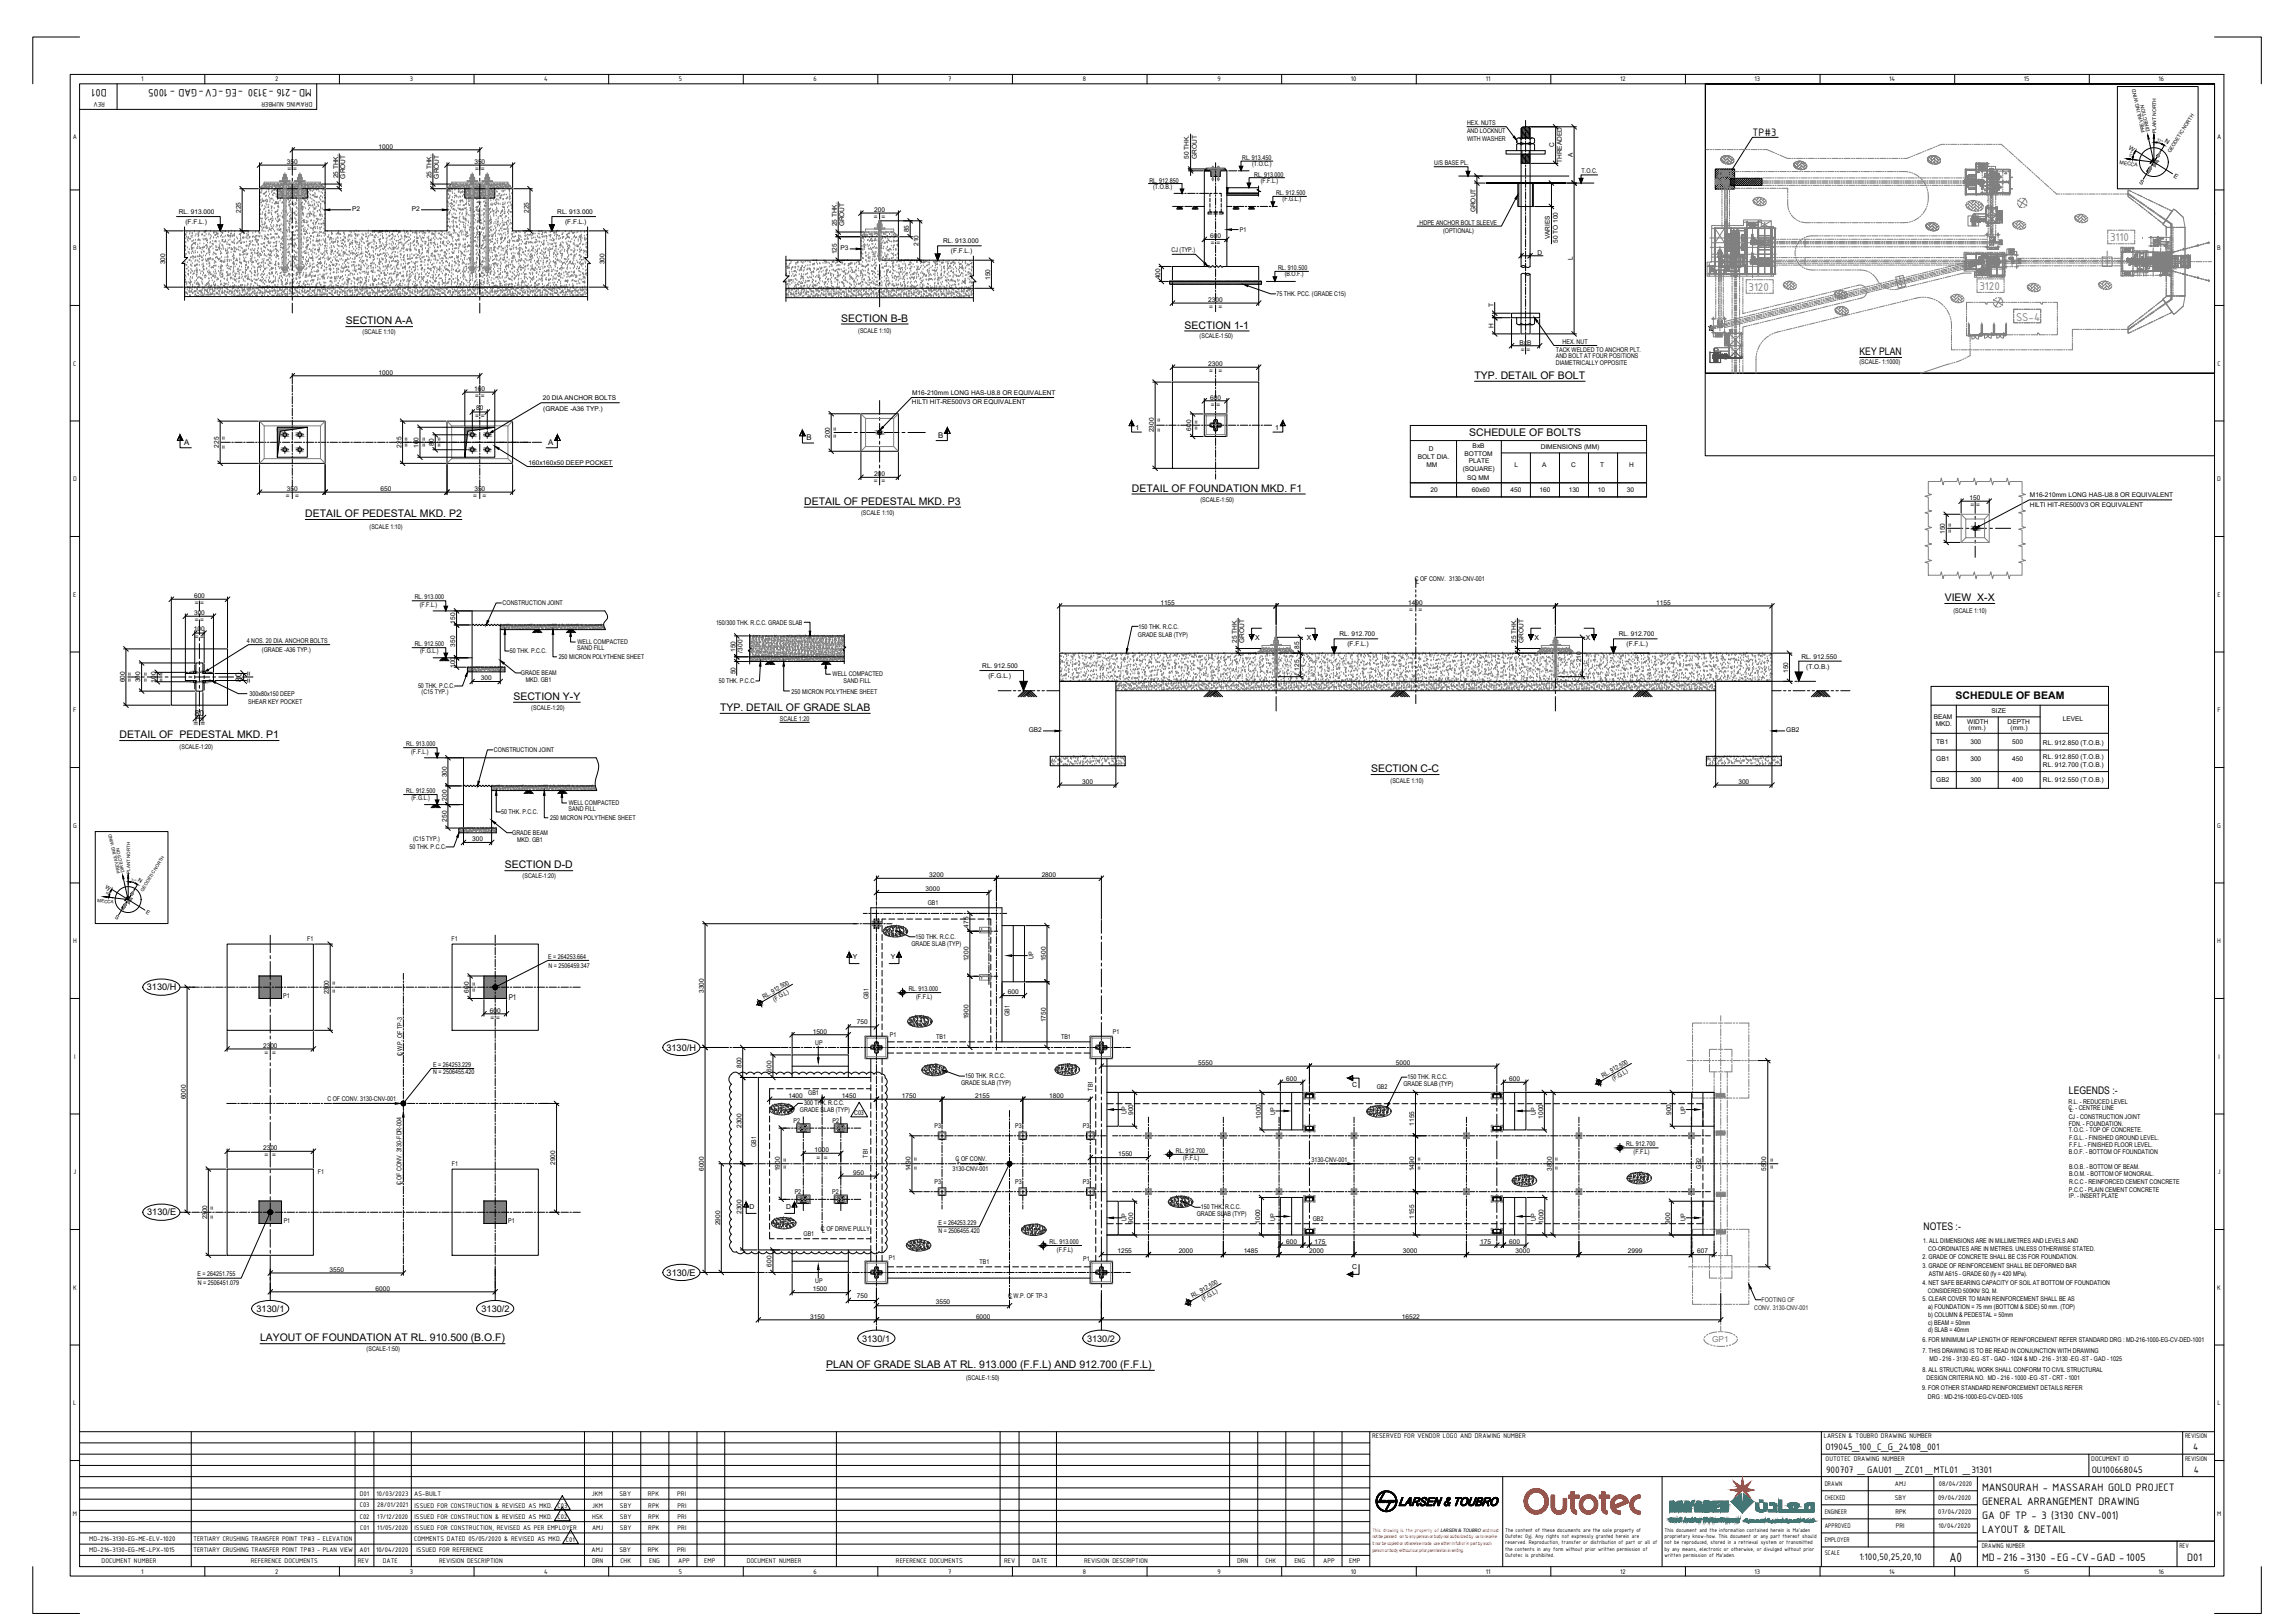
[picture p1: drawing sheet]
<svg xmlns="http://www.w3.org/2000/svg" width="1189mm" height="841mm" viewBox="0 0 1189 841" stroke-linecap="round" stroke-linejoin="round" font-family="sans-serif">
<defs><g id="words">
<text font-size="7.5" x="1010" y="809">A0</text>
<g font-size="6.3" fill="#808080">
<text x="1094" y="125">3110</text>
<text x="906" y="151">3120</text>
<text x="1026" y="150">3120</text>
<text x="1045" y="166">SS-4</text>
</g>
<g font-size="6">
<text x="55" y="46" transform="rotate(180 55 46)">D01</text>
<text x="162" y="46" transform="rotate(180 162 46)">MD-216 -3130 -EG -CV-GAD - 1005</text>
<text x="908" y="70">TP#3</text>
<text x="1027" y="772">MANSOURAH - MASSARAH GOLD PROJECT</text>
<text x="1027" y="780">GENERAL ARRANGEMENT DRAWING</text>
<text x="1027" y="787">GA OF TP - 3 (3130 CNV-001)</text>
<text x="1027" y="794">LAYOUT &amp; DETAIL</text>
<text x="1027" y="809">MD-216 -3130 -EG -CV-GAD -1005</text>
<text x="1134" y="809">D01</text>
</g>
<g font-size="5.4">
<text x="436" y="167">SECTION B-B</text>
<text x="179" y="168">SECTION A-A</text>
<text x="614" y="170">SECTION 1-1</text>
<text x="964" y="184">KEY PLAN</text>
<text x="764" y="196">TYP. DETAIL OF BOLT</text>
<text x="761" y="226">SCHEDULE OF BOLTS</text>
<text x="587" y="255">DETAIL OF FOUNDATION MKD. F1</text>
<text x="417" y="262">DETAIL OF PEDESTAL MKD. P3</text>
<text x="158" y="268">DETAIL OF PEDESTAL MKD. P2</text>
<text x="1008" y="312">VIEW X-X</text>
<text x="266" y="363">SECTION Y-Y</text>
<text x="1013" y="362">SCHEDULE OF BEAM</text>
<text x="373" y="369">TYP. DETAIL OF GRADE SLAB</text>
<text x="62" y="383">DETAIL OF PEDESTAL MKD. P1</text>
<text x="711" y="400">SECTION C-C</text>
<text x="262" y="450">SECTION D-D</text>
<text x="1072" y="567">LEGENDS :-</text>
<text x="997" y="638">NOTES :-</text>
<text x="135" y="695">LAYOUT OF FOUNDATION AT RL. 910.500 (B.O.F)</text>
<text x="428" y="709">PLAN OF GRADE SLAB AT RL. 913.000 (F.F.L) AND 912.700 (F.F.L)</text>
</g>
<g font-size="5.3">
<text x="946" y="752">O19045_100_C_G_24108_001</text>
<text x="1137" y="751">4</text>
<text x="946" y="763">900707 _GAU01 _ZC01 _MTL01 _31301</text>
<text x="1084" y="763">OU100668045</text>
<text x="1137" y="763">4</text>
<text x="964" y="808">1:100,50,25,20,10</text>
</g>
<g font-size="4.8">
<text x="76" y="513">3130/H</text>
<text x="76" y="630">3130/E</text>
<text x="133" y="680">3130/1</text>
<text x="250" y="680">3130/2</text>
</g>
<g font-size="4.7">
<text x="345" y="544">3130/H</text>
<text x="345" y="661">3130/E</text>
<text x="447" y="695">3130/1</text>
<text x="563" y="695">3130/2</text>
</g>
<text font-size="4.3" fill="#808080" x="887" y="695">GP1</text>
<g font-size="4.2">
<text x="125" y="353" transform="rotate(-90 125 353)">80</text>
<text x="130" y="354" transform="rotate(-90 130 354)">= =</text>
<text x="101" y="371">80</text>
<text x="100" y="376">= =</text>
</g>
<g font-size="4.1">
<text x="486" y="227">B</text>
<text x="95" y="231">A</text>
<text x="284" y="231">A</text>
<text x="418" y="228">B</text>
<text x="264" y="518">P1</text>
</g>
<g font-size="3.8">
<text x="73" y="42">1</text>
<text x="143" y="42">2</text>
<text x="212" y="42">3</text>
<text x="282" y="42">4</text>
<text x="352" y="42">5</text>
<text x="422" y="42">6</text>
<text x="491" y="42">7</text>
<text x="561" y="42">8</text>
<text x="631" y="42">9</text>
<text x="700" y="42">10</text>
<text x="770" y="42">11</text>
<text x="840" y="42">12</text>
<text x="909" y="42">13</text>
<text x="979" y="42">14</text>
<text x="1049" y="42">15</text>
<text x="1119" y="42">16</text>
<text x="54" y="53" transform="rotate(180 54 53)">REV</text>
<text x="162" y="53" transform="rotate(180 162 53)">DRAWING NUMBER</text>
<text x="38" y="72">A</text>
<text x="1149" y="72">A</text>
<text x="38" y="130">B</text>
<text x="1149" y="130">B</text>
<text x="38" y="189">C</text>
<text x="1149" y="189">C</text>
<text x="38" y="249">D</text>
<text x="1149" y="249">D</text>
<text x="38" y="309">E</text>
<text x="1149" y="309">E</text>
<text x="38" y="369">F</text>
<text x="1149" y="369">F</text>
<text x="38" y="429">G</text>
<text x="1149" y="429">G</text>
<text x="38" y="489">H</text>
<text x="1149" y="489">H</text>
<text x="38" y="549">I</text>
<text x="1150" y="549">I</text>
<text x="38" y="608">J</text>
<text x="1149" y="608">J</text>
<text x="38" y="668">K</text>
<text x="1149" y="668">K</text>
<text x="38" y="728">L</text>
<text x="1149" y="728">L</text>
<text x="711" y="745">RESERVED FOR VENDOR LOGO AND DRAWING NUMBER</text>
<text x="945" y="745">LARSEN &amp; TOUBRO DRAWING NUMBER</text>
<text x="1132" y="745">REVISION</text>
<text x="946" y="757">OUTOTEC DRAWING NUMBER</text>
<text x="1084" y="757">DOCUMENT ID</text>
<text x="1132" y="757">REVISION</text>
<text x="946" y="770">DRAWN</text>
<text x="982" y="770">AMJ</text>
<text x="1005" y="770">08/04/2020</text>
<text x="186" y="775">D01</text>
<text x="195" y="775">10/03/2023</text>
<text x="215" y="775">AS-BUILT</text>
<text x="307" y="775">JKM</text>
<text x="321" y="775">SBY</text>
<text x="336" y="775">RPK</text>
<text x="351" y="775">PRI</text>
<text x="946" y="777">CHECKED</text>
<text x="982" y="777">SBY</text>
<text x="1004" y="777">09/04/2020</text>
<text x="38" y="786">M</text>
<text x="186" y="781">C03</text>
<text x="196" y="781">28/01/2021</text>
<text x="215" y="781">ISSUED FOR CONSTRUCTION &amp; REVISED AS MKD.</text>
<text x="289" y="782">C03</text>
<text x="307" y="781">JKM</text>
<text x="321" y="781">SBY</text>
<text x="336" y="781">RPK</text>
<text x="351" y="781">PRI</text>
<text x="946" y="785">ENGINEER</text>
<text x="982" y="785">RPK</text>
<text x="1004" y="784">07/04/2020</text>
<text x="1149" y="786">M</text>
<text x="186" y="787">C02</text>
<text x="196" y="787">17/12/2020</text>
<text x="215" y="787">ISSUED FOR CONSTRUCTION &amp; REVISED AS MKD.</text>
<text x="289" y="787">C02</text>
<text x="307" y="787">HSK</text>
<text x="321" y="787">SBY</text>
<text x="336" y="787">RPK</text>
<text x="351" y="787">PRI</text>
<text x="946" y="792">APPROVED</text>
<text x="1005" y="792">10/04/2020</text>
<text x="187" y="793">C01</text>
<text x="196" y="793">11/05/2020</text>
<text x="215" y="793">ISSUED FOR CONSTRUCTION, REVISED AS PER EMPLOYER</text>
<text x="307" y="793">AMJ</text>
<text x="321" y="793">SBY</text>
<text x="336" y="793">RPK</text>
<text x="351" y="793">PRI</text>
<text x="982" y="792">PRI</text>
<text x="46" y="798">MD-216-3130-EG-ME-ELV-1020</text>
<text x="100" y="798">TERTIARY CRUSHING TRANSFER POINT TP#3 - ELEVATION</text>
<text x="215" y="799">COMMENTS DATED 05/05/2020 &amp; REVISED AS MKD. C01</text>
<text x="946" y="799">EMPLOYER</text>
<text x="1027" y="802">DRAWING NUMBER</text>
<text x="1129" y="802">REV</text>
<text x="46" y="804">MD-216-3130-EG-ME-LPX-1015</text>
<text x="100" y="804">TERTIARY CRUSHING TRANSFER POINT TP#3 - PLAN VIEW</text>
<text x="186" y="804">A01</text>
<text x="195" y="804">10/04/2020</text>
<text x="216" y="804">ISSUED FOR REFERENCE</text>
<text x="307" y="804">AMJ</text>
<text x="321" y="804">SBY</text>
<text x="336" y="804">RPK</text>
<text x="351" y="804">PRI</text>
<text x="946" y="806">SCALE</text>
<text x="53" y="810">DOCUMENT NUMBER</text>
<text x="73" y="815">1</text>
<text x="130" y="810">REFERENCE DOCUMENTS</text>
<text x="143" y="815">2</text>
<text x="185" y="810">REV</text>
<text x="198" y="810">DATE</text>
<text x="212" y="815">3</text>
<text x="228" y="810">REVISION DESCRIPTION</text>
<text x="282" y="815">4</text>
<text x="307" y="810">DRN</text>
<text x="321" y="810">CHK</text>
<text x="336" y="810">ENG</text>
<text x="351" y="810">APP</text>
<text x="352" y="815">5</text>
<text x="365" y="810">EMP</text>
<text x="387" y="810">DOCUMENT NUMBER</text>
<text x="422" y="815">6</text>
<text x="464" y="810">REFERENCE DOCUMENTS</text>
<text x="491" y="815">7</text>
<text x="520" y="810">REV</text>
<text x="535" y="810">DATE</text>
<text x="561" y="815">8</text>
<text x="562" y="810">REVISION DESCRIPTION</text>
<text x="631" y="815">9</text>
<text x="641" y="810">DRN</text>
<text x="656" y="810">CHK</text>
<text x="671" y="810">ENG</text>
<text x="686" y="810">APP</text>
<text x="699" y="810">EMP</text>
<text x="700" y="815">10</text>
<text x="770" y="815">11</text>
<text x="840" y="815">12</text>
<text x="909" y="815">13</text>
<text x="979" y="815">14</text>
<text x="1049" y="815">15</text>
<text x="1119" y="815">16</text>
</g>
<g font-size="3.6">
<text x="588" y="223">1</text>
<text x="661" y="223">1</text>
<text x="651" y="331">X</text>
<text x="677" y="331">X</text>
<text x="795" y="331">X</text>
<text x="822" y="331">X</text>
<text x="442" y="497">Y</text>
<text x="462" y="497">Y</text>
<text x="701" y="563">C</text>
<text x="388" y="626">D</text>
<text x="407" y="626">D</text>
<text x="701" y="658">C</text>
</g>
<g font-size="3.4">
<text x="760" y="65">HEX. NUTS</text>
<text x="760" y="69">AND LOCKNUT</text>
<text x="196" y="77">1000</text>
<text x="760" y="73">WITH WASHER</text>
<text x="805" y="76" transform="rotate(-90 805 76)">C</text>
<text x="616" y="82" transform="rotate(-90 616 82)">50 THK.</text>
<text x="620" y="82" transform="rotate(-90 620 82)">GROUT</text>
<text x="644" y="83">RL. 913.450</text>
<text x="815" y="81" transform="rotate(-90 815 81)">A</text>
<text x="149" y="85">350</text>
<text x="149" y="89">= =</text>
<text x="246" y="85">350</text>
<text x="246" y="89">= =</text>
<text x="649" y="86">(T.O.C.)</text>
<text x="743" y="85">U/S BASE PL.</text>
<text x="809" y="84" transform="rotate(-90 809 84)">THREADED</text>
<text x="820" y="89">T.O.C.</text>
<text x="175" y="92" transform="rotate(-90 175 92)">25 THK.</text>
<text x="179" y="92" transform="rotate(-90 179 92)">GROUT</text>
<text x="224" y="92" transform="rotate(-90 224 92)">25 THK.</text>
<text x="227" y="92" transform="rotate(-90 227 92)">GROUT</text>
<text x="596" y="95">RL. 912.850</text>
<text x="650" y="92">RL. 913.000</text>
<text x="653" y="95">(F.F.L.)</text>
<text x="598" y="98">(T.O.B.)</text>
<text x="661" y="101">RL. 912.500</text>
<text x="665" y="104">(F.G.L.)</text>
<text x="93" y="111">RL. 913.000</text>
<text x="125" y="110" transform="rotate(-90 125 110)">225</text>
<text x="183" y="109">P2</text>
<text x="213" y="109">P2</text>
<text x="274" y="110" transform="rotate(-90 274 110)">225</text>
<text x="289" y="111">RL. 913.000</text>
<text x="453" y="113">= =</text>
<text x="453" y="110">200</text>
<text x="765" y="110" transform="rotate(-90 765 110)">GROUT</text>
<text x="96" y="116">(F.F.L.)</text>
<text x="293" y="116">(F.F.L.)</text>
<text x="434" y="117" transform="rotate(-90 434 117)">25 THK.</text>
<text x="437" y="117" transform="rotate(-90 437 117)">GROUT</text>
<text x="736" y="116">HDPE ANCHOR BOLT SLEEVE</text>
<text x="471" y="120" transform="rotate(-90 471 120)">85</text>
<text x="627" y="123">600</text>
<text x="643" y="120">P1</text>
<text x="748" y="121">(OPTIONAL)</text>
<text x="803" y="124" transform="rotate(-90 803 124)">VARIES</text>
<text x="807" y="126" transform="rotate(-90 807 126)">50 TO 100</text>
<text x="434" y="132" transform="rotate(-90 434 132)">125</text>
<text x="436" y="130">P3</text>
<text x="476" y="127" transform="rotate(-90 476 127)">210</text>
<text x="489" y="126">RL. 913.000</text>
<text x="493" y="131">(F.F.L.)</text>
<text x="607" y="131">CJ (TYP.)</text>
<text x="628" y="127">= =</text>
<text x="797" y="132">D</text>
<text x="86" y="137" transform="rotate(-90 86 137)">300</text>
<text x="313" y="137" transform="rotate(-90 313 137)">300</text>
<text x="815" y="135" transform="rotate(-90 815 135)">L</text>
<text x="662" y="140">RL. 910.500</text>
<text x="666" y="143">(B.O.F.)</text>
<text x="513" y="145" transform="rotate(-90 513 145)">150</text>
<text x="601" y="145" transform="rotate(-90 601 145)">400</text>
<text x="662" y="154">75 THK. PCC. (GRADE C15)</text>
<text x="626" y="156">2300</text>
<text x="627" y="160">=</text>
<text x="631" y="160">=</text>
<text x="774" y="159" transform="rotate(-90 774 159)">T</text>
<text x="188" y="173">(SCALE 1:10)</text>
<text x="445" y="173">(SCALE 1:10)</text>
<text x="774" y="170" transform="rotate(-90 774 170)">H</text>
<text x="622" y="175">(SCALE-1:50)</text>
<text x="787" y="179">BxB</text>
<text x="810" y="178">HEX. NUT</text>
<text x="788" y="182">= =</text>
<text x="806" y="182">TACK WELDED TO ANCHOR PLT.</text>
<text x="806" y="186">AND BOLT AT FOUR POSITIONS</text>
<text x="626" y="190">2300</text>
<text x="806" y="189">DIAMETRICALLY OPPOSITE</text>
<text x="964" y="189">(SCALE- 1:1000)</text>
<text x="196" y="194">1000</text>
<text x="627" y="193">=</text>
<text x="631" y="193">=</text>
<text x="246" y="202">160</text>
<text x="246" y="206">= =</text>
<text x="281" y="207">20 DIA ANCHOR BOLTS</text>
<text x="473" y="209">HILTI HIT-RE500V3 OR EQUIVALENT</text>
<text x="473" y="205">M16-210mm LONG HAS-U8.8 OR EQUIVALENT</text>
<text x="627" y="207">600</text>
<text x="247" y="213">80</text>
<text x="281" y="213">(GRADE -A36 TYP.)</text>
<text x="628" y="211">= =</text>
<text x="246" y="217">= =</text>
<text x="602" y="219" transform="rotate(-90 602 219)">=</text>
<text x="117" y="228" transform="rotate(-90 117 228)">=</text>
<text x="430" y="227" transform="rotate(-90 430 227)">200</text>
<text x="434" y="227" transform="rotate(-90 434 227)">= =</text>
<text x="598" y="224" transform="rotate(-90 598 224)">2300</text>
<text x="602" y="224" transform="rotate(-90 602 224)">=</text>
<text x="617" y="223" transform="rotate(-90 617 223)">600</text>
<text x="621" y="223" transform="rotate(-90 621 223)">= =</text>
<text x="113" y="232" transform="rotate(-90 113 232)">225</text>
<text x="117" y="233" transform="rotate(-90 117 233)">=</text>
<text x="208" y="232" transform="rotate(-90 208 232)">225</text>
<text x="212" y="232" transform="rotate(-90 212 232)">= =</text>
<text x="217" y="232" transform="rotate(-90 217 232)">160</text>
<text x="221" y="232" transform="rotate(-90 221 232)">= =</text>
<text x="225" y="231" transform="rotate(-90 225 231)">80</text>
<text x="229" y="232" transform="rotate(-90 229 232)">= =</text>
<text x="741" y="234">D</text>
<text x="763" y="232">BxB</text>
<text x="799" y="232">DIMENSIONS (MM)</text>
<text x="735" y="238">BOLT DIA.</text>
<text x="759" y="236">BOTTOM</text>
<text x="274" y="241">160x160x50 DEEP POCKET</text>
<text x="739" y="242">MM</text>
<text x="758" y="244">(SQUARE)</text>
<text x="761" y="240">PLATE</text>
<text x="785" y="242">L</text>
<text x="799" y="242">A</text>
<text x="814" y="242">C</text>
<text x="829" y="242">T</text>
<text x="844" y="242">H</text>
<text x="453" y="250">= =</text>
<text x="453" y="247">200</text>
<text x="760" y="249">SQ MM</text>
<text x="149" y="254">350</text>
<text x="197" y="254">650</text>
<text x="246" y="254">350</text>
<text x="741" y="255">20</text>
<text x="763" y="255">60x60</text>
<text x="783" y="255">450</text>
<text x="798" y="255">160</text>
<text x="813" y="255">130</text>
<text x="828" y="255">10</text>
<text x="843" y="255">30</text>
<text x="1052" y="258">M16-210mm LONG HAS-U8.8 OR EQUIVALENT</text>
<text x="148" y="258">=</text>
<text x="153" y="258">=</text>
<text x="245" y="258">=</text>
<text x="250" y="258">=</text>
<text x="622" y="260">(SCALE-1:50)</text>
<text x="1021" y="259">150</text>
<text x="1021" y="263">= =</text>
<text x="1052" y="263">HILTI HIT-RE500V3 OR EQUIVALENT</text>
<text x="446" y="267">(SCALE 1:10)</text>
<text x="192" y="274">(SCALE 1:10)</text>
<text x="1008" y="277" transform="rotate(-90 1008 277)">150</text>
<text x="1012" y="276" transform="rotate(-90 1012 276)">= =</text>
<text x="733" y="301">C OF CONV. 3130-CNV-001</text>
<text x="734" y="302">L</text>
<text x="101" y="310">600</text>
<text x="215" y="311">RL. 913.000</text>
<text x="101" y="314">= =</text>
<text x="218" y="314">(F.F.L.)</text>
<text x="260" y="314">CONSTRUCTION JOINT</text>
<text x="601" y="313">1155</text>
<text x="730" y="313">1490</text>
<text x="730" y="317">=</text>
<text x="735" y="317">=</text>
<text x="858" y="313">1155</text>
<text x="1012" y="318">(SCALE 1:10)</text>
<text x="101" y="319">300</text>
<text x="101" y="323">= =</text>
<text x="236" y="323" transform="rotate(-90 236 323)">150</text>
<text x="371" y="324">150/300 THK. R.C.C. GRADE SLAB</text>
<text x="100" y="327">100</text>
<text x="590" y="330">GRADE SLAB (TYP)</text>
<text x="590" y="326">150 THK. R.C.C.</text>
<text x="694" y="330">RL. 912.700</text>
<text x="839" y="330">RL. 912.700</text>
<text x="101" y="331">= =</text>
<text x="128" y="333">4 NOS. 20 DIA. ANCHOR BOLTS</text>
<text x="215" y="335">RL. 912.500</text>
<text x="236" y="335" transform="rotate(-90 236 335)">350</text>
<text x="299" y="334">WELL COMPACTED</text>
<text x="641" y="333" transform="rotate(-90 641 333)">25 THK.</text>
<text x="645" y="333" transform="rotate(-90 645 333)">GROUT</text>
<text x="698" y="335">(F.F.L.)</text>
<text x="786" y="333" transform="rotate(-90 786 333)">25 THK.</text>
<text x="789" y="333" transform="rotate(-90 789 333)">GROUT</text>
<text x="843" y="335">(F.F.L.)</text>
<text x="136" y="338">(GRADE -A36 TYP.)</text>
<text x="218" y="339">(F.G.L.)</text>
<text x="264" y="338">50 THK. P.C.C.</text>
<text x="290" y="342">250 MICRON POLYTHENE SHEET</text>
<text x="299" y="337">SAND FILL</text>
<text x="381" y="338" transform="rotate(-90 381 338)">150</text>
<text x="385" y="338" transform="rotate(-90 385 338)">/300</text>
<text x="673" y="336" transform="rotate(-90 673 336)">85</text>
<text x="934" y="341">RL. 912.550</text>
<text x="236" y="346" transform="rotate(-90 236 346)">100</text>
<text x="509" y="346">RL. 912.500</text>
<text x="673" y="348" transform="rotate(-90 673 348)">125</text>
<text x="820" y="343" transform="rotate(-90 820 343)">210</text>
<text x="936" y="346">(T.O.B.)</text>
<text x="65" y="354" transform="rotate(-90 65 354)">600</text>
<text x="68" y="353" transform="rotate(-90 68 353)">= =</text>
<text x="73" y="354" transform="rotate(-90 73 354)">300</text>
<text x="77" y="353" transform="rotate(-90 77 353)">= =</text>
<text x="81" y="354" transform="rotate(-90 81 354)">100</text>
<text x="85" y="353" transform="rotate(-90 85 353)">= =</text>
<text x="249" y="353">300</text>
<text x="270" y="350">GRADE BEAM</text>
<text x="272" y="353">MKD. GB1</text>
<text x="381" y="349" transform="rotate(-90 381 349)">50</text>
<text x="432" y="350">WELL COMPACTED</text>
<text x="512" y="351">(F.G.L.)</text>
<text x="927" y="349" transform="rotate(-90 927 349)">150</text>
<text x="217" y="356">50 THK. P.C.C.</text>
<text x="218" y="360">(C15 TYP.)</text>
<text x="372" y="354">50 THK. P.C.C.</text>
<text x="410" y="359">250 MICRON POLYTHENE SHEET</text>
<text x="437" y="354">SAND FILL</text>
<text x="129" y="365">SHEAR KEY POCKET</text>
<text x="129" y="361">300x80x150 DEEP</text>
<text x="275" y="368">(SCALE-1:20)</text>
<text x="1032" y="370">SIZE</text>
<text x="404" y="374">SCALE 1:20</text>
<text x="1002" y="373">BEAM</text>
<text x="1003" y="376">MKD.</text>
<text x="1019" y="375">WIDTH</text>
<text x="1040" y="375">DEPTH</text>
<text x="1069" y="374">LEVEL</text>
<text x="533" y="380">GB2</text>
<text x="926" y="380">GB2</text>
<text x="1020" y="378">(mm.)</text>
<text x="1042" y="378">(mm.)</text>
<text x="93" y="388">(SCALE-1:20)</text>
<text x="210" y="387">RL. 913.000</text>
<text x="256" y="390">CONSTRUCTION JOINT</text>
<text x="1003" y="386">TB1</text>
<text x="1021" y="386">300</text>
<text x="1043" y="386">500</text>
<text x="1059" y="386">RL. 912.850 (T.O.B.)</text>
<text x="213" y="391">(F.F.L.)</text>
<text x="1003" y="394">GB1</text>
<text x="1021" y="394">300</text>
<text x="1043" y="394">450</text>
<text x="1059" y="393">RL. 912.850 (T.O.B.)</text>
<text x="1059" y="397">RL. 912.700 (T.O.B.)</text>
<text x="231" y="403" transform="rotate(-90 231 403)">300</text>
<text x="561" y="406">300</text>
<text x="721" y="406">(SCALE 1:10)</text>
<text x="901" y="406">300</text>
<text x="1003" y="405">GB2</text>
<text x="1021" y="405">300</text>
<text x="1043" y="405">400</text>
<text x="1059" y="405">RL. 912.550 (T.O.B.)</text>
<text x="210" y="411">RL. 912.500</text>
<text x="213" y="415">(F.G.L.)</text>
<text x="231" y="415" transform="rotate(-90 231 415)">200</text>
<text x="295" y="417">WELL COMPACTED</text>
<text x="231" y="426" transform="rotate(-90 231 426)">250</text>
<text x="260" y="422">50 THK. P.C.C.</text>
<text x="285" y="425">250 MICRON POLYTHENE SHEET</text>
<text x="295" y="420">SAND FILL</text>
<text x="214" y="436">(C15 TYP.)</text>
<text x="245" y="436">300</text>
<text x="265" y="433">GRADE BEAM</text>
<text x="268" y="436">MKD. GB1</text>
<text x="212" y="440">50 THK. P.C.C.</text>
<text x="271" y="455">(SCALE-1:20)</text>
<text x="482" y="454">3200</text>
<text x="540" y="454">2800</text>
<text x="480" y="462">3000</text>
<text x="481" y="469">GB1</text>
<text x="502" y="481" transform="rotate(-90 502 481)">475</text>
<text x="159" y="488">F1</text>
<text x="234" y="487">F1</text>
<text x="472" y="490">GRADE SLAB (TYP)</text>
<text x="475" y="486">150 THK. R.C.C.</text>
<text x="284" y="497">E = 264253.664</text>
<text x="536" y="497" transform="rotate(-90 536 497)">UP</text>
<text x="284" y="501">N = 2506459.347</text>
<text x="502" y="498" transform="rotate(-90 502 498)">1200</text>
<text x="542" y="498" transform="rotate(-90 542 498)">1500</text>
<text x="170" y="515" transform="rotate(-90 170 515)">2300</text>
<text x="174" y="514" transform="rotate(-90 174 514)">= =</text>
<text x="243" y="514" transform="rotate(-90 243 514)">600</text>
<text x="247" y="514" transform="rotate(-90 247 514)">= =</text>
<text x="365" y="514" transform="rotate(-90 365 514)">3300</text>
<text x="471" y="513">RL. 913.000</text>
<text x="522" y="515">600</text>
<text x="147" y="517">P1</text>
<text x="396" y="517" transform="rotate(-30 396 517)">RL. 912.500</text>
<text x="401" y="519" transform="rotate(-30 401 519)">(F.G.L)</text>
<text x="450" y="518" transform="rotate(-90 450 518)">GB1</text>
<text x="475" y="518">(F.F.L)</text>
<text x="254" y="525">600</text>
<text x="523" y="527" transform="rotate(-90 523 527)">GB1</text>
<text x="254" y="528">= =</text>
<text x="444" y="530">750</text>
<text x="502" y="528" transform="rotate(-90 502 528)">1900</text>
<text x="542" y="530" transform="rotate(-90 542 530)">1750</text>
<text x="421" y="536">1500</text>
<text x="461" y="537">P1</text>
<text x="485" y="538">TB1</text>
<text x="550" y="538">TB1</text>
<text x="577" y="536">P1</text>
<text x="136" y="543">2300</text>
<text x="422" y="542">UP</text>
<text x="137" y="547">= =</text>
<text x="208" y="547" transform="rotate(-90 208 547)">C W.P. OF TP-3</text>
<text x="209" y="547" transform="rotate(-90 209 547)">L</text>
<text x="621" y="552">5550</text>
<text x="723" y="552">5000</text>
<text x="224" y="553">E = 264253.229</text>
<text x="224" y="557">N = 2506455.420</text>
<text x="384" y="553" transform="rotate(-90 384 553)">800</text>
<text x="400" y="555" transform="rotate(-90 400 555)">600</text>
<text x="498" y="562">GRADE SLAB (TYP)</text>
<text x="500" y="559">150 THK. R.C.C.</text>
<text x="667" y="560">600</text>
<text x="727" y="563">GRADE SLAB (TYP)</text>
<text x="729" y="559">150 THK. R.C.C.</text>
<text x="782" y="560">600</text>
<text x="831" y="559" transform="rotate(-30 831 559)">RL. 912.500</text>
<text x="836" y="560" transform="rotate(-30 836 560)">(F.G.L)</text>
<text x="96" y="570" transform="rotate(-90 96 570)">6000</text>
<text x="409" y="569">1400</text>
<text x="419" y="567">GB1</text>
<text x="436" y="569">1450</text>
<text x="467" y="569">1750</text>
<text x="505" y="569">2155</text>
<text x="544" y="569">1800</text>
<text x="566" y="565" transform="rotate(-90 566 565)">TB1</text>
<text x="713" y="564">GB2</text>
<text x="170" y="571">C OF CONV. 3130-CNV-001</text>
<text x="417" y="573">300 THK. R.C.C.</text>
<text x="1072" y="572">R.L. - REDUCED LEVEL</text>
<text x="1072" y="575">C. - CENTRE LINE</text>
<text x="411" y="582">P2</text>
<text x="415" y="576">GRADE SLAB (TYP)</text>
<text x="432" y="582">P2</text>
<text x="443" y="578">C03</text>
<text x="584" y="577" transform="rotate(-90 584 577)">UP</text>
<text x="587" y="578" transform="rotate(-90 587 578)">900</text>
<text x="653" y="580" transform="rotate(-90 653 580)">1000</text>
<text x="661" y="578" transform="rotate(-90 661 578)">UP</text>
<text x="796" y="578" transform="rotate(-90 796 578)">UP</text>
<text x="800" y="580" transform="rotate(-90 800 580)">1000</text>
<text x="866" y="578" transform="rotate(-90 866 578)">900</text>
<text x="874" y="577" transform="rotate(-90 874 577)">UP</text>
<text x="1072" y="580">CJ - CONSTRUCTION JOINT</text>
<text x="1073" y="576">L</text>
<text x="384" y="584" transform="rotate(-90 384 584)">2300</text>
<text x="484" y="584">P3</text>
<text x="526" y="584">P3</text>
<text x="561" y="584">P3</text>
<text x="733" y="583" transform="rotate(-90 733 583)">1155</text>
<text x="1072" y="586">T.O.C. - TOP OF CONCRETE.</text>
<text x="1072" y="583">FDN. - FOUNDATION.</text>
<text x="843" y="594">RL. 912.700</text>
<text x="1072" y="591">F.G.L. - FINISHED GROUND LEVEL.</text>
<text x="136" y="596">2300</text>
<text x="137" y="600">= =</text>
<text x="392" y="594" transform="rotate(-90 392 594)">GB1</text>
<text x="422" y="597">1000</text>
<text x="450" y="600" transform="rotate(-90 450 600)">TB1</text>
<text x="579" y="599">1550</text>
<text x="609" y="597">RL. 912.700</text>
<text x="847" y="598">(F.F.L)</text>
<text x="1072" y="598">B.O.F. - BOTTOM OF FOUNDATION</text>
<text x="1072" y="594">F.F.L. - FINISHED FLOOR LEVEL.</text>
<text x="234" y="604">F1</text>
<text x="288" y="604" transform="rotate(-90 288 604)">2900</text>
<text x="408" y="606" transform="rotate(-90 408 606)">= =</text>
<text x="423" y="601">= =</text>
<text x="476" y="602" transform="rotate(-90 476 602)">=</text>
<text x="495" y="602">C OF CONV.</text>
<text x="496" y="603">L</text>
<text x="613" y="601">(F.F.L)</text>
<text x="680" y="602">3130-CNV-001</text>
<text x="737" y="602" transform="rotate(-90 737 602)">=</text>
<text x="808" y="602" transform="rotate(-90 808 602)">=</text>
<text x="882" y="606" transform="rotate(-90 882 606)">GB2</text>
<text x="919" y="606" transform="rotate(-90 919 606)">= =</text>
<text x="1072" y="606">B.O.B. - BOTTOM OF BEAM.</text>
<text x="165" y="608">F1</text>
<text x="365" y="607" transform="rotate(-90 365 607)">6000</text>
<text x="404" y="607" transform="rotate(-90 404 607)">1900</text>
<text x="442" y="609">950</text>
<text x="472" y="607" transform="rotate(-90 472 607)">1490</text>
<text x="476" y="606" transform="rotate(-90 476 606)">=</text>
<text x="494" y="607">3130-CNV-001</text>
<text x="733" y="607" transform="rotate(-90 733 607)">1490</text>
<text x="737" y="606" transform="rotate(-90 737 606)">=</text>
<text x="804" y="607" transform="rotate(-90 804 607)">3800</text>
<text x="808" y="606" transform="rotate(-90 808 606)">=</text>
<text x="915" y="607" transform="rotate(-90 915 607)">5500</text>
<text x="1072" y="610">B.O.M. - BOTTOM OF MONORAIL.</text>
<text x="208" y="614" transform="rotate(-90 208 614)">C OF CONV. 3130-FDR-004</text>
<text x="209" y="614" transform="rotate(-90 209 614)">L</text>
<text x="484" y="613">P3</text>
<text x="526" y="613">P3</text>
<text x="561" y="613">P3</text>
<text x="1072" y="618">P.C.C - PLAIN CEMENT CONCRETE</text>
<text x="1072" y="614">R.C.C - REINFORCED CEMENT CONCRETE</text>
<text x="412" y="619">P2</text>
<text x="431" y="619">P2</text>
<text x="1072" y="621">IP. - INSERT PLATE</text>
<text x="111" y="627" transform="rotate(-90 111 627)">=</text>
<text x="384" y="629" transform="rotate(-90 384 629)">2300</text>
<text x="622" y="627">150 THK. R.C.C.</text>
<text x="107" y="632" transform="rotate(-90 107 632)">2300</text>
<text x="111" y="632" transform="rotate(-90 111 632)">=</text>
<text x="147" y="634">P1</text>
<text x="263" y="634">P1</text>
<text x="373" y="635" transform="rotate(-90 373 635)">2900</text>
<text x="486" y="635">E = 264253.229</text>
<text x="584" y="633" transform="rotate(-90 584 633)">UP</text>
<text x="587" y="634" transform="rotate(-90 587 634)">900</text>
<text x="620" y="630">GRADE SLAB (TYP)</text>
<text x="653" y="634" transform="rotate(-90 653 634)">1000</text>
<text x="661" y="633" transform="rotate(-90 661 633)">UP</text>
<text x="680" y="633">GB2</text>
<text x="733" y="632" transform="rotate(-90 733 632)">1155</text>
<text x="796" y="633" transform="rotate(-90 796 633)">UP</text>
<text x="800" y="634" transform="rotate(-90 800 634)">1000</text>
<text x="866" y="634" transform="rotate(-90 866 634)">900</text>
<text x="874" y="633" transform="rotate(-90 874 633)">UP</text>
<text x="416" y="641">GB1</text>
<text x="425" y="638">C OF DRIVE PULLY</text>
<text x="426" y="639">L</text>
<text x="486" y="639">N = 2506455.420</text>
<text x="544" y="645">RL. 913.000</text>
<text x="667" y="645">600</text>
<text x="681" y="645">175</text>
<text x="767" y="645">175</text>
<text x="782" y="645">600</text>
<text x="997" y="644">1. ALL DIMENSIONS ARE IN MILLIMETRES AND LEVELS AND</text>
<text x="461" y="653">P1</text>
<text x="548" y="649">(F.F.L)</text>
<text x="561" y="654">P1</text>
<text x="579" y="649">1255</text>
<text x="611" y="649">2000</text>
<text x="645" y="649">1485</text>
<text x="679" y="649">2000</text>
<text x="727" y="649">3000</text>
<text x="785" y="649">3000</text>
<text x="844" y="649">2999</text>
<text x="880" y="649">607</text>
<text x="996" y="652">2. GRADE OF CONCRETE SHALL BE C35 FOR FOUNDATION.</text>
<text x="999" y="648">CO-ORDINATES ARE IN METRES. UNLESS OTHERWISE STATED.</text>
<text x="171" y="659">3550</text>
<text x="400" y="656" transform="rotate(-90 400 656)">600</text>
<text x="508" y="655">TB1</text>
<text x="996" y="657">3. GRADE OF REINFORCEMENT SHALL BE DEFORMED BAR</text>
<text x="102" y="661">E = 264251.755</text>
<text x="422" y="665">UP</text>
<text x="996" y="666">4. NET SAFE BEARING CAPACITY OF SOIL AT BOTTOM OF FOUNDATION</text>
<text x="1000" y="661">ASTM A615 - GRADE 60 (fy = 420 MPa).</text>
<text x="103" y="666">N = 2506451.079</text>
<text x="195" y="669">6000</text>
<text x="421" y="669">1500</text>
<text x="444" y="673">750</text>
<text x="485" y="676">3550</text>
<text x="523" y="673">C W.P. OF TP-3</text>
<text x="523" y="673">L</text>
<text x="618" y="673" transform="rotate(-30 618 673)">RL. 912.500</text>
<text x="624" y="674" transform="rotate(-30 624 674)">(F.G.L)</text>
<text x="996" y="674">5. CLEAR COVER TO MAIN REINFORCEMENT SHALL BE AS</text>
<text x="420" y="683">3150</text>
<text x="506" y="683">6000</text>
<text x="726" y="683">16522</text>
<text x="999" y="679">a) FOUNDATION = 75 mm (BOTTOM &amp; SIDE) 50 mm. (TOP)</text>
<text x="999" y="683">b) COLUMN &amp; PEDESTAL = 50mm</text>
<text x="999" y="686">c) BEAM = 50mm</text>
<text x="996" y="695">6. FOR MINIMUM LAP LENGTH OF REINFORCEMENT REFER STANDARD DRG : MD-216-1000-EG-CV-DED-1001</text>
<text x="999" y="690">d) SLAB = 40mm</text>
<text x="190" y="700">(SCALE-1:50)</text>
<text x="996" y="701">7. THIS DRAWING IS TO BE READ IN CONJUNCTION WITH DRAWING</text>
<text x="1000" y="705">MD - 216 - 3130 -EG -ST - GAD - 1024 &amp; MD - 216 - 3130 -EG -ST - GAD - 1025</text>
<text x="996" y="711">8. ALL STRUCTURAL WORK SHALL CONFORM TO CIVIL STRUCTURAL</text>
<text x="501" y="715">(SCALE-1:50)</text>
<text x="998" y="715">DESIGN CRITERIA NO. MD - 216 - 1000 -EG -ST - CRT - 1001</text>
<text x="996" y="720">9. FOR OTHER STANDARD REINFORCEMENT DETAILS REFER</text>
<text x="999" y="725">DRG : MD-216-1000-EG-CV-DED-1005</text>
</g>
<g font-size="3.4" fill="#272727">
<text x="913" y="675">FOOTING OF</text>
<text x="909" y="679">CONV. 3130-CNV-001</text>
</g>
<g font-size="3.2">
<text x="1103" y="77" transform="rotate(32 1103 77)">W</text>
<text x="1122" y="74" transform="rotate(33 1122 74)">N</text>
<text x="1108" y="95" transform="rotate(32 1108 95)">S</text>
<text x="1126" y="92" transform="rotate(32 1126 92)">E</text>
<text x="999" y="670">CONSIDERED 500KN/ SQ. M.</text>
</g>
<g font-size="3">
<text x="780" y="794">The content of these documents are the sole property of</text>
<text x="780" y="797">Outotec Oyj. Any rights not expressly granted herein are</text>
<text x="863" y="794">This document and the information contained herein is Ma'aden</text>
<text x="863" y="797">proprietary know-how. This document or any part thereof should</text>
<text x="780" y="800">reserved. Reproduction, transfer or distribution of part or all of</text>
<text x="780" y="804">the contents in any form without prior written permission of</text>
<text x="863" y="800">not be reproduced, stored in a retrieval system or transmitted</text>
<text x="863" y="804">by any means, electronic or otherwise, or divulged without prior</text>
<text x="780" y="807">Outotec is prohibited.</text>
<text x="863" y="807">written permission of Ma'aden.</text>
</g>
<g font-size="2.9">
<text x="54" y="460" transform="rotate(32 54 460)">W</text>
<text x="71" y="457" transform="rotate(32 71 457)">N</text>
<text x="75" y="473" transform="rotate(32 75 473)">E</text>
<text x="59" y="476" transform="rotate(33 59 476)">S</text>
</g>
<text font-size="2.7" fill="#f00" x="711" y="794">This drawing is the property of</text>
<g font-size="2.6">
<text x="1112" y="69" transform="rotate(-103 1112 69)">PREVAILING WIND</text>
<text x="1114" y="68" transform="rotate(-103 1114 68)">DIRECTION</text>
<text x="1117" y="69" transform="rotate(-90 1117 69)">PLANT NORTH</text>
<text x="1125" y="79" transform="rotate(-58 1125 79)">GEODETIC NORTH</text>
<text x="1098" y="85" transform="rotate(7 1098 85)">MECCA</text>
</g>
<g font-size="2.4">
<text x="1118" y="73" transform="rotate(17 1118 73)">32°</text>
<text x="1105" y="82" transform="rotate(-71 1105 82)">25°</text>
<text x="747" y="794">LARSEN &amp; TOUBRO and must</text>
</g>
<g font-size="2.4" fill="#f00">
<text x="711" y="797">not be passed on to any person or body not authorized by us to receive</text>
<text x="711" y="801">it nor be copied or otherwise made use either in full or in part by such</text>
<text x="711" y="804">person or body without our prior permission in writing.</text>
</g>
<g font-size="2.3">
<text x="62" y="452" transform="rotate(-103 62 452)">PREVAILING WIND</text>
<text x="65" y="452" transform="rotate(-103 65 452)">DIRECTION</text>
<text x="67" y="453" transform="rotate(-90 67 453)">PLANT NORTH</text>
<text x="50" y="467" transform="rotate(7 50 467)">MECCA</text>
<text x="74" y="462" transform="rotate(-58 74 462)">GEODETIC NORTH</text>
</g>
<g font-size="2.2">
<text x="68" y="457" transform="rotate(16 68 457)">32°</text>
<text x="56" y="464" transform="rotate(-70 56 464)">25°</text>
</g>
<text font-size=".5" fill="#808080" x="889" y="136">℄ OF 3120-SCR-001</text>
<text font-size=".3" fill="#808080" x="891" y="167" transform="rotate(-90 891 167)">℄ OF 3120-FDR-002</text>
<g font-size=".2" fill="#808080">
<text x="1127" y="139">E=264477.130</text>
<text x="1127" y="140">N=2506545.213</text>
</g>
</g></defs>
<!-- layer: CI-DIM -->
<g fill="none" stroke="#000" stroke-width=".52">
<path d="M151 76v12M151 78h98M176 80v18M224 80v18M249 76v12M617 69v22M760 66h21l4 5M793 66h24M806 66v19M816 66v107M922 71h-14l-12 19M124 98h10"/>
<path d="M125 98v22M135 84v13M135 86h34M167 95h10M169 84v13M169 98h8M223 98h8M223 95h10M232 84v13M232 86h34M266 84v13M266 98h10"/>
<path d="M275 98v22M616 89h8M616 88h9M652 96v2h-1l2 1h-1v3M764 95h6M764 91h4M765 91v20M794 85h13M803 95h3M804 95v31M812 95h5M889 88h10v10h-10z"/>
<path d="M85 120h10M86 120v29M124 120h5M171 109h11M218 109h11M271 120h5M305 120h10M314 120v29M434 105v30M446 109v13M446 110h20M456 114h22"/>
<path d="M466 109v13M472 114v9M477 114v21M638 119h4M785 103l-7 14h-44M795 107h10M433 123h13M433 120h15M433 135h13M441 129h3M457 135h21M466 123h7"/>
<path d="M505 135h10M514 135v14M601 138h6M602 138v8M607 132h13l4 4M624 124v1M624 124h12M636 124v1M788 133h12M788 131v3M793 131v3M85 149h10"/>
<path d="M305 149h10M505 149h10M601 146h5M608 146v12M608 157h44M647 148l12 4h2M652 146v12M775 157v16M773 173h15M773 165h10M773 162h10M783 165v15"/>
<path d="M783 179h15M794 173h23M797 167l8 12h23M798 165v15M151 194v5M151 195h98M249 194v5M597 198h10M599 198v45M608 189v8M608 190h44M652 189v8"/>
<path d="M113 218h21M114 218v22M207 218h24M209 218v22M241 202v19M241 203h15M245 212v11M245 213h8M253 212v11M256 202v19M321 209h-41l-25 15M430 214h16"/>
<path d="M431 214v20M546 206h-74l-14 15M617 215h7M618 215v11M624 206v8M624 208h12M636 206v8M216 221h24M216 237h24M218 221v16M224 225h18M224 233h18"/>
<path d="M226 225v8M259 233l14 9h44M430 234h16M446 234v15M466 234v15M617 226h7M113 240h21M135 241v15M135 255h131M169 241v15M207 240h24M232 241v15"/>
<path d="M266 241v15M446 247h20M597 243h11M1016 258v8M1016 260h15M1031 258v8M1126 259h-74l-26 14M1007 266h9M1009 266v15M734 300v4M1007 281h9M89 309v27"/>
<path d="M89 311h29M96 318v30M96 319h15M111 318v30M118 309v27M224 317h21M237 317v29M260 312h-3l-4 10M549 314h369M549 313v25M661 313v11M734 306v1"/>
<path d="M734 308v1M734 311v6M734 318v1M806 313v11M918 313v25M64 336h24M65 336v29M101 327v17M101 328h5M106 327v17M171 334h-42l-21 13M235 324h9"/>
<path d="M262 329v8h2M287 329v11h1M296 330v3h2M381 330h7M382 330v20M417 322h3v5M590 325h-3l-3 11M640 338h11M640 336h13M642 320v18M662 330h13M669 338h6"/>
<path d="M674 330v21M734 320v2M734 323v6M734 330v2M734 333v1M734 335v6M785 338h11M785 336h13M786 320v18M807 330h14M820 330v21M919 338h10"/>
<path d="M927 338v15M72 344h29M72 358h29M73 344v14M80 353h20M80 348h17M82 348v5M102 359v15M105 359v15M111 349h17M111 353h17M112 354l12 5h4"/>
<path d="M126 349v4M224 341h21M235 346h7M242 350l-2 5h-4M245 346v8M245 353h14M259 346v8M261 344l6 5h3M381 340h7M381 343h7M394 345v8h-2M406 345v13h3"/>
<path d="M428 346v3h2M517 358h7M525 358h1M528 358h1M530 358h6M538 358h1M540 358h1M542 358h7M663 351h12M734 343v1M734 345v1M734 348v6"/>
<path d="M734 355v1M734 358v1M734 360v5M807 351h14M918 353h11M918 358h5M924 358h2M927 358h1M929 358h6M930 353h1M933 353h8M937 358h1"/>
<path d="M939 358h1M942 358h6M949 358h1M951 358h2M954 358h5M64 365h24M102 372h3M541 379h6M921 379h4M220 393h20M232 393v36M255 389h-2l-5 16"/>
<path d="M549 393v15M578 393v15M889 393v15M918 393v15M220 417h20M231 407h9M257 412v9h2M282 412v12h2M291 413v3h3M549 407h29M889 407h29M231 429h6"/>
<path d="M237 434l-2 5h-4M240 430v8M240 437h15M255 430v8M257 427l6 5h2M454 454v13M454 455h117M516 454v13M571 454v22M364 479h80M365 479v180M454 462h59"/>
<path d="M501 473h12M503 473v70M513 461v14M532 480h12M543 480v63M163 489h9M171 489v45M467 483l4 2h3M501 483h7M524 495h8M75 510a16 16 0 0 1 18 0 3 3 0 0 1-3 5 16 16 0 0 1-16-2v-1zM96 512h5"/>
<path d="M97 512v116M242 517h8M242 506h8M244 506v11M251 518v9M262 518v9M393 518l2 4M411 510l-19 11M466 514h22M468 512v5M501 506h7M519 509v8"/>
<path d="M519 516h12M531 509v8M532 509h12M118 535v10M162 535v10M163 534h9M251 525h11M411 535v11M411 536h29M440 531v15M440 532h14M454 531v7"/>
<path d="M118 544h44M344 541a16 16 0 0 1 18 1 3 3 0 0 1-3 4 16 16 0 0 1-15-2v-1zM364 543h11M384 543h20M384 558h8M385 543v105M387 557a2.4 2.4 0 0 1 4 0 2.4 2.4 0 0 1 4 0 2.4 2.4 0 0 1 4 0 2.4 2.4 0 0 1 3 0 2.3 2.3 0 0 1 4 0M387 557a2.4 2.4 0 0 0-4 0 3 3 0 0 0-5 0 3 3 0 0 0 1 5 2.4 2.4 0 0 0 0 4 2.3 2.3 0 0 0 0 4 2.4 2.4 0 0 0 0 4M399 558h5M399 547h11M401 547v11M406 557a2.4 2.4 0 0 1 4 0 2.4 2.4 0 0 1 4 0"/>
<path d="M414 557a2.4 2.4 0 0 1 4 0 2.4 2.4 0 0 1 4 0 2.3 2.3 0 0 1 4 0 2.4 2.4 0 0 1 4 0 2.4 2.4 0 0 1 4 0 2.4 2.4 0 0 1 3 0 2.3 2.3 0 0 1 4 0 2.4 2.4 0 0 1 4 0 2.4 2.4 0 0 1 4 0 2.4 2.4 0 0 1 4 0 2.7 2.7 0 0 1 4 0 5 5 0 0 1 2 5 2.4 2.4 0 0 1 0 4 2.4 2.4 0 0 1 0 4 2.3 2.3 0 0 1 0 4M424 542v6M491 555l6 3h3M501 543h6M532 543h12M571 551v5M571 552h205M664 560v5M675 560v5M679 551v11M729 558h-3l-6 14M776 551v11"/>
<path d="M779 560v5M791 560v5M827 559l3 4M845 551l-18 11M911 550h6M916 550v106M280 572h10M288 572v56M379 573a2.4 2.4 0 0 0 0 4 2.4 2.4 0 0 0 0 4M399 570h166M399 568v3M416 572h-2l-3 2"/>
<path d="M426 568v4M445 571l5 8h-9zM454 568v7M459 574a2.4 2.4 0 0 1 0 4 2.4 2.4 0 0 1 0 4M488 568v14M530 568v14M565 568v14M577 575h4M580 566h9M588 566v18M653 566h10M654 566v20"/>
<path d="M661 576h4M664 561h11M732 566h2M734 566v74M779 561h12M789 576h4M791 566h15M800 566v20M805 566v74M865 566h12M867 566v18M874 575h4"/>
<path d="M118 595v10M118 597h44M162 595v10M379 581a2.3 2.3 0 0 0 0 4 2.4 2.4 0 0 0 0 4 2.4 2.4 0 0 0 0 4 2.4 2.4 0 0 0 0 4 2.4 2.4 0 0 0 0 4 2.3 2.3 0 0 0 0 4 2.4 2.4 0 0 0 0 3 2.4 2.4 0 0 0 0 4 2.4 2.4 0 0 0 0 4 2.4 2.4 0 0 0 0 4 2.3 2.3 0 0 0 0 4 2.4 2.4 0 0 0 0 4M404 585h3M405 585v36M416 596v6M416 598h20M436 596v6M459 582a2.4 2.4 0 0 1 0 4 2.4 2.4 0 0 1 0 4 2.3 2.3 0 0 1 0 4 2.4 2.4 0 0 1 0 3 2.4 2.4 0 0 1 0 4 2.4 2.4 0 0 1 0 4 2.4 2.4 0 0 1 0 4M471 589h7M473 589v29"/>
<path d="M565 599v5M580 584h9M595 599v1h-30M604 598h22M606 596v4M653 586h10M732 589h7M791 586h11M837 595h22M840 593v4M865 584h12M107 606h10"/>
<path d="M108 606v44M373 603h6M374 603v56M384 603h6M436 607v4M436 609h18M454 607v4M459 609a2.4 2.4 0 0 1 0 4 2.4 2.4 0 0 1 0 4 2.4 2.4 0 0 1 0 4 2.4 2.4 0 0 1 0 4 2.4 2.4 0 0 1 0 4M471 618h7M732 618h7M75 626a16 16 0 0 1 18 1 3 3 0 0 1-3 4 16 16 0 0 1-16-2v-1zM96 628h2"/>
<path d="M285 628h5M379 636a2.4 2.4 0 0 0 0 4 2.3 2.3 0 0 0 0 3 3 3 0 0 0 0 4 3 3 0 0 0 3 2 2.4 2.4 0 0 0 4 0 2.4 2.4 0 0 0 4 0M379 628a2.4 2.4 0 0 0 0 4 2.4 2.4 0 0 0 0 4M404 621h3M459 628a2.4 2.4 0 0 1 0 4 2.4 2.4 0 0 1 0 4M459 636a2.4 2.4 0 0 1 0 4 2.4 2.4 0 0 1 0 4 2.9 2.9 0 0 1 0 4 2.9 2.9 0 0 1-3 1 2.4 2.4 0 0 1-4 0 2.4 2.4 0 0 1-4 0 2.3 2.3 0 0 1-4 0M577 631h4M580 640h9M580 622h9M588 622v18M615 624l4 2h3M653 640h10"/>
<path d="M653 621h10M654 621v19M661 630h4M732 640h4M789 630h4M791 640h11M791 621h11M801 621v19M802 640h4M865 640h11M865 622h11M866 622v18"/>
<path d="M874 631h4M107 650h10M140 658v13M140 660h69M209 656v5M257 657v14M344 658a16 16 0 0 1 18 0 3 3 0 0 1-3 5 16 16 0 0 1-15-2v-2zM364 659h27M384 648h8M389 649a2.3 2.3 0 0 0 4 0 2.4 2.4 0 0 0 4 0 2.4 2.4 0 0 0 4 0 2.4 2.4 0 0 0 4 0 2.4 2.4 0 0 0 4 0 2.3 2.3 0 0 0 4 0 2.4 2.4 0 0 0 4 0 2.4 2.4 0 0 0 4 0 2.4 2.4 0 0 0 3 0 2.4 2.4 0 0 0 4 0 2.3 2.3 0 0 0 4 0 2.4 2.4 0 0 0 4 0M393 648v37M399 659h11"/>
<path d="M399 648h5M401 648v11M411 660v11M424 658v4M436 649a2.4 2.4 0 0 0 4 0 2.4 2.4 0 0 0 4 0M440 660v15M539 645h22M541 643v5M571 649v2M571 650h317M595 643v8M634 643v8"/>
<path d="M663 643v8M664 645h23M664 641v5M675 641v5M679 643v3M702 643v8M760 643v8M767 645h24M776 644v2M779 641v5M791 641v5M818 643v8"/>
<path d="M877 641v10M888 643v8M911 656h6M131 676a16 16 0 0 1 18 1 3 3 0 0 1-3 4 16 16 0 0 1-15-2l-1-1zM140 669h117M248 676a16 16 0 0 1 18 1 3 3 0 0 1-3 4 16 16 0 0 1-16-2v-1zM411 670h29M440 674h14M454 668v17M454 677h69M523 674v4M571 670v15"/>
<path d="M615 673l2 4M633 665l-19 11M892 670v15M907 668l3 6h3M393 684h499M445 692a16 16 0 0 1 18 0 3 3 0 0 1-2 5 16 16 0 0 1-16-2v-2zM562 692a16 16 0 0 1 18 0 3 3 0 0 1-3 5 16 16 0 0 1-15-2l-1-2z"/>
<circle cx="456" cy="224" r="1"/>
<circle cx="1024" cy="274" r="1"/>
<circle cx="394" cy="520" r="1.2"/>
<circle cx="468" cy="514" r="1.2"/>
<circle cx="828" cy="561" r="1.2"/>
<circle cx="488" cy="589" r=".2"/>
<circle cx="530" cy="589" r=".2"/>
<circle cx="565" cy="589" r=".2"/>
<circle cx="595" cy="589" r=".2"/>
<circle cx="606" cy="598" r="1.2"/>
<circle cx="634" cy="589" r=".2"/>
<circle cx="663" cy="589" r=".2"/>
<circle cx="702" cy="589" r=".2"/>
<circle cx="760" cy="589" r=".2"/>
<circle cx="818" cy="589" r=".2"/>
<circle cx="840" cy="595" r="1.2"/>
<circle cx="877" cy="589" r=".2"/>
<circle cx="488" cy="617" r=".2"/>
<circle cx="530" cy="617" r=".2"/>
<circle cx="565" cy="617" r=".2"/>
<circle cx="595" cy="617" r=".2"/>
<circle cx="634" cy="617" r=".2"/>
<circle cx="663" cy="617" r=".2"/>
<circle cx="702" cy="617" r=".2"/>
<circle cx="760" cy="617" r=".2"/>
<circle cx="818" cy="617" r=".2"/>
<circle cx="877" cy="617" r=".2"/>
<circle cx="541" cy="645" r="1.2"/>
<circle cx="616" cy="675" r="1.2"/>
</g>
<!-- layer: 0 -->
<g fill="none" stroke="#000" stroke-width=".52">
<path d="M884 43v150h264v-150h-264h264v150h-264zM884 43h264v150h-264zM1097 45h42v53h-42zM153 76l-3 3M250 76l-3 3M805 65l2 2M815 65l2 2M1106 79l-1 2M1107 78l19 12M1114 72l2 12M1116 70v14M1118 74l2 1"/>
<path d="M1119 79l-1 2M1122 75l-11 18M124 97l3 2M136 84l-3 3M151 86v5M151 92v2M151 95v8M170 84l-3 3M175 97l2 2M175 94l2 3M223 97l3 2M223 94l3 3"/>
<path d="M233 84l-3 3M249 86v5M249 92v2M249 95v8M267 84l-3 3M273 97l3 2M595 95h18v5M616 87l2 3M616 86l2 3M624 89l1-1h10l1 1M636 98h.1M636 98v1"/>
<path d="M636 99h.1M636 99v1M636 100h.1M660 83h-17v6M666 92h-19v5M743 86h18v5v-2h-1l1 2 1-2M764 90l3 2M764 94l3 2M803 94l2 2M805 83l2 3M815 94l2 2M828 91h-9v4v-3h1l-1 3-1-3"/>
<path d="M890 88l-1 1M891 88l-2 2M892 88l-3 3M893 88l-4 4M894 88l-5 5M895 88l-6 6M896 88l-7 7M897 93h16v3h-16zM897 88l-8 8M899 88l-10 9M899 88l-10 10M899 89l-9 9"/>
<path d="M899 90l-8 8M899 92l-6 6M899 94l-4 4M899 95l-3 3M899 97l-1 1M899 93l-5 5M900 93l-3 3M901 93l-3 3M902 93l-5 5M903 93l-3 3M905 93l-4 3M906 93l-4 3"/>
<path d="M907 93l-4 3M908 93l-4 3M909 93l-4 3M910 93l-4 3M911 93l-3 3M912 93l-3 3M913 93l-3 3M913 94l-2 2M913 95l-1 1M913 96h.1M1102 82l14 2M1104 83h4"/>
<path d="M1114 87l1-1v1l-1 2v-1l-1 1zM1116 82l1 3 1-2-1 3-1-3-2 2zM1118 81l1-2v2zM85 118l2 3M91 112h23v8v-4h-1l1 4 1-4M96 118v15h1l-3 4h2v19M124 118l3 3M151 105v1M151 108v7M151 117v2M249 105v1M249 108v7"/>
<path d="M249 117v2M273 118l3 3M305 118v16h-2l3 3h-1v19M309 112h-23v8v-4h1l-1 4-1-4M313 118l2 3M433 119l3 2M447 109l-2 3M456 111v9M467 109l-3 3M470 113l3 3M475 113l3 3M677 102h-17v5"/>
<path d="M803 106l2 2M151 120v8M151 129v2M151 132v8M249 120v8M249 129v2M249 132v8M407 133v10h2l-3 3h1v10M407 135h39v-12h20v12h38M433 121l3 3M433 134l3 2M456 122v1"/>
<path d="M456 125v7M456 134v2M456 137v8M470 121l3 3M475 134l3 2M504 133v10h-1l3 3h-2v10M509 127h-23v8v-3h1l-1 3-1-3M513 134l2 2M601 137l2 2M625 123l-2 2M637 123l-2 2M790 131l-3 3"/>
<path d="M794 131l-2 3M85 148l2 2M151 142v1M151 145v7M151 154v2M151 157v5M249 142v1M249 145v7M249 154v2M249 157v5M313 148l2 2M456 146v2"/>
<path d="M456 149v10M513 148l2 3M601 145l2 2M609 156l-3 2M654 156l-3 2M656 146h15M678 141h-17v5M179 169h35M436 168h35M614 171h33M773 172l3 2M773 163l3 3"/>
<path d="M773 161l3 3M785 178l-3 2M799 178l-2 2M815 172l2 2M886 169h.1M886 171h.1M887 169h.1M887 171h.1M153 194l-3 2M250 194l-3 2M597 197l3 2M609 189l-3 3"/>
<path d="M654 189l-3 3M764 198h57M113 217l2 2M207 217l3 2M242 202l-2 2M246 212l-2 3M254 212l-3 3M258 202l-3 2M430 213l2 3M456 208v7M456 216v2M456 219v8"/>
<path d="M617 213l2 3M625 206l-2 3M637 206l-2 3M92 228l1-3 2 3h-3l1-3v7h6M113 239l2 2M207 239l3 2M216 220l3 3M216 236l3 2M224 224l3 2M224 232l3 2M290 228l-1-3-2 3h3l-1-3v7h-6M414 226l2-3 1 3h-3l2-3v7h6"/>
<path d="M430 233l2 2M432 224h9M443 224h1M446 224h8M455 224h2M456 229v1M456 232v7M458 224h8M467 224h2M471 224h9M492 225l-1-3-2 3h3l-1-3v6h-6M585 221l1-3 2 3h-3l1-3v6h6"/>
<path d="M617 225l2 2M666 221l-1-3-1 3h2l-1-3v6h-5M136 254l-3 2M170 254l-3 2M233 254l-3 2M267 254l-3 2M447 246l-2 3M456 241v2M456 244v7M467 246l-3 3M587 256h90M597 241l3 3"/>
<path d="M1018 258l-3 3M1032 258l-2 3M158 269h81M417 263h81M1007 265l3 3M1007 280l3 2M1009 274h8M1019 274h1M1022 274h8M1024 260v6M1024 268v1M1024 271v7"/>
<path d="M1024 280v1M1031 274h2M1034 274h8M1024 283v6M90 309l-2 3M97 318l-2 3M103 311v6M103 318v2M112 318l-3 3M119 309l-2 3M214 311h17v6M235 315l3 3"/>
<path d="M550 313l-2 2M663 313l-3 2M807 313l-2 2M920 313l-3 2M1008 313h26M64 335l2 2M102 327l-2 2M103 321v8M103 330v2M103 334v7M107 327l-2 2M214 336h17v5"/>
<path d="M235 323l3 2M235 340l3 2M381 328l2 3M381 339l2 3M549 338h306M640 337l3 3M640 335l3 2M654 326h-5v5l-2-2h3l-1 2-2-2M661 324v8M661 333v2M661 336v8M673 329l2 2"/>
<path d="M673 337l2 3M676 326h6v5l1-2h-3l2 2 1-2M714 331h-23v7v-3h2l-2 3-1-3M785 337l3 3M785 335l3 2M799 326h-6v5l-1-2h3l-2 2-1-2M806 324v8M806 333v2M806 336v8M819 329l2 2M821 326h5v5l1-2h-2l1 2 1-2M859 331h-23v7v-3h1l-1 3-1-3"/>
<path d="M926 337l3 3M66 351h6M72 342l3 3M72 357l3 2M73 351h2M76 351h8M80 347l3 3M80 352l3 2M86 351h1M89 351h7M98 348h5M98 351h1"/>
<path d="M98 353h5M101 345v4M101 350v2M101 353v4M101 351h8M103 343v1M103 346v8M103 355v2M103 358v8M104 348h.1M104 353h.1M105 348h5"/>
<path d="M105 353h5M106 344v5M106 350v2M106 353v5M110 351h2M113 351h8M123 351h1M125 347l3 4M125 351l3 3M126 351h5M235 345l3 2M246 352l-3 2"/>
<path d="M260 352l-2 2M381 342l2 2M508 347h22v11M549 353h369M578 358h311M661 346v1M661 349v7M661 358v1M673 349l2 3M806 346v1M806 349v7M806 358v1"/>
<path d="M819 349l2 3M926 352l3 2M954 343h-22v10M1001 356h92v53h-92zM64 364l2 3M103 371l-3 3M103 367v2M103 371v5M107 371l-3 3M266 364h35M373 370h78M661 361v7"/>
<path d="M806 361v7M1001 365h92M1001 380h92M1014 365v44M1014 371h43M1036 371v38M1057 365v44M62 384h83M209 387h18v6M231 391l2 3M1001 389h92M1001 400h92"/>
<path d="M209 412h18v5M231 406l2 2M231 416l2 2M550 406l-2 2M580 406l-3 2M711 401h35M890 406l-2 2M920 406l-3 2M49 431h38v48h-38zM231 428l2 2M241 435l-2 3M256 435l-2 3"/>
<path d="M64 455l2 11M66 453v13M68 457l2 1M71 458l-10 16M262 451h35M455 454l-2 2M518 454l-3 2M572 454l-2 2M54 465l12 1M57 462v2M58 461l17 11M64 469l1-1-1 3v-1h-1z"/>
<path d="M66 464l1 3 1-1-1 2-1-3-1 2zM68 463l1-1v2zM69 462l-5 8M364 477l3 3M442 479h3M446 479h.1M447 479h10M452 478h5M452 480h5M453 476v5M454 475v7M455 476v5"/>
<path d="M455 461l-2 3M458 479h1M460 479h2M501 472l3 3M514 461l-3 3M541 478l3 3M170 488l2 2M305 498h-21l-26 13M439 496l1-3 1 3h-2l1-3v6h5M467 496l-1-3-1 3h2l-1-3v6h-5M501 481l3 3M96 510l2 3"/>
<path d="M242 516l3 3M242 505l3 2M501 505l3 2M521 515l-3 2M532 515l-2 2M541 508l3 2M170 533l2 2M252 524l-2 3M264 524l-3 3M412 535l-3 2M441 535l-3 2M441 531l-3 2"/>
<path d="M455 531l-2 2M119 542l-2 3M164 542l-3 3M246 554h-23l-13 17M364 542l3 2M384 557l2 3M384 542l2 2M399 545l3 3M399 557l3 3M501 542l3 2M541 542l3 2M572 551l-2 3"/>
<path d="M665 560l-3 2M676 560l-2 2M680 551l-3 3M701 557l-3 2 3 1v-3l-3 2h6v5M777 551l-2 3M780 560l-2 2M792 560l-2 2M915 548l2 3M287 571l3 2M400 568l-2 3M427 568l-2 3M455 568l-2 3"/>
<path d="M489 568l-2 3M531 568l-2 3M566 568l-2 3M587 565l2 2M653 565l2 2M732 565l3 2M799 565l3 2M804 565l2 2M865 565l3 2M119 595l-2 3M164 595l-3 3M404 583l2 3"/>
<path d="M418 596l-3 3M437 596l-2 3M471 587l3 3M566 599l-2 2M587 582l2 3M596 599l-2 2M653 584l2 3M732 587l3 3M799 584l3 3M865 582l3 3M107 605l2 2M373 602l2 2"/>
<path d="M384 602l2 2M437 608l-2 3M455 608l-2 3M471 616l3 3M523 604l-15 32h-22M653 619l2 3M732 616l3 3M799 619l3 3M96 627l2 2M140 629l-15 33h-23M287 627l3 2M385 625l2-2 1 2h-3l2-2v6h5"/>
<path d="M404 620l2 3M413 625l-1-2-2 2h3l-1-2v6h-5M587 621l2 3M587 639l2 2M653 639l2 2M732 639l3 2M799 639l3 2M804 639l2 2M107 649l2 3M141 658l-2 3M210 658l-2 3M364 658l3 3"/>
<path d="M373 658l2 3M384 647l2 2M399 658l3 3M399 647l3 2M572 649l-2 2M596 649l-2 2M635 649l-2 2M664 649l-2 2M665 644l-3 2M676 644l-2 2M680 644l-3 2M703 649l-2 2"/>
<path d="M704 655v5h-6l3 2v-3l-3 1 3 2M761 649l-2 2M777 644l-2 2M780 644l-2 2M792 644l-2 2M820 649l-3 2M878 649l-3 2M890 649l-3 2M915 655l2 3M141 668l-2 3M258 668l-3 3M412 669l-3 2"/>
<path d="M441 669l-3 2M441 673l-3 2M455 675l-2 3M455 673l-2 2M524 675l-2 3M135 696h127M394 683l-2 2M455 683l-2 2M572 683l-2 2M893 683l-2 2M428 710h170"/>
<circle cx="1116" cy="84" r="7"/>
<circle cx="66" cy="466" r="7"/>
</g>
<!-- layer: CI-DIM -->
<g fill="#000" stroke="#000" stroke-width=".52">
<path d="M784 71h1l1 2zM896 90h1l-2 2zM169 109l2-1v1zM229 108l3 1h-3zM636 119h2zM787 101l-1 2h-1zM444 129h2h-2zM625 136l1 2-2-1zM644 147l3 1v1zM795 165l2 1-1 1zM253 225l2-2 1 1zM256 231l3 1-1 1z"/>
<path d="M457 221l1 1-2 1zM1024 274l2-2v1zM253 321v1l-1 2zM262 326v3h-1zM287 326v3h-1zM296 327v3h-1zM419 327h1v3zM584 336h1l-1 2zM106 348l2-1zM109 353h3l-1 1zM242 348v3l-1-1zM259 342l2 1v1z"/>
<path d="M394 343v2zM406 343l1 2h-1zM428 344v2zM547 378l2 1h-2zM918 379l3-1v1zM248 405h1l-2 2zM257 410l1 2h-1zM282 410l1 2h-1zM291 411l1 2h-1zM238 432l-1 2zM255 425l2 1-1 1zM465 482l2 1v1z"/>
<path d="M522 495h2v1zM424 548v3zM489 555h2v1zM411 574l-2 2zM575 575h2zM665 575l3 1h-3zM720 571v1l-1 2zM787 576l2-1v1zM878 575h3h-3zM575 631h2zM613 623h2v1zM665 630h3l-3 1z"/>
<path d="M787 630h2v1zM878 631h3h-3zM424 655v3zM906 666l2 2h-1z"/>
<path d="M636 97v1zM636 97v1z"/>
</g>
<!-- layer: CI-EXISTING -->
<g fill="none" stroke="#808080" stroke-width=".52">
<path d="M884 78h2M886 78h1M888 78h.1M889 78h3M893 78h.1M894 78h.1M895 78h3M899 78h.1M900 78h1M901 78h3M905 78h1M906 78h1"/>
<path d="M907 78h4M911 78h1M912 78h1M914 78h2l4 1M920 79l1 1M921 80h1M996 79l-3 1M997 79h-1M998 78h-1M1001 77l-2 1M1003 76h-1M1004 76h-1"/>
<path d="M1008 75l-4 1M1008 75h1M1010 75h.1M1011 75h3M1015 75h.1M1016 75h.1M1017 75h3M1021 75h.1M1022 75h1M1023 75h3M1027 75h1M1028 75h1"/>
<path d="M1029 75h3M1033 75h1M1034 75h1M1036 75h1l2 1M1039 77h1M1040 78h1M1041 78l2 2M137 95h29M166 95v-1h-29v1l-2 3M166 95l3 3M234 95v-1h29v1l3 3M234 95h29"/>
<path d="M234 95l-2 3M889 95h.1M889 94h.1M889 93h1M889 95h1M889 93h.1M889 93v1M889 94h3M889 94h1v1h-1zM889 93v2M889 95h3M889 94h1"/>
<path d="M890 93v2M890 94h.1M890 95h.1M890 93h.1M890 93v1M890 91h2M890 97h2M891 97h.1M891 91v1zM891 88h1M891 88h.1M891 91v1"/>
<path d="M891 91h.1M891 88v5M891 93v1M891 95h.1M891 96v2M891 89h2v2h-2M891 92h.1M891 89h2M891 88v3M891 91h1zM891 89h1zM891 89h.1"/>
<path d="M892 82v2l1 1M892 82l2 3M892 89h.1M892 91h.1M892 89h-1h1M892 97v3M892 94h1M892 95h1M892 81v1M892 93h1zM893 89h.1M892 81l2 2"/>
<path d="M893 91h.1M893 90h.1M893 91h3M893 91h-2M893 90h3M893 93v2v-2v2v-2v2v-2zM893 89v1M893 90h4M893 93v2zM893 91h2M893 90h2M893 90h2h-2"/>
<path d="M893 93h.1M893 90v1M893 94h.1M893 95h.1M893 81l-1 1M893 83l-1 1M893 93v2M893 94v1zM893 94v1M893 94v1v-1M893 95v-1v1M893 89h2"/>
<path d="M893 89h3M893 92v3M893 88h1M893 91h1M893 97h1M893 95h1zM893 81h.1M894 93h.1M894 96h2M894 95h2M894 95h.1M894 96h.1"/>
<path d="M894 94h.1M894 81h.1M894 89v1M894 90v1M894 93v1M894 94v1M894 97v4M894 95v3M894 98v1M894 99v1M894 85h1M894 81h3"/>
<path d="M894 88h1M894 91h1M894 97h1M895 94h.1M895 93v5M895 99h.1M895 100v3M895 89v1M895 90v1M895 94h3M895 95h3M895 81l-1 1"/>
<path d="M895 84l1 1M895 82l3 3M895 85h1M895 81l3 2M895 94v46M895 96h.1M895 95h.1M895 93h1M895 91h.1M895 90h.1M895 95h1M895 96h1"/>
<path d="M895 93h-1v3M895 89h.1M895 93h.1M895 93v3M895 90h-2h3M896 96h.1M896 96h-1M896 95h.1M896 95h-1M896 93h.1M896 93h-1M896 88h1"/>
<path d="M896 95h-3M896 91h2M896 97h2M896 89v1M896 91h.1M896 90h.1M896 91h-3M896 91h1M896 89h.1M896 89v2M896 89h-3M896 89h1"/>
<path d="M896 90h1zM896 90v1h1M896 89h1zM896 89h1h-1M896 81l-2 3M896 83l-2 2M896 85h.1M896 97v3M897 97h.1M897 91v1zM897 90h.1M897 89h.1"/>
<path d="M897 88h.1M897 92h3M897 96h3M897 91h.1M897 92h.1M897 88v2M897 90v1zM897 88v5M897 93v1M897 95h.1M897 96v2M897 88v3"/>
<path d="M897 91v1M897 81l1 1M898 81l-1 1M898 94h-4v1h1M898 82l1 1M898 84h.1M898 82l-1 2M898 94h1M899 83l-1 1-2 1M899 94h.1M899 95h.1M899 89h2"/>
<path d="M899 98h3M900 94h.1M900 95h.1M900 92h1M900 96h1M901 94h3M901 95h3M901 92h1M901 96h1M902 89h.1M902 98h1M903 92h3"/>
<path d="M903 96h3M903 89h1M904 98h.1M904 89h3M905 94h.1M905 95h.1M905 98h3M906 94h1M906 95h1M906 92h1M906 96h1M907 94h3"/>
<path d="M907 95h3M908 92h.1M908 96h.1M908 89h.1M909 98h.1M909 92h3M909 96h3M909 89h1M910 98h.1M910 89h3M911 94h1M911 95h1"/>
<path d="M911 98h3M912 94h1M912 95h1M913 92h.1M913 96h.1M913 94h3M913 95h3M913 94h4M914 92h.1M914 96h.1M914 89h1M915 98h.1"/>
<path d="M915 92h3M915 96h3M915 89h1M916 98h1M916 89h4M917 94h1M917 95h1M917 98h3M918 94h1M918 95h1M919 92h.1M919 96h.1"/>
<path d="M920 94h3M920 95h3M920 92h1M920 96h1M920 89h1M921 98h1M921 92h3M921 96h3M921 89h1M922 98h1M922 80l4 2h2M923 89h3"/>
<path d="M923 94h1M923 95h1M923 98h3v2M924 94h1M924 95h1M925 94h.1M925 92h1M925 96h1M926 94h3M926 95h3M926 92h1M926 96h1"/>
<path d="M926 89h1M927 92h3M927 96h3M928 89h.1M929 82h.1M929 89h3M929 94h1M929 95h1M930 85v1l1 1M930 85h.1M930 85l2 3M930 85v-1l2 2"/>
<path d="M930 82h.1M930 84v1M930 86h.1M931 94h.1M931 95h.1M931 82h3M931 92h1M931 96h1M931 84h.1M931 84h1M932 88h.1M932 84h3"/>
<path d="M932 94h3M932 95h3M932 92h1M932 96h1M932 89h1M933 84l-2 1M933 87l1 1M933 85l2 3M933 88h1M933 84l2 2M934 92h3M934 96h3"/>
<path d="M934 89h.1M934 84l-3 3M934 86l-2 2M934 88h-1M935 82h.1M935 89h3M935 84l1 1M935 84v1M936 94h.1M936 95h.1M936 82h1M936 85v1"/>
<path d="M936 87h.1M936 85l-1 2M936 86v1l-2 1M937 94h.1M937 95h.1M937 82h3M937 92h1M937 96h1M938 94h3M938 95h3M938 92h1M938 96h1"/>
<path d="M939 89h.1M940 92h3M940 96h3M940 89h1M941 82h1M941 89h3M942 94h.1M942 95h.1M942 82h1M943 94h1M943 95h1M943 82h3"/>
<path d="M943 92h1M943 96h1M944 94h3M944 95h3M945 92h.1M945 96h.1M945 89h.1M946 92h3M946 96h3M946 89h1M947 82h1M947 89h3"/>
<path d="M948 94h1M948 95h1M948 82h1M949 94h1M949 95h1M950 82h3M950 92h.1M950 96h.1M950 94h3M950 95h3M950 94h4M951 92h.1"/>
<path d="M951 96h.1M951 89h1M952 92h3M952 96h3M952 89h1M953 82h1M953 89h4M954 94h1M954 95h1M954 82h1M955 94h1M955 95h1"/>
<path d="M956 82h3M956 92h.1M956 96h.1M957 94h3M957 95h3M957 92h1M957 96h1M957 89h1M958 92h3M958 96h3M958 89h1M959 82h1"/>
<path d="M960 89h3M960 94h1M960 95h1M961 82h.1M961 94h1M961 95h1M962 94h.1M962 82h3M962 92h1M962 96h1M963 94h3M963 95h3"/>
<path d="M963 92h1M963 96h1M963 89h1M964 92h3M964 96h3M965 89h.1M966 82h.1M966 89h3M966 94h1M966 95h1M967 82h.1M968 94h.1"/>
<path d="M968 95h.1M968 82h3M968 92h1M968 96h1M969 94h3M969 95h3M969 92h1M969 96h1M970 89h.1M971 92h3M971 96h3M971 89h.1"/>
<path d="M972 82h.1M972 89h3M973 94h.1M973 95h.1M973 82h1M974 94h.1M974 95h.1M974 82h3M974 92h1M974 96h1M975 94h3M975 95h3"/>
<path d="M975 92h1M975 96h1M976 89h.1M977 92h3M977 96h3M977 89h1M978 82h1M978 89h3M979 94h.1M979 95h.1M979 82h1M980 94h1"/>
<path d="M980 95h1M980 82h3M980 92h1M980 96h1M981 94h3M981 95h3M982 92h.1M982 96h.1M982 89h.1M983 92h3M983 96h3M983 89h1"/>
<path d="M984 82h1M984 89h5M985 94h1M985 95h1M985 82h1M986 94h1M986 95h1M987 92h.1M987 96h.1M987 94h3M987 95h3M987 94h4"/>
<path d="M988 92h.1M988 96h.1M989 92h3M989 96h3M989 89h1M990 81l-3 1M991 90h.1M991 94h1M991 95h1M991 81h.1M992 90l2 2M992 80v1"/>
<path d="M992 94h1M992 95h1M993 92h.1M993 96h.1M994 94h3l1 2M994 95h3M994 94h3M994 92h1M994 96h1M995 92h.1M995 92h3M995 96h3"/>
<path d="M996 93h.1M997 94h1M997 95h1M998 97l1 1M998 94h1M998 95h1M999 94h.1M999 98v1M999 82v2l2 1M999 82h.1M999 92h1M999 96h1"/>
<path d="M999 82l2 3 2-2M999 99v6M1000 81l-1 1M1000 81l1 2M1000 94h3M1000 95h3M1000 83l-1 1M1000 92h1M1000 96h1M1001 81h-1M1001 82l1-1 3 2M1001 81h.1"/>
<path d="M1001 85h1M1001 81h3M1001 92h3M1001 96h3M1002 82l3 3M1003 85h-1M1003 81l-2 3M1003 94h1M1003 95h1M1005 94h.1M1005 95h.1M1005 82v-1l-1 1"/>
<path d="M1005 92h1M1005 96h1M1005 82l1 1M1005 84h.1M1005 82l-1 2M1006 83l-2 2-2-1M1006 94h3M1006 95h3M1006 92h1M1006 96h1M1008 92h3M1008 96h3"/>
<path d="M1010 94h.1M1010 95h.1M1011 94h.1M1011 95h.1M1011 94h1M1011 92h1M1011 96h1M1012 94h3M1012 95h3M1012 92h1M1012 96h1M1014 92h3"/>
<path d="M1014 96h3M1016 94h.1M1016 95h.1M1017 94h8M1017 95h1M1017 94h11M1017 92h1M1017 96h1M1018 95h7M1018 95h.1M1018 94h.1M1018 94h6"/>
<path d="M1018 95h9M1018 95v6h2M1018 88h7M1019 93v1zM1019 92h.1M1019 88h.1M1019 95h.1M1019 88v5M1019 94h.1M1019 96v5M1019 88h5M1019 88v8"/>
<path d="M1019 97h.1M1019 92h1h-1M1019 95v1v-1M1019 97h1M1019 93h.1M1019 96h.1M1019 94v-1h1l-1 1M1019 95h1v1h-1v-1M1019 95h1M1019 96v4M1020 92h.1M1020 97h.1"/>
<path d="M1020 91v1M1020 95h.1M1020 93h.1M1020 94h.1M1020 96h.1M1020 93v1zM1020 95v1zM1020 94h-1M1020 92h3M1020 96h3M1020 97h4M1020 91h.1"/>
<path d="M1020 93h4M1020 91h4M1020 98h.1M1020 98h4M1020 93l1 1zM1020 95h1v1h-1zM1020 94h1M1020 93h4zM1020 91h4zM1020 98h4zM1021 95h.1M1021 94h.1"/>
<path d="M1021 93h.1M1021 94v-1v1M1021 95v1v-1M1021 96h.1M1021 93h1v1zM1022 95h.1M1022 94h.1M1022 95h-1v1h1v-1M1022 94v1M1022 93h.1M1022 94v-1v1M1022 95v1v-1"/>
<path d="M1022 95h1M1022 93v1M1022 93h1v1M1023 95h.1M1023 94h.1M1023 93h.1M1023 94h-5M1023 93v1M1023 94h-1M1023 95h-1M1023 94h-5v1h7M1023 94h1z"/>
<path d="M1023 93l-1 1M1023 95h2h-1M1023 95v1h-1v-1M1023 94h4M1023 96h.1M1023 93l1 1v-1v1h-1zM1023 95v1l1-1v1zM1023 95h1M1023 94h1M1024 94h.1M1024 95h.1M1024 95h-1"/>
<path d="M1024 94h-1M1024 96h.1M1024 93h.1M1024 85h.1M1024 88h.1M1024 91h-4M1024 92h-4h4M1024 96v4M1024 88h-5h5M1024 88v5M1024 85v3zM1024 97h.1"/>
<path d="M1024 98h.1M1024 99h.1M1024 96v4zM1024 97v3zM1024 88v5zM1024 93v1M1024 95v1M1024 86h.1M1024 85h1v1h-1M1024 86h1M1024 88h1M1024 91h.1"/>
<path d="M1024 90h.1M1024 84v4M1024 89h.1M1024 90v1M1024 91v3M1024 96v1M1024 97v4M1024 85h5M1024 85h6M1024 85h1zM1024 94h1M1025 85h.1"/>
<path d="M1025 95h.1M1025 94h.1M1025 89h.1M1025 89h1h-1M1025 89h1zM1025 93v1M1025 93h.1M1025 93h1M1025 86h.1M1025 88h.1M1025 86v2zM1025 86v2"/>
<path d="M1025 86h4M1025 88h2M1025 86h5h-1v2h1M1025 88h6M1025 88h5M1025 88h4M1025 86h1M1025 86h3M1025 85v1M1025 86l1 2zM1025 85l1 1zM1026 93h.1"/>
<path d="M1025 94h-2M1025 94l-2 1M1026 86h.1M1026 95h.1M1025 95h1M1026 88h-2M1026 88h4zM1026 85h.1M1026 84h-2v4h-6v6M1026 88h.1M1026 95h-1M1026 93l-1 1"/>
<path d="M1026 86h-1M1026 86h3M1026 88h-1M1026 88h2M1026 85h3M1026 86h2M1026 86v2zM1026 85v1zM1026 89h-1M1026 93v1M1026 94h1v1h-1zM1026 84h1"/>
<path d="M1026 93h1M1026 96h2M1027 96h.1M1026 96h.1M1026 95h1M1026 96h1M1026 86l1 2zM1026 85l1 1zM1026 89h3M1026 95h3M1026 94h3M1026 100h3"/>
<path d="M1026 94h1M1027 95h.1M1026 95v1M1027 93v3M1027 86h.1M1027 85h.1M1027 88h.1M1027 86v2zM1027 85v1zM1027 93h.1M1027 95h1zM1027 93v1"/>
<path d="M1027 93h1zM1027 93h1M1027 95h1M1027 100h1h-1zM1027 88h1v1h-1zM1027 94h1v1h-1zM1027 94h1h-1zM1027 94h.1M1027 98h.1M1027 97l-1-1h2v2h-1M1027 97v1M1027 97h1"/>
<path d="M1027 97h.1M1027 97h1h-1M1027 91h.1M1027 92h.1M1027 93v6M1027 99v2M1027 96h1M1027 84h1M1027 96v2M1027 86l1 2zM1027 85l1 1zM1028 96h-2h2v2h-1"/>
<path d="M1028 96h.1M1028 97h.1M1028 86h.1M1028 85h.1M1028 88h.1M1028 86v2zM1028 85v1zM1028 94h-3v1h3M1028 94v1M1028 93v1M1028 93h.1M1028 95h.1"/>
<path d="M1028 94v1v-1M1028 94h.1M1028 95v-1v1M1028 92h1M1028 98h1v1h-1zM1028 90h1v1h-1zM1028 85h1M1028 86h1M1028 86h-2M1028 88h-3M1028 85l1 1zM1028 86l1 2z"/>
<path d="M1028 90h1v1h-1M1028 99h1M1029 85h.1M1029 85h-3h3M1029 86h.1M1029 86h-3M1029 88h.1M1029 84h1v2h4v2h2M1029 86h-4M1029 94h.1M1029 97v-1l1 1M1029 96v1l1-1"/>
<path d="M1029 86v2M1029 86h1M1029 85h1M1029 85v1M1029 96v1M1029 92h.1M1029 88h1zM1029 96h.1M1029 85h1zM1029 92h-1M1029 96l1 1M1029 98v1h-1"/>
<path d="M1030 96l-1 1M1030 88h.1M1030 85h.1M1030 86h.1M1030 88h-3v2M1030 95v5zM1030 89v6zM1030 89h.1M1030 88v5M1030 99h.1M1030 98h.1M1030 96h.1"/>
<path d="M1030 95h.1M1030 94h.1M1030 92h.1M1030 91h.1M1030 90h.1M1030 89v6M1030 88v1M1030 94v6zM1030 89v5zM1030 84v5M1030 90v1M1030 91v3"/>
<path d="M1030 95v1M1030 96v1M1030 97v4M1030 97h2M1030 92h2M1030 94h1M1030 85v3M1030 92l2 1M1030 96h1h-1M1030 98h1zM1030 96h1M1030 98h1"/>
<path d="M1030 91h1zM1030 92h1l-1 1M1030 91h1M1030 93h1M1030 92l1 1M1030 93h.1M1030 88h1M1030 96v4M1030 88h1v3M1030 89h1M1030 93v1h1M1030 96h2"/>
<path d="M1030 100h1M1030 91h2M1030 98h2M1030 96h1zM1030 93h1zM1031 96h.1M1031 98h.1M1031 91h.1M1031 92h.1M1031 93h.1M1031 95h-1M1031 88h.1"/>
<path d="M1031 85h-7M1031 98v3h-1M1031 93h3zM1031 94h4h-4M1031 89h4zM1031 90h3zM1031 89h3M1031 93h3M1031 94h3M1031 99h3zM1031 99h4zM1031 95h4z"/>
<path d="M1031 95h3zM1031 99h3M1031 93v3M1031 94h5M1031 88h5M1031 88h5zM1031 89h.1M1031 88h4zM1031 88h2M1031 87h2v3h-2zM1031 89h5M1031 96h1h-1"/>
<path d="M1031 98h1h-1M1031 96h-1M1031 91h-1M1031 95h1M1031 94h1M1031 100h1M1031 91h1M1031 92v1M1031 90h.1M1031 91h2v1M1031 96h2v1M1031 93h1"/>
<path d="M1031 98h1M1032 96h.1M1031 98l1-2v2M1031 98h2M1031 96h2M1031 91h2M1031 93h2M1031 91v2M1031 94h.1M1031 95h.1M1031 96v3M1031 100h.1"/>
<path d="M1031 88v1h2v-1M1032 91h.1M1032 93h.1M1032 90h-1M1032 98h.1M1032 91h-1M1032 90h.1M1032 96h1v2h-2M1032 91h1v2h-2v-2l1 2M1032 88v2M1032 92v1M1032 93v3"/>
<path d="M1032 97h.1M1032 98v1M1032 99v3M1032 88h3M1032 96h1M1032 96h-1M1032 90h1zM1032 96h1zM1032 90a1.4 1.4 0 0 0-1 2 1.4 1.4 0 0 0 2 0 1.4 1.4 0 0 0-1-2M1032 87v4M1032 91v1M1032 92v5"/>
<path d="M1032 97v1M1032 99v4M1032 90v1M1032 91h1M1033 93h.1M1033 98h.1M1032 88h1M1032 95h4M1032 94h4M1032 100h4M1033 93h-1M1033 90v1"/>
<path d="M1033 98h-1M1033 96h.1M1033 91h.1M1033 90h.1M1033 88v2M1033 92v1M1033 93v3M1033 97h.1M1033 98v1M1033 99v3M1033 92h.1M1033 91v2"/>
<path d="M1033 94h.1M1033 95h.1M1033 96v3M1033 100h.1M1033 97h1M1033 96v1v1M1033 91v1zM1033 91h-2M1033 96h-2M1033 89h.1M1033 88h.1M1033 91v1l-2 1"/>
<path d="M1033 99h.1M1033 91v1v1h-2M1033 92l-2 1M1033 98h-2M1033 96v2M1033 96v1v1h-2M1033 96v1M1033 97v1M1033 91v1M1033 92v1l-2-1M1033 97v1h-2M1033 96h1"/>
<path d="M1033 92l1 1M1033 91l1 1zM1033 92h1M1033 97h1zM1033 97l1 1M1034 92h.1M1034 91h.1M1034 97h.1M1034 90h.1M1034 93h.1M1034 91h-1M1034 90v1z"/>
<path d="M1034 92v1zM1034 96h.1M1034 98h.1M1034 98h-1M1034 98h-1h1M1034 91v1M1034 90h-3M1034 95h-3M1034 89v5M1034 95v4M1034 95h.1M1034 99h.1"/>
<path d="M1034 90l-1 1M1034 92v1M1034 90v1M1034 96h-1M1034 89h1v5h-1M1034 94h.1M1034 89h.1M1034 95l1-1v5h-1M1034 90v3zM1034 95v4zM1034 88h.1M1034 92h1"/>
<path d="M1034 94v1M1034 97h1M1035 100h.1M1035 88v1zM1035 94v1zM1035 94h.1M1035 89h.1M1035 94v1M1035 90v3zM1035 95v4zM1035 99h.1M1035 95h.1"/>
<path d="M1035 91h.1M1035 91h1M1035 92h.1M1035 90h.1M1035 93h.1M1035 93h1h-1M1035 90v1h1M1035 96h.1M1035 97h1M1035 97h.1M1035 98h.1M1035 98h1l-1 1"/>
<path d="M1035 88v2M1035 93v3M1035 98v1M1035 99v2M1035 97v1M1035 92h1M1035 92v1M1035 96v1M1035 96h1M1035 90h1h-1M1035 95l1 1h-1M1035 92h2"/>
<path d="M1035 88h1M1035 97h3M1035 88h.1M1035 88h6zM1036 88h5zM1036 91h.1M1036 96h.1M1036 92h.1M1036 90h.1M1036 93h.1M1036 92l-1 1h1v-1M1036 97l-1 1h1"/>
<path d="M1036 97v1M1036 98h.1M1036 97h.1M1036 92h-1M1036 91h-1v-1h1v1M1036 96h-1h1M1036 89h1M1036 95h1M1036 94h1M1036 100h1M1036 91v1M1036 91h1v1h-1"/>
<path d="M1036 97v-1h1v2h-1M1036 92l1-1zM1036 92h1zM1036 97h1zM1037 88h.1M1037 94h.1M1037 88h1M1037 89h1M1037 95h1M1037 94h1M1037 100h1M1038 100h.1"/>
<path d="M1038 88v1zM1038 94v1zM1038 94h.1M1038 94h4M1038 88h4M1038 88v2M1038 91h.1M1038 92h.1M1038 93v3M1038 97h.1M1038 98v1M1038 99v2"/>
<path d="M1038 88h1M1038 88h.1M1039 89h3M1039 95h3M1039 94h3M1039 100h3M1039 90h.1M1039 88h3v1M1040 90h-1M1040 94h.1M1040 88h.1M1040 90h.1"/>
<path d="M1041 100h1h-1zM1041 88h1v1h-1zM1041 94h1v1h-1zM1041 94h1h-1zM1041 94h1v1M1041 88h.1M1041 88v2M1041 91h.1M1041 92h.1M1041 93v3M1041 97h.1M1041 98v1"/>
<path d="M1041 99v2M1042 88h.1M1042 99h.1M1042 97h.1M1042 96h.1M1042 95h.1M1042 93h.1M1042 92h.1M1042 91h.1M1042 94v6zM1042 100h.1M1042 89h.1"/>
<path d="M1042 88v6zM1042 100h-1M1042 94h.1M1042 94h-1M1042 93v1M1042 94v6h-4M1042 92h1h-1M1042 98h1h-1M1042 88v1M1042 90v1M1042 91v1M1042 94h-11l3 1"/>
<path d="M1044 81h.1M1045 82h.1M1046 83l2 2M1049 85h.1M1049 86h1M1050 87l3 2M1053 89l1 1M1054 90h.1M1055 91l2 2M1058 93v1M1059 94h.1M1060 95l2 2"/>
<path d="M1062 97l1 1M1063 98l1 1M1064 99l2 2h1M1105 99h-2v3l3 2M1105 100h1M887 118h34M889 118v1zM889 120h.1M889 119h.1M889 119v5zM889 119v11zM889 118h.1"/>
<path d="M889 118l5 8M889 118v25M889 118h6zM889 118h12zM889 118v1M890 118h.1M892 118h.1M892 100v1M892 102h.1M892 103v3M892 107h.1M892 108h.1"/>
<path d="M892 109v3M892 113h.1M892 114v1M892 115v3M893 118h.1M894 116h2M894 118l-5 8M894 116v2M894 117h-7v19h-2v7h34v-1M894 101v1M894 102v1M894 104v3"/>
<path d="M894 107v1M894 109h.1M894 110v3M894 113v1M894 115h.1M894 116v3M894 120h.1M894 101v3M894 104v1M894 106h.1M894 107v3M894 110v1"/>
<path d="M894 112h.1M894 113v27M895 104h.1M895 105h.1M895 106v3M895 110h.1M895 111v1M895 112v30M895 118h.1M895 118h9zM895 118h6zM895 117h9v-3h9v3h6v1"/>
<path d="M895 116v2M895 118v-2v2M896 118h.1M896 100v1M896 102h.1M896 103v3M896 107h.1M896 108h.1M896 109v3M896 113h.1M896 114v1M896 115v3"/>
<path d="M897 118v1zM897 118h.1M897 119h.1M897 120l4-1h-4v1M897 120h.1M897 120v1M897 118v25M897 120h4zM898 118h.1M898 119h.1M898 120h1M898 120h.1"/>
<path d="M898 119v1M898 119l1 1M898 119v2M899 119h.1M899 120h.1M899 120h1h-1zM899 120h1M899 120v23M899 118h.1M899 120v24M900 120h.1M900 119h.1"/>
<path d="M900 120v23M900 119v1M900 119v2M901 118h.1M901 118h3zM901 120h.1M901 119h.1M901 119v1M901 120v1M901 119l-4 1M901 119h3M901 120h3z"/>
<path d="M901 119h3l-3 1M902 118h.1M902 120h.1M902 119h.1M903 118h.1M904 120h.1M904 119h.1M904 115h8M904 119v1M904 120v1zM904 120v1M904 118h-15v24"/>
<path d="M904 118v4M904 118h.1M905 118h.1M904 119v3zM905 119h.1M905 120h.1M905 118h1v1h-1zM905 118h-1v4M905 115h.1M905 118v24M905 118v1M905 115v3"/>
<path d="M905 119v5zM905 119v11zM905 115v28M905 118h6M905 115h6M905 118h2M906 115v2M907 117h3M907 117h-2h6h-1M907 115v2M907 118l-2 1M907 118h.1"/>
<path d="M907 117v1M907 118h3M907 118h4zM908 115v2M908 117v1M908 118h.1M908 118v26M909 115v2M909 117v1M909 104l2 2M909 103a4 4 0 0 1 6 2 4 4 0 0 1-3 2 4 4 0 0 1-3-3zM909 103l2 2"/>
<path d="M909 103v1M909 105h.1M910 118h.1M910 115v2M910 117v1M910 102l1 1M911 118v1zM911 118h.1M911 115h.1M911 118h-1M911 115v3M911 119v4z"/>
<path d="M911 118v1M911 119h.1M911 120h.1M911 114l7 4M911 118h7M911 118h9v24h-9M911 119v3M912 102l-2 2M912 105l1 2M912 104l2 2M912 102l2 3M913 103l-3 2"/>
<path d="M913 105l-2 1M913 106l-1 1M914 103v1M914 115l1 27M914 118v7M915 106h.1M915 104l-1 1M918 118h.1M918 118v8zM918 118v8M918 114l-7 4M918 118v25"/>
<path d="M918 118v1l1-1v24l-1-1v1M918 119v23M918 118v-4h-7v29M918 119v1M919 118h.1M919 118h1zM920 118h.1M920 119h.1M920 119v5zM920 118v6zM920 118v6v-6M920 118v1"/>
<path d="M920 119v7M926 103l1 6M926 101h.1M926 102v1M927 109v1M928 110v1M928 111l3 3M931 114h1M932 114l1 1M933 115h5M939 115h1M940 115h1"/>
<path d="M941 115h3M945 115h1M946 115h1M948 115h3M951 115h1M953 115h.1M954 115h3M957 115h1M959 115h.1M960 115h3M964 115h.1M965 115h.1"/>
<path d="M966 115h3M970 115h.1M971 115h1M972 115h3M976 115h1M977 115h1M978 115h3M982 115h1M983 115h1M989 115h-4M990 115h.1M991 115h.1"/>
<path d="M994 113l-2 1M995 112h.1M996 111h.1M998 117v1l2 1M998 117h.1M998 117l3 2M998 108l-1 3M999 107h-1M999 116h-1M999 116l2 2M999 116l-1 1M999 118h-1"/>
<path d="M999 106h.1M999 116h2M1000 119l1 1M1000 115l3 1M1001 115l-1 2M1001 117l3 2M1001 115l3 3M1002 119l-1 1M1002 116l-2 3M1002 118l-2 1M1004 116h.1M1004 116l-1 1"/>
<path d="M1005 117h.1M1005 119h-1M1005 117l-2 2M1005 118l-2 2-2-1M1018 101h7M1019 100v1zM1019 101h.1M1019 100v1M1019 100h.1M1019 100v-4v4M1019 106l1 2M1019 105h.1"/>
<path d="M1020 105v-1l2 2M1020 112h5v5h-5zM1020 107l2 2M1020 106l2 2M1021 109h.1M1021 105l-2 2M1021 108h-1M1021 106l-2 2M1021 101h1M1021 113h5M1021 113v2M1022 114h1v1h-1z"/>
<path d="M1022 104v1M1022 115h1M1022 115h.1M1022 115h2v2h-2zM1022 113h2h-2h2zM1022 113h2M1022 113h.1M1022 113v2h-1M1022 101h1M1022 113h1M1022 112v1a.7 .7 0 0 1 1-1 .7 .7 0 0 1 1 1 .7 .7 0 0 0-1-1 .7 .7 0 0 0 0 1 .7 .7 0 0 0 1 0v-1v1a.7 .7 0 0 1-1 1 .7 .7 0 0 1-1-1zM1022 114v1"/>
<path d="M1022 112l2 1zM1022 115h2M1023 115h.1M1023 113h.1M1023 116l-1 1h2M1023 117h.1M1023 116v1zM1023 116v1M1023 117v-1v1M1023 116v1v-1M1023 116h.1M1023 112v1"/>
<path d="M1023 112h.1M1023 113v2M1023 115v1M1023 113v-1v1M1023 115v2M1023 104l-1 2M1023 109h1M1023 107l2 2M1023 106l3 2M1023 112h1M1023 104l3 2M1023 101h3"/>
<path d="M1023 112l1 1M1023 117h1M1023 117v-1l1 1M1024 117h-1M1024 116h.1M1024 117h.1M1024 116v1zM1024 112l-1 1M1024 113h.1M1024 113v2h-2h2v-2M1024 112v1M1024 114h1v1h-1z"/>
<path d="M1024 114v1M1024 104h-3M1024 100v1zM1024 101h.1M1024 100h.1M1024 105l-2 2M1024 106l-2 3M1024 108l-1 1M1024 100v1M1024 104h1M1024 113h-2M1024 113v2"/>
<path d="M1024 101h6zM1025 114v1M1025 115h.1M1025 113v2h-1v-2v2h2M1025 113v2M1025 113h.1M1025 115h1M1025 113h1M1025 115v-2v2M1025 113l3 1M1025 113v2l2-1M1025 111h-2a.7 .7 0 0 1 1 1 .7 .7 0 0 1-1 0h2"/>
<path d="M1025 111h-2a.7 .7 0 0 0-1 1 .7 .7 0 0 0 1 0h2M1025 112h4M1025 111h4M1025 104l1 1M1025 101h4M1026 105l-1 1M1026 101h.1M1026 109h-3M1026 113v2h-1M1026 113v2M1026 115h.1M1026 113v2v-2"/>
<path d="M1026 113h.1M1026 113h-1v2l3-1M1026 113h1M1026 113h-1v2M1026 105l2 2M1027 109h.1M1027 107l1 1M1027 106l1 1M1027 113h.1M1027 115h.1M1027 113l1 1M1027 105l-2 2"/>
<path d="M1027 101h-3M1027 101h.1M1027 101h1M1027 101h3M1027 114l1-1v1l-1 1M1027 114l-2 1M1027 108l-1 1h1M1027 114h.1M1027 106l-2 3M1027 115h1M1027 113h1v1v-1zM1027 113v1v1"/>
<path d="M1028 114v1M1028 114v1h-1M1028 108h-1M1028 113h.1M1028 115h.1M1028 114h1v1h-1zM1028 114h1M1028 114l1 1M1028 114h-1M1028 114h-1v1l1-1M1028 114l-3 1M1028 114h.1"/>
<path d="M1028 113a.7 .7 0 0 0-1 1 .7 .7 0 0 0 1 1v-1M1028 113v1M1028 101h1M1028 101h.1M1028 115h1M1029 113h.1M1029 114h.1M1029 101h1M1029 111l1 1zM1029 115h.1M1029 108h.1M1029 111h.1"/>
<path d="M1029 112h.1M1029 108h6M1029 115h6zM1029 115h6M1029 108h6v2M1029 111v1M1029 108v7M1029 110h.1M1029 109h.1M1029 113v2h6M1029 110v-2h6v2M1029 108h6v7"/>
<path d="M1029 112v3l3-2M1029 108v1M1029 109v2M1029 112v2M1029 114v1M1029 115v-3v3M1029 113v2h3M1029 108l3 1M1029 112l3 1M1030 101h6M1030 101h.1M1030 100v1z"/>
<path d="M1030 101h-11M1030 100h.1M1030 100v1M1030 107v-1h1v1M1030 116h1v1h-1zM1030 108v-1v1M1030 107l1 1M1030 108h.1M1030 115v1M1030 115h.1M1030 117v-1v1M1030 115h1"/>
<path d="M1030 106v1M1030 104h.1M1030 101h1h-1M1030 101v3M1030 105h.1M1030 107v3M1030 111h.1M1030 112v1M1030 113v3M1030 117v1M1030 118v1M1030 119v4"/>
<path d="M1030 106l1 1M1031 115h.1M1031 107v1M1031 108h.1M1031 115v1M1031 101h-1M1031 101h.1M1031 100h10zM1031 100h4zM1031 100h5M1031 101v1M1031 102v3"/>
<path d="M1031 106v1M1031 108v4M1031 112v1M1031 113v1M1031 115v3M1031 118v1M1031 120h.1M1032 103v1M1032 104v1M1032 105v4M1032 109v1M1032 110v1"/>
<path d="M1032 112v3M1032 115v1M1032 117h.1M1032 118v3M1032 101h3M1032 113h.1M1032 114h.1M1032 110h.1M1032 114h1M1032 110h1M1032 113v1v-1zM1032 114v-1v1"/>
<path d="M1032 109h.1M1032 109v1v-1v1zM1032 115h.1M1032 108h.1M1032 113v1zM1032 109v1zM1032 113v1M1032 110l-3 2h6l-3-2M1032 114l-3 1M1032 104h.1M1032 105h.1M1032 106v3"/>
<path d="M1032 111v1M1032 116v1M1032 117v1M1032 118v4M1032 108h-3v2M1032 113l3-1v3zM1032 108h3v4M1032 114l3 1M1032 113h1M1033 114h.1M1033 110h.1M1033 103v1"/>
<path d="M1033 104v1M1033 105v4M1033 109v1M1033 110v1M1033 112v3M1033 115v1M1033 117h.1M1033 118v3M1033 101v1M1033 102v3M1033 106v1M1033 107v1"/>
<path d="M1033 108v4M1033 112v1M1033 113v1M1033 115v3M1033 118v1M1033 120h.1M1033 115h.1M1033 108h.1M1034 115h.1M1034 108h.1M1034 100h.1M1034 100v4"/>
<path d="M1034 104v1M1034 106h.1M1034 107v3M1034 110v1M1034 112h.1M1034 113v3M1034 117h.1M1034 118v1M1034 119v4M1035 112h-6l3 1M1035 108h.1M1035 108l-3 1"/>
<path d="M1035 112l-3 1M1035 115h.1M1035 114h.1M1035 111h.1M1035 109h.1M1035 111v1M1035 112v3h-3M1035 112h.1M1035 113h.1M1035 110h.1M1035 108h-6M1035 108v7"/>
<path d="M1035 111v-2h3v2M1035 114v2M1035 110h1M1035 115h-6M1035 115h1M1035 116h1h-1v-2h1v2M1035 110v4M1035 114h3h-3M1035 113h3M1035 112l3 1M1035 111l3 1M1035 110v5"/>
<path d="M1035 109h3M1035 112h3M1035 114h3M1035 110h3M1035 111h3M1035 101h1M1035 100h6zM1036 100h5zM1036 100h.1M1036 109v1M1036 110h.1M1036 110v4"/>
<path d="M1036 112h.1M1036 111h.1M1036 114v1M1036 115v1M1036 115h.1M1036 110v6M1036 114h.1M1036 115h2M1036 101h1M1037 101h.1M1037 100h.1M1038 109h-3v7"/>
<path d="M1038 110v4M1038 113h-3M1038 112h-3M1038 112h.1M1038 109v2M1038 114h.1M1038 110h.1M1038 111h.1M1038 111h-3v1h3M1038 111h-3M1038 115h.1M1038 109v7"/>
<path d="M1038 101h.1M1038 111v1M1038 113h.1M1038 114v2h-2M1038 101h4M1040 100h.1M1041 100h.1M1042 100v1h-3M1043 116v1l2 1M1043 116h.1M1043 116l3 3 1-2M1044 115l-1 1"/>
<path d="M1044 115l2 2M1044 117h-1M1045 115h-1M1045 116l1-2 3 3M1045 115h1M1045 119h1M1045 114l3 1M1046 104l4 3M1046 105a2.4 2.4 0 0 0 2 3M1046 104h.1M1046 116l3 2M1047 119h-1"/>
<path d="M1047 115l-2 3M1047 103h.1M1048 103a2.5 2.5 0 0 1 2 2M1049 116v-1l-1 1M1049 107h.1M1050 103l-3 5M1050 116v1M1050 118h-1M1050 116l-2 2M1050 117l-2 2-2-1M1050 106v1M1068 101h1"/>
<path d="M1069 101h1M1070 101h4M1074 101h1M1075 113l1 1 1 1M1075 113h.1M1075 113l3 2M1075 101h1M1076 112h-1M1076 112l2 1M1076 112l-1 1M1076 113v1M1077 101h3"/>
<path d="M1077 111h-1M1077 111l1 1M1077 115h1M1077 111l3 1M1078 111l-1 2M1079 114l1 1M1079 113l2 2M1079 115h.1M1079 111l2 2M1079 112l-2 2M1079 113l-1 2M1080 101h1"/>
<path d="M1081 112h.1M1081 112l-1 1M1082 101h.1M1082 114l-1 1M1082 113l-2 1M1082 114l-1 1h-1M1083 101h3M1086 101h1M1088 101h.1M1089 101h3M1093 101h.1M1094 101h1"/>
<path d="M1095 119h-3v2M1095 101h3M1095 119h1M1097 119h.1M1098 119h3M1099 101h.1M1100 101h1M1101 101h2l2 1M1101 119h1M1103 119h.1M1103 101h.1M1104 119h2v2"/>
<path d="M1106 103h.1M1106 100h1M1106 105h1M1106 103l-3-2 3 2M1107 103v1M1107 103h.1M1107 105l1 1M1107 101l3 1M1108 104h1M1108 104l3 2M1108 106l3 2M1109 104l3 2"/>
<path d="M1111 106h.1M1111 102v1M1111 108l1 1M1112 103h.1M1112 107h1M1112 107h.1M1112 109h1M1113 107l3 3M1113 108h.1M1113 103l3 2M1113 107l1 1M1113 110l3 2"/>
<path d="M1114 108l3 2M1116 112h1M1116 105h1M1117 113h1M1117 110h1M1117 111v-1v1M1117 105l1 1M1118 111l2 2M1118 111h.1M1118 114l3 2 2-2M1118 111h1M1119 106l2 1"/>
<path d="M1119 112l3 2M1121 113h.1M1122 114h.1M1122 108h1M1123 114l3 2-4-2zM1123 117h.1M1123 118h.1M1123 114l-2 2 2 2h3h-3v4M1123 115l2 1v3l1-3v3M1123 108h1M1124 113h-1M1124 109h2l-2 2 2-2z"/>
<path d="M1124 112h.1M1125 111l2-3 4 5 1 5h-3M1125 116v6M1126 119v1M1126 118v2M1127 118h.1M1128 118h.1M1129 118h3v35h-3M1129 118h3v18h-3M1148 111h.1M449 120v-1h14v1l3 3M449 120h14"/>
<path d="M449 120l-3 3M885 138h36M885 138h5M886 138h.1M886 137v6M886 138h3M886 139h.1M886 139v1M886 138v1zM886 139v2M886 123h33M886 138v1"/>
<path d="M886 139h1M886 140h1M886 136h33M886 128h33M887 126h34M887 132h34M887 139h.1M887 139v1v-1M887 139v1M887 139v2M887 139v2h-1M887 139v2z"/>
<path d="M887 138v1zM887 138v1M887 138h.1M887 139h1M887 140h1M888 138h.1M888 139h.1M888 139l1 2zM888 139h-2M888 139v1zM888 139v1M888 139v2"/>
<path d="M889 138l-1 1h-1M889 138h.1M889 138l-1 1M889 131v1zM889 125v1zM889 125v1M889 131v1M889 121h.1M889 123h.1M889 127h.1M889 124h.1M889 125h.1"/>
<path d="M889 132h.1M889 128h.1M889 134h.1M889 129v1M889 131h.1M889 135h.1M889 136h.1M889 124v12zM889 130v8zM889 136v2zM889 124v6zM889 130v6z"/>
<path d="M889 140h5v2h-5zM890 133h.1M890 131h.1M890 130h2M891 129h1v1h-1zM891 131h1v1h-1zM891 131v15M891 138v-5h1h-1v5h1M891 138h1M891 128v20M892 139h.1M892 138h-1"/>
<path d="M892 134h-1v4M892 138v1M892 138l4 1M892 133v5M892 133h.1M892 138h.1M892 133v5zM892 137h.1M892 136h.1M892 135h.1M892 134h.1M892 133v4z"/>
<path d="M892 138h4zM892 133h3M892 133h3zM892 131v15M893 133h.1M893 131h.1M892 131h1M892 133h1M892 131h.1M893 131h-3M893 133h1v5h-1M893 133v5"/>
<path d="M893 138h.1M893 136h.1M893 135v1M893 135h.1M893 140h.1M893 138h1M893 140h1M894 140v1M894 140v1v-1M894 135v1zM894 138h.1M894 140h.1"/>
<path d="M894 135v1M894 133h1M894 138h1M894 121v1M894 122v3M894 126h.1M894 127v1M894 128v3M894 132v1M894 133v1M894 134v4M894 122h.1"/>
<path d="M894 127v3zM894 125h.1M894 129h.1M894 127h.1M894 130h.1M894 121h.1M894 128h.1M894 130h1M894 130h3M894 126v4M894 121v5M894 129l1 1"/>
<path d="M894 123v6zM894 122v1zM894 126h3v4M894 126h3M894 125h3M894 124h.1M894 133h.1M895 130h2zM895 121h2zM895 121l-1 1M895 130h.1M895 121h.1"/>
<path d="M895 140h-1M895 133h.1M895 138h.1M895 140h.1M895 136h.1M895 139h-1v1M895 136v-2v3v-1M895 133h-2v5h2M895 133h1M895 138h1M895 138h8M895 140h1"/>
<path d="M895 136h2zM895 133v5M895 136v2M895 138h2M895 133v3M896 133h.1M896 138l1 1M896 133h4M896 138h.1M896 140h.1M896 127v3M896 122v3"/>
<path d="M896 127h1M896 130h1M896 122h1M896 140h-3v1M896 128h.1M896 130h.1M896 121h.1M896 128v1M896 129h.1M896 124h.1M896 139h.1M896 123v1"/>
<path d="M896 133h1M896 133h-4M896 138v3M896 138v1M896 140v1M896 139v1zM896 123h.1M896 133h6h-2M896 136v2M896 138h1M896 133v3M896 123v1z"/>
<path d="M897 133h.1M897 138h.1M897 131v1zM897 125v1zM897 127h-2v3h2M897 130h.1M897 121h.1M897 122v3h-2v-3h2M897 127h.1M897 126v4M897 122h.1M897 133h-2"/>
<path d="M897 133h-1M897 133v5M897 134h.1M897 137h.1M897 129v1M897 129h.1M897 128h.1M897 124h.1M897 123h.1M897 125h.1M897 122v3M897 124v1"/>
<path d="M897 121h-3M897 132h4M897 132h.1M897 130h1M897 127v2M897 125h1M897 136v1M897 133v4M897 137v1M897 121h-3v1M897 121v4h-3M897 131h.1"/>
<path d="M897 131v1M897 120v1zM897 130v1zM897 133h1M897 126v1M897 121v1M897 132h4zM897 127h3M897 122h3M897 125h-1M897 135v1M897 136h.1"/>
<path d="M897 133v1M897 125h3M897 130h3M897 134h2v1h-2zM897 136h2v1h-2zM897 135h2v1h-2zM897 138h2M897 135h.1M897 134v1M897 133h2M897 138h1M897 134v2"/>
<path d="M897 134v3M897 121v4M897 137h2v1h-2M897 134h2h-2M897 126h.1M897 121v1zM897 138h2zM897 126v1zM897 127v3M897 127h1M897 122v3v-3M897 121h1"/>
<path d="M897 122h1M897 126l1 1zM897 123v2M897 139h.1M897 127l1 3M897 127v2zM898 125h.1M897 122v1M897 139h1M898 127h-1M898 122v3M898 122h-1"/>
<path d="M898 130h.1M898 122h.1M898 133h.1M898 138h.1M898 139h.1M898 138v1M898 122v23M898 126h.1M898 128v1zM898 127h.1M898 121h.1M898 123v1z"/>
<path d="M898 121v1M898 126v1M898 130h-1h1M898 125h-1h1M898 128h.1M898 123v1M898 128v1M898 129h.1M898 124h.1M898 125h3M898 131h1M898 131h1z"/>
<path d="M898 120h1zM898 134h.1M898 135h.1M898 136h.1M898 137h.1M898 138v1zM898 121h1M898 121h1zM898 120v1M898 131h.1M898 133h1M898 125h1"/>
<path d="M898 127h1M898 138h3M898 121v1zM898 121h-1l1 1M898 129v1M898 127h3zM899 121h.1M898 122h3zM898 130h1M898 132h.1M898 130h2M898 127v1"/>
<path d="M898 127h2M898 127h2v3h-2zM898 122h2M898 125h2M898 122h2v3h-2zM898 138h1M898 120h2M899 131h.1M899 120v1M899 133h.1M899 130h-1M899 121v22"/>
<path d="M899 138h.1M899 130h.1M899 131h-1M899 137h.1M899 134h.1M899 136h.1M899 130v1M899 135v1zM899 134v1zM899 136v1zM899 137v1zM899 130h-2"/>
<path d="M899 121h-2M899 121v1M899 122h.1M899 137v1M899 135h.1M899 135v1M899 127h.1M899 125h.1M899 133v1M899 134v4M899 136h1zM899 138h1"/>
<path d="M899 133h1a1.6 1.6 0 0 0-1 3M899 138h3M899 136h4M899 133h1M899 137h1zM899 136v2M899 133h-12M899 131h2zM899 120h2zM899 131h2M899 120h2M899 130h1"/>
<path d="M899 121h1M900 131h.1M899 120l1 1M900 121h.1M900 131h-1M900 120v1M900 121h-1M900 138h.1M900 133h.1M900 132h.1M900 130h1M900 125h1"/>
<path d="M900 122h.1M900 125h.1M900 126v1M900 130h.1M900 127h.1M900 130l-1 1M900 130v1M900 131h1M900 121h1M900 133h-1v3h1M900 133h-1M900 133h-1h1"/>
<path d="M900 127h1M900 128h.1M900 129h.1M900 130h-1M900 122h1M900 123h.1M900 124h.1M900 125h-1M900 127v3zM900 127v3M900 131h1zM900 122v3z"/>
<path d="M900 122v3M900 133h1M900 136h.1M900 133v5v-5M900 136h2h-2M900 133h2M900 121v22M900 138h2M900 120h1M901 121h.1M900 138h1M901 131h.1"/>
<path d="M901 127h.1M901 130h.1M901 120l-1 1M901 121h-1M901 122h.1M901 125h.1M901 130h-2M901 125h-2M901 126h.1M901 127h-1v3h1M901 121h-1h1M901 122v-1v1"/>
<path d="M901 120v1zM901 126v1M901 121v1M901 129h.1M901 124h.1M901 133h.1M901 138h.1M901 128h.1M901 123h.1M901 132h.1M901 126h-3M901 128v1"/>
<path d="M901 123v1M901 125v7M901 121v4M901 139v1zM901 122h-1v3h1M901 125h-4M901 126h-4M901 138v3M901 131v1M901 139h.1M901 120v11zM901 132h3"/>
<path d="M901 138v1M901 125v6zM901 121v4zM901 136v2h1M901 132h3zM901 133h-1M901 138h1M901 138h-1M902 133h.1M902 138h.1M902 122v23M902 133h-4"/>
<path d="M902 133h-1v3M902 133h-1M902 133v5M902 138h-4M902 129h.1M902 133h1M902 138h1M902 136h.1M902 133v5v-5M902 133l1 1M902 133h-6M902 132h.1"/>
<path d="M903 127v3l1-1M903 127v3M903 130h1M903 125h1M903 122v3M903 138h.1M903 133h.1M903 125h.1M903 130h.1M903 127h1M903 133h1h-1M903 127v3v-3h1z"/>
<path d="M903 122v3v-3h1zM903 138h-1M903 122h.1M903 127h.1M903 122h1M903 127v2zM903 122v3zM903 129v1M903 129h1v1M903 124v1h1M903 129h.1M903 124h.1"/>
<path d="M903 128v1M903 128h.1M903 123h.1M903 123v1M903 136v2M903 134v1M903 133v3M903 133v2M903 136h.1M903 135h1v1M903 133v1M903 134h.1"/>
<path d="M903 135h.1M903 137h.1M903 135v-1h1v1M903 136v2h1M903 133h1M903 138h1M903 129v-2v2M903 124v-2v3M904 138h.1M903 135v1M903 138h1zM903 134h1"/>
<path d="M903 135l1 1M903 133h-1h1M904 129l-1 1M904 127h.1M904 130h.1M904 125h.1M904 122h.1M904 134h.1M904 136h-1M904 129v1M904 134h-1M904 132h.1"/>
<path d="M904 129l-1 1h1M904 125h-1M904 133h.1M904 136v2M904 135v1M904 122h-1v3h1M904 130v2zM904 121h.1M904 126h.1M904 125v1zM904 133v1M904 130v2"/>
<path d="M904 126v1M904 125v1M904 121v1h-1M904 121l-2 1v3h2M904 126l-2 1v3h2M904 131h.1M904 137v-3v4M904 134v4M904 134h1M904 127v3zM904 122v3zM904 122h1"/>
<path d="M904 137v5h1M904 127h1M904 125v2M904 130v4M904 137v5M904 129h.1M904 129h1M904 125h1M904 122v-3l1 3M904 139h.1M904 137l1 5zM904 137h.1"/>
<path d="M905 125h.1M905 129h.1M905 121h.1M905 139h.1M905 137v5zM905 137h.1M905 129l-1 1M905 125h-1M905 127h.1M905 122h.1M905 122h-1M905 134h.1"/>
<path d="M905 130h.1M905 131h1v1h-1zM905 138h1h-1zM905 125h1v1h-1zM905 128h.1M905 123h.1M905 132h.1M905 126h.1M905 129l-1 1v-3v3M905 124l-1 1v-3v3M905 123v1M905 127h-1"/>
<path d="M905 137h-1M905 125v1M905 131v1M905 124h.1M905 134v1M905 133h.1M905 136h.1M905 124v12zM905 130v12zM905 136v6zM905 124v6zM905 130v6z"/>
<path d="M907 135h.1M907 136h.1M907 134h.1M907 134v3M907 137h.1M907 135h2M907 135h3v2h-3zM907 136v1h2M907 135v1M907 127h1M907 125h2zM907 125h.1"/>
<path d="M907 125v2M907 127h.1M907 135l1 1M907 135h1M907 127h3M907 126h.1M908 125h2v1h-2zM908 136h.1M908 133h2M908 137h.1M908 135h.1M908 125h.1"/>
<path d="M908 126h.1M908 125v1M908 127h.1M908 124h.1M908 123h.1M908 124h1M908 134h1M908 133v1zM908 134h.1M908 135v1h-1M908 121v2zM908 131v1z"/>
<path d="M908 131v1M908 133h.1M908 131h.1M908 132h.1M908 123v-2v2M908 132v1M908 133v1M908 135v2M908 123h1M908 133v1h1M908 125v1zM908 123v1h1"/>
<path d="M908 123v1M908 133h1M908 123h1v1M908 132v1h1M908 135h2v1h-2zM908 136h4M909 124h.1M909 133h.1M909 134h.1M909 125v1zM909 137h.1M909 135h.1"/>
<path d="M909 126h4M909 125h6M909 125h.1M909 127h.1M909 134h-2l2 1M909 137h-2h2M909 127h-2h2M909 123h.1M909 134v1M909 135h-2v1M909 125h-2M909 125h-2v2l2-1"/>
<path d="M909 137h-2M909 124v3M909 133v4M909 126h1M909 125h1M909 137h1M909 135h1M909 127h1M909 133v1M909 123v1M910 127h.1M910 125h.1"/>
<path d="M910 137h.1M910 135h.1M910 134h.1M910 126h.1M910 126h4M910 125h2M910 125h4v1h-4M910 135h8M910 136h8zM910 135h8v1h1M910 135h1M910 134v1"/>
<path d="M910 126v1M910 126h1M910 136v1M910 137h-1M910 137l1-1zM910 135h1zM910 135h-1M910 125h1M910 125h3M911 134h.1M911 137h-1M911 137h.1"/>
<path d="M911 136h-1M911 125h.1M911 126h.1M911 135h.1M911 136h.1M911 125h-1M911 134v1M911 136v1M911 131v1zM911 138h.1M911 125v1zM911 137h1"/>
<path d="M911 135h1M911 138v4zM911 128v5zM911 124h2M911 128h2M911 133v2M911 126v2M911 123v2M911 121h.1M911 122h.1M911 123h.1M911 139h.1"/>
<path d="M911 137v5zM911 133h.1M911 129h.1M911 132h.1M911 128h.1M911 130h.1M911 124h.1M911 132h7M911 134h3zM911 131v1M911 122h6M911 124v1"/>
<path d="M911 127h.1M911 137h4M911 129h3M911 127h3M911 125h3M911 122h3M911 137h3M911 122v2M911 127v2M911 127h6M911 129h6M911 125h6"/>
<path d="M911 126v1M911 129v2M911 132v3M911 136v6M912 137h.1M912 136h.1M912 135h.1M912 136v1M912 125h.1M912 127h.1M912 135h-4M912 126h.1"/>
<path d="M912 126v1M912 135h2M912 125h1M912 133h2M912 135h1M912 137h1M913 135h.1M912 126h1M913 137h.1M913 136h.1M912 136h1M913 125h.1"/>
<path d="M913 137h-1M913 135h-1M913 126h.1M913 136h-1M913 126v1M913 127h.1M913 136v1M913 126h1M913 125h1M913 135h1M913 137h1M913 136h1"/>
<path d="M914 136h.1M914 135h-1M914 135h.1M914 126h.1M914 125h.1M914 126v1M914 124h.1M914 128h.1M914 137h.1M914 127h.1M914 136v1M914 136h-2"/>
<path d="M914 125h1v1h-1h1M914 126v6M914 135h1M914 136h1M914 136v6M914 137h1M914 129h-3M914 127h-3M914 124l-3 1M914 122h-3M914 134h-3h7M914 137h-3"/>
<path d="M914 126h-4M914 135h4M914 132v3M915 133h.1M915 129h3M915 124l3 1M915 137h3M915 137h2zM915 127h2zM915 129h2zM915 122h2h-2M915 125h2z"/>
<path d="M915 127h3M915 135h.1M915 137h.1M915 126h.1M915 136h.1M915 126h3M915 136v1M915 124h1M915 128h1M915 137h1M915 135h1M915 136h1"/>
<path d="M916 137h.1M916 136h.1M916 135h.1M916 136v1M916 133h.1M916 126h3M916 125h3M916 136h1M916 124h3M916 128h3M916 135h1M917 136v1"/>
<path d="M917 135h.1M917 137h.1M917 136h.1M917 137h-1M917 133h3M917 137h3M917 135h1M917 136l1 1M917 134h1M918 136h.1M918 135h.1M918 135h-1"/>
<path d="M918 136v1M918 137h.1M918 137h-1M918 122h-7M918 126h.1M918 138h.1M918 132h.1M918 129h.1M918 127h.1M918 125h.1M918 122h.1M918 134h.1"/>
<path d="M918 134h-3M918 130h.1M918 126v9M918 136v6M918 138v4M918 126v6M918 132v3v-3M918 132v3M918 136h-4M918 136v2M918 138v1M918 134v1"/>
<path d="M918 128h.1M918 123h.1M918 124v1M918 120v1M918 126v1M918 128v1v-1M918 130v1v-1M918 132v1v-1M918 135h1M918 136v1v-1M918 121v2M918 121v1"/>
<path d="M918 125v1M918 123v1M918 127v1M918 129v1M918 131v1M918 133v1v-1M918 135v1M918 137v1M918 139v1v-1M919 126h.1M919 132h.1M919 138h.1"/>
<path d="M919 128h.1M919 136h.1M919 123h.1M919 123v1M919 136h1M919 135h1M920 126h.1M920 125h.1M920 120h.1M920 121h.1M920 123h.1M920 124h.1"/>
<path d="M920 134h.1M920 129h.1M920 133h.1M920 130h.1M920 132h.1M920 124v6zM920 127h.1M920 136h.1M920 137h.1M920 139h.1M920 124v6M920 124v6v-6"/>
<path d="M920 130v6M920 130v6v-6M920 136v6M920 136v6v-6M920 130v6zM920 136v6zM920 132v10M920 124h1M920 128h1M920 126v6M920 136h3M921 136h3"/>
<path d="M921 135h3M921 126h.1M921 133h.1M921 137h.1M921 125h.1M921 124h1M921 128h1M922 126h3M922 133h1M922 137h1M922 125h3M922 124h4"/>
<path d="M922 128h4M923 133h3M923 137h3M924 136h.1M924 136h1M924 135h1M925 136h1M926 136h.1M926 135h.1M926 126h.1M926 125h.1M926 124h1"/>
<path d="M926 128h1M926 136h3M927 136h3M927 135h3M927 126h.1M927 133h1M927 137h1M927 126h1M927 125h1M927 124h1M927 128h1M928 126h3"/>
<path d="M928 133h1M928 137h1M928 125h3M929 124h3M929 128h3M929 133h3M929 137h3M930 136h1M930 130v3M931 136h.1M931 135h.1M931 133v1"/>
<path d="M931 128v1M931 134v1M931 127v1M931 136h1M931 135l2 3M932 136h.1M932 135h.1M932 126h.1M932 126h1M932 125h1M932 124h1M932 128h1"/>
<path d="M932 136h4M933 136h3M933 135h3M933 126h1M933 133h1M933 137h1M933 125h1M933 124l-2 3M934 124h.1M934 128h.1M934 138v1M934 126h3"/>
<path d="M934 133h1M934 137h1M934 125h3M935 124h3M935 128h3M935 139h.1M935 124v4M935 133v4M935 123h.1M936 133h3M936 137h3M936 139l5 1"/>
<path d="M936 136h1M937 136h.1M937 135h.1M937 136h1M938 136h1M938 135h1M938 126h1M938 125h1M939 124h.1M939 128h.1M939 136h3M939 135h3"/>
<path d="M939 126h1M939 133h1M939 137h1M939 125h1M940 124h.1M940 128h.1M940 126h4M940 133h1M940 137h1M941 126h3M941 125h3M941 124h3"/>
<path d="M941 128h3M942 140h.1M942 133h3M942 137h3M942 136h1M942 122l-6 1M943 140h.1M943 136h.1M943 135h.1M943 122h1M944 136h.1M944 140h3"/>
<path d="M944 136h1M944 135h1M944 126h1M944 122h1M944 125h1M945 124h.1M945 128h.1M945 136h3M945 135h3M945 126h1M945 122h4M945 133h1"/>
<path d="M945 137h1M946 126h.1M946 125h.1M946 124h1M946 128h1M947 126h3M947 133h.1M947 137h.1M947 125h3M947 124h3M947 128h3M948 140h.1"/>
<path d="M948 133h3M948 137h3M948 136h1M949 140h1M949 136h1M949 135h1M949 122h1M950 136h.1M950 140h3M950 136h1M950 135h1M950 126h1"/>
<path d="M950 122h1M950 125h1M951 124h.1M951 128h.1M951 136h3M951 136h4M951 135h4M952 126h.1M952 133h.1M952 137h.1M952 122h3M952 125h.1"/>
<path d="M952 124h1M952 128h1M953 126h3M953 133h.1M953 137h.1M953 125h3M953 124h3M953 128h3M954 140h.1M954 133h3M954 137h3M955 136h.1"/>
<path d="M955 140h1M955 136h1M955 135h1M955 122h1M956 136h.1M956 140h3M956 136h1M956 135h1M956 126h1M957 122h.1M957 126h.1M957 125h.1"/>
<path d="M957 124h1M957 128h1M957 136h3M958 136h3M958 135h3M958 126h.1M958 133h.1M958 137h.1M958 122h3M958 125h.1M958 124h1M958 128h1"/>
<path d="M959 126h3M959 133h1M959 137h1M959 125h3M960 124h3M960 128h3M960 140h1M960 133h3M960 137h3M961 136h.1M961 140h1M961 136h1"/>
<path d="M961 135h1M961 122h1M962 136h1M962 140l6 1M963 136h.1M963 135h.1M963 126h.1M963 122h.1M963 125h.1M963 124h1M963 128h1M963 136h3"/>
<path d="M964 136h3M964 135h3M964 126h.1M964 133h1M964 137h1M964 122h3M964 126h1M964 125h1M964 124h1M964 128h1M965 126h3M965 133h1"/>
<path d="M965 137h1M965 125h3M966 124h3M966 128h3M966 133h3M966 137h3M967 136h1M968 136h.1M968 135h.1M968 122h.1M968 136h1M969 136h.1"/>
<path d="M969 135h.1M969 126h.1M969 122h1M969 126h1M969 125h1M969 124h1M969 128h1M969 136h4M970 136h3M970 135h3M970 126h1M970 133h1"/>
<path d="M970 137h1M970 122h3M970 125h1M971 124h.1M971 128h.1M971 126h3M971 133h1M971 137h1M971 126h4M971 125h4M972 124h3M972 128h3"/>
<path d="M973 133h3M973 137h3M973 136h1M974 136h.1M974 135h.1M974 122h.1M974 136h1M975 136h1M975 135h1M975 126h1M975 122h1M975 125h1"/>
<path d="M976 124h.1M976 128h.1M976 136h3M976 135h3M976 126h1M976 133h1M976 137h1M976 122h3M976 125h1M977 124h.1M977 128h.1M977 126h4"/>
<path d="M977 133h1M977 137h1M978 126h3M978 125h3M978 124h3M978 128h3M979 133h3M979 137h3M979 136h1M980 136h.1M980 135h.1M980 122h1"/>
<path d="M981 136h.1M981 136h1M981 135h1M981 126h1M981 122h1M981 125h1M982 124h.1M982 128h.1M982 136h3M982 135h3M982 126h1M982 133h1"/>
<path d="M982 137h1M982 122h4M983 126h.1M983 125h.1M983 124h1M983 128h1M984 126h3M984 133h.1M984 137h.1M984 125h3M984 124h3M984 128h3"/>
<path d="M985 133h3M985 137h3M985 136h1M986 136h1M986 135h1M986 122h1M987 136h.1M987 136h1M987 135h1M987 126h1M987 122h1M987 125h1"/>
<path d="M988 124h.1M988 128h.1M988 136h3M988 136h4M988 135h4M989 126h.1M989 122h3M989 133h.1M989 137h.1M989 125h.1M989 124h1M989 128h1"/>
<path d="M990 126h3M990 133h.1M990 137h.1M990 125h3M990 124h3M990 128h3M991 133h3M991 137h3M992 136h.1M992 136h1M992 135h1M992 122h1"/>
<path d="M993 136h.1M993 136h1M993 135h1M993 126h1M994 122h.1M994 126h.1M994 125h.1M994 124h1M994 128h1M994 136h3M995 136h3M995 135h3"/>
<path d="M995 126h.1M995 133h.1M995 137h.1M995 122h3M995 125h.1M995 124h1M995 128h1M996 126h3M996 133h1M996 137h1M996 125h3M997 124h3"/>
<path d="M997 128h3M997 133h3M997 137h3M998 136h.1M998 136h1M998 135h1M998 122h1M999 136h1M1000 136h.1M1000 135h.1M1000 126h.1M1000 122h.1"/>
<path d="M1000 125h.1M1000 124h1M1000 128h1M1000 136h3M1001 136h3M1001 135h3M1001 126h.1M1001 133h1M1001 137h1M1001 122h3M1001 126h1M1001 125h1"/>
<path d="M1001 124h1M1001 128h1M1002 126h3M1002 133h1M1002 137h1M1002 125h3M1003 124h3M1003 128h3M1003 133h3M1003 137h3M1004 136h1M1004 135h1"/>
<path d="M1005 122h.1M1005 136h1M1005 139l-3 1M1006 136h.1M1006 135h.1M1006 126h.1M1006 122h1M1006 126h1M1006 125h1M1006 124h1M1006 128h1M1006 136h4"/>
<path d="M1006 139h.1M1007 136h3M1007 135h3M1007 126h1M1007 122h3M1007 133h1M1007 137h1M1007 125h1M1008 139h-1M1008 124h.1M1008 128h.1M1008 126h3"/>
<path d="M1008 133h1M1008 137h1M1008 126h4M1008 125h4M1009 124h3M1009 128h3M1009 139l-3 1M1010 133h3M1010 137h3M1010 139h-1M1010 136h1M1010 140h.1"/>
<path d="M1011 136h.1M1011 135h.1M1011 122h.1M1011 139h.1M1011 138l-3 1M1011 136h1M1011 139v1M1012 136h1M1012 135h1M1012 126h1M1012 122h1M1012 125h1"/>
<path d="M1012 138h.1M1013 124h.1M1013 128h.1M1013 136h3M1013 135h3M1013 126h1M1013 133h1M1013 137h1M1013 122h3M1013 125h1M1014 137h-1M1014 124h.1"/>
<path d="M1014 128h.1M1014 126h4M1014 133h1M1014 137h1M1015 126h3M1015 125h3M1015 138l-3 1M1015 139h-3M1015 124h3M1015 128h3M1015 139l-3 1M1016 133h2"/>
<path d="M1016 137h2M1016 138h-1M1016 138h.1M1016 136h6M1016 139h.1M1017 136h.1M1017 135h.1M1017 122h1M1017 137h.1M1017 140h-3M1017 136l-3 1M1017 138h.1"/>
<path d="M1018 139h-1M1018 136h1M1018 132h3M1018 135h.1M1018 136v1M1018 135h1M1018 126h1M1018 122h1M1018 138h-1M1018 125h1M1018 132v2M1018 137v2l6-1"/>
<path d="M1018 139h3M1018 136h.1M1019 139l5-2v2M1019 137h1M1019 137h.1M1019 139v1zM1019 124h.1M1019 128h.1M1019 139h.1M1019 139h5M1019 138h.1M1019 136h.1"/>
<path d="M1019 136v1M1019 131v9M1019 135h5M1019 132h5zM1019 140h.1M1019 140h5zM1019 136h3M1019 135h3M1019 126h1M1019 137v1M1019 122h4M1020 126h.1"/>
<path d="M1020 125h.1M1020 139h-1M1020 136h-1M1020 124h1M1020 128h1M1020 136h.1M1020 137l1-1-1 1v1l2-1M1020 136h1zM1020 137h.1M1020 136l-2 1M1020 140h.1M1020 139h.1"/>
<path d="M1021 138h.1M1021 126h3M1021 131h-3v3M1021 137h-1M1021 136h.1M1021 125h3M1021 136h-1M1021 136v1M1021 136l-1 1M1021 136l-3 1v3h5v4h3M1021 137l-3 1M1021 136h1z"/>
<path d="M1021 138l-3 1M1021 124h3M1021 128h3M1021 131h1M1021 139h1M1021 132h1M1021 136h1l1 1M1021 136l1 1M1022 136h.1M1022 137h.1M1022 136h-1M1022 137h1l-1 1"/>
<path d="M1022 140h.1M1022 139h.1M1022 138h.1M1022 138h-1M1022 137v1M1022 136h1M1022 137l-2 1M1022 136h1l1 1h-1h1h-1zM1022 136v1M1023 139h.1M1023 136h-1M1023 136h-3"/>
<path d="M1023 131h.1M1023 132h.1M1023 136h.1M1023 137h.1M1023 138h.1M1023 137v1M1023 135h1M1023 137l-1 1M1023 140h.1M1023 122h1M1023 136h1M1023 136h2h-1"/>
<path d="M1023 136h5M1024 137h.1M1024 136h.1M1024 137h-1M1024 136h-1M1024 131h3M1024 139h3M1024 132h3M1024 138l-4 1M1024 135l-4 1M1024 132h.1M1024 132h-5h5"/>
<path d="M1024 137v2M1024 131v1zM1024 139v1zM1024 140h.1M1024 139h-5l5 1M1024 133h.1M1024 132v2zM1024 139v1M1024 139v2zM1024 139h.1M1024 135h.1M1024 135v1"/>
<path d="M1024 136h1M1024 135h1M1024 134h.1M1024 131v2M1024 133v1M1024 134v1M1024 132v4M1024 132h6M1024 139h2M1024 139h1v2M1024 136v3M1024 140h3"/>
<path d="M1024 134l-5 2M1024 135l-1 1M1024 126h1M1024 137h1M1024 122h1M1024 132h6zM1024 125h1M1025 132h.1M1025 137h-1M1025 137h.1M1025 135l-2 1 1 1h1v-1h-2M1025 135l-1 1"/>
<path d="M1025 135h.1M1025 124h.1M1025 128h.1M1025 136l-1 1M1025 137h-2M1025 135v1v1M1025 136h.1M1025 139h.1M1025 140h.1M1025 140h2M1025 140h1M1026 140h.1"/>
<path d="M1025 135h4M1025 137h1M1026 135h.1M1026 140h3M1026 139h.1M1026 137h.1M1026 137h-1M1026 126h.1M1026 140h2M1026 139l4 1zM1026 139h4zM1026 140h4z"/>
<path d="M1026 133h.1M1026 134h.1M1026 122h3M1026 125h.1M1026 132h.1M1026 133v1M1026 133l1 4M1026 133v2M1026 134v1M1026 135h1v1l-1 1zM1026 124h1M1026 128h1"/>
<path d="M1026 135h1M1026 135l1 2M1027 135h.1M1026 133h4M1027 137h.1M1027 134h-1M1027 133v1M1027 133l-1 1 1-1v1h-1M1027 137h-1M1027 139h1M1027 133v1zM1027 133l-1 1"/>
<path d="M1027 134h.1M1027 135l1-1-1 1M1027 135h-1M1027 133h.1M1027 135h1v1M1027 136h-1M1027 135l-3 1M1027 140h.1M1027 139h.1M1027 126h3M1027 125h3M1027 138h1v1h-1z"/>
<path d="M1027 132h1v1h-1zM1027 133v5v-5M1027 132h.1M1027 140h2M1027 135v1M1027 137l1-1-1 1M1027 136l-3 1M1027 136h.1M1027 136l-6 1M1027 131v2M1027 134v1M1027 136v3"/>
<path d="M1027 139v1M1027 135l1 1v-1h-3v2l3-1M1027 133h2v1h-2zM1027 133l1 1M1027 124h3M1027 128h3M1027 135l1 1M1027 131h1M1027 137h3M1027 132h1M1028 134h-1M1028 134h.1"/>
<path d="M1028 133h-1M1028 133h1l-1 1zM1028 133v1M1028 133h.1M1028 133h2M1028 137h.1M1028 140h.1M1028 138l1-1v1l-1 1zM1028 136h.1M1028 135h.1M1028 135v1l-1-1M1028 135v1"/>
<path d="M1028 134v2M1028 135h-1l1 1M1028 139h.1M1028 132h.1M1028 136h1M1028 140h-2M1028 133h1M1029 140h.1M1029 133h.1M1029 136h-4M1029 133h-1M1029 133v1"/>
<path d="M1029 140h1M1029 133l-1 1M1029 131h.1M1029 139h.1M1029 132h.1M1029 122h2M1029 128h2M1029 133l-3 1M1029 134h-1M1029 134h.1M1029 140h1zM1029 135l-2 1"/>
<path d="M1029 136h6M1029 135h6M1030 121v1zM1030 128h.1M1030 134h-3h3M1030 138h-2l2 1M1030 140h.1M1030 139h.1M1030 136h4M1030 132h.1M1030 131v1zM1030 139v1z"/>
<path d="M1030 121v1v-1M1030 121h.1M1030 140h-5M1030 133h.1M1030 136h.1M1030 138h.1M1030 132v6zM1030 138v1M1030 138v1zM1030 139v1M1030 135h.1M1030 137h.1"/>
<path d="M1030 134h.1M1030 137v2M1030 132v2M1030 133v1M1030 134v1M1030 137v2zM1030 140h-1v3M1030 139v4M1030 136h1M1030 137h1M1030 121v2M1030 124v1"/>
<path d="M1030 125v1h-3M1030 126v3h6v-1h-6M1030 136v3M1030 135h1M1030 139h3M1030 132h3M1030 139h1v2M1030 139h1M1030 139h1zM1030 135h1zM1030 136h1zM1030 136v1"/>
<path d="M1030 133h1M1030 134h1M1030 138h1M1030 134v3M1030 126h1M1031 135h.1M1031 136h.1M1031 137h1h-1M1031 137h.1M1031 134l-1 1M1031 132h.1M1031 132h5z"/>
<path d="M1031 126h.1M1031 125h6M1031 134v3M1031 134h-1M1031 138h.1M1031 137v1M1031 134h.1M1031 137h3zM1031 137v1h4h-4M1031 133h4zM1031 133v1zM1031 134h3z"/>
<path d="M1031 139h.1M1031 139v2zM1031 139v2v-2M1031 133h.1M1031 128v1M1031 123h.1M1031 127h.1M1031 125h.1M1031 123h2v4h-2zM1031 134v1M1031 136l-1 1M1031 133h4"/>
<path d="M1031 139h3M1031 134h1l-1 1M1031 136v1M1031 137h1M1031 135h-1M1031 135l1-1 1 1M1031 125h3M1032 137h.1M1031 121v2M1031 125h2h-2zM1031 125h2v1h-2zM1031 134h1"/>
<path d="M1031 139h1v3h6M1031 133h1M1031 138h1M1032 134h.1M1032 135h.1M1032 123h.1M1032 124v2M1032 128v1M1032 139v3M1032 128h.1M1032 126h6M1032 131v2"/>
<path d="M1032 133v1M1032 134v1M1032 136v3M1032 139v1M1032 126h.1M1032 132h.1M1032 136h.1M1032 137h1zM1032 122v1M1032 123v1M1032 125v2M1032 134v3"/>
<path d="M1032 135h1zM1032 122h.1M1032 134l1 1M1033 137h.1M1033 134v1M1033 134h.1M1033 128v1M1033 137h-1M1033 134h-1h1M1033 135h.1M1033 134h2h-2M1033 137h2"/>
<path d="M1033 139h2M1033 133h2M1033 138h2M1033 122h.1M1033 123h.1M1033 124v2M1033 121v2M1033 135h-2M1033 122h1M1033 128h1M1033 125h.1M1033 127h.1"/>
<path d="M1033 138h.1M1033 133h.1M1033 136v1M1033 131h-3v2M1033 136h.1M1033 132h-3M1033 136l-2 1M1033 135v1M1033 126h4M1033 135v1zM1033 132h.1M1033 136l-1 1h-1"/>
<path d="M1033 123h1v2h-1zM1033 135h1M1033 123h1M1033 123l1 1zM1033 136h1M1033 135l1 1zM1033 124l1 1M1033 124h1M1034 123v1zM1034 124h.1M1034 123h.1M1034 135h.1"/>
<path d="M1034 136h.1M1034 125h.1M1034 134h.1M1034 137h.1M1034 135h-1M1034 136h-1M1034 136l-1 1M1034 134v1zM1034 136v1zM1034 123v1M1034 124v1M1034 128v1"/>
<path d="M1034 135v1M1034 131h.1M1034 139h.1M1034 132h.1M1034 123v2M1034 133h-3v1h3M1034 137h-3v1h3M1034 133v5M1034 133h1v5h-1M1034 138h.1M1034 133h.1M1034 134h-1l1 1"/>
<path d="M1034 136v1M1034 134v1M1034 134v3zM1034 125h-1M1034 122h3M1034 128h3M1035 136h.1M1035 128v1M1035 132h.1M1035 133h.1M1035 138v1zM1035 132v1z"/>
<path d="M1035 134v3zM1035 138h.1M1035 133v5M1035 139v3M1035 132h1M1035 135h.1M1035 135h1M1035 137h1h-1M1035 134h.1M1035 131h.1M1035 139h.1M1035 131v2"/>
<path d="M1035 133v1M1035 134v1M1035 136v3M1035 139v1M1035 137h.1M1035 136h1M1035 137h-2M1035 136v1M1035 134h1h-1v1M1035 121h1v1h-1zM1035 128h1h-1zM1035 133h3"/>
<path d="M1035 138h3M1035 121v1M1035 121h.1M1035 128h.1M1036 121v2M1036 124v1M1036 125v1M1036 126v3M1036 136h-1v1h1v-1M1036 133v5M1036 136h.1M1036 135h.1"/>
<path d="M1036 137h.1M1036 134h.1M1036 136h14M1036 136h-1M1036 135h-1v-1h1v1M1036 132h.1M1036 131h3v1h-3M1036 139h3M1036 139h1M1036 132h3v4M1036 125h2M1036 135h-1h1v1"/>
<path d="M1036 135h1v1h-1M1036 127h2M1037 127h.1M1037 125h.1M1036 125h.1M1036 136l1-1zM1036 136h1zM1036 127h.1M1036 132h3M1036 132h3zM1037 125v2M1037 127h-1"/>
<path d="M1037 125v1zM1037 136h.1M1037 135h.1M1037 132h.1M1038 127h.1M1038 125h.1M1037 139h2M1037 125h1M1038 127h-1M1038 138v1zM1038 132v1zM1038 139h-3v3"/>
<path d="M1038 132h.1M1038 133v5M1038 139v3M1038 136h3M1038 135h3M1038 131v2M1038 133v1M1038 134v1M1038 136v3M1038 139v1M1038 138h1l-1 1v3l1 1h-1M1038 133h1h-1"/>
<path d="M1039 132h.1M1039 132h2M1039 138h2M1039 132v6zM1039 138v5zM1039 133h.1M1039 135h.1M1039 136h.1M1039 137h.1M1039 139h.1M1039 132v11zM1039 138v5"/>
<path d="M1039 133h-4M1039 136v1M1039 138h.1M1039 138h1M1039 132h1M1040 131v3M1040 134v1M1040 136h.1M1040 137v2M1040 132h.1M1040 138h.1M1041 134h3"/>
<path d="M1041 130h4v2h-5v-3h4v3M1041 129v3M1041 134h3h-3zM1041 134h1zM1041 134h1M1041 134h.1M1041 132h1M1041 138h1M1041 136h1M1041 135h1M1042 134h.1M1042 133v1"/>
<path d="M1042 129v3M1042 134h1M1043 134h.1M1043 132h.1M1043 138h.1M1043 135h1v1h-1zM1043 135h2M1043 136h4M1043 135h.1M1043 129v3M1043 132v6M1043 136v-1h1v1"/>
<path d="M1043 135h1M1043 134v3M1043 134h-1M1044 129v3M1044 132h2M1044 138h2M1045 138h.1M1045 132h.1M1045 135h1M1045 131v2M1045 134v1M1045 135v1"/>
<path d="M1045 136v3M1045 134h4M1045 138h4M1046 137h1M1046 135h.1M1046 137h.1M1046 136h.1M1046 136v1M1046 135v2M1046 135h1v1h-1zM1046 135h1M1047 134v3"/>
<path d="M1047 135h.1M1047 137h.1M1047 136h.1M1047 136v1M1047 135v2M1047 135h-3M1048 135h3M1048 136h3M1050 134h.1M1050 138h.1M1051 136h.1M1051 134h1"/>
<path d="M1051 138h1M1051 135h1M1051 136h1M1052 136h1M1052 134h3M1052 138h3M1053 135h.1M1053 136h.1M1053 136h3M1054 135h3M1054 136h3M1056 134h1"/>
<path d="M1056 138h1M1057 136h1M1057 134h1M1057 138h1M1057 135h1M1058 136h1M1058 134h3M1058 138h3M1059 135h.1M1059 136h.1M1059 136h3M1060 135h3"/>
<path d="M1060 136h3M1062 134h1M1062 138h1M1063 136h1M1063 134h1M1063 138h1M1064 135h.1M1064 136h.1M1064 136h1M1065 134h3M1065 138h3M1065 135h.1"/>
<path d="M1065 136h.1M1066 136h3M1066 135h3M1068 134h1M1068 138h1M1069 136h1M1069 134h1M1069 138h1M1070 135h.1M1070 136h.1M1070 136h1M1071 134h3"/>
<path d="M1071 138h3M1071 135h1M1071 136h1M1072 136h3M1072 135h3M1074 134h1M1074 138h1M1075 136h1M1076 134h.1M1076 138h.1M1076 135h1M1076 136h1"/>
<path d="M1077 136h.1M1077 134h3M1077 138h3M1077 135h1M1077 136h1M1078 136h3M1078 135h4M1078 136h4M1081 134h.1M1081 138h.1M1082 136h.1M1082 134h.1"/>
<path d="M1082 138h.1M1082 135h1M1082 136h1M1083 136h.1M1083 134h3M1083 138h3M1083 135h1M1083 136h1M1084 136h3M1085 135h3M1085 136h3M1087 134h.1"/>
<path d="M1087 138h.1M1088 136h.1M1088 134h1M1088 138h1M1088 135h1M1088 136h1M1089 136h1M1089 134h3M1089 138h3M1089 133h6v5h-6zM1090 135h.1M1090 136h.1"/>
<path d="M1090 136h3M1091 135h3M1091 136h3M1092 130v3M1092 133v1M1092 134v1M1092 136v2M1092 124v2h3M1092 122v1M1092 123v1M1093 134h1M1093 138h1"/>
<path d="M1094 136h1M1094 134h1M1094 138h1M1094 135h1M1095 136h1M1095 126h1M1095 134h4M1095 138h4M1096 135h.1M1096 136h.1M1096 136h5M1097 126h.1"/>
<path d="M1097 135h3M1097 136h3M1098 126h3M1099 131h1M1099 129h2v2M1099 132h.1M1099 133h.1M1099 134v3M1099 139v1M1100 131v3v-3h2M1100 131h.1M1100 135h.1"/>
<path d="M1100 136v1M1100 128v3M1100 132h.1M1100 133h.1M1100 134v3M1100 138h.1M1100 139v1M1100 137v3h22M1101 135h.1M1101 136h.1M1101 128h-2v3M1101 136h1"/>
<path d="M1101 129v2M1101 126h1M1102 131v-2v2M1102 128h.1M1102 129v2M1102 135h1M1102 136h1M1102 135h.1M1102 136h.1M1102 136h23M1102 135v1M1103 135h.1"/>
<path d="M1102 131h-2v3M1103 134h.1M1103 134v1M1103 136h.1M1103 135v1M1103 129v2M1103 134v2M1103 126h.1M1103 134h2h-2M1103 134h4M1103 128h.1M1103 129v2h1v-2"/>
<path d="M1103 131h1M1103 136h3M1104 137h.1M1103 137h1M1103 137h.1M1104 135v1M1104 137h-1M1104 135h.1M1104 136h.1M1104 129v2M1104 135v2M1104 135v1v-1"/>
<path d="M1104 128h2v2h2M1104 130h-4v1h5v-2h-4v2M1104 136v1M1104 136l3 1M1104 135h3M1104 131h1M1104 137h1M1104 136h1M1104 135h1M1104 137h3M1104 134v1M1104 134l3 1"/>
<path d="M1104 137h2M1105 137h.1M1105 134h.1M1104 134h1M1104 134h.1M1105 135h.1M1105 135l-1 1M1105 135h-1M1105 134h1M1105 134h1zM1105 137h1h-1M1105 136h.1"/>
<path d="M1105 137h-1M1105 135h1M1105 134v1M1105 137h1M1105 135v2M1105 136v1M1105 131h1h-1zM1105 136l1 1M1105 136h1zM1105 135h1zM1105 135v1M1105 136h1"/>
<path d="M1105 135h1h-1M1106 137h.1M1105 137h1zM1105 128v15M1106 136h.1M1106 135h.1M1106 136h-1M1106 136l-1 1M1106 135h-1M1106 135v1M1106 131h5h-5M1106 134h.1"/>
<path d="M1106 135v2M1106 136v1M1106 135h1M1106 136h1zM1106 129h-2v2M1106 137h1M1106 136h1M1106 136l1 1zM1106 137h1zM1106 135v2h2M1106 137v1M1106 134v1"/>
<path d="M1106 135h-1h1M1106 134h-1h1M1106 137h1h-1M1106 134h-3M1106 124v2h-2M1106 122v1M1106 123v1M1106 132h1v1h-1zM1106 135h-3M1106 132h.1M1106 133h.1M1106 133l-2 4"/>
<path d="M1106 133l-2 4zM1106 132v1M1106 132h1M1106 133h1M1107 133h.1M1107 133h-1M1107 132v1M1107 132l-1 1M1107 137h.1M1107 136v1M1107 132h.1M1107 133l-3 4"/>
<path d="M1107 133l-4 4 4-4M1107 135h.1M1107 134h.1M1107 136h.1M1107 135v1M1107 135h1M1107 136h17M1107 134v1M1107 137h1v1h-1zM1107 137h-1M1107 135h-3M1107 138h.1"/>
<path d="M1107 136l-3 1M1107 137h-1l1 1M1107 135v2M1107 135h-1M1107 137v1M1107 135h4M1107 136l4 1M1107 136h1M1107 135h1zM1107 131h1h-1zM1108 136h-1M1108 135h.1"/>
<path d="M1108 136h.1M1108 134v1zM1108 135v1M1108 134h.1M1108 137h.1M1108 137v4l3-1M1108 134h3M1108 131v3M1108 137h15M1108 137h3M1108 134v3M1108 134v1"/>
<path d="M1108 140h.1M1108 140v1M1108 135h1M1108 137h1M1108 137v3h-2M1108 130v8M1108 139h.1M1108 134v2M1108 136h1zM1108 136h-1h1M1108 135h-1h1M1108 136h1"/>
<path d="M1109 136h.1M1109 137h.1M1109 134h.1M1109 135h.1M1109 134v1M1109 130h.1M1109 131h.1M1109 131v3M1109 137v3M1109 135v1M1109 130v2M1109 133h.1"/>
<path d="M1109 139h.1M1109 140v1M1109 136h1zM1109 136h1h-1M1109 135h1zM1109 136h1M1109 136h2zM1109 135h1M1109 135h2M1109 135h14M1109 135h-1l1 1M1109 136h-1h1"/>
<path d="M1109 135h-1h1M1109 136h-1M1109 135v3M1110 131h.1M1110 140h.1M1110 136h.1M1110 135v1zM1110 136v-1v1M1110 135v1M1110 135h.1M1110 134v1M1110 134h1z"/>
<path d="M1110 137h.1M1110 135v1v-1M1110 135l1 1zM1110 130h.1M1110 133h.1M1110 134h.1M1110 134v-1h1v1M1110 134h1M1110 135h-1h1M1110 136h-1h1M1110 135h1v1v-1M1110 135v1h1"/>
<path d="M1110 135h1M1110 136h1h-1zM1110 133v4M1110 133h1zM1110 138h1zM1110 138h.1M1110 133v1M1110 124h.1M1110 134l1 1zM1111 138h.1M1111 134h.1M1111 133h.1"/>
<path d="M1111 135h.1M1111 133v4M1111 131h.1M1111 131v9M1111 136h.1M1111 136v-1v1M1111 135l-1 1 1-1M1111 135l-1 1zM1111 136l-1-1 1 1M1111 135v6M1111 137h-1h1M1111 135v1v-1"/>
<path d="M1111 135v1zM1111 137h.1M1111 135h-1h1v1M1111 134v1M1111 136v1M1111 135v1M1112 135h.1M1112 136h.1M1111 135h1M1111 136h1M1111 134v3M1111 135l1 1"/>
<path d="M1111 136h14M1112 135v1M1112 135v1zM1112 135v1v-1M1112 137h1zM1112 137h.1M1112 135h13v5M1112 137v1M1112 134h.1M1112 136v1M1112 138h.1M1112 134h1"/>
<path d="M1112 137h5M1112 134v3M1112 134v1M1112 131h.1M1112 134v6M1112 136l4 3M1112 138h1M1112 131v3M1112 131h8M1112 130v11M1112 133v1h1M1112 137h2"/>
<path d="M1112 135h2M1112 133v1h4M1112 133h4M1112 137v3M1112 134v2M1112 136h1M1112 136h2M1112 135h1M1112 136l1 1M1112 131h4h-4M1112 137h1M1113 138h.1"/>
<path d="M1112 131h4M1113 135v2M1113 136h.1M1113 135h.1M1113 137h.1M1113 136h-1M1113 138h-1M1113 134v2M1113 136v1M1113 134h.1M1113 134v1M1113 135h1"/>
<path d="M1113 137h1M1113 137h1zM1113 136h1M1113 137h-1v2h2v-1M1113 134h12M1113 135h6M1113 137v4h-2M1113 134v-4h-2v4M1113 136h6M1113 135l1 2M1114 135v2M1114 136h.1"/>
<path d="M1114 137h.1M1114 135h.1M1114 136h-1M1114 123h4M1114 127h5M1114 136h-2h2M1114 135h-2h2M1114 134h.1M1114 137h-2h2M1114 134v1M1114 137h2M1114 135h2"/>
<path d="M1114 135h1M1114 136h1h-1M1114 136h1M1114 135h1h-1M1114 135v1M1114 135v2zM1114 137h1M1114 134h1M1114 123h1zM1114 127l1 1zM1114 123h.1M1114 136l1 1z"/>
<path d="M1114 134l1 1zM1114 128h.1M1115 136v1zM1115 134v1zM1115 136h.1M1115 135h.1M1115 135h-1M1115 137h.1M1115 134h.1M1115 123h.1M1115 127h.1M1115 135v2"/>
<path d="M1115 123h3v4h-3M1115 137h-1h1M1115 134v1M1115 134h-1h1M1115 126h2M1115 123v5M1115 134v3M1115 135h1M1115 136h1h-1M1115 136h1M1115 135h1h-1M1115 135v1"/>
<path d="M1115 128h.1M1115 135v2v-2M1115 134l1 1zM1115 136l1 1zM1115 137h1M1116 136h.1M1116 135h.1M1116 137h.1M1116 134h.1M1116 137h-4v2h2v-1M1116 135h-1M1116 131h.1"/>
<path d="M1116 136l5 1zM1116 134l5 1zM1116 137h-2M1116 137h-2h2M1116 135h-2h2M1116 134v3M1116 137h2M1116 134v1M1116 135h2M1116 134v6M1116 135h9M1116 137v3h3"/>
<path d="M1116 136h1h-1M1116 136h1M1116 135h1h-1M1116 135h1M1116 123v2M1116 126v1M1116 127v1M1116 128v6M1116 135v1M1116 131v3M1116 135v2v-2M1116 133l-4 2"/>
<path d="M1116 131h3M1116 135v2M1116 137v3h3h-3zM1116 124h3M1116 131h9M1116 136v1M1116 132h9M1116 133h9M1116 134h9M1116 137h9M1116 138h9M1116 139h9"/>
<path d="M1116 137h1M1116 134h1M1116 128h.1M1116 125v3M1116 124h.1M1116 126h.1M1116 133h1M1116 125h.1M1116 127h.1M1116 124v1M1116 127l1 1M1116 140h.1"/>
<path d="M1116 139h.1M1116 138h.1M1116 133h.1M1116 132h.1M1116 135h1v1h-1zM1116 124l2 1v2M1116 131v9M1117 140h8M1117 139h.1M1117 138h.1M1117 137h.1M1117 136h.1"/>
<path d="M1117 135h.1M1117 134h.1M1117 133h.1M1117 132h.1M1117 131h.1M1117 136h-1M1117 139v1M1117 140h.1M1117 134v1M1117 131v9M1117 137h-1h1M1117 134h-1h1"/>
<path d="M1117 124h.1M1117 127v1M1117 135v2M1117 135v1M1117 137h1M1117 125h.1M1117 126h.1M1117 125h1M1117 127h1M1117 125v1M1117 135v1zM1117 124v1"/>
<path d="M1117 127h1zM1117 124l1 1zM1117 127h.1M1117 124h1M1117 136v1M1117 123v4M1117 135h1M1117 134h1M1117 136h1M1118 127h.1M1118 125h.1M1117 133h1"/>
<path d="M1118 127v1M1118 137h.1M1118 124l-1 1M1118 127h-1M1118 135h.1M1118 134h.1M1118 137h-2M1118 137h-2h2M1118 134v1M1118 135h-2h2M1118 124v1M1118 124h.1"/>
<path d="M1118 137h2M1118 135h2M1118 135v2M1118 136h.1M1118 135v1M1118 126h1M1118 140h.1M1118 139h.1M1118 138h.1M1118 133h.1M1118 132h.1M1118 131v9"/>
<path d="M1118 131h.1M1118 137h1M1118 134h1M1118 123h1zM1118 127l1 1zM1118 123h.1M1118 123h7M1118 128h.1M1118 139v1M1118 123v1h3v-1M1118 124h3M1118 135v2z"/>
<path d="M1118 127v-3h-2v3h2M1118 125h1M1118 127h1M1118 127v-2l1 2M1118 125v2M1118 136h1M1118 135h1M1119 125v2M1119 125h.1M1119 124v1M1119 123h.1M1119 127h.1"/>
<path d="M1119 137h4M1119 137h.1M1119 134h.1M1119 135v1zM1119 137h-1h1M1119 135h.1M1119 134v1M1119 134h-1h1M1119 127v-3h-3v4h2M1119 124h.1M1119 123v1M1119 128h.1"/>
<path d="M1119 133h3v1M1119 136h.1M1119 135v2M1119 123v1v-1M1119 131h.1M1119 140h.1M1119 139h.1M1119 138h.1M1119 133h.1M1119 132h.1M1119 131v9M1119 127h3"/>
<path d="M1119 125h5M1119 139v1M1119 126v1zM1119 126v1M1119 131h1M1119 126h1M1119 136v1M1119 137h1M1119 134h1M1119 135h1M1120 135h-1M1120 134h.1"/>
<path d="M1120 137h.1M1120 137h-2M1120 137h-2h2M1120 135h.1M1120 135h-2h2M1120 123v1M1120 134v1M1120 135h1M1120 137h2M1120 135h2M1120 125h.1M1120 127h.1"/>
<path d="M1120 139h.1M1120 138h.1M1120 123v1v-1M1120 136h.1M1120 140h.1M1120 133h.1M1120 132h.1M1120 131h.1M1120 123v2M1120 126v1M1120 127v1M1120 128v12"/>
<path d="M1120 139v1M1120 135v2M1120 137h1M1120 134h1M1120 134v3M1120 124h.1M1120 135v2zM1121 137h.1M1121 134h.1M1121 139h.1M1121 138h.1M1121 137h-1h1"/>
<path d="M1121 134h-1h1M1121 131h.1M1121 126h2v3M1121 134v1M1121 140h.1M1121 136h.1M1121 135h.1M1121 133h.1M1121 132h.1M1121 123v1v-1M1121 139v1M1121 136h1"/>
<path d="M1121 135h1M1121 136v1zM1121 134v1zM1121 131v9M1121 135v2M1121 123v1M1121 127h4M1121 134v3M1121 136v1M1121 136l1 1zM1121 134l1 1zM1121 137h1"/>
<path d="M1121 138h1M1121 134l1 1M1121 132h1M1121 139h1M1121 133h1M1121 134h1M1121 137h-1M1122 137h.1M1122 134h.1M1121 135h-1h1M1122 140h.1M1122 139h-1"/>
<path d="M1122 139h.1M1122 138h.1M1122 138h-1M1122 137h-1M1122 136h.1M1122 135h.1M1122 135h-1M1122 134l-1 1M1122 134h-1M1122 133h.1M1122 132h.1M1122 132h-1"/>
<path d="M1122 131h-1M1122 128h.1M1122 131v9M1122 134v1M1122 137h1M1122 135h1M1122 137h1h-1M1122 135h1h-1M1122 135v1M1122 136v1M1122 135v2M1122 131h2v3"/>
<path d="M1122 134v1zM1122 131h2M1122 136h-1h1M1122 135h-1h1M1122 127h.1M1122 131h3M1122 135h1zM1122 136h1zM1122 131h.1M1122 135v2v-2M1122 139v1M1122 136h1"/>
<path d="M1123 128h.1M1122 134h1M1123 135h.1M1123 136h.1M1123 133h.1M1123 130v1M1123 131v1M1123 132v3M1123 137h.1M1123 136h-1M1123 136v1M1123 131v5h3h-3v4"/>
<path d="M1123 123h.1M1123 124v1M1123 125v4M1123 134h.1M1123 134v1M1123 135h-1M1123 135v1M1123 139h.1M1123 138h.1M1123 126h1zM1123 135v1zM1123 135v1v-1"/>
<path d="M1123 131v9M1123 131h.1M1123 140h.1M1123 132h.1M1123 131h2v3M1123 139v1M1123 135v2M1123 130h.1M1123 125h.1M1123 125l1 1M1123 136h1M1123 135h-17"/>
<path d="M1124 125v1M1124 136h.1M1124 125v1zM1124 139h.1M1124 138h.1M1124 131v9M1124 137h.1M1124 134h.1M1124 134v1M1124 132h.1M1124 131h.1M1124 140h.1"/>
<path d="M1124 135h.1M1124 133h.1M1124 139v1M1124 133v6M1124 133v6zM1124 133h6M1124 128h.1M1124 125v4M1124 130h.1M1124 135h2M1124 139h6M1124 133h6v6h-6z"/>
<path d="M1124 131h-2h3v3M1124 131h1zM1124 137v3h-2M1124 136v1M1125 136h.1M1125 137v3h-3h4M1125 131h.1M1125 138h-11M1125 123v2M1125 126v1M1125 127v1M1125 128v6"/>
<path d="M1125 137v3h1v2M1125 135h.1M1125 136v1M1125 122v27M1125 136l2 3h1M1125 131h1zM1125 131h1M1126 131v9M1126 120v1M1126 122v3M1126 125v1M1126 127h.1"/>
<path d="M1126 128v3M1126 136h3M1126 134h.1M1126 137h3l-3 1M1126 135v3M1126 138h.1M1126 138h3M1126 135h3M1126 133h3M1126 134h3M1126 133v1M1126 134v1"/>
<path d="M1126 131h.1M1126 133h.1M1126 129v2h-1v3M1126 122h.1M1126 123v3M1126 128h.1M1126 135h1M1127 133h.1M1127 138h1M1127 138h.1M1127 133v6M1128 133l-1 6"/>
<path d="M1128 133h.1M1128 138v1M1128 138h.1M1128 133v2M1128 137v1M1128 130l-2 1M1128 133v6M1129 133h.1M1129 137h.1M1129 133v1M1129 134v1M1129 135h1v2h-6"/>
<path d="M1129 133v6M1129 130h-1h1M1129 136h3v17h-3M1129 136h6M1130 133v6M1130 133h1M1130 133h-6v6M1130 139h1M1130 133h1zM1130 130h.1M1130 133h.1M1130 139h.1"/>
<path d="M1131 133v6M1131 134h3zM1131 137l3 1zM1131 138h.1M1131 138h3M1131 129h1zM1131 133h4M1131 139h-7M1131 139h4M1131 129h1M1132 129h.1M1132 133h.1"/>
<path d="M1132 138h.1M1132 133v6M1132 139h.1M1133 133h.1M1133 138h.1M1133 133v6M1133 132h.1M1133 132h1M1133 139h.1M1133 139h1M1133 132v1M1134 133h-3"/>
<path d="M1134 133v6M1134 129h-3M1134 132h.1M1134 132v1M1134 139h.1M1134 133h.1M1134 132v7M1135 133v6M1135 128h-1M1135 139h.1M1135 133h.1M1135 133h-4"/>
<path d="M1136 136h.1M1136 128h.1M1137 136h.1M1138 136h3M1139 127h.1M1139 127v1M1140 127l-3 1M1141 127h-1M1142 136h.1M1142 126v1M1143 126h2zM1143 136h1"/>
<path d="M1144 136h2M1144 126h1zM1145 125v1M1145 126h.1M885 142h36M886 142h.1M886 142h3M886 141h.1M886 141v1zM886 140h.1M886 141v1M886 142v-1h2v1"/>
<path d="M886 140v1M886 141h1M887 141h.1M887 140h.1M887 140v1M887 141h1M888 140h.1M888 141h.1M888 142h.1M888 141l1 1M888 140v1M888 141v1z"/>
<path d="M889 142h.1M889 142h8M889 146v1M889 147v1M889 149v3M889 152v1M889 154h.1M889 155v3M889 159h.1M889 160h.1M889 140h.1M889 142v-2v2"/>
<path d="M889 142v-2v6M891 147v1M891 148v3M891 152h.1M891 153v1M891 154v3M891 158v1M891 159v1M891 149h.1M891 150h.1M891 151v3M891 155h.1"/>
<path d="M891 156v1M891 157v3M892 147v1M892 148v3M892 152h.1M892 153v1M892 154v3M892 158v1M892 159v1M893 141v5M893 146v1M893 147v1"/>
<path d="M893 149v3M893 152v1M893 154h.1M893 155v3M893 159h.1M893 160h.1M893 140v1M893 141h.1M893 141h1M894 141v1M894 141h-1M894 140h-1"/>
<path d="M894 141h.1M894 142h.1M894 140h1M894 140v-1h1v1M894 142h6zM895 142h.1M896 141h.1M896 141h5M896 141h5zM897 142h.1M897 142h7M897 141h.1"/>
<path d="M898 145v1M898 147h.1M898 148v3M898 152h.1M898 153v1M898 154v3M898 158h.1M898 159v1M898 142h.1M898 143h2M899 141h.1M899 143v1"/>
<path d="M899 144v1M899 146v3M899 149v1M899 151h.1M899 152v3M899 156h.1M899 157h.1M899 158v3M899 141h1M899 142h.1M900 142h4zM900 141h.1"/>
<path d="M900 143v1M900 144v1M900 146v3M900 149v1M900 151h.1M900 152v3M900 156h.1M900 157h.1M900 158v3M901 142h.1M901 141h.1M901 140v1"/>
<path d="M901 140h.1M902 145v1M902 147h.1M902 148v3M902 152h.1M902 153v1M902 154v3M902 158h.1M902 159v1M902 142h.1M903 144v1M903 146v1"/>
<path d="M903 147v1M903 149v3M903 152v1M903 153v1M903 155v3M903 158v1M903 160h.1M903 142h.1M904 142h.1M904 140h.1M905 142h.1M905 140h.1"/>
<path d="M905 150v2h2M905 148h.1M905 149h.1M905 142h1h-1zM905 142h1M906 142h5zM906 142h.1M906 142h5M907 142h.1M907 145h-2v2M908 145h1M908 152h1"/>
<path d="M908 142h.1M909 145h1M909 152h1M910 142h.1M910 145h3M910 152h3M911 142h.1M911 140h.1M914 145h1M914 152h1M915 145h1M915 152h1"/>
<path d="M917 145h2v2M917 159l-3 1M918 142h-7M918 142h.1M918 159h-1M918 140v1v-1M919 142h.1M919 142h1M919 142h1zM919 148h.1M919 149h.1M919 150v2h-2"/>
<path d="M919 159h.1M920 142h.1M920 140h.1M921 160l-3 1M923 160h-1M923 158h-3M924 159h-1M924 157l-1 1M924 147l1 2 1 1M924 147l1-1 2 2M924 147l3 3 1-2M925 146l-1 1"/>
<path d="M925 160l-3 1M925 148v1M925 157h.1M926 146h-1M926 146h1M926 160h.1M926 150h1M926 146h3M927 159v1M927 158l-3 1M927 146l-1 1M928 149l1 1"/>
<path d="M928 147l2 3M928 150h.1M928 146l2 2M928 146l-2 3M929 158h-1M929 156l-3 1M930 158h-1M930 146v1M930 156h-1M930 147h-1M931 149h-1M931 148l-1 1-1 1"/>
<path d="M931 148v-1l-2 2M931 158l-3 1M931 156h.1M931 159l-3 1M931 160l-3 1M932 158h.1M932 159h.1M932 160h.1M933 157l-3 1M933 158h.1M934 159h-1M935 160h-1"/>
<path d="M935 157h-1M935 155h-3M936 159l-1 1M936 156l-1 1M936 154l-1 1M937 157l-3 1M937 158h-3M937 154h.1M937 158l-3 1M938 157h.1M938 157v1M938 158h.1"/>
<path d="M939 159h-3M939 155l-3 1M939 156v1M940 157h-1M940 158h-1M941 158h-1M941 155h-1M941 153l-3 1M942 158h-1M942 155h-1M942 153h-1M943 160h-1"/>
<path d="M943 156h-3M943 153h.1M943 156l-3 1M943 157l-3 1M944 160h-1M944 155h.1M944 156h.1M944 157h.1M945 157l-3 1M945 154l-3 1M945 155h.1M945 156h.1"/>
<path d="M946 156h-1M947 157h-1M947 154h-1M947 152l-3 1M948 159h-3M948 157h-1M948 153l-1 1M948 152h-1M949 158h-1M949 154l-3 1M949 155h-3M949 151h-1"/>
<path d="M949 155l-3 1M950 158h-1M950 154h.1M950 154v1M950 155h.1M951 152v1l1 1M951 152h.1M951 152l2 3M951 156h-3M951 154h.1M951 153h-3M951 151v1"/>
<path d="M951 151l2 2M952 155h-1M952 151l-1 1M952 153h-1M952 160h-1M952 159l2 2M952 151h.1M953 155h-1M953 152h-1M953 151h.1M953 150l-3 1M953 159h-1"/>
<path d="M953 159l1 1M953 155h1M953 150l3 1M953 159h3M954 157l-3 1M954 155h-1M954 152h-1M954 150h-1M954 150l-2 2M954 154l1 1M954 152l3 2M954 155h1"/>
<path d="M954 150l3 3M955 157h-1M955 153h-3M955 151l-3 3M955 153l-2 2M955 155h.1M955 150h.1M955 153l-3 1M955 160l-2 2M955 154l-3 1M956 157h-1M956 152h.1"/>
<path d="M956 153h.1M956 151l1 1M957 151l-1 1M957 160h-1M957 152l1 1M957 154l-3 1M957 151l-3 1M957 154h.1M957 152l-1 2M957 152h.1M957 153h.1M958 153l-1 1-2 1"/>
<path d="M958 153l-1 1M959 154h-1M959 151h-1M959 149l-3 1M959 156h-3M960 154h-1M960 150l-1 1M960 149h-1M961 155l-1 1M961 151l-3 1M961 152l-3 1M961 148h.1"/>
<path d="M962 148a4 4 0 0 1 5 1M962 155h-1M962 151h.1M962 152h.1M963 153h-3M963 150h-3M963 151h.1M964 152h-1M964 152v1M964 149h.1M966 152h-1M966 149h-1"/>
<path d="M967 150h-3M967 149v1M967 150l-3 1M967 151l-3 1M967 152l-1 2-3 1M967 151h.1M968 149v1M968 150h.1M968 141h1M968 151h.1M969 151l-3 1M969 148l-3 1"/>
<path d="M969 149h.1M969 150h.1M969 141l1 1M970 150l-1 1M970 142l4 4M971 148h-1M971 151h-1M971 160l-3 1M972 148h-1M972 151h-1M972 160h-1M973 148l-3 1"/>
<path d="M973 149l-3 1M973 159l-1 1M973 150h-3M974 148h.1M974 147h1M974 149h.1M975 148h1M975 150l-3 1M975 147h-3M975 148h.1M976 149h-1M976 149l3 1"/>
<path d="M976 149v1M976 146v1M977 158l-3 1M978 149h-1M978 146h-1M978 158h-1M979 147h-3M979 147l-3 1M979 158h.1M979 148l-3 1M979 150h1M980 146l-1 1"/>
<path d="M980 148h.1M981 150h.1M981 148l-3 1M981 145l-3 1M981 146h.1M981 147h.1M982 147l-1 1M982 144l4-1 2 5-4 1zM982 145h.1M982 148h.1M983 157l-3 1M984 146l-4 1"/>
<path d="M984 148h-1M984 145h-1M984 157h-1M984 143l2 6M985 146h-1M985 145l-3 1M985 146l-3 1M985 156l-1 1M985 147h-3M986 146h-1M986 145h-1M986 146h.1"/>
<path d="M987 149l-5 1M987 147l-3 1M987 144h-3M987 145h.1M988 146h-1M988 149h.1M988 143v1M988 147h.1M989 156h-3M989 148v1M990 143h-1M990 146h-1"/>
<path d="M990 145l-3 1M990 155h-1M991 144l-3 1M991 155h-1M991 145l-3 1M992 144h-1M992 144h.1M992 145h.1M993 147l-3 1M993 143h.1M993 145l-3 1M993 142l-3 1"/>
<path d="M993 144h.1M994 145h-1M994 147h.1M994 145h.1M994 142h.1M995 147h.1M996 145h-1M996 142h-1M996 154l-4 1M996 154h1M997 142l-3 1M997 143l-3 1"/>
<path d="M997 144h-3M998 154h.1M998 142h-1M998 143h.1M998 143v1M999 154l3 1M999 146l-3 1M999 142h.1M999 144l-3 1M999 141l-3 1M999 142v1M1000 143h-1"/>
<path d="M1000 146h.1M1000 144h.1M1000 141h.1M1001 145v1M1002 143h-1M1002 140h-1M1002 155h1M1003 141l-3 1M1003 142h-3M1003 142l-3 1M1003 156h1M1004 141h-1"/>
<path d="M1004 141h.1M1004 142h.1M1004 156l3 2M1005 145h-3M1005 140h.1M1005 142l-3 1M1005 141h.1M1006 142h-1M1006 144h.1M1006 142h.1M1007 159h1M1007 144h.1"/>
<path d="M1008 142h-1M1008 160h1M1009 140l-3 1M1009 141h-3M1010 140v1M1011 154v1l2 1M1011 154h.1M1011 143l-3 1M1011 154l3 3M1011 141l-3 1M1012 140h-1M1012 153l-1 1"/>
<path d="M1012 153l2 2M1012 155h-1M1012 153h2M1012 143h.1M1012 141h.1M1013 154l1-1 3 2M1013 157h1M1013 153h3M1013 142v1M1014 140l-1 1M1014 156l1 1M1014 154l3 3"/>
<path d="M1015 157h-1M1015 153l-2 3M1015 155l-2 2M1017 153v1M1017 153l-1 1M1018 156h-1M1018 154v1M1018 154l-2 2M1018 155l-1 1-1 1M1022 142h-5h-3M1022 157h-3v4M1023 157h1"/>
<path d="M1023 143h3M1024 143h.1M1024 141h.1M1024 141v1v-1M1024 142h.1M1024 141v1zM1024 141v3M1024 141h1M1024 141v2M1024 142v1M1024 143h1M1024 157h1"/>
<path d="M1025 143h.1M1025 141h.1M1025 150v2h2M1025 147v1M1025 148v1M1025 141h2M1025 143h2M1025 141l1-1v1M1025 141v2h-1M1025 143h1M1026 143h.1M1025 141h1"/>
<path d="M1026 141h.1M1026 157h3l1 1v-1h3M1026 141h3M1026 143h1M1026 143h3M1026 141v1M1026 141h2M1026 141v1v-1M1026 141v-1v1M1026 142h.1M1026 141h3zM1026 141v1l1-1"/>
<path d="M1026 141l1-1v1M1026 142h1M1027 141v1v-1M1027 141v-1v1M1027 142h.1M1027 145h-2v1M1027 141h.1M1027 143h.1M1027 141h2M1027 143h1M1027 141h3M1027 143h2"/>
<path d="M1027 141l1-1-1 1M1027 142v2h1M1028 141l-1 1 1-1M1028 141v-1v1M1028 152h.1M1028 145h.1M1028 142h.1M1028 141v1v-1M1028 141h1v-1l-1 1M1028 143h1M1028 144h1M1028 141h.1"/>
<path d="M1028 141h-2M1028 141h1M1028 143h.1M1028 143h-1M1029 141h.1M1029 143h-3M1029 143h.1M1029 141l-1 1 1-1M1029 142h.1M1029 143h1M1029 141h2M1029 152h.1"/>
<path d="M1029 145h.1M1029 143h1zM1030 143h.1M1030 143h3M1030 144h3M1030 141h.1M1030 140v2zM1030 142h.1M1030 142v1M1030 143h1M1030 142l-1 1M1030 142v2"/>
<path d="M1030 143h1zM1030 152h3M1030 145h3M1030 141h1zM1031 141h.1M1031 143h.1M1031 141v2M1031 143h-1M1031 140h.1M1031 142v1M1031 143h8M1031 143h6z"/>
<path d="M1031 143h8zM1032 142h-1l1 1M1032 142v1zM1032 141h.1M1032 142v2M1032 143h.1M1033 157a2.5 2.5 0 0 0 3 2M1033 155l5 3M1033 143h1M1033 144h1M1033 157h1M1034 155l-1 1"/>
<path d="M1034 143h.1M1034 152h.1M1034 145h.1M1034 143h1M1034 144h1M1035 157h.1M1035 154l-1 1M1035 143h.1M1035 141h.1M1035 142v2M1035 152h1M1035 145h1"/>
<path d="M1035 154h1a2.5 2.5 0 0 1 2 3M1036 143h3M1036 157h3M1036 143h.1M1036 145h3v1M1037 159h-1M1037 143h2zM1037 154l-3 5M1037 143h.1M1038 142v1zM1038 157l-1 1M1038 141h.1"/>
<path d="M1038 142v2M1039 143h.1M1039 150v2h-3M1039 147v1M1039 148v1M1039 140h.1M1039 141h.1M1039 142v2h-3M1040 157h.1M1041 157h.1M1042 157h3M1046 157h.1"/>
<path d="M1047 157h1M1048 157h3M1051 149v1l1 1M1051 149h.1M1051 148h.1M1051 147l2 2M1052 148h-1l2 3M1052 149l-1 1M1052 157h1M1052 147h.1M1052 148l2-1 2 2M1053 147v1"/>
<path d="M1053 151h.1M1053 147h3M1053 157h1M1054 150l1 1M1054 148l2 3M1054 151h1M1054 157h4v1v-1h3M1055 149l-2 2M1055 148l-3 2M1055 151h-1M1057 148h-1M1057 148v1"/>
<path d="M1057 150v1M1057 149l-1 1M1057 150v1h-2M1061 157h1M1063 157h.1M1064 157h2v3M1088 147v2l1 1M1088 147h.1M1088 147l2 3M1088 146v1M1088 146l2 2M1088 148v1"/>
<path d="M1089 146h1M1089 147l2-1 2 2M1090 150h.1M1090 146h3M1091 150h1M1091 149l1 1M1091 147l2 3M1092 146l-3 3M1092 148l-2 2M1092 150h-1M1094 147l-1-1v1M1094 147v1"/>
<path d="M1094 149h.1M1094 147l-1 2M1094 148v1l-2 1M1099 140v3h2M1099 140h3M1100 141v-4v4h2M1100 140v1zM1100 140v3M1101 141v2h4v-2h-5v1h4M1101 141v2M1101 141v2h-2M1102 141v2"/>
<path d="M1102 143h.1M1102 141v2h1v-2M1103 141v2M1103 143h.1M1103 143v-2h1v2M1103 141v2h1v-2M1104 141v2M1104 141h1M1104 143h4M1105 140h1v1h-1zM1106 141h2M1107 140h1v1h-1z"/>
<path d="M1108 141v2M1108 141h-2v2h-2M1108 143h1M1109 141h.1M1109 140v1zM1109 141v2M1109 143h1M1110 141h.1M1111 140v1zM1111 143h3M1111 141v2M1112 140h.1"/>
<path d="M1112 141v2M1112 140h4h-4M1112 141h4M1114 143h1M1116 143h.1M1116 160l-3 1M1116 141v2M1116 141h3M1117 159h-1M1117 143h3M1118 158h-1M1118 160h.1"/>
<path d="M1119 140h-3v-3v3M1119 142h1v1h-1zM1119 142h.1M1119 141h1M1119 140h1M1119 143h.1M1119 143h1zM1120 143h.1M1120 141h5v2h-5zM1120 141v2M1120 142h.1M1120 158l-2 2"/>
<path d="M1121 141h.1M1121 142h3M1121 141v2M1121 141v2h-1M1121 158h.1M1122 141v2M1122 141h2M1122 140h3M1122 157l4-2-3 2zM1122 157h.1M1123 157l-2-2-3 3M1123 157l-4 2"/>
<path d="M1123 157l-4 3M1123 149v4h3h-3l-2 2 2 3M1123 141v2M1123 143v3M1123 147h.1M1123 148v1M1123 158l1 1M1123 141v2h2M1124 159v1M1124 141v2M1124 142h1v1h-1zM1124 142h.1"/>
<path d="M1124 143h.1M1124 160l2 2-2 1 2-1zM1124 143h1zM1124 140h1zM1125 143h.1M1125 140h.1M1125 141v2M1125 142h.1M1125 153v2l-2 2M1125 153l1 2zM1125 150v5M1125 140l1 1z"/>
<path d="M1125 140v1M1125 141h.1M1126 140v3M1126 144v1M1126 145v1M1126 146v3M1126 150v1M1126 151v1M1126 141h.1M1126 140v1M1126 140l2 1M1126 143h.1"/>
<path d="M1126 145v3M1126 149v1M1126 151v3M1127 153h.1M1128 153h.1M1128 141h1M1129 153h3l-1 6-4 4-2-3M1130 142h.1M1131 142l3 1M1131 142h1M1131 142h1zM1132 142h.1"/>
<path d="M1132 142h-1M1135 143h-1h1M1136 143h.1M1137 143l3 1M1139 144h.1M1141 144h-1l1 1M1142 145h.1M1143 145l2 1zM1145 145v1zM1145 145h.1M1145 145v1M886 169h.1"/>
<path d="M886 169v2M886 169h1v2h-1zM886 171h.1M886 169l1 2M887 171h-1M887 170h.1M887 169h.1M887 169h-1l1 2M887 169v2M887 172h2M887 165h2M887 169h-1"/>
<path d="M887 170h-1M887 171h.1M888 171h-2M888 165v1zM888 172v1zM888 165h.1M888 164v9M889 170h-1M889 174h6M889 173v2M889 169h-3M889 161v4"/>
<path d="M889 170l-3 1M889 169l-3 1 3-1M890 173v2M890 172h1M890 165h1M890 166h3M890 169h.1M890 167h.1M890 166h.1M890 170h3M890 167h3M890 168h2"/>
<path d="M890 168v1M890 170h.1M890 168h.1M890 167v1M890 166v1M890 166v4M890 169h2M891 170h-1M891 168h1v1h-1zM891 169h-1M891 173v2M891 160v4"/>
<path d="M891 164v1M891 165v1M891 167v2M891 168v1M891 172h1M891 165h1M891 161v1M891 162v1M891 163v8M891 168h.1M892 169h-1M892 173v2"/>
<path d="M892 170h-1M892 160v4M892 164v1M892 165v1M892 167v2M892 169h.1M892 167h.1M892 166h.1M892 170h.1M892 168h.1M892 166v4M892 172h3"/>
<path d="M892 165h3M893 173v2h-5v-2h6v1M893 161v4M893 165h1v1h-1zM893 172h1v1h-1zM894 165h.1M894 179h.1M894 173h.1M894 164v3M894 168h.1M894 170v9M894 172v1"/>
<path d="M894 174h2M894 173v1M894 174v5M894 178h.1M894 173h1M894 174h1M894 176h2M894 175h2v1h-2M894 179h2M894 176h2v1h-2M894 178h2v1M894 178h2"/>
<path d="M894 175h2M894 177h2M894 173v6M894 178v1M895 167l-3 1M895 173h.1M895 179h.1M895 173v6M895 174h.1M895 177h.1M895 176h.1M895 178h.1"/>
<path d="M895 174v4M895 173v1M895 173v5M895 179v-1v1M895 168l-3 1M895 169h-3M896 179h.1M896 173h.1M896 174h.1M896 180h.1M896 178h.1M896 177h.1"/>
<path d="M896 176h.1M896 175h.1M896 173h2M896 173v13M896 173l3 3M896 173v8v-2h2h-4M896 175v7M896 173v1M896 173v6M896 175v3M896 173v2M896 179l3 3"/>
<path d="M896 167h.1M896 173h-2M896 176h-2M896 177h-2M896 178h-2M896 168l-4 1M896 173v1h-2M897 168h-1M897 172l-1-1h2v1M897 171v1M897 173h.1M897 169l-3 1v-1"/>
<path d="M897 167h.1M897 166l-3 1M897 171l1 1h-1M898 167l-1 1M898 160v3M898 164v1M898 165v1M898 166v4M898 170v2M898 171v1M898 172v4M898 176v1"/>
<path d="M898 178h.1M898 179v3M898 168h-1M898 173h-2M898 173h-2v1M898 173h.1M898 179h1M899 165l-1 1M899 169h-1M899 162h.1M899 163v1M899 164v3"/>
<path d="M899 168v1M899 169v1M899 170v3M899 174v1M899 175v1M899 177v3M899 176h.1M899 176h1M899 176h1h-1M899 173h.1M899 176h1h-1zM899 173h1z"/>
<path d="M899 176h1zM900 176h.1M899 176l-3 3M899 173h4M899 176l3 3M900 176h-1M900 176h-1h1M900 179h.1M900 168h-1M900 165h-1M900 173h.1M900 162h.1"/>
<path d="M900 163v1M900 164v3M900 168v1M900 169v1M900 170v3M900 174v1M900 175v1M900 177v3M901 179h1M901 173h.1M901 166l-3 1M901 167l-3 1"/>
<path d="M902 160v3M902 164v1M902 165v1M902 166v4M902 170v1M902 171v1M902 173v3M902 176v1M902 178h.1M902 179v3M902 173h.1M902 166h.1"/>
<path d="M902 179h1zM902 179h.1M902 174v-1v1M902 173l-3 3M902 179h1M902 173h1M902 173v1M902 175v1M902 178v3M902 179l-3 3M903 173h.1M903 174h.1"/>
<path d="M903 175h.1M903 176h.1M903 177h.1M903 178h.1M903 179h.1M903 180h.1M903 173h-1M903 167h-1M903 178v5M903 175v1M903 176v1M903 175v5"/>
<path d="M903 173v1M903 173h-9M903 173v2M903 161v1h2M903 174v1M903 177v3M903 167l-3 1M903 164l-3 1M903 165h.1M904 166h-1M904 167h-1M905 167h-1"/>
<path d="M905 164h-1M906 169h-3v5M906 167h-1M906 164h-1M906 162h-1M907 169h-1M907 164l-3 1M907 162h.1M907 165l-3 1M907 166h-3M908 168h-1M908 164h.1"/>
<path d="M908 165h.1M909 165l-1 1M909 166l-3 1M909 164h.1M909 163l-3 1M910 164l-1 1M910 165h-1M911 166h-1M911 163h-1M911 161h-3M912 167l-3 1M912 162h-1"/>
<path d="M912 165h-1M912 160h-1M912 179l-1 2M913 167h-1M913 178h.1M913 163l-3 1M913 160h.1M913 164h-3M913 164l-3 1M914 177h-1M914 167h-1M914 163h.1"/>
<path d="M914 164h.1M915 164l-3 1M915 162h.1M915 161l-3 1M916 163h-1M916 164h-1M917 174l-3 2M917 164h-1M917 161h-1M918 166l-3 1M918 173l-1 1M918 164h-1"/>
<path d="M918 161h-1M919 173h-1M919 166h-1M919 161l-3 1M919 162l-3 1M919 163h-3M920 165l-1 1M920 161h.1M920 162h.1M921 162l-1 1M921 163l-3 1M921 161h.1"/>
<path d="M922 162h-1M923 163h-1M923 172l-4 1M924 165h-3M924 162l-1 1M924 171l-1 1M925 164h-1M925 161h-3M925 171h.1M925 161l-3 1M926 164h-1M926 161h.1"/>
<path d="M927 162h-3M928 160h-1M928 161h-1M929 161h-1M929 170l-3 1M930 163l-3 1M930 161h-1M930 170h-1M931 163h-1M931 170h.1M932 162l-1 1M933 160l-3 1"/>
<path d="M935 169l-3 1M936 162h-3M936 168l-1 1M937 161h-1M937 168h.1M938 161h-1M941 167l-3 1M942 160l-3 1M942 167h-1M943 167h.1M947 166l-3 1M948 166h-1"/>
<path d="M949 165h.1M951 160v2l2 1M951 160h.1M951 160l3 3M952 161l-1 1M953 164l-3 1M953 160l1-1 3 2M953 163h1M954 164h-1M954 160l3 3M955 164h.1M955 163h-1"/>
<path d="M955 161l-2 2M958 162l-1 1M958 162h-1l-1 1-2-1M958 161v-1l-2 2M959 163l-3 1M960 163h-1M961 162h.1M965 161l-3 1M966 161h-1M967 161h.1M1009 160l1 3M1011 164h.1"/>
<path d="M1011 165v1M1011 166v4M1011 171v1M1011 172v1M1011 173v3M1011 177v1M1011 178v1M1011 180v1h2M1019 170v4h1M1019 161v1M1019 163h.1M1019 164v3"/>
<path d="M1019 168h.1M1019 169h.1M1020 172v2v-6v6M1020 168v1M1020 170v1M1020 171v1M1020 167v2M1020 170h.1M1020 172v2M1020 173h.1M1020 174h.1M1020 174h1"/>
<path d="M1020 173v1M1021 173h.1M1021 174h.1M1021 168v6h6v-6M1021 173v4M1021 178h.1M1021 179v1M1022 174h.1M1022 174v2l1-1 1-1v1l1 1v-2M1022 174h-2M1023 174h.1M1024 174h.1"/>
<path d="M1025 174h.1M1025 174h-1M1026 174h.1M1026 173h1v1h-1zM1026 174h1M1027 174h.1M1027 173h.1M1027 167v2M1027 170h.1M1027 171v1M1027 172v2M1027 173v1"/>
<path d="M1027 168v5h6v-5M1028 173h.1M1028 173v2h2v-2l1 2h1v-2M1028 173h1M1028 174h-3M1029 173h.1M1029 173h-1M1030 173h.1M1031 173h.1M1031 173h1M1032 173h.1M1032 174h3"/>
<path d="M1032 172v1h1v-1M1032 173h1M1033 173h.1M1033 174v-1v1M1033 167v2M1033 170h.1M1033 171h.1M1033 172v2M1034 173h-1M1034 173h.1M1034 168v5h5v-5M1034 173h1"/>
<path d="M1035 173h.1M1035 173v2h1l1-2v2h1v-2M1036 173h.1M1037 173h.1M1038 173h.1M1038 174h2M1038 172v1h1v-1M1039 173h.1M1039 174h.1M1039 174v-1v1M1040 173h.1M1040 173h-1"/>
<path d="M1040 167v2M1040 170h.1M1040 171h.1M1040 172v2M1040 173h3M1040 168v5v-5v5h-6v-5v5l-1-5v5h-6v-5v6v-6v6h-2M1044 165v2h2M1044 160v2M1044 163h.1M1044 164v1M1044 173h1M1045 173h1"/>
<path d="M1046 160h-2h2M1046 173h3M1047 167h.1M1047 160h.1M1048 167h.1M1048 160h.1M1049 167h3M1049 160h3M1050 173h1M1051 173h1M1053 173h3h1h3M1053 167h.1"/>
<path d="M1053 160h.1M1054 167h1M1054 160h1M1055 160h3v2M1058 165v2h-3M1058 163h.1M1058 164v1M1061 173h.1M1062 173h.1M1066 170v3h-3M1066 161v1M1066 162v1"/>
<path d="M1066 164v3M1066 167v1M1066 168v1M1074 175v1M1074 176v1M1074 178v3h-2M1078 171h-4v3M1078 171h1M1079 171h1M1081 171h3M1084 171h1M1086 171h.1"/>
<path d="M1087 171h3M1091 171h.1M1092 171h.1M1093 171h3M1097 171h.1M1098 171h1M1103 171h.1M1105 169l-2 2h-4M1106 171l-1 1M1106 167l-3 2v4l2-1M1106 168v1M1106 168l-3 3 3-2"/>
<path d="M1107 166l-1 1M1107 171h-1M1107 168h.1M1108 166h-1M1108 167h.1M1109 167l-1 1M1110 166l-2 1M1110 169l-3 2M1111 163l-3 2M1111 165h.1M1111 165l-2 1M1111 169h.1"/>
<path d="M1112 165l-3 2M1112 163h-1M1112 164h.1M1112 168h.1M1113 164l-1 1M1113 162h-1M1114 164h-1M1116 162v-1l-3 3v-1M1116 167l-3 1M1117 162l-3 1M1117 166h-1M1117 161h.1"/>
<path d="M1117 160v1M1118 161h-1M1118 165l-1 1M1119 160h-1M1121 164l-2 1M1123 163l-1 1M1124 163h-1M889 180a.9 .9 0 0 1 1 1 .9 .9 0 0 1-1 1h7M889 180h7M890 181v2a.9 .9 0 0 0-1-1 .9 .9 0 0 0-1 1M890 181a.9 .9 0 0 0 0-1 .9 .9 0 0 0-1 1 .9 .9 0 0 0 1 1v-1v1M892 180h-3a.9 .9 0 0 0-1 1 .9 .9 0 0 0 1 1h3"/>
<path d="M896 182h.1M896 181h.1M896 181v5M898 183h.1M898 184h.1M898 185v3M898 189h.1M898 190v1M898 191v2M899 180v1M899 182h.1M899 183v3"/>
<path d="M899 186v1M899 188h.1M899 189v4M899 182h1h-1v1zM899 182h1M900 182h.1M900 182h-1h1M900 182h-1M900 182v1l-1-1M900 182v1v-1M900 180v1M900 183v3"/>
<path d="M900 186v1M900 188h.1M900 189v4M902 183h.1M902 184h.1M902 185v3M902 189h.1M902 190v1M902 191v2M902 181v1M902 184v1M903 181h.1"/>
<path d="M903 182h.1M903 184v2M903 183v3M903 187h.1M903 188v1M903 189v4M910 184v9M910 183v1M911 182h.1M1011 188l-16 5M1012 188h-1M1013 188h.1"/>
<path d="M1014 181h1M1015 181h1M1016 181h4M1017 187l-3 1M1018 186h-1M1019 185l-1 1M1020 181h1M1021 180v4l-2 1M1021 181h1M1023 181h3M1026 181h1M1028 181h.1"/>
<path d="M1029 181h3M1033 181h.1M1034 181h.1M1035 181h3M1039 181h.1M1040 181h1M1041 181h3M1045 181h.1M1046 181h1M1047 181h3M1051 181h1M1052 181h1"/>
<path d="M1053 181h4M1057 181h1M1058 181h1M1060 181h3M1063 181h1M1065 181h.1M1066 181h3M1070 181h.1M1071 181h.1M135 218l2 3M169 218l-3 3M232 218l2 3"/>
<path d="M266 218l-3 3M446 214l3 3M449 217h14v14h-14zM466 214l-3 3M137 221h29v17h-29zM137 238l-2 2M166 238l3 2M234 221h29v17h-29zM234 238l-2 2M263 238l3 2M449 231l-3 3M463 231l3 3"/>
<path d="M654 336v-2h15v2l2 2M654 336h15M654 336l-2 2M799 336v-2h14v2l3 2M799 336h14M799 336l-3 2M413 582v1M413 583h6v3h-6zM413 586v1M415 583h3v3M419 586l1 1M420 582l-1 1"/>
<path d="M432 582l1 1M433 583h6v3h-6zM433 586l-1 1M434 583h3v3M439 586v1M439 582v1M486 587h1M487 587h3v3h-3zM487 590l-1 1M490 590v1M490 587h.1M528 587h1"/>
<path d="M529 587h3v3h-3zM529 590l-1 1M532 590v1M532 587h.1M563 587h1M564 587h3v3h-3zM564 590l-1 1M567 590v1M567 587h.1M594 587h3v3h-3zM594 587v1M594 590v-2h2v2h-2"/>
<path d="M596 590h1M597 587l-1 1M633 587h2v3h-2zM633 587v1M633 590v-2h2v2h-2M635 590h.1M635 587v1M661 587h3v3h-3zM661 587l1 1M662 590v-2h2v2h-3M664 590h.1M664 587v1"/>
<path d="M700 587h3v3h-3zM700 587l1 1M701 590v-2h2v2h-3M703 590h.1M703 587v1M759 587h2v3h-2zM759 587v1M759 590v-2h2v2h-2M761 590h.1M761 587v1M817 587h3v3h-3zM817 587v1"/>
<path d="M817 590v-2h2v2h-2M819 590h1M820 587l-1 1M875 587h3v3h-3zM875 587l1 1M876 590v-2h1v2h-2M877 590h1M878 587l-1 1M413 619v1M413 620h6v3h-6zM415 620h3v3M420 619l-1 1"/>
<path d="M432 619l1 1M433 620h6v3h-6zM434 620h3v3M439 619v1M486 616h1M487 616h3v3h-3zM487 619h-1M490 619h.1M490 616h.1M528 616h1M529 616h3v3h-3zM529 619h-1"/>
<path d="M532 619h.1M532 616h.1M563 616h1M564 616h3v3h-3zM564 619h-1M567 619h.1M567 616h.1M594 616h3v3h-3zM594 616v1M594 618v-1h2v1l-2 1M596 618l1 1M597 616l-1 1"/>
<path d="M633 616h2v3h-2zM633 616v1M633 618v-1h2v1h-2v1M635 618v1M635 616v1M661 616h3v3h-3zM661 616l1 1M662 618v-1h2v1l-3 1M664 618v1M664 616v1M700 616h3v3h-3zM700 616l1 1"/>
<path d="M701 618v-1h2v1l-3 1M703 618v1M703 616v1M759 616h2v3h-2zM759 616v1M759 618v-1h2v1l-2 1M761 618v1M761 616v1M817 616h3v3h-3zM817 616v1M817 618v-1h2v1h-2v1M819 618l1 1"/>
<path d="M820 616l-1 1M875 616h3v3h-3zM875 616l1 1M876 618v-1h1v1l-2 1M877 618l1 1M878 616l-1 1M413 623v1M419 623l1 1M433 623l-1 1M439 623v1"/>
<circle cx="1032" cy="94" r=".2"/>
<circle cx="1023" cy="116" r=".1"/>
<circle cx="1023" cy="112" r=".7"/>
<circle cx="1023" cy="113" r=".7"/>
<circle cx="1028" cy="114" r=".6"/>
<circle cx="1028" cy="114" r="1"/>
<circle cx="1125" cy="116" r=".1"/>
<circle cx="893" cy="136" r="1"/>
<circle cx="899" cy="136" r=".3"/>
<circle cx="899" cy="136" r=".2"/>
<circle cx="1027" cy="136" r=".1"/>
<circle cx="1032" cy="126" r=".1"/>
<circle cx="1032" cy="136" r=".2"/>
<circle cx="1032" cy="136" r=".5"/>
<circle cx="1043" cy="136" r=".2"/>
<circle cx="1107" cy="133" r=".4"/>
<circle cx="1107" cy="137" r=".1"/>
<circle cx="1108" cy="140" r=".3"/>
<circle cx="1111" cy="135" r=".1"/>
<circle cx="1122" cy="127" r=".3"/>
<circle cx="1122" cy="135" r=".3"/>
<circle cx="1125" cy="136" r=".1"/>
<circle cx="1125" cy="136" r=".3"/>
<circle cx="1125" cy="136" r=".2"/>
<circle cx="1125" cy="155" r=".2"/>
<circle cx="887" cy="170" r=".1"/>
<circle cx="891" cy="169" r=".1"/>
<circle cx="889" cy="181" r=".9"/>
</g>
<path d="M1125 136h1z" fill="#808080" stroke="#808080" stroke-width=".52"/>
<!-- layer: Conveyor -->
<path d="M886 169h.1M886 171h.1M887 169h.1M887 171h.1" fill="none" stroke="#000" stroke-width=".52"/>
<!-- layer: CIVIL -->
<g fill="none" stroke="#808080" stroke-width=".52">
<path d="M886 169h.1M886 171h.1M887 169h.1M887 171h.1M624 215h1M625 215h10v10h-10zM636 215h-1M625 225l-1 1M635 225l1 1M448 537l1 1M449 538h10v10h-10zM460 537l-1 1"/>
<path d="M565 537l1 1M566 538h10v10h-10zM577 537l-1 1M449 548l-1 1M459 548l1 1M566 548l-1 1M576 548l1 1M676 568v2h1M676 566v1M676 566h1M676 569v1M678 570h2"/>
<path d="M678 566h2M680 566h1v1M681 569v1M681 568v2h-1M681 566v1M773 568v2h1M773 566v1M773 566h1M773 569v1M775 570h2M775 566h2M778 566h1v1"/>
<path d="M778 569l1 1M779 568v2h-1M779 566l-1 1M676 585v1M676 586h1M676 583v1M676 586h.1M677 583h-1v1M678 583h2M678 586h2M680 583h1v1M681 586h.1"/>
<path d="M681 585v1h-1M681 583v1M773 585v1M773 586h1M773 583v1M773 586h.1M774 583h-1v1M775 583h2M775 586h2M778 583h1v1M778 586h1M779 585v1h-1"/>
<path d="M779 583l-1 1M676 620v1M676 620h1M676 620h.1M678 620h2M680 620h1v1M681 620h.1M773 620h1M773 620v1M773 620h.1M775 620h2M778 620h1v1"/>
<path d="M779 620h-1M676 622v1h1M676 639v1M676 640h1M676 637h.1M676 622v1M677 637h-1v1M678 623h2M678 637h2M678 640h2M680 637h1v1M681 622v1"/>
<path d="M681 639v1M681 622v1h-1M681 639v1h-1M681 637h.1M773 622v1h1M773 639v1M773 640h1M773 637h.1M773 622v1M774 637h-1v1M775 623h2M775 637h2"/>
<path d="M775 640h2M778 637h1v1M778 622l1 1M778 639l1 1M779 622v1h-1M779 639v1h-1M779 637h-1M448 654l1 1M449 655h10v9h-10zM460 654l-1 1M565 654l1 1M566 655h10v9h-10z"/>
<path d="M577 654l-1 1M449 664l-1 1M459 664l1 1M566 664l-1 1M576 664l1 1"/>
</g>
<!-- layer: Conveyor -->
<g fill="#000" stroke="#000" stroke-width=".52">
<circle cx="886" cy="169" r=".1"/>
<circle cx="886" cy="171" r=".1"/>
<circle cx="887" cy="169" r=".1"/>
<circle cx="887" cy="171" r=".1"/>
</g>
<!-- layer: ST-CEN -->
<g fill="none" stroke="#000" stroke-width=".52">
<path d="M886 169h.1M886 171h.1M887 169h.1M887 171h.1M571 477v7M140 485v9M140 495v2M140 498v10M571 485v2M571 488v10M571 499v2M140 509v2"/>
<path d="M140 512v9M571 502v9M571 513v1M571 516v9M140 523v2M140 526v9M140 537v1M140 540v9M571 527v1M571 530v9M140 551v1M140 554v9"/>
<path d="M571 541v1M571 544v9M571 555v1M571 558v9M140 565v1M140 568v9M140 578v2M571 568v2M571 572v9M679 562v11M679 574v2M679 577v10"/>
<path d="M776 562v11M776 574v2M776 577v10M140 582v9M140 592v2M140 595v10M571 582v2M571 585v10M571 596v2M571 599v10M679 588v2M679 591v9"/>
<path d="M776 588v2M776 591v9M140 606v2M140 609v10M571 610v2M571 613v9M679 602v2M679 605v9M679 616v1M679 619v9M776 602v2M776 605v9"/>
<path d="M776 616v1M776 619v9M140 620v2M140 623v9M140 634v2M140 637v9M571 624v2M571 627v9M571 638v1M679 630v1M679 633v10M776 630v1"/>
<path d="M776 633v10M140 648v1M140 651v9M571 641v9M571 652v1M571 655v9M140 662v1M140 665v9M571 666v1M571 669v9M571 679v2M571 683v6"/>
</g>
<!-- layer: CI-NEWLINES -->
<g fill="none" stroke="#000" stroke-width=".52">
<path d="M884 43h264v193h-264zM781 78h20v2h-20zM786 72h1h1v2h-2zM787 72h7M787 74h7M788 75v3M788 75l3-1 2 1M788 72h3h2M788 74h3h2M788 75a1.4 1.4 0 0 0-2 0v3M788 72v-5l1-1h3l1 1v5M788 78v60"/>
<path d="M793 75a1.4 1.4 0 0 1 2 0v3M793 75v63l-1 1-1-1M793 72h2v2a1.4 1.4 0 0 1-2 0zM144 98v5h15v-5M241 98v5h15v-5M624 89v49M632 89v2h-4v-2h-4h12v49M636 98h.1M636 97h16M636 97v3M787 95v12h8v-12M788 85h5"/>
<path d="M96 120h39v-22h34v22h63v-22h34v22h39M627 108v2h1h-2v1h2M627 103v2M627 105v2M628 100h-1v2M629 100h2M629 110h2M629 111h2M632 100h1v2M633 108v2h-1h2v1h-2M633 103v2M633 105v2"/>
<path d="M636 100h16M636 101h16M625 138h-17v8h44v-8h-17M788 138l1 1 2-1M788 138h1h2M96 149h209M96 154h209M407 149h97M407 154h97M606 146h48v1h-48zM791 142l1 1 1-1M791 142h1h1"/>
<path d="M791 142h-2h-1v23M793 142v26M783 162h15v3h-15zM786 165v3a1.4 1.4 0 0 0 2 0M787 168h7M788 165v3M788 168h3h2M788 168v5h5v-5M795 165v3a1.4 1.4 0 0 1-2 0M886 169h.1M886 171h.1M887 169h.1"/>
<path d="M887 171h.1M608 198h44v45h-44zM135 218h34v22h-34zM232 218h34v22h-34zM446 214h20v20h-20zM624 215h12v11h-12zM627 220h2v-3h2v3h2v1h-2v2h-2v-2h-2zM628 219h5M629 218v5M631 218v5M159 221l-14 2-1 14h15v-16h-15v16M256 221l-14 2-1 14h15v-16h-15v16"/>
<path d="M628 221h4M731 228h122M731 220h122v38h-122zM755 228v30M778 235h75M778 228v30M793 235v23M808 235v23M823 235v23M838 235v23M731 250h122M89 336h29v29h-29z"/>
<path d="M259 326h55a4 4 0 0 1 1-6v-1l-2-2h-68v29M313 324h-54v22M389 329v7l-1 1h1v7M389 330h49M438 329v6l-1 2h1v7M549 338v54M847 338h71v54M96 349h6v-5h3v5h6v4h-6v5h-3v-5h-6zM242 346h20v2h-20zM388 340h49M389 343h49M549 353h29v39"/>
<path d="M918 353h-29v39M544 392h39v5h-39zM884 392h39v5h-39zM255 410h54a13 13 0 0 1 1-11v-3l-1-3h-69v36M308 407h-53v22M238 429h19v3h-19zM457 480v3M459 476h-2v2M461 476h3M465 476h3M470 476h3M474 476h4"/>
<path d="M479 476h3M484 476h3M488 476h3M493 476h3M498 476h3M502 476h3M507 476h3M512 476h1v4M519 480h12v29h-12M525 480v29M118 489h44v45h-44zM234 489h45v45h-45z"/>
<path d="M457 484v3M457 489v3M457 493v4M457 498v3M513 481v3M513 486v3M513 490v3M513 495v3M513 500v3M134 506h12v11h-12zM251 506h11v11h-11zM457 503v3"/>
<path d="M457 507v3M457 512v3M457 517v3M513 504v3M513 509v3M513 513v4M513 518v3M448 537h12v12h-12zM451 537v-67h68v70M457 521v3M457 526v3M457 531v3"/>
<path d="M457 535v2M460 540h3M465 540h3M470 540h3M474 540h3M479 540h3M484 540h3M488 540h3M493 540h3M497 540h3M502 540h3M507 540h3"/>
<path d="M511 540h3M513 523v3M513 527v3M513 532v3M513 537v3M516 540h49M565 537h12v12h-12zM570 540h2v2h2v2h-2v2h-2v-2h-2v-2h2zM411 558v-11h29v11M411 552h29M451 549v12M451 542h2v-2h2v2h2v2h-2v2h-2v-2h-2z"/>
<path d="M451 558h-58v90h58M452 542h5M452 544h5M453 540v5M455 540v5M457 549v3M457 553v3M457 558v3M460 546h3M465 546h3M469 546h3M474 546h3"/>
<path d="M479 546h3M483 546h3M488 546h3M492 546h4M497 546h3M502 546h3M506 546h3M511 546h3M516 546h3M520 546h3M525 546h3M529 546h4"/>
<path d="M534 546h3M539 546h3M543 546h3M548 546h3M553 546h3M557 546h3M562 546h3M568 549v3M568 553v3M568 558v3M569 542h4M569 544h4"/>
<path d="M570 540v5M572 540v5M574 549v105M399 569v3M399 574v3M399 578v3M401 564h-2v4M403 564h3M407 564h3M412 564h3M417 564h3M421 564h3"/>
<path d="M426 564h3M430 564h4M435 564h3M440 564h3M444 564h3M449 564h2M451 562v3M451 567v3M451 571v4M451 576v3M457 563v3M457 567v3"/>
<path d="M457 572v3M457 576v4M568 563v3M568 567v3M568 572v3M568 576v4M574 572h3M579 572h3M583 572h3M588 572h3M592 572h3M597 572h3"/>
<path d="M602 572h3M606 572h3M611 572h3M616 572h3M620 572h3M625 572h3M629 572h4M634 572h3M639 572h3M643 572h3M648 572h3M653 572h3"/>
<path d="M657 572h3M662 572h3M664 566v20h11v-20M666 572h4M669 566v20M671 572h3M676 572h3M676 567h5v2h-5zM677 569v-2h4v2M677 567h3v1M677 567v1M680 572h3"/>
<path d="M680 568h.1M680 569h1M681 569v-2v2M685 572h3M690 572h3M694 572h3M699 572h3M703 572h4M708 572h3M713 572h3M717 572h3M722 572h3"/>
<path d="M727 572h3M731 572h3M736 572h3M740 572h4M745 572h3M750 572h3M754 572h3M759 572h3M764 572h3M768 572h3M773 572h3M773 567h5v2h-5z"/>
<path d="M774 569v-2h4v2M774 569h.1M777 572h4M778 568l-1-1h-3v1M778 568h.1M778 569h.1M778 569v-2v2M779 566v20h12v-20M782 572h3M785 566v20M787 572h3M791 572h3"/>
<path d="M796 572h3M801 572h3M805 572h3M810 572h3M814 572h4M819 572h3M824 572h3M828 572h3M833 572h3M838 572h3M842 572h3M847 572h3"/>
<path d="M851 572h4M856 572h3M861 572h3M865 572h3M870 572h3M875 572h3M879 572h4M883 566v18M888 566h-11v18h11M888 566h-314h6v18h-6M888 566v74M399 583v3"/>
<path d="M399 588v3M399 592v3M399 597v3M413 582h7v5h-7zM415 583h3v3h-3zM432 582h7v5h-7zM434 583h3v3h-3zM451 581v3M451 585v3M451 590v3M451 595v3M451 599v3"/>
<path d="M457 581v3M457 586v3M457 590v3M457 595v3M457 600v3M486 587h4v4h-4zM528 587h4v4h-4zM563 587h4v4h-4zM568 581v3M568 586v3M568 590v3M568 595v3"/>
<path d="M568 600v3M676 584h5v2h-5zM677 584v2h4v-2M677 584h.1M677 584v1M681 584v2v-2M681 584l-1 1h-3M773 584h5v2h-5zM774 584v2h4v-2M774 584h.1M774 584v1h3l1-1M778 584h.1"/>
<path d="M778 584v2v-2M883 585v3M883 590v3M883 595v3M883 599v3M118 606h44v44h-44zM234 606h45v44h-45zM399 601v4M399 606v3M399 611v3M399 615v3M399 620v3"/>
<path d="M413 619h7v5h-7zM415 620h3v3h-3zM432 619h7v5h-7zM434 620h3v3h-3zM451 604v3M451 608v4M451 613v3M451 618v3M457 604v3M457 609v3M457 613v4M457 618v3"/>
<path d="M486 616h4v3h-4zM528 616h4v3h-4zM563 616h4v3h-4zM568 604v3M568 609v3M568 613v4M568 618v3M883 604v3M883 608v4M883 613v3M883 618v3M134 622h12v12h-12z"/>
<path d="M251 622h11v12h-11zM399 625v3M399 629v3M399 634v3M399 639v3h2M451 622v3M451 627v3M451 632v3M451 636v3M457 623v3M457 627v3M457 632v3"/>
<path d="M457 637v3M568 623v3M568 627v3M568 632v3M568 637v3M574 622h6v18h-6h314M574 634h3M579 634h3M583 634h3M588 634h3M592 634h3M597 634h3"/>
<path d="M602 634h3M606 634h3M611 634h3M616 634h3M620 634h3M625 634h3M629 634h4M634 634h3M639 634h3M643 634h3M648 634h3M653 634h3"/>
<path d="M657 634h3M662 634h3M664 640v-19h11v19M666 634h4M669 621v19M671 634h3M676 634h3M676 620h5v2h-5zM676 637h5v2h-5zM677 622v-1h4v1M677 637v2h4v-2M677 622h.1"/>
<path d="M677 637h.1M677 637v2M677 621h3l1 1M677 621v1M680 634h3M681 622v-1v1M681 637v2v-2M681 637l-1 2h-3M685 634h3M690 634h3M694 634h3M699 634h3"/>
<path d="M703 634h4M708 634h3M713 634h3M717 634h3M722 634h3M727 634h3M731 634h3M736 634h3M740 634h4M745 634h3M750 634h3M754 634h3"/>
<path d="M759 634h3M764 634h3M768 634h3M773 634h3M773 620h5v2h-5zM773 637h5v2h-5zM774 622v-1h4v1M774 637v2h4v-2M774 622h.1M774 637h.1M774 622v-1h3l1 1M774 637v2h3l1-2"/>
<path d="M777 634h4M778 622h.1M778 637h.1M778 622v-1v1M778 637v2v-2M779 640v-19h12v19M782 634h3M785 621v19M787 634h3M791 634h3M796 634h3M801 634h3"/>
<path d="M805 634h3M810 634h3M814 634h4M819 634h3M824 634h3M828 634h3M833 634h3M838 634h3M842 634h3M847 634h3M851 634h4M856 634h3"/>
<path d="M861 634h3M865 621l2 3M865 639l2 2M865 634h3M870 634h3M875 634h3M879 634h4M883 622v18M888 622h-11v18h11M403 642h3M407 642h3M411 648v11h29v-11"/>
<path d="M411 654h29M412 642h3M417 642h3M421 642h3M426 642h3M430 642h4M435 642h3M440 642h3M444 642h3M448 654h12v11h-12zM449 642h2M451 645v9"/>
<path d="M451 659h2v-3h2v3h2v1h-2v2h-2v-2h-2zM451 641v3M452 658h5M453 657v5M455 657v5M457 641v3M457 646v3M457 650v4M460 656h3M465 656h3M469 656h3M474 656h3"/>
<path d="M479 656h3M483 656h3M488 656h3M492 656h4M497 656h3M502 656h3M506 656h3M511 656h3M516 656h3M520 656h3M525 656h3M529 656h4"/>
<path d="M534 656h3M539 656h3M543 656h3M548 656h3M553 656h3M557 656h3M562 656h3M565 654h12v11h-12zM568 659h2v-3h2v3h2v1h-2v2h-2v-2h-2zM568 641v3M568 646v3M568 650v4"/>
<path d="M569 658h4M570 657v5M572 657v5M452 660h5M460 662h105M569 660h4"/>
<circle cx="629" cy="219" r=".2"/>
<circle cx="631" cy="219" r=".2"/>
<circle cx="148" cy="233" r="1"/>
<circle cx="148" cy="225" r="1"/>
<circle cx="155" cy="225" r="1"/>
<circle cx="155" cy="233" r="1"/>
<circle cx="245" cy="225" r="1"/>
<circle cx="245" cy="233" r="1"/>
<circle cx="253" cy="233" r="1"/>
<circle cx="253" cy="225" r="1"/>
<circle cx="629" cy="221" r=".2"/>
<circle cx="631" cy="221" r=".2"/>
<circle cx="101" cy="353" r=".6"/>
<circle cx="101" cy="348" r=".6"/>
<circle cx="106" cy="353" r=".6"/>
<circle cx="106" cy="348" r=".6"/>
<circle cx="453" cy="480" r=".2"/>
<circle cx="453" cy="478" r=".2"/>
<circle cx="455" cy="478" r=".2"/>
<circle cx="455" cy="480" r=".2"/>
<circle cx="453" cy="542" r=".2"/>
<circle cx="453" cy="544" r=".2"/>
<circle cx="455" cy="544" r=".2"/>
<circle cx="455" cy="542" r=".2"/>
<circle cx="570" cy="544" r=".2"/>
<circle cx="570" cy="542" r=".2"/>
<circle cx="572" cy="542" r=".2"/>
<circle cx="572" cy="544" r=".2"/>
<circle cx="416" cy="584" r=".2"/>
<circle cx="416" cy="585" r=".2"/>
<circle cx="417" cy="584" r=".2"/>
<circle cx="417" cy="585" r=".2"/>
<circle cx="435" cy="584" r=".2"/>
<circle cx="435" cy="585" r=".2"/>
<circle cx="436" cy="585" r=".2"/>
<circle cx="436" cy="584" r=".2"/>
<circle cx="416" cy="622" r=".2"/>
<circle cx="416" cy="621" r=".2"/>
<circle cx="417" cy="621" r=".2"/>
<circle cx="417" cy="622" r=".2"/>
<circle cx="435" cy="622" r=".2"/>
<circle cx="435" cy="621" r=".2"/>
<circle cx="436" cy="622" r=".2"/>
<circle cx="436" cy="621" r=".2"/>
<circle cx="453" cy="658" r=".2"/>
<circle cx="455" cy="658" r=".2"/>
<circle cx="570" cy="658" r=".2"/>
<circle cx="572" cy="658" r=".2"/>
<circle cx="453" cy="660" r=".2"/>
<circle cx="455" cy="660" r=".2"/>
<circle cx="570" cy="660" r=".2"/>
<circle cx="572" cy="660" r=".2"/>
</g>
<g fill="#000" stroke="#000" stroke-width=".52">
<circle cx="886" cy="171" r=".1"/>
<circle cx="887" cy="171" r=".1"/>
<circle cx="887" cy="169" r=".1"/>
</g>
<!-- layer: CENTER LINES -->
<path d="M886 169h.1M886 171h.1M887 169h.1M887 171h.1" fill="none" stroke="#000" stroke-width=".52"/>
<!-- layer: 0 -->
<g fill="#000" stroke="#000" stroke-width=".52">
<path d="M1107 78l-1 2v-1zM1113 70l1 2h-1zM1116 70l1 2h-1zM1116 74h2zM1120 74l2 1h-2zM612 98h2l-1 2zM642 86h2l-1 3zM646 95h2l-1 2zM760 89h2l-1 2zM818 92h2l-1 3zM1102 82h2v1zM1105 81h1l-1 2z"/>
<path d="M1114 87h1l-1 1zM1115 86v1h-1zM1116 85h1v1zM113 116h2l-1 4zM285 116h2l-1 4zM659 105h2l-1 2zM485 132h2l-1 3zM660 143h2l-1 3zM586 218l2 3h-2zM665 218v3h-1zM93 225l2 3h-2zM289 225v3h-2z"/>
<path d="M416 223l1 3h-1zM491 222v3h-2zM230 314h2l-1 3zM230 338h2l-1 3zM649 329h1l-1 2zM680 329h2v2zM690 335h3l-2 3zM793 329h2l-2 2zM825 329h1v2zM835 335h2l-1 3zM529 353h3l-2 5zM930 348h4l-2 5z"/>
<path d="M226 390h2l-1 3zM226 415h2l-1 2zM64 454v1zM66 453l1 2h-1zM66 457h2zM70 457l1 1h-1zM54 465h1zM56 464h1l-1 1zM58 461l-1 1zM65 469v1zM65 468v1zM66 467l1 1z"/>
<path d="M66 467h1v1zM67 466h-1zM440 493l1 3h-1zM466 493v3h-1zM255 512h2h-1zM698 559h3v1zM208 572h1l-1 1zM524 602l-1 1zM141 627l-1 1zM387 623l1 2h-1zM412 623v2h-2zM698 660l3-1v1z"/>
<path d="M1119 79v2h-1zM1118 81h1z"/>
<path d="M1114 87v1zM1114 88v1z"/>
<path d="M1116 85l1 1zM1116 86h1z"/>
<path d="M1116 84l1 1zM1116 84l1 1z"/>
<path d="M1118 83l-1 2 1-2zM1118 83l-1 2z"/>
<path d="M65 469l-1 1h1zM64 470h1l-1 1z"/>
<path d="M66 466l1 1zM66 466l1 1z"/>
<path d="M68 466l-1 1zM68 466l-1 1z"/>
<path d="M69 462v1h-1zM68 463l1 1z"/>
<path d="M256 512h1zM257 512l-1 1v-1zM257 512l-1 1h1z"/>
<path d="M256 511l1 1-1-2zM256 511l1 1-2-1zM255 511v1h2z"/>
<path d="M257 512v1zM257 512h1l-1 1zM257 512h1z"/>
<path d="M257 510v2v-1zM257 510v2zM256 510l1 2v-2z"/>
<path d="M257 512h1v-1zM257 512l1-1zM257 511v1l1-1z"/>
<path d="M208 571l1 1zM208 571l1 1h-1zM208 572h1z"/>
<path d="M209 572l-1 1h1zM209 572v1zM209 572v1h1z"/>
<path d="M209 571v1v-1zM208 571h1v1zM208 571l1 1-1-1z"/>
<path d="M209 572l1 1zM209 572h1v1zM209 572h1z"/>
<path d="M209 572h1v-1zM210 571l-1 1zM209 571v1l1-1z"/>
<path d="M522 603v1l1-1zM522 604l1-1v1zM523 603v1z"/>
<path d="M522 602l1 1zM522 602l1 1h-1zM522 603h1z"/>
<path d="M523 603v1h1zM523 603l1 1zM523 603l1 1z"/>
<path d="M523 602v1l1-1zM523 602v1zM522 602l1 1v-1z"/>
<path d="M523 603l1 1v-1zM523 603h1zM523 603h1v-1z"/>
<path d="M139 629l1-1zM139 629l1-1v1zM140 628v1z"/>
<path d="M139 627v1h1zM139 628h1h-1zM139 628v1l1-1z"/>
<path d="M140 628v1h1zM140 628l1 1zM140 628l1 1z"/>
<path d="M140 627v1l1-1zM140 627v1zM139 627l1 1v-1z"/>
<path d="M140 628l1 1v-1zM140 628h1zM140 628h1v-1z"/>
<circle cx="1116" cy="84" r=".1"/>
<circle cx="886" cy="169" r=".1"/>
<circle cx="886" cy="171" r=".1"/>
<circle cx="887" cy="169" r=".1"/>
<circle cx="887" cy="171" r=".1"/>
<circle cx="66" cy="466" r=".1"/>
</g>
<!-- layer: phantom -->
<g fill="none" stroke="#525252" stroke-width=".52">
<path d="M886 183h.1M886 188h.1M886 183h6M886 188h6M886 183v5M888 184h4h-1v2h-3M888 184h.1M888 184v2M888 184h1v1h-1zM888 184h1M888 185h1M888 184v1"/>
<path d="M888 185h.1M888 185h1h-1M888 186h1M888 184h2M888 183h2h-2M888 183h.1M888 184v-1v1M888 183v1v-1v1h2h-2h2h-2zM888 183v1M888 183h2M888 183h2zM888 183v1v-1"/>
<path d="M888 183v1zM888 188h.1M888 186h.1M888 184v-1v1h2M888 184h2zM888 184h2h-2M888 186v2M888 186h2M888 184a.9 .9 0 0 1 1-1 .9 .9 0 0 1 1 1M888 183a.9 .9 0 0 0 1 1 .9 .9 0 0 0 1-1v1M888 181h.1M888 181v3"/>
<path d="M888 184a.9 .9 0 0 0 1 1 .9 .9 0 0 0 1-1M888 183h-2v5h6M888 181v2M889 187h.1M889 186h.1M889 183h1zM889 187h1M889 184h1v-1v1h-1M889 184h-1h1M889 184h.1M889 185h.1M889 183h.1"/>
<path d="M889 186h1M889 183h1M889 183v1h-1M889 186v1M889 184v1M889 187v1M889 187v-1v1M889 186v1zM889 187h1zM889 188h.1M889 188h1zM889 186l1 1"/>
<path d="M889 184v2M889 183v1M890 186h.1M890 183h.1M890 188h.1M890 187h.1M890 186l-1 1M890 186v1M890 187h-1M890 186v1zM890 187v-1v1M890 187v1"/>
<path d="M890 183h-1h1M890 186h1M890 183v1v-1M890 183v1zM890 184v2h-2h2zM890 184v1M890 185h1M890 184h1v1h-1zM890 184h1M890 184h.1M890 186v2v-2M890 183h2v1"/>
<path d="M890 184h-2h2M890 184v2zM890 183v1M890 183h-2h2M890 184v-1v1M890 183v1h-2M891 184h1v2h-1M891 184h.1M891 185h.1M891 184v2M891 184h1M891 184h1h-1"/>
<path d="M891 186h.1M891 186h2M891 184h1zM891 184v2v-2M891 186h1M891 184v2h-1h3M891 186h1h-1M891 184h2M891 184h2zM891 186h2h-1M891 186h2zM891 184v2l2-1"/>
<path d="M892 184h1v1a.8 .8 0 0 1-1 1 .8 .8 0 0 1-1 0M892 184h2zM892 184l-1 2M892 186h2zM892 183h.1M892 188h.1M892 183v5M892 184v2h-1M892 184v2zM892 186h.1M892 184h.1M892 184h1"/>
<path d="M892 184v2l1-2M892 184v2M893 184h.1M893 186h.1M893 184v2v-2M893 186v-2v2M893 184v2M893 184h-5M893 186h-1h1M893 184v1zM893 185v1zM893 184h1"/>
<path d="M893 184v1M893 185l1 1M893 184h-2h3M893 185l-1 1M893 185l1 1zM893 185h.1M893 186h1zM894 184h.1M894 185h.1M894 184v2M894 186h.1M894 184h-1"/>
<path d="M894 186h-2M894 184a.7 .7 0 0 1 1 0 .7 .7 0 0 1 0 1 .7 .7 0 0 1-1 0zM894 184h1M894 184v2h1M894 184h-1v2h1M894 184v1M894 185v1M894 184h1zM894 184v1v-1M894 185h1zM895 185h.1M895 186h.1"/>
<path d="M895 184h.1M895 184v1M895 185l-1 1M895 184v2M896 185h7M896 185h.1M896 184h.1M896 183h.1M896 182h.1M896 186h.1M896 185v1M896 186h7"/>
<path d="M896 185l3-3 3 3M896 182v3M896 185h7l-7 1M897 186h.1M898 186h.1M899 186h.1M899 182h.1M899 182h1M899 183h1h-1M899 183h1zM899 186h1M900 182h.1"/>
<path d="M899 185h.1M900 182h-1h1M900 186h.1M901 186h.1M902 186h.1M902 185h.1M902 185l1 1M902 185l-6 1M903 183h.1M903 184h.1M903 185h.1M903 186h.1"/>
<path d="M903 185v1M903 183v3M903 185h-1"/>
<circle cx="889" cy="184" r=".9"/>
<circle cx="894" cy="185" r="1.4"/>
<circle cx="894" cy="185" r="1"/>
</g>
<!-- layer: CI-TEXT -->
<path d="M964 185h21M404 374h15" fill="none" stroke="#000" stroke-width=".52"/>
<!-- layer: CIVIL -->
<g fill="#808080" stroke="#808080" stroke-width=".52">
<path d="M140 622l6 6v-6zM140 622l6 6h-6z"/>
<path d="M134 622l6 6v-6zM134 622l6 6h-6z"/>
<path d="M140 628l6 6v-6zM140 628l6 6h-6z"/>
<path d="M134 628l6 6v-6zM134 628l6 6h-6z"/>
<path d="M257 622l5 6v-6zM257 622l5 6h-5z"/>
<path d="M251 622l6 6v-6zM251 622l6 6h-6z"/>
<path d="M257 628l5 6v-6zM257 628l5 6h-5z"/>
<path d="M251 628l6 6v-6zM251 628l6 6h-6z"/>
<path d="M257 506l5 6v-6zM257 506l5 6h-5z"/>
<path d="M251 506l6 6v-6zM251 506l6 6h-6z"/>
<path d="M257 512l5 5v-5zM257 512l5 5h-5z"/>
<path d="M251 512l6 5v-5zM251 512l6 5h-6z"/>
<path d="M140 506l6 6v-6zM140 506l6 6h-6z"/>
<path d="M134 506l6 6v-6zM134 506l6 6h-6z"/>
<path d="M140 512l6 5v-5zM140 512l6 5h-6z"/>
<path d="M134 512l6 5v-5zM134 512l6 5h-6z"/>
</g>
<!-- layer: CI-CEN -->
<g fill="none" stroke="#000" stroke-width=".52">
<path d="M791 62v4M791 67v1M791 69v3M791 73v1M791 75v4M791 79v1M630 84v4M630 89h.1M630 90v4M630 95v1M630 96v4M637 89h4"/>
<path d="M642 89h.1M643 89h4M791 81v4M791 86h.1M791 87v4M791 92h.1M791 93v4M791 98v1M791 99v4M608 107h4M608 100h5M612 107h1"/>
<path d="M614 100h1M614 107h4M615 100h4M619 107h.1M620 100h1M620 107h4M622 100h4M630 101v1M630 102v4M630 107v1M630 109v4M630 113v1"/>
<path d="M630 115v4M630 119v1M636 107h2M639 107h1M641 107h4M645 107h1M647 107h4M652 107h.1M653 107h4M658 107h1M659 107h3M791 104v1"/>
<path d="M791 106v3M791 110v1M791 112v4M791 116v1M791 118v4M630 121v4M630 126h.1M630 127v4M630 132v1M630 133v4M630 138v1M630 139v4"/>
<path d="M791 123h.1M791 124v4M791 129h.1M791 130v4M791 135v1M791 136v4M630 144v1M630 146v4M630 150v1M630 152v4M630 156v1M630 158v4"/>
<path d="M791 141v1M791 143v3M791 147v1M791 149v4M791 153v1M791 155v4M791 160h.1M791 161v4M791 166h.1M791 167v4M791 172v1M791 173v4"/>
<path d="M791 178v1M791 180v3M151 200v3M249 200v3M630 191v3M630 195h.1M630 196v4M151 204v1M151 205v4M151 210v1M151 212v3M151 216v1"/>
<path d="M151 218v4M249 204v1M249 205v4M249 210v1M249 212v3M249 216v1M249 218v4M630 201v1M630 202v4M630 207v1M630 208v4M630 213v1"/>
<path d="M630 215v3M630 219v1M115 229h4M120 229h1M122 229h4M126 229h1M128 229h4M132 229h1M134 229h4M139 229h.1M140 229h4M145 229h1"/>
<path d="M146 225h4M146 233h4M146 229h4M148 223v4M148 231v4M151 229h1M151 222v1M151 224v4M151 229h.1M151 230v4M151 235v1M151 236v4"/>
<path d="M152 229h4M153 225h4M153 233h4M155 223v4M155 231v4M157 229h1M159 229h4M163 229h1M165 229h4M169 229h1M171 229h4M176 229h.1"/>
<path d="M177 229h4M182 229h1M183 229h4M188 229h1M190 229h3M194 229h1M196 229h4M200 229h1M202 229h4M206 229h1M208 229h5M214 229h6"/>
<path d="M220 229h6M226 229h6M232 229h6M238 229h6M243 225h4M243 233h4M245 229h5M245 223v4M245 231v4M249 222v1M249 224v4M249 229h.1"/>
<path d="M249 230v4M249 235v1M249 236v4M251 225h4M251 233h4M251 229h6M253 223v4M253 231v4M257 229h6M263 229h6M269 229h5M274 229h1"/>
<path d="M276 229h5M599 220h4M604 220h1M606 220h4M610 220h1M612 220h4M617 220h.1M618 220h4M623 220h.1M624 220h4M629 220h1M630 221v4"/>
<path d="M630 225v1M630 227v4M630 232h.1M630 233v4M630 238v1M630 239v4M630 220h4M635 220h1M637 220h3M641 220h1M643 220h4M647 220h1"/>
<path d="M649 220h4M654 220h.1M655 220h4M151 241v1M151 242v4M151 247v1M151 249v3M151 253v1M151 255v3M249 241v1M249 242v4M249 247v1"/>
<path d="M249 249v3M249 253v1M249 255v3M630 244v1M630 245v3M447 473h2M450 473h1M452 473h4M454 467v2M454 470v1M454 471v4M454 476v1"/>
<path d="M454 478v3M456 473h1M458 473h4M463 473h.1M464 473h4M469 473h1M470 473h4M475 473h1M476 473h4M481 473h1M483 473h3M487 473h1"/>
<path d="M489 473h4M493 473h1M495 473h4M500 473h.1M501 473h4M506 473h1M507 473h4M512 473h1M513 476v3M513 473h4M516 467v4M516 471v1"/>
<path d="M516 473v4M516 478h.1M516 479v4M518 473h1M520 473h2M257 485v4M257 489v1M257 491v4M257 496h.1M257 497v4M454 482v1M454 484v4"/>
<path d="M454 488v1M454 490v4M454 495h.1M454 496v4M505 483h2M507 483h1M509 483h4M513 480v1M513 482v4M513 486v1M513 488v4M513 493h.1"/>
<path d="M513 494v4M513 499v1M513 483h1M515 483h2M516 484v1M516 485v4M516 490v1M516 491v4M516 496v1M516 498v3M93 512h4M98 512h1"/>
<path d="M99 512h4M104 512h1M106 512h3M110 512h1M112 512h4M116 512h1M118 512h4M123 512h.1M124 512h4M129 512h1M130 512h4M135 512h1"/>
<path d="M136 512h4M141 512h1M143 512h3M147 512h1M149 512h4M153 512h1M155 512h4M160 512h.1M161 512h4M166 512h1M167 512h4M172 512h1"/>
<path d="M173 512h4M178 512h1M180 512h4M184 512h1M186 512h4M190 512h1M192 512h4M197 512h.1M198 512h4M203 512h1M204 512h4M209 512h1"/>
<path d="M209 504v4M209 508v1M209 510v4M209 514v1M209 516v4M210 512h4M215 512h1M217 512h4M221 512h1M223 512h4M227 512h1M229 512h4"/>
<path d="M234 512h.1M235 512h4M240 512h1M241 512h4M246 512h1M247 512h4M252 512h1M254 512h4M257 502h.1M257 503v4M257 508v1M257 509v4"/>
<path d="M257 514v1M257 516v3M258 512h1M260 512h4M264 512h1M266 512h4M271 512h.1M272 512h4M277 512h1M278 512h4M283 512h1M285 512h3"/>
<path d="M289 512h1M291 512h4M295 512h1M297 512h4M454 501h.1M454 502v4M454 507v1M454 508v4M454 513v1M454 515v3M454 519v1M505 506h2"/>
<path d="M507 506h1M509 506h4M513 500v4M513 505v1M513 506v4M513 506h1M515 506h2M516 502v1M516 504v4M516 508v1M516 510v4M516 515h.1"/>
<path d="M516 516v4M209 521h.1M209 522v4M209 527v1M209 528v4M209 533v1M209 535v3M209 539v1M257 520v1M257 522v4M257 526v1M257 528v4"/>
<path d="M257 533h.1M257 534v4M257 539v1M454 521v4M454 525v1M454 527v4M454 532h.1M454 533v4M454 538h.1M454 539v4M516 521v1M516 522v4"/>
<path d="M516 527v1M516 528v4M516 533v1M516 535v4M516 539v1M209 541v4M209 545v1M209 547v4M209 552h.1M209 553v4M209 558h.1M209 559v4"/>
<path d="M257 540v4M257 545v1M257 546v4M257 551v1M257 553v4M257 557v1M257 559v4M363 543h2M366 543h1M368 543h3M372 543h1M374 543h4"/>
<path d="M378 543h1M380 543h4M384 543h1M386 543h4M391 543h.1M392 543h4M397 543h1M398 543h4M403 543h1M405 543h3M409 543h1M411 543h4"/>
<path d="M415 543h1M417 543h4M422 543h.1M423 543h4M428 543h.1M429 543h4M434 543h1M435 543h4M440 543h1M442 543h3M446 543h1M448 543h4"/>
<path d="M452 543h1M454 543h4M454 544v1M454 545v4M454 550v1M454 552v3M454 556v1M454 558v4M459 543h.1M460 543h4M465 543h.1M466 543h4"/>
<path d="M471 543h1M472 543h4M477 543h1M479 543h3M483 543h1M485 543h4M489 543h1M491 543h4M496 543h.1M497 543h4M502 543h.1M503 543h4"/>
<path d="M508 543h1M509 543h4M514 543h1M516 543h3M516 541v3M520 543h1M522 543h4M526 543h1M528 543h4M533 543h.1M534 543h4M539 543h.1"/>
<path d="M540 543h4M545 543h1M546 543h4M551 543h1M553 543h3M557 543h1M559 543h4M563 543h1M565 543h4M570 543h.1M571 543h4M576 543h1"/>
<path d="M577 543h4M582 543h1M583 543h3M118 572h4M123 572h1M125 572h4M129 572h1M131 572h4M136 572h.1M137 572h4M142 572h1M143 572h4"/>
<path d="M148 572h1M149 572h4M154 572h1M156 572h3M160 572h1M162 572h4M166 572h1M168 572h4M173 572h.1M174 572h4M179 572h1M180 572h4"/>
<path d="M185 572h1M186 572h4M191 572h1M193 572h4M197 572h1M199 572h4M203 572h1M205 572h4M209 564v1M209 565v4M209 570v1M209 572v3"/>
<path d="M209 576v1M209 578v4M210 572h.1M211 572h4M216 572h1M217 572h4M222 572h1M223 572h4M228 572h1M230 572h4M234 572h1M236 572h4"/>
<path d="M240 572h1M242 572h4M247 572h.1M248 572h4M253 572h1M254 572h4M257 563v1M257 565v4M257 570h.1M257 571v4M257 576v1M257 577v4"/>
<path d="M259 572h1M260 572h4M265 572h1M267 572h4M271 572h1M273 572h4M277 572h1M279 572h5M416 579v4M426 567v3M426 571v1M426 573v4"/>
<path d="M426 577v1M426 579v4M436 579v4M454 562v1M454 564v4M454 569h.1M454 570v4M454 575h.1M454 576v4M523 575v4M523 580h.1M595 579v3"/>
<path d="M634 579v3M663 579v3M702 579v3M760 579v3M818 579v3M877 579v2M209 582v1M209 584v4M209 589h.1M209 590v4M209 595h.1M209 596v4"/>
<path d="M257 582v1M257 583v4M257 588v1M257 590v4M257 594v1M257 596v4M406 585h3M410 585h1M412 585h4M415 584h1M415 585h1M416 583v1"/>
<path d="M416 585v1M416 584v1M416 586v4M416 590v1M416 592v4M416 596v1M416 598v4M416 585h1M417 584h1M417 585h1M417 583v1M417 585v1"/>
<path d="M418 585h4M423 585h.1M424 585h4M426 584h.1M426 585v4M426 590h.1M426 591v4M426 596v1M426 597v4M429 585h1M430 585h4M435 584h.1"/>
<path d="M435 585h.1M435 585h1M435 583v1M435 585v1M436 584v1M436 586v4M436 590v1M436 592v4M436 596v1M436 598v4M436 584h1M436 585h1"/>
<path d="M436 585h4M437 583v1M437 585v1M441 585h1M443 585h3M454 581v1M454 582v4M454 587v1M454 589v3M454 593v1M454 595v4M454 599v1"/>
<path d="M479 589h3M482 589h1M484 589h4M488 583v2M488 586v1M488 587v4M488 592v1M488 594v3M488 598v1M488 600v4M489 589h.1M490 589h4"/>
<path d="M495 589h1M496 589h4M501 589h1M503 589h3M507 589h1M509 589h4M513 589h1M515 589h4M519 589h1M521 589h4M523 581v4M523 586v1"/>
<path d="M523 587v4M523 592v1M523 594v3M523 598v1M523 600v4M526 589h.1M527 589h4M530 583v2M530 586v1M530 587v4M530 592v1M530 594v3"/>
<path d="M530 598v1M530 600v4M532 589h1M533 589h4M538 589h1M540 589h3M544 589h1M546 589h4M550 589h1M552 589h4M556 589h1M558 589h4"/>
<path d="M563 589h.1M564 589h4M565 583v2M565 586v1M565 587v4M565 592v1M565 594v3M565 598v1M565 600v4M569 589h1M570 589h3M577 589h2"/>
<path d="M580 589h1M582 589h3M586 589h1M588 589h4M592 589h1M594 589h4M595 583h.1M595 584v4M595 589v1M595 590v4M595 595v1M595 596v4"/>
<path d="M598 589h1M600 589h4M605 589h.1M606 589h4M611 589h1M612 589h4M617 589h1M619 589h3M623 589h1M625 589h4M629 589h1M631 589h4"/>
<path d="M634 583h.1M634 584v4M634 589v1M634 590v4M634 595v1M634 596v4M636 589h.1M637 589h4M642 589h.1M643 589h4M648 589h1M649 589h4"/>
<path d="M654 589h1M656 589h3M660 589h1M662 589h4M663 583h.1M663 584v4M663 589v1M663 590v4M663 595v1M663 596v4M666 589h1M668 589h4"/>
<path d="M673 589h.1M674 589h4M679 589h.1M680 589h4M685 589h1M686 589h4M691 589h1M693 589h3M697 589h1M699 589h4M702 583h.1M702 584v4"/>
<path d="M702 589v1M702 590v4M702 595v1M702 596v4M703 589h1M705 589h4M710 589h.1M711 589h4M716 589h.1M717 589h4M722 589h1M723 589h4"/>
<path d="M728 589h1M730 589h3M734 589h1M736 589h4M740 589h1M742 589h4M747 589h.1M748 589h4M753 589h.1M754 589h4M759 589h1M760 583h.1"/>
<path d="M760 584v4M760 589v1M760 590v4M760 595v1M760 596v4M760 589h4M765 589h1M767 589h3M771 589h1M773 589h4M777 589h1M779 589h4"/>
<path d="M784 589h.1M785 589h4M790 589h.1M791 589h4M796 589h1M797 589h4M802 589h1M804 589h3M808 589h1M810 589h4M814 589h1M816 589h4"/>
<path d="M818 583h.1M818 584v4M818 589v1M818 590v4M818 595v1M818 596v4M821 589h.1M822 589h4M827 589h1M828 589h4M833 589h1M834 589h4"/>
<path d="M839 589h1M841 589h3M845 589h1M847 589h4M851 589h1M853 589h4M858 589h.1M859 589h4M864 589h1M865 589h4M870 589h1M871 589h4"/>
<path d="M876 589h1M877 582v1M877 583v4M877 588v1M877 589v4M877 594v1M877 596v4M878 589h3M882 589h1M884 589h2M209 601v1M209 602v4"/>
<path d="M209 607v1M209 609v3M209 613v1M209 615v4M209 619v1M257 600v1M257 602v4M257 607h.1M257 608v4M257 613v1M257 614v4M257 619v1"/>
<path d="M380 603h4M385 603h1M387 603h3M391 603h1M393 603h4M397 603h1M399 603h4M404 603h.1M405 603h4M410 603h1M411 603h4M416 603h1"/>
<path d="M416 603h.1M416 604v4M416 609v1M416 610v4M416 615v1M416 617v3M417 603h4M422 603h1M424 603h3M426 602v1M426 604v3M426 608v1"/>
<path d="M426 610v4M426 614v1M426 616v4M428 603h1M430 603h4M434 603h1M436 603h.1M436 604v4M436 609v1M436 610v4M436 615v1M436 617v3"/>
<path d="M436 603h4M441 603h.1M442 603h4M447 603h1M448 603h4M453 603h1M454 601v4M454 606h.1M454 607v4M454 612v1M454 613v4M454 618v1"/>
<path d="M454 619v4M454 603h4M459 603h1M461 603h3M465 603h1M467 603h4M471 603h1M473 603h4M478 603h.1M479 618h3M479 603h4M482 618h1"/>
<path d="M484 603h1M484 618h4M485 603h4M488 604v1M488 606v4M488 610v1M488 612v4M488 617h.1M488 618v4M489 618h.1M490 603h1M490 618h4"/>
<path d="M492 603h3M495 618h1M496 603h1M496 618h4M498 603h3M501 618h1M502 603h1M503 618h3M504 603h4M507 618h1M508 603h1M509 618h4"/>
<path d="M510 603h4M513 618h1M515 603h.1M515 618h4M516 603h4M519 618h1M521 603h1M521 618h4M522 603h4M523 604v1M523 606v4M523 611h.1"/>
<path d="M523 612v4M523 617h.1M523 618v4M526 618h.1M527 603h1M527 618h4M529 603h3M530 604v1M530 606v4M530 610v1M530 612v4M530 617h.1"/>
<path d="M530 618v4M532 618h1M533 603h1M533 618h4M535 603h4M538 618h1M539 603h1M540 618h3M541 603h4M544 618h1M545 603h1M546 618h4"/>
<path d="M547 603h4M550 618h1M552 603h.1M552 618h4M553 603h4M556 618h1M558 603h1M558 618h4M559 603h4M563 618h.1M564 603h1M564 618h4"/>
<path d="M565 604v1M565 606v4M565 610v1M565 612v4M565 617h.1M565 618v4M566 603h3M569 618h1M570 603h1M570 618h3M572 603h4M576 603h1"/>
<path d="M577 618h2M578 603h4M580 618h1M582 618h3M582 603h1M584 603h4M586 618h1M588 618h4M589 603h.1M590 603h4M592 618h1M594 618h4"/>
<path d="M595 603h1M595 601v1M595 603v4M595 607v1M595 609v4M595 613v1M595 615v4M595 620h.1M596 603h4M598 618h1M600 618h4M601 603h1"/>
<path d="M603 603h3M605 618h.1M606 618h4M607 603h1M609 603h4M611 618h1M612 618h4M613 603h1M615 603h4M617 618h1M619 618h3M619 603h1"/>
<path d="M621 603h4M623 618h1M625 618h4M626 603h.1M627 603h4M629 618h1M631 618h4M632 603h1M633 603h4M634 601v1M634 603v4M634 607v1"/>
<path d="M634 609v4M634 613v1M634 615v4M634 620h.1M636 618h.1M637 618h4M638 603h1M640 603h3M642 618h.1M643 618h4M644 603h1M646 603h4"/>
<path d="M648 618h1M649 618h4M650 603h1M652 603h4M654 618h1M656 618h3M656 603h1M658 603h4M660 618h1M662 618h4M663 603h.1M663 601v1"/>
<path d="M663 603v4M663 607v1M663 609v4M663 613v1M663 615v4M663 620h.1M664 603h4M666 618h1M668 618h4M669 603h1M670 603h4M673 618h.1"/>
<path d="M674 618h4M675 603h1M677 603h3M679 618h.1M680 618h4M681 603h1M683 603h4M685 618h1M686 618h4M687 603h1M689 603h4M691 618h1"/>
<path d="M693 618h3M694 603h.1M695 603h4M697 618h1M699 618h4M700 603h.1M701 603h4M702 601v1M702 603v4M702 607v1M702 609v4M702 613v1"/>
<path d="M702 615v4M702 620h.1M703 618h1M705 618h4M706 603h1M707 603h4M710 618h.1M711 618h4M712 603h1M714 603h3M716 618h.1M717 618h4"/>
<path d="M718 603h1M720 603h4M722 618h1M723 618h4M724 603h1M726 603h4M728 618h1M730 618h3M731 603h.1M732 603h4M734 618h1M736 618h4"/>
<path d="M737 603h.1M738 603h4M740 618h1M742 618h4M743 603h1M744 603h4M747 618h.1M748 618h4M749 603h1M751 603h3M753 618h.1M754 618h4"/>
<path d="M755 603h1M757 603h4M759 618h1M760 601v1M760 603v4M760 607v1M760 609v4M760 613v1M760 615v4M760 620h.1M760 618h4M761 603h1"/>
<path d="M763 603h4M765 618h1M767 618h3M768 603h.1M769 603h4M771 618h1M773 618h4M774 603h.1M775 603h4M777 618h1M779 618h4M780 603h1"/>
<path d="M781 603h4M784 618h.1M785 618h4M786 603h1M788 603h3M790 618h.1M791 618h4M792 603h1M794 603h4M796 618h1M797 618h4M798 603h1"/>
<path d="M800 603h4M802 618h1M804 618h3M805 603h.1M806 603h4M808 618h1M810 618h4M811 603h.1M812 603h4M814 618h1M816 618h4M817 603h1"/>
<path d="M818 601v1M818 603v4M818 607v1M818 609v4M818 613v1M818 615v4M818 620h.1M818 603h4M821 618h.1M822 618h4M823 603h1M825 603h3"/>
<path d="M827 618h1M828 618h4M829 603h1M831 603h4M833 618h1M834 618h4M835 603h1M837 603h4M839 618h1M841 618h3M842 603h.1M843 603h4"/>
<path d="M845 618h1M847 618h4M848 603h.1M849 603h4M851 618h1M853 618h4M854 603h1M855 603h4M858 618h.1M859 618h4M860 603h1M862 603h3"/>
<path d="M864 618h1M865 618h4M866 603h1M868 603h4M870 618h1M871 618h4M872 603h1M874 603h4M876 618h1M877 600v1M877 602v4M877 606v1"/>
<path d="M877 608v4M877 613h.1M877 614v4M877 619v1M878 618h3M879 603h.1M880 603h4M882 618h1M884 618h2M885 603h1M886 603h4M891 603h1"/>
<path d="M892 603h4M897 603h1M899 603h3M903 603h1M905 603h4M909 603h1M911 603h4M916 603h.1M917 603h4M93 628h4M98 628h1M99 628h4"/>
<path d="M104 628h1M106 628h3M110 628h1M112 628h4M116 628h1M118 628h4M123 628h.1M124 628h4M129 628h1M130 628h4M135 628h1M136 628h4"/>
<path d="M141 628h1M143 628h3M147 628h1M149 628h4M153 628h1M155 628h4M160 628h.1M161 628h4M166 628h1M167 628h4M172 628h1M173 628h4"/>
<path d="M178 628h1M180 628h4M184 628h1M186 628h4M190 628h1M192 628h4M197 628h.1M198 628h4M203 628h1M204 628h4M209 628h1M209 621v4"/>
<path d="M209 626h.1M209 627v4M209 632v1M209 633v4M209 638v1M209 639v4M210 628h4M215 628h1M217 628h4M221 628h1M223 628h4M227 628h1"/>
<path d="M229 628h4M234 628h.1M235 628h4M240 628h1M241 628h4M246 628h1M247 628h4M252 628h1M254 628h4M257 621v3M257 625v1M257 627v4"/>
<path d="M257 631v1M257 633v4M257 637v1M257 639v4M258 628h1M260 628h4M264 628h1M266 628h4M271 628h.1M272 628h4M277 628h1M278 628h4"/>
<path d="M283 628h1M285 628h3M289 628h1M291 628h4M295 628h1M297 628h4M406 621h3M410 621h1M412 621h4M415 621h1M415 622h1M416 620v1"/>
<path d="M416 622v1M416 621v1M416 623v4M416 621h1M417 621h1M417 622h1M417 620v1M417 622v1M418 621h4M423 621h.1M424 621h4M426 621h.1"/>
<path d="M426 622v4M426 627h.1M426 628v4M426 633v1M426 634v3M429 621h1M430 621h4M435 621h.1M435 622h.1M435 621h1M435 620v1M435 622v1"/>
<path d="M436 621v1M436 623v4M436 621h1M436 622h1M436 621h4M437 620v1M437 622v1M441 621h1M443 621h3M454 624v1M454 626v3M454 630v1"/>
<path d="M454 632v4M454 636v1M454 638v4M488 623v1M488 624v2M523 623v1M523 624v4M523 629v1M523 631v3M523 635v1M523 637v4M530 623v1"/>
<path d="M530 624v2M565 623v1M565 624v2M595 621v4M595 626v1M595 627v4M595 632v1M595 633v4M595 638v1M595 640v3M634 621v4M634 626v1"/>
<path d="M634 627v4M634 632v1M634 633v4M634 638v1M634 640v3M663 621v4M663 626v1M663 627v4M663 632v1M663 633v4M663 638v1M663 640v3"/>
<path d="M702 621v4M702 626v1M702 627v4M702 632v1M702 633v4M702 638v1M702 640v3M760 621v4M760 626v1M760 627v4M760 632v1M760 633v4"/>
<path d="M760 638v1M760 640v3M818 621v4M818 626v1M818 627v4M818 632v1M818 633v4M818 638v1M818 640v3M877 620v4M877 625v1M877 626v4"/>
<path d="M877 631v1M877 633v4M877 637v1M877 639v4M209 644v1M209 646v3M209 650v1M209 652v3M257 644h.1M257 645v4M257 650v1M257 651v4"/>
<path d="M257 656v1M257 658v3M363 659h2M366 659h1M368 659h3M372 659h1M374 659h4M378 659h1M380 659h4M384 659h1M386 659h4M391 659h.1"/>
<path d="M392 659h4M397 659h1M398 659h4M403 659h1M405 659h3M409 659h1M411 659h4M415 659h1M417 659h4M422 659h.1M423 659h4M428 659h.1"/>
<path d="M429 659h4M434 659h1M435 659h4M440 659h1M442 659h3M446 659h1M448 659h4M452 659h1M454 659h4M454 643h.1M454 644v4M454 649v1"/>
<path d="M454 650v4M454 655v1M454 656v4M459 659h.1M460 659h4M465 659h.1M466 659h4M471 659h1M472 659h4M477 659h1M479 659h3M483 659h1"/>
<path d="M485 659h4M489 659h1M491 659h4M496 659h.1M497 659h4M502 659h.1M503 659h4M508 659h1M509 659h4M514 659h1M516 659h3M520 659h1"/>
<path d="M522 659h4M523 641v1M523 643v4M523 648h.1M523 649v4M523 654h.1M523 655v4M523 660v1M526 659h1M528 659h4M533 659h.1M534 659h4"/>
<path d="M539 659h.1M540 659h4M545 659h1M546 659h4M551 659h1M553 659h3M557 659h1M559 659h4M563 659h1M565 659h4M570 659h.1M571 659h4"/>
<path d="M576 659h1M577 659h4M582 659h1M583 659h3M877 643v1M877 645v2M257 662v1M257 664v4M257 668v1M257 670v4M454 661v1M454 663v3"/>
<path d="M454 667v1M454 669v4M454 673v1M454 675v4M454 680h.1M523 661v4M523 666v1M523 668v3M523 672v1M523 674v3M454 681v4M454 686v1"/>
<path d="M454 687v2"/>
</g>
<!-- layer: ST-DIM -->
<path d="M205 571l2 1h-2zM209 576v3zM508 603h2h-2zM699 603h2h-2z" fill="#000" stroke="#000" stroke-width=".52"/>
<path d="M173 572h32M209 579v32M498 603h10M689 603h10" fill="none" stroke="#000" stroke-width=".52"/>
<!-- layer: 0 -->
<g fill="none" stroke="#272727" stroke-width=".52">
<path d="M462 480h.1M464 480h.1M465 480h.1M458 482a10 10 0 0 1 12 0 5 5 0 0 1-6 4 5 5 0 0 1-6-4zM458 483h.1M458 482h.1M459 484h.1M459 482h.1M459 481h.1M459 483h.1M459 485h.1M460 485h.1"/>
<path d="M460 482h.1M460 483h.1M460 481h.1M460 484h.1M461 483h.1M461 482h.1M461 481h.1M461 485h.1M461 484h.1M461 480h.1M462 481h.1M462 483h.1"/>
<path d="M462 485h.1M462 484h.1M462 482h.1M463 481h.1M463 484h.1M463 485h.1M463 482h.1M463 480h.1M464 481h.1M464 485h.1M464 484h.1M464 483h.1"/>
<path d="M464 482h.1M465 485h.1M465 483h.1M465 482h.1M465 481h.1M465 484h.1M466 481h.1M466 480h.1M466 484h.1M466 482h.1M466 483h.1M467 485h.1"/>
<path d="M467 483h.1M467 484h.1M467 480h.1M467 481h.1M468 484h.1M468 481h.1M468 482h.1M468 483h.1M469 483h.1M469 485h.1M469 481h.1M469 482h.1"/>
<path d="M470 482v1M470 483h.1M470 484h.1M471 528a10 10 0 0 1 12 1 5 5 0 0 1-6 3 5 5 0 0 1-7-3zM471 530h.1M471 529h.1M471 531h.1M472 529h.1M472 528h.1M472 530h.1M472 531h.1M473 529h.1"/>
<path d="M473 527h.1M473 530h.1M473 531h.1M473 528h.1M474 528h.1M474 532h.1M474 531h.1M474 529h.1M474 527h.1M475 530h.1M475 527h.1M475 531h.1"/>
<path d="M475 529h.1M475 528h.1M476 527h.1M476 531h.1M476 528h.1M476 532h.1M476 530h.1M476 529h.1M477 531h.1M477 529h.1M477 527h.1M477 528h.1"/>
<path d="M477 532h.1M477 530h.1M478 529h.1M478 528h.1M478 532h.1M478 531h.1M478 527h.1M479 527h.1M479 528h.1M479 531h.1M479 529h.1M479 530h.1"/>
<path d="M479 532h.1M480 530h.1M480 532h.1M480 527h.1M480 528h.1M480 529h.1M480 531h.1M481 531h.1M481 528h.1M481 530h.1M481 527h.1M481 529h.1"/>
<path d="M482 531h.1M482 528h.1M482 529h.1M482 530h.1M483 530h.1M483 529h-1M483 529h.1M478 554h.1M478 555h.1M478 553a10 10 0 0 1 12 1 5 5 0 0 1-6 3 5 5 0 0 1-6-3zM479 555h.1M479 554h.1"/>
<path d="M479 553h.1M479 556h.1M480 553h.1M480 555h.1M480 556h.1M480 554h.1M481 552h.1M481 557h.1M481 556h.1M481 555h.1M481 554h.1M482 553h.1"/>
<path d="M482 557h.1M482 556h.1M482 555h.1M482 554h.1M482 552h.1M483 554h.1M483 552h.1M483 556h.1M483 555h.1M483 557h.1M483 553h.1M484 553h.1"/>
<path d="M484 552h.1M484 557h.1M484 556h.1M484 555h.1M485 555h.1M485 557h.1M485 552h.1M485 553h.1M485 556h.1M485 554h.1M486 552h.1M486 557h.1"/>
<path d="M486 553h.1M486 556h.1M486 554h.1M486 555h.1M487 557h.1M487 556h.1M487 553h.1M487 554h.1M487 555h.1M488 556h.1M488 557h.1M488 553h.1"/>
<path d="M488 555h.1M488 554h.1M489 557h.1M489 556h.1M489 555h.1M489 554h.1M489 553h.1M490 556h.1M490 553h.1M490 555h.1M547 555h.1M547 553a10 10 0 0 1 12 1 5 5 0 0 1-6 3 5 5 0 0 1-6-3z"/>
<path d="M547 554h.1M548 553h.1M548 555h.1M548 554h.1M548 556h.1M549 556h.1M549 555h.1M549 554h.1M549 552h.1M550 552h.1M550 556h.1M550 554h.1"/>
<path d="M550 553h.1M550 557h.1M551 552h.1M551 554h.1M551 556h.1M551 553h.1M552 557h-1M552 557h.1M552 556h.1M552 552h.1M552 554h.1M552 555h.1"/>
<path d="M552 553h.1M553 554h.1M553 555h.1M553 552h.1M553 556h.1M553 553h.1M554 556h.1M554 554h.1M554 553h.1M554 555h.1M554 552h.1M554 557h.1"/>
<path d="M555 553h.1M555 552h.1M555 556h.1M555 555h.1M555 554h.1M555 557h.1M556 556h.1M556 553h.1M556 555h.1M556 554h.1M557 554h.1M557 552h.1"/>
<path d="M557 555h.1M557 556h.1M557 553h.1M558 552h.1M558 554h.1M558 555h.1M558 553h.1M558 552v1M559 554h.1M559 555h.1M399 575h.1M399 574a10 10 0 0 1 12 0 5 5 0 0 1-6 4 5 5 0 0 1-6-4z"/>
<path d="M399 574h.1M400 575h.1M400 574h.1M400 576h.1M400 573h.1M401 575h.1M401 574h.1M401 577h.1M401 576h.1M402 575h.1M402 574h.1M402 573h.1"/>
<path d="M402 577h.1M402 572h.1M403 577h.1M403 576h.1M403 573h.1M403 578h.1M403 575h.1M403 574h.1M403 572h.1M404 577h.1M404 574h.1M404 572h.1"/>
<path d="M404 573h.1M404 575h.1M405 573h.1M405 577h.1M405 574h.1M405 576h.1M405 572h.1M405 575h.1M405 578h.1M406 574h.1M406 573h.1M406 577h.1"/>
<path d="M406 575h.1M407 573h.1M407 578h.1M407 576h.1M407 575h.1M407 574h.1M407 577h.1M408 575h.1M408 573h.1M408 574h.1M408 572h.1M408 576h.1"/>
<path d="M408 577h.1M409 575h.1M409 574h.1M409 573h.1M409 577h.1M410 573h.1M410 574h.1M410 576h.1M410 575h.1M411 575h.1M709 577h.1M709 575a10 10 0 0 1 12 0 5 5 0 0 1-6 4 5 5 0 0 1-7-4z"/>
<path d="M709 576h.1M709 575h.1M710 576h.1M710 577h.1M710 575h.1M710 578h.1M710 574h.1M711 575h.1M711 577h.1M711 576h.1M711 578h.1M711 574h.1"/>
<path d="M712 576h.1M712 575h.1M712 574h.1M712 578h.1M712 577h.1M713 574h.1M713 575h.1M713 577h.1M713 576h.1M713 579h.1M713 578h.1M714 576h.1"/>
<path d="M714 578h.1M714 577h.1M714 575h.1M714 573h.1M715 574h.1M715 578h.1M715 575h.1M715 573h.1M715 577h.1M715 576h.1M716 573h.1M716 578h.1"/>
<path d="M716 575h.1M716 576h.1M716 574h.1M716 577h.1M717 575h.1M717 576h.1M717 574h.1M717 579h.1M717 577h.1M717 578h.1M718 576h.1M718 575h.1"/>
<path d="M718 578h.1M718 574h.1M719 577h.1M719 576h.1M719 574h.1M719 575h.1M720 575h.1M720 574h.1M721 576h.1M784 612h.1M784 611h.1M784 611a10 10 0 0 1 12 0 5 5 0 0 1-6 4 5 5 0 0 1-6-4z"/>
<path d="M785 611h.1M785 612h.1M785 613h.1M785 614h.1M786 612h.1M786 611h.1M786 610h.1M786 613h.1M787 610h.1M787 613h.1M787 612h.1M787 611h.1"/>
<path d="M787 614h.1M788 613h.1M788 609h.1M788 611h.1M788 612h.1M788 615h.1M789 613h.1M789 614h.1M789 610h.1M789 612h.1M789 609h.1M789 611h.1"/>
<path d="M790 611h.1M790 613h.1M790 610h.1M790 614h.1M790 609h.1M791 612h.1M791 610h.1M791 614h.1M791 613h.1M791 611h.1M791 609h.1M792 614h.1"/>
<path d="M792 610h.1M792 613h.1M792 611h.1M792 612h.1M793 613h.1M793 614h.1M793 612h.1M793 611h.1M793 610h.1M794 611h.1M794 610h.1M794 612h.1"/>
<path d="M794 613h.1M795 612h.1M795 610h.1M795 611h.1M796 612h.1M844 611h.1M844 609a10 10 0 0 1 12 1 5 5 0 0 1-6 3 5 5 0 0 1-7-3zM844 610h.1M844 609h.1M844 612h.1M845 612h.1M845 611h.1"/>
<path d="M845 610h.1M845 609h.1M845 608h.1M846 610h.1M846 612h.1M846 611h.1M846 608h.1M847 609h.1M847 610h.1M847 609v1M847 613h.1M847 612h.1"/>
<path d="M847 611h.1M847 608h.1M848 608h.1M848 610h.1M848 612h.1M848 611h.1M848 613h.1M848 609h.1M849 613h.1M849 612h.1M849 611h.1M849 610h.1"/>
<path d="M849 609h.1M849 608h.1M850 608h.1M850 612h.1M850 609h.1M850 610h.1M850 611h.1M850 613h.1M851 608h.1M851 610h.1M851 612h.1M851 609h.1"/>
<path d="M851 613h.1M851 611h.1M852 610h.1M852 609h.1M852 613h.1M852 611h.1M852 612h.1M853 612h.1M853 610h.1M853 609h.1M853 608h.1M854 611h.1"/>
<path d="M854 612h.1M854 608h.1M854 610h.1M854 609h.1M854 609h1M855 609h.1M856 611h.1M856 610h.1M400 634h.1M400 633a10 10 0 0 1 12 0 5 5 0 0 1-6 4 5 5 0 0 1-6-4zM400 633h.1M401 634h.1"/>
<path d="M401 633h.1M401 635h.1M401 632h.1M402 634h.1M402 633h.1M402 636h.1M402 635h.1M403 633h.1M403 632h.1M403 634h.1M403 636h.1M403 631h.1"/>
<path d="M404 636h.1M404 635h.1M404 632h.1M404 637h.1M404 634h.1M404 633h.1M404 631h.1M405 633h.1M405 636h.1M405 631h.1M405 632h.1M405 634h.1"/>
<path d="M406 632h.1M406 635h.1M406 636h.1M406 633h.1M406 631h.1M406 634h.1M406 637h.1M407 633h.1M407 632h.1M407 636h.1M407 634h.1M408 632h.1"/>
<path d="M408 637h.1M408 635h.1M408 634h.1M408 633h.1M408 636h.1M409 634h.1M409 632h.1M409 631h.1M409 633h.1M409 635h.1M410 635h.1M409 636h.1"/>
<path d="M410 634h.1M410 633h.1M410 632h.1M410 636h.1M411 632h.1M411 633h.1M411 635h.1M411 634h.1M412 634h.1M530 638h.1M530 637h.1M530 636a10 10 0 0 1 12 1 5 5 0 0 1-6 3 5 5 0 0 1-6-3z"/>
<path d="M531 636h.1M531 639h.1M531 638h.1M531 635h.1M532 639h.1M531 637h.1M532 638h.1M532 637h.1M532 636h.1M532 635h.1M533 636h.1M533 639h.1"/>
<path d="M533 635h.1M533 640h.1M533 637h.1M533 638h.1M534 636h.1M534 638h.1M534 635h.1M534 640h.1M534 639h.1M535 638h.1M534 636h1zM535 636h.1"/>
<path d="M535 635h.1M535 639h.1M535 640h.1M535 637h.1M536 635h.1M536 640h.1M536 636h.1M536 638h.1M536 639h.1M536 637h.1M537 639h.1M537 640h.1"/>
<path d="M537 637h.1M537 636h.1M537 635h.1M537 634h.1M537 638h.1M538 636h.1M538 638h.1M538 635h.1M538 640h.1M538 637h.1M538 639h.1M539 638h.1"/>
<path d="M539 639h.1M539 637h.1M539 636h.1M539 635h.1M540 638h.1M540 636h.1M540 639h.1M540 637h.1M541 639h.1M541 637h.1M541 638h.1M541 636h.1"/>
<path d="M542 638h.1M542 638v-1zM606 622a10 10 0 0 1 12 0 5 5 0 0 1-6 4 5 5 0 0 1-6-4zM606 624h.1M606 622h.1M606 623h1zM607 622h.1M607 621h.1M607 625h.1M607 624h.1M607 623h.1M608 623h.1"/>
<path d="M608 622h.1M608 621h.1M608 625h.1M608 624h.1M609 621h.1M609 622h.1M609 625h.1M609 624h.1M609 623h.1M610 623h.1M610 621h.1M610 620h.1"/>
<path d="M610 625h.1M610 622h.1M610 624h.1M611 625h.1M611 622h.1M611 624h.1M611 621h.1M611 621h-1M611 623h.1M611 620h.1M611 626h.1M612 621h.1"/>
<path d="M612 620h.1M612 625h.1M612 624h.1M612 623h.1M612 622h.1M613 620h.1M613 623h.1M613 625h.1M613 621h.1M613 622h.1M613 624h.1M614 620h.1"/>
<path d="M614 621h.1M614 625h.1M614 624h.1M614 622h.1M614 623h.1M615 623h.1M615 625h.1M615 624h.1M615 620h.1M615 621h.1M616 621h.1M616 625h.1"/>
<path d="M616 624h.1M616 623h.1M616 622h.1M617 625h.1M617 621h.1M617 622h.1M618 623h.1M618 624h.1M470 645h.1M470 646h.1M470 644a10 10 0 0 1 12 1 5 5 0 0 1-6 3 5 5 0 0 1-6-3zM471 646h.1"/>
<path d="M471 645h.1M471 644h.1M471 647h.1M472 643h.1M472 646h.1M472 647h.1M472 645h.1M472 644h.1M473 643h.1M473 648h.1M473 647h.1M473 645h.1"/>
<path d="M474 644h.1M474 648h.1M474 647h.1M474 646h.1M474 645h.1M474 643h.1M475 644h.1M475 647h.1M475 643h.1M475 645h.1M475 648h.1M475 646h.1"/>
<path d="M476 644h.1M476 648h.1M476 647h.1M476 645h.1M476 646h.1M477 648h.1M477 645h.1M477 643h.1M477 644h.1M477 642h.1M477 647h.1M477 646h.1"/>
<path d="M478 644h.1M478 643h.1M478 648h.1M478 647h.1M478 645h.1M478 646h.1M479 647h.1M479 644h.1M479 645h.1M479 646h.1M479 644v1M479 648h.1"/>
<path d="M480 647h.1M480 644h.1M480 646h.1M480 645h.1M481 647h.1M481 646h.1M481 645h.1M481 644h.1M482 647h.1M482 644h.1M482 646h.1"/>
</g>
<!-- layer: STRUCTURAL -->
<path d="M453 476h3v5h-3zM453 477h.1M453 477h2M453 477h1M454 477v3M455 477h-1M455 477h.1M453 481h.1M453 481h2M454 480l-1 1M454 480l1 1M455 481h.1" fill="none" stroke="#808080" stroke-width=".52"/>
<!-- layer: Hatch -->
<g fill="#808080" stroke="#808080" stroke-width=".52">
<path d="M455 223h1z"/>
<path d="M456 225h1z"/>
<path d="M101 349h1z"/>
<path d="M105 348h1z"/>
<path d="M106 353v1z"/>
<path d="M101 353h1z"/>
<path d="M101 353v1z"/>
<path d="M249 221h7l-7 2z"/>
<path d="M241 223h1v6z"/>
<path d="M244 224h1z"/>
<path d="M245 226h1z"/>
<path d="M252 224h1z"/>
<path d="M252 232h1z"/>
<path d="M253 233h1z"/>
<path d="M253 233v1z"/>
<path d="M244 232h1z"/>
<path d="M245 234h1z"/>
<path d="M151 221h8l-8 2z"/>
<path d="M144 223h1v6z"/>
<path d="M147 224h1z"/>
<path d="M148 226h1z"/>
<path d="M155 224v1z"/>
<path d="M155 226h1z"/>
<path d="M155 234h1z"/>
<path d="M147 232h1z"/>
<path d="M1023 273h1z"/>
<path d="M488 617v1zM488 617v1z"/>
<path d="M530 617v1zM530 617v1z"/>
<path d="M565 617v1zM565 617v1z"/>
<path d="M663 588v1zM663 588v1z"/>
<path d="M663 617v1zM663 617v1z"/>
<path d="M702 588v1zM702 588v1z"/>
<path d="M702 617v1zM702 617v1z"/>
<path d="M818 617v1zM818 617v1z"/>
<path d="M456 223h1zM456 223h1z"/>
<path d="M455 223h1zM455 223h1z"/>
<path d="M456 223h1zM456 223h1z"/>
<path d="M455 223h1zM455 223h1z"/>
<path d="M456 223l1 1zM456 223l1 1z"/>
<path d="M455 223l1 1zM455 223l1 1z"/>
<path d="M456 224h1zM456 224h1z"/>
<path d="M455 224h1zM455 224h1z"/>
<path d="M456 224h1zM456 224h1z"/>
<path d="M455 224h1zM455 224h1z"/>
<path d="M456 224h1zM456 224h1z"/>
<path d="M455 224h1zM455 224h1z"/>
<path d="M456 224h1zM456 224h1z"/>
<path d="M455 224h1zM455 224h1z"/>
<path d="M456 224h1zM456 224l1 1z"/>
<path d="M455 224l1 1zM455 224l1 1z"/>
<path d="M456 225h1zM456 225h1z"/>
<path d="M455 225h1zM455 225h1z"/>
<path d="M456 225h1zM456 225h1z"/>
<path d="M455 225h1zM455 225h1z"/>
<path d="M455 225h1zM455 225h1z"/>
<path d="M455 225h1zM455 225h1z"/>
<path d="M100 348h1zM100 348h1z"/>
<path d="M100 348h1zM100 348h1z"/>
<path d="M101 348h1zM101 348h1z"/>
<path d="M100 348h1zM100 348h1z"/>
<path d="M101 348h1zM101 348h1z"/>
<path d="M100 348h1zM100 348h1z"/>
<path d="M101 348l1 1zM101 348l1 1z"/>
<path d="M100 348l1 1zM100 348l1 1z"/>
<path d="M100 349h1zM100 349h1z"/>
<path d="M100 349h1zM100 349h1z"/>
<path d="M100 349h1zM100 349h1z"/>
<path d="M100 349h1zM100 349h1z"/>
<path d="M105 348h1zM105 348h1z"/>
<path d="M105 348h1zM105 348h1z"/>
<path d="M105 348h1zM105 348h1z"/>
<path d="M105 348h1zM105 348h1z"/>
<path d="M105 348h1zM105 348h1z"/>
<path d="M106 348v1zM106 348v1z"/>
<path d="M105 348l1 1zM105 348l1 1z"/>
<path d="M105 349h1zM105 349h1z"/>
<path d="M105 349h1zM105 349h1z"/>
<path d="M105 349h1zM105 349h1z"/>
<path d="M105 349h1zM105 349h1z"/>
<path d="M105 349h1zM105 349h1z"/>
<path d="M105 353h1zM105 353h1z"/>
<path d="M105 353h1zM105 353h1z"/>
<path d="M105 353h1zM105 353h1z"/>
<path d="M105 353h1zM105 353h1z"/>
<path d="M105 353h1zM105 353h1z"/>
<path d="M105 353h1zM105 353h1z"/>
<path d="M105 353h1zM105 353h1z"/>
<path d="M105 353l1 1zM105 353l1 1z"/>
<path d="M105 354h1zM105 354h1z"/>
<path d="M105 354h1zM105 354h1z"/>
<path d="M105 354h1zM105 354h1z"/>
<path d="M100 353h1zM100 353h1z"/>
<path d="M100 353h1zM100 353h1z"/>
<path d="M101 353h1zM101 353h1z"/>
<path d="M100 353h1zM100 353h1z"/>
<path d="M101 353h1zM101 353h1z"/>
<path d="M100 353h1zM100 353h1z"/>
<path d="M101 353h1zM101 353h1z"/>
<path d="M100 353h1zM100 353h1z"/>
<path d="M100 353h1zM100 353h1z"/>
<path d="M100 353l1 1zM100 353l1 1z"/>
<path d="M100 354h1zM100 354h1z"/>
<path d="M100 354h1zM100 354h1z"/>
<path d="M241 221l8 2v-2zM241 221l8 2h-8z"/>
<path d="M241 223h1h7zM241 223h1h-1z"/>
<path d="M241 223v6h1zM241 229h1l-1 8z"/>
<path d="M245 224v1zM245 224v1z"/>
<path d="M244 224l1 1zM244 225h1z"/>
<path d="M245 225h1zM245 225h1z"/>
<path d="M244 225h1zM244 225h1z"/>
<path d="M245 225h1zM245 225h1z"/>
<path d="M244 225h1zM244 225h1z"/>
<path d="M245 225h1zM245 225h1z"/>
<path d="M244 225h1zM244 225h1z"/>
<path d="M245 225h1zM245 225h1z"/>
<path d="M244 225h1zM244 225h1z"/>
<path d="M245 225h1zM245 225h1z"/>
<path d="M244 225h1zM244 225h1z"/>
<path d="M245 225h1zM245 225h1z"/>
<path d="M244 225h1zM244 225h1z"/>
<path d="M245 225h1zM245 225l1 1z"/>
<path d="M244 225l1 1zM244 225l1 1z"/>
<path d="M245 226h1zM245 226h1z"/>
<path d="M244 226h1zM244 226h1z"/>
<path d="M245 226h1zM245 226h1z"/>
<path d="M244 226h1zM244 226h1z"/>
<path d="M244 226h1zM244 226h1z"/>
<path d="M244 226h1zM244 226h1z"/>
<path d="M244 226h1zM244 226h1z"/>
<path d="M253 224v1zM253 224v1z"/>
<path d="M252 224l1 1zM252 225h1z"/>
<path d="M252 225h1zM252 225h1z"/>
<path d="M252 225h1zM252 225h1z"/>
<path d="M252 225h1zM252 225h1z"/>
<path d="M253 225h1zM253 225h1z"/>
<path d="M252 225h1zM252 225h1z"/>
<path d="M253 225h1zM253 225h1z"/>
<path d="M252 225h1zM252 225h1z"/>
<path d="M253 225h1zM253 225h1z"/>
<path d="M252 225h1zM252 225h1z"/>
<path d="M253 225h1zM253 225v1z"/>
<path d="M252 225l1 1zM252 225l1 1z"/>
<path d="M252 226h1zM252 226h1z"/>
<path d="M252 226h1zM252 226h1z"/>
<path d="M252 226h1zM252 226h1z"/>
<path d="M252 226h1zM252 226h1z"/>
<path d="M252 226h1zM252 226h1z"/>
<path d="M252 232h1zM252 232h1z"/>
<path d="M252 232h1zM252 232h1z"/>
<path d="M253 232v1zM253 232v1z"/>
<path d="M252 232l1 1zM252 232l1 1z"/>
<path d="M252 233h1zM252 233h1z"/>
<path d="M253 233h1zM253 233h1z"/>
<path d="M252 233h1zM252 233h1z"/>
<path d="M253 233h1zM253 233h1z"/>
<path d="M252 233h1zM252 233h1z"/>
<path d="M253 233h1zM253 233h1z"/>
<path d="M252 233h1zM252 233h1z"/>
<path d="M252 233h1zM252 233h1z"/>
<path d="M252 233l1 1zM252 233l1 1z"/>
<path d="M252 234h1zM252 234h1z"/>
<path d="M252 234h1zM252 234h1z"/>
<path d="M252 234h1zM252 234h1z"/>
<path d="M252 234h1zM252 234h1z"/>
<path d="M244 232h1zM244 232h1z"/>
<path d="M245 232h1zM245 232h1z"/>
<path d="M244 232h1zM244 232h1z"/>
<path d="M245 232l1 1zM245 232l1 1z"/>
<path d="M244 232l1 1zM244 232l1 1z"/>
<path d="M245 233h1zM245 233h1z"/>
<path d="M244 233h1zM244 233h1z"/>
<path d="M245 233h1zM245 233h1z"/>
<path d="M244 233h1zM244 233h1z"/>
<path d="M245 233h1zM245 233h1z"/>
<path d="M244 233h1zM244 233h1z"/>
<path d="M245 233h1zM245 233h1z"/>
<path d="M244 233h1zM244 233h1z"/>
<path d="M245 233h1zM245 233h1z"/>
<path d="M244 233h1zM244 233h1z"/>
<path d="M245 233h1zM245 233l1 1z"/>
<path d="M244 233l1 1zM244 233l1 1z"/>
<path d="M245 234h1zM245 234h1z"/>
<path d="M244 234h1zM244 234h1z"/>
<path d="M244 234h1zM244 234h1z"/>
<path d="M244 234h1zM244 234h1z"/>
<path d="M244 234h1zM244 234h1z"/>
<path d="M144 221l7 2v-2zM144 221l7 2h-7z"/>
<path d="M144 223h1h6zM144 223h1h-1z"/>
<path d="M144 223v6h1zM144 229h1l-1 8z"/>
<path d="M148 224v1zM148 224v1z"/>
<path d="M147 224l1 1zM147 225h1z"/>
<path d="M147 225h1zM147 225h1z"/>
<path d="M147 225h1zM147 225h1z"/>
<path d="M148 225h1zM148 225h1z"/>
<path d="M147 225h1zM147 225h1z"/>
<path d="M148 225h1zM148 225h1z"/>
<path d="M147 225h1zM147 225h1z"/>
<path d="M148 225h1zM148 225h1z"/>
<path d="M147 225h1zM147 225h1z"/>
<path d="M148 225h1zM148 225h1z"/>
<path d="M147 225h1zM147 225h1z"/>
<path d="M148 225h1zM148 225l1 1z"/>
<path d="M147 225l1 1zM147 225l1 1z"/>
<path d="M147 226h1zM147 226h1z"/>
<path d="M147 226h1zM147 226h1z"/>
<path d="M147 226h1zM147 226h1z"/>
<path d="M147 226h1zM147 226h1z"/>
<path d="M147 226h1zM147 226h1z"/>
<path d="M155 224h1zM155 224h1z"/>
<path d="M155 224l1 1zM155 224l1 1z"/>
<path d="M155 225h1zM155 225h1z"/>
<path d="M155 225h1zM155 225h1z"/>
<path d="M155 225h1zM155 225h1z"/>
<path d="M155 225h1zM155 225h1z"/>
<path d="M154 225h1zM154 225h1z"/>
<path d="M155 225h1zM155 225h1z"/>
<path d="M154 225h1zM154 225h1z"/>
<path d="M155 225h1zM155 225h1z"/>
<path d="M154 225h1zM154 225h1z"/>
<path d="M155 225h1zM155 225l1 1z"/>
<path d="M154 225l1 1zM154 225l1 1z"/>
<path d="M155 226h1zM155 226h1z"/>
<path d="M154 226h1zM154 226h1z"/>
<path d="M155 226h1zM155 226h1z"/>
<path d="M155 226h1zM155 226h1z"/>
<path d="M155 226h1zM155 226h1z"/>
<path d="M155 232h1zM155 232h1z"/>
<path d="M155 232h1zM155 232h1z"/>
<path d="M155 232h1zM155 232h1z"/>
<path d="M155 232l1 1zM155 232l1 1z"/>
<path d="M155 232v1zM155 232v1z"/>
<path d="M155 233h1zM155 233h1z"/>
<path d="M155 233h1zM155 233h1z"/>
<path d="M154 233h1zM154 233h1z"/>
<path d="M155 233h1zM155 233h1z"/>
<path d="M154 233h1zM154 233h1z"/>
<path d="M155 233h1zM155 233h1z"/>
<path d="M154 233h1zM154 233h1z"/>
<path d="M155 233h1zM155 233h1z"/>
<path d="M154 233h1zM154 233h1z"/>
<path d="M155 233h1zM155 233l1 1z"/>
<path d="M154 233l1 1zM154 233l1 1z"/>
<path d="M155 234h1zM155 234h1z"/>
<path d="M155 234h1zM155 234h1z"/>
<path d="M155 234h1zM155 234h1z"/>
<path d="M147 232h1zM147 232h1z"/>
<path d="M147 232h1zM147 232h1z"/>
<path d="M148 232v1zM148 232v1z"/>
<path d="M147 232l1 1zM147 232l1 1z"/>
<path d="M148 233h1zM148 233h1z"/>
<path d="M147 233h1zM147 233h1z"/>
<path d="M148 233h1zM148 233h1z"/>
<path d="M147 233h1zM147 233h1z"/>
<path d="M148 233h1zM148 233h1z"/>
<path d="M147 233h1zM147 233h1z"/>
<path d="M148 233h1zM148 233h1z"/>
<path d="M147 233h1zM147 233h1z"/>
<path d="M148 233h1zM148 233h1z"/>
<path d="M147 233h1zM147 233h1z"/>
<path d="M148 233h1zM148 233v1z"/>
<path d="M147 233l1 1zM147 233l1 1z"/>
<path d="M147 234h1zM147 234h1z"/>
<path d="M147 234h1zM147 234h1z"/>
<path d="M147 234h1zM147 234h1z"/>
<path d="M147 234h1zM147 234h1z"/>
<path d="M1023 273h1zM1023 273h1z"/>
<path d="M1023 273h1zM1023 273h1z"/>
<path d="M1024 273h1zM1024 273h1z"/>
<path d="M1023 273h1zM1023 273h1z"/>
<path d="M1024 273h1zM1024 273h1z"/>
<path d="M1023 273h1zM1023 273h1z"/>
<path d="M1024 273l1 1zM1024 273l1 1z"/>
<path d="M1023 273l1 1zM1023 273l1 1z"/>
<path d="M1024 274h1zM1024 274h1z"/>
<path d="M1023 274h1zM1023 274h1z"/>
<path d="M1024 274h1zM1024 274h1z"/>
<path d="M1023 274h1zM1023 274h1z"/>
<path d="M1024 274h1zM1024 274h1z"/>
<path d="M1023 274h1zM1023 274h1z"/>
<path d="M1024 274h1zM1024 274h1z"/>
<path d="M1023 274h1zM1023 274h1z"/>
<path d="M1024 274h1zM1024 274v1z"/>
<path d="M1023 274l1 1zM1023 274l1 1z"/>
<path d="M1023 275h1zM1023 275h1z"/>
<path d="M1023 275h1zM1023 275h1z"/>
</g>
<!-- layer: CI-DIM -->
<g fill="#272727" stroke="#272727" stroke-width=".52">
<path d="M540 647h1z"/>
<path d="M467 515l1 1z"/>
<path d="M393 519h1z"/>
<path d="M393 519h2z"/>
<path d="M393 520h1z"/>
<path d="M393 521h1z"/>
<path d="M839 596h1z"/>
<path d="M828 560h1z"/>
<path d="M828 560h2z"/>
<path d="M827 561h2z"/>
<path d="M828 562h1z"/>
<path d="M615 674h1z"/>
<path d="M615 674h2z"/>
<path d="M615 676l1-1v1z"/>
<path d="M541 644l1 1zM541 644l1 1z"/>
<path d="M541 645h1zM541 645h1z"/>
<path d="M541 645h1zM541 645h1z"/>
<path d="M541 645h1zM541 645h1z"/>
<path d="M541 645h1zM541 645h1z"/>
<path d="M539 645l2 1zM539 645l2 1z"/>
<path d="M540 646h1zM540 646h1z"/>
<path d="M540 646h1zM540 646h1z"/>
<path d="M540 646h1zM540 646h1z"/>
<path d="M540 646h1zM540 646h1z"/>
<path d="M540 646l1 1zM540 646l1 1z"/>
<path d="M468 513h1zM468 513h1z"/>
<path d="M468 513l1 1zM468 513l1 1z"/>
<path d="M468 514h1zM468 514h1z"/>
<path d="M468 514h1zM468 514h1z"/>
<path d="M468 514h1zM468 514h1z"/>
<path d="M468 514h1zM468 514h1z"/>
<path d="M467 514l1 1zM467 514l1 1z"/>
<path d="M467 515h1zM467 515h1z"/>
<path d="M467 515h1zM467 515h1z"/>
<path d="M467 515h1zM467 515h1z"/>
<path d="M467 515h1zM467 515h1z"/>
<path d="M467 515h1zM467 515h1z"/>
<path d="M393 519h1zM393 519h1z"/>
<path d="M393 519h2zM393 519h2z"/>
<path d="M393 519h2zM393 519h2z"/>
<path d="M393 519h2zM393 519h2l-1 1z"/>
<path d="M393 520l1 1zM393 520l1 1z"/>
<path d="M393 521h1zM393 521h1z"/>
<path d="M393 521h1zM393 521h1z"/>
<path d="M393 521h1zM393 521h1z"/>
<path d="M393 521h1zM393 521h1z"/>
<path d="M393 521h1zM393 521h1z"/>
<path d="M606 597h1zM606 597h1z"/>
<path d="M606 597h1zM606 597h1z"/>
<path d="M606 597h1zM606 597h1z"/>
<path d="M606 597h1zM606 597h1z"/>
<path d="M606 597l1 1zM606 597l1 1z"/>
<path d="M606 598h1zM606 598h1z"/>
<path d="M606 598h1zM606 598h1z"/>
<path d="M606 598h1zM606 598h1z"/>
<path d="M605 598h1zM605 598h1z"/>
<path d="M605 598l1 1zM605 598l1 1z"/>
<path d="M605 599h1zM605 599h1z"/>
<path d="M605 599h1zM605 599h1z"/>
<path d="M605 599h1zM605 599h1z"/>
<path d="M605 599h1zM605 599h1z"/>
<path d="M840 594h1zM840 594h1z"/>
<path d="M840 594h1zM840 594h1z"/>
<path d="M840 594l1 1zM840 594l1 1z"/>
<path d="M840 595h1zM840 595h1z"/>
<path d="M838 595h2zM838 595h2z"/>
<path d="M838 595h2zM838 595h2z"/>
<path d="M838 595l2 1zM838 595l2 1z"/>
<path d="M839 596h1zM839 596h1z"/>
<path d="M839 596h1zM839 596h1z"/>
<path d="M839 596h1zM839 596h1z"/>
<path d="M828 560h1zM828 560h1z"/>
<path d="M828 560h1zM828 560h1z"/>
<path d="M828 560h1zM828 560h1z"/>
<path d="M828 560h1zM828 560h1z"/>
<path d="M828 560h2zM828 560h2l-1 1z"/>
<path d="M827 561l2 1zM827 561l2 1z"/>
<path d="M828 562h1zM828 562h1z"/>
<path d="M828 562h1zM828 562h1z"/>
<path d="M828 562h1zM828 562h1z"/>
<path d="M828 562h1zM828 562h1z"/>
<path d="M828 562h1zM828 562h1z"/>
<path d="M615 674h1zM615 674h1z"/>
<path d="M615 674h2zM615 674h2z"/>
<path d="M615 674h2zM615 674h2z"/>
<path d="M615 674h2zM616 674h1l-1 1z"/>
<path d="M615 676h1zM615 676h1z"/>
<path d="M615 676h1zM615 676h1z"/>
<path d="M615 676h1zM615 676h1z"/>
<path d="M615 676h1zM615 676h1z"/>
<path d="M615 676h1zM615 676h1z"/>
<path d="M615 676h1zM615 676h1z"/>
</g>
<!-- layer: 0 -->
<g fill="none" stroke="#808080" stroke-width=".52">
<path d="M1119 80v1M1119 80v1zM1119 80h.1M1119 79v1M1119 79h.1M135 98h.1M135 100h.1M136 98h.1M136 99h.1M138 99l-1 1zM138 100h.1M139 98h.1"/>
<path d="M139 100h.1M139 99h.1M141 100h.1M141 99h.1M142 98h.1M142 100h.1M142 98h1M143 98h.1M143 99h.1M160 99h.1M161 98h.1M161 99h.1"/>
<path d="M162 99h.1M163 99h.1M163 98h.1M164 99h.1M165 98h.1M165 99h.1M166 100h.1M167 99h.1M168 98h.1M169 100h.1M232 99h.1M232 98h.1"/>
<path d="M233 99h.1M233 98v1zM233 98h.1M234 98h.1M234 99h.1M236 99h.1M236 98h.1M238 99h.1M238 99h-1zM238 100h.1M239 98h.1M240 99v1l-1-1z"/>
<path d="M240 100h.1M241 99h.1M257 99h.1M258 100h.1M258 98h.1M260 99h.1M261 99h.1M262 99h.1M264 99h.1M264 100h.1M1114 89h.1M1114 88v1z"/>
<path d="M1114 88v1v-1M1114 88v1M1114 89v-1v1M1114 88h.1M1114 87v1M1114 87v1zM1114 88v-1v1M1114 87l1 1zM1114 87l1 1M1115 88l-1-1 1 1M1115 87v1zM1115 87h.1"/>
<path d="M1115 86v1M1115 86v1zM1115 88v-1v1M1115 87v-1v1M1115 86h.1M1116 84l1 2-1-2M1116 84v2zM1116 84l1 2zM1116 85v1M1116 85v1v-1M1116 84l1 2M1116 84h.1"/>
<path d="M1116 85v-1l1 1M1116 84l1 1M1116 85h1M1116 84v1M1117 86l-1-2 1 2M1117 85l-1-1 1 1M1117 85h.1M1117 85v1v-1M1117 85v1M1117 86h.1M1117 86v-1v1M1117 85v1z"/>
<path d="M1117 84v1M1117 84h.1M1117 84v1zM1117 85v-1v1M1117 84h1zM1117 84h1M1118 84h.1M1118 83v1M1118 83v1zM1118 84v-1v1M1118 83h.1M1118 81h.1"/>
<path d="M1118 81h1zM1118 80l1 1M1119 81h-1h1M1119 81l-1-1 1 1M1119 80v1v-1M1119 81v-1v1M106 120h.1M106 120h1M107 120h.1M109 120h.1M111 120h.1M116 120h.1"/>
<path d="M117 120h.1M120 120h.1M125 120h.1M135 110h.1M135 108h.1M135 106h.1M135 104h.1M135 102h.1M135 113h.1M135 117h.1M135 108v1zM135 111h.1"/>
<path d="M135 105h1zM136 118h.1M136 115h.1M136 107h.1M136 116h.1M136 120h.1M136 113h.1M136 111h.1M136 119h.1M136 103h.1M136 104h.1M136 110h.1"/>
<path d="M136 101h.1M137 105h.1M137 100h.1M137 118h-1zM137 109h.1M137 104h-1zM137 117h.1M137 108h.1M137 116h.1M137 101h.1M137 115h.1M137 107h.1"/>
<path d="M137 112h1zM137 113h.1M137 111h.1M137 118h.1M138 116h.1M138 114h.1M138 104h.1M138 111h-1zM138 112h.1M138 102h.1M138 110h.1M138 108h.1"/>
<path d="M138 106h.1M138 117h.1M138 113h.1M138 118h.1M139 104h.1M139 104h-1zM139 107h.1M139 113h.1M139 111h.1M139 120h.1M139 102h.1M139 114h.1"/>
<path d="M139 106h.1M139 110h.1M139 109h.1M140 110h.1M140 118h.1M140 119h.1M140 103h.1M140 115h.1M140 101h.1M140 105h.1M140 104h.1M140 113v1z"/>
<path d="M140 117h.1M140 103h1zM141 120h.1M141 110h.1M141 118h.1M141 108h.1M141 107h.1M141 116h.1M141 111h.1M141 113h.1M141 109h.1M141 114h.1"/>
<path d="M141 105h.1M141 103h.1M141 101h.1M142 101h.1M142 118h.1M142 119h.1M142 104h.1M142 117h.1M142 108h.1M142 106h.1M143 110h.1M143 114h.1"/>
<path d="M143 106h.1M143 105h.1M143 101h.1M143 118h.1M143 102h.1M143 117h.1M143 115h.1M144 117h.1M144 119h.1M144 112h.1M144 106h.1M144 115h.1"/>
<path d="M144 103h.1M144 113h.1M144 110h.1M144 107h.1M144 111h.1M144 105h.1M144 109h.1M144 108h.1M145 114h-1zM145 117h.1M145 114h.1M145 118h.1"/>
<path d="M145 119h.1M145 112h.1M145 104h.1M145 103h.1M146 118l-1 1zM146 116h.1M146 111h.1M146 105h.1M146 112h1zM146 113h.1M147 112h.1M147 109h.1"/>
<path d="M147 117h.1M147 110h.1M147 119h.1M148 110h.1M148 109h.1M148 107h.1M148 119h1zM148 104h.1M149 112h.1M149 114v1v-1M149 103h1zM149 111h.1"/>
<path d="M149 106h1zM150 118h.1M150 116h.1M150 105h.1M150 115h.1M150 107h.1M150 119h.1M150 112h.1M150 117h.1M150 114h.1M150 109h.1M150 110h.1"/>
<path d="M150 108h.1M150 106h.1M151 104h.1M151 112h.1M151 109h.1M151 113h-1zM151 116h.1M151 113h.1M151 110h1zM151 114h.1M151 118h.1M151 120h1h-1z"/>
<path d="M152 105h.1M152 106h.1M152 114h.1M152 104h.1M152 105v1zM152 118h.1M152 107h.1M153 111h.1M153 110h-1zM153 113h.1M153 106h.1M153 105h.1"/>
<path d="M153 118h.1M153 116h.1M153 114h.1M153 112h.1M153 110h.1M153 117h.1M154 108h.1M154 115h.1M154 115h-1zM154 117h.1M154 106h.1M154 104h.1"/>
<path d="M154 112h.1M154 120h.1M154 116h.1M154 119v1zM154 111h.1M155 109h.1M155 114h.1M155 118h.1M156 108h.1M156 106h.1M156 120h.1M156 105h.1"/>
<path d="M156 117h.1M156 115h.1M156 113h.1M157 107h-1zM157 111h.1M157 108h.1M157 109h.1M157 107h.1M157 117h.1M157 105h.1M157 103h.1M157 114h.1"/>
<path d="M157 110v1zM157 112h.1M157 119h.1M157 120h1zM157 115h.1M158 106h.1M158 104h.1M158 114h.1M158 115h.1M158 119h.1M158 118h.1M158 105h.1"/>
<path d="M158 108h.1M159 105h.1M159 112h.1M159 115h.1M159 120h.1M159 111h.1M159 104h.1M159 101h.1M159 119h.1M159 102h.1M160 117h.1M160 115h.1"/>
<path d="M160 106h.1M160 113h.1M160 111h.1M160 101l-1 1zM160 109h.1M160 107h.1M160 105h.1M160 103h.1M160 118h.1M160 101h.1M160 111h1zM160 108h.1"/>
<path d="M160 112h.1M161 112h.1M161 110h.1M161 106h-1zM161 103h.1M161 118h.1M161 101h.1M161 107h.1M161 115h.1M161 114h.1M162 111h-1zM162 105h.1"/>
<path d="M162 103h.1M162 106h.1M162 119h.1M162 110h.1M162 108h.1M162 104h.1M162 112h.1M162 120h.1M162 101h.1M162 115v1zM162 118h1zM162 111h.1"/>
<path d="M163 119h.1M163 117h.1M163 115h.1M163 113h.1M163 102h.1M163 110h.1M163 106h.1M163 108h.1M163 112h.1M163 104h.1M163 100h.1M163 120h.1"/>
<path d="M163 102h1zM163 101h.1M163 118h.1M164 119h.1M164 116h.1M164 108h.1M164 112h.1M164 107h.1M164 113h.1M164 105h.1M164 115h-1zM164 102h.1"/>
<path d="M164 110h.1M164 118h.1M165 115h.1M165 110h.1M165 119h.1M165 106h.1M165 114h.1M165 105h.1M165 106v1zM165 116h.1M165 109h1zM166 103h.1"/>
<path d="M166 118h.1M166 111h.1M166 116h.1M166 114h.1M166 119h.1M166 112h.1M166 110h.1M166 102h.1M166 108h.1M166 107h.1M166 106h.1M166 104h.1"/>
<path d="M167 118h.1M167 114h.1M167 111h.1M167 116h.1M167 104h.1M167 108h.1M167 112h.1M167 103h.1M167 100h.1M168 116h.1M168 105h.1M168 115h.1"/>
<path d="M168 119h.1M168 101h.1M168 109h.1M168 117h.1M168 106h.1M168 113h.1M168 111h.1M169 102v1M169 120h.1M170 120h.1M175 120h.1M185 120h.1"/>
<path d="M191 120h.1M194 120h.1M197 120h.1M198 120h.1M200 120h.1M204 120h.1M205 120h.1M209 120h.1M211 120h.1M213 120h.1M215 120h.1M216 120h.1"/>
<path d="M222 120h.1M229 120h.1M232 119h.1M232 117h.1M232 112h.1M232 115h.1M232 110h.1M232 105h.1M232 113h.1M232 109h.1M232 111h.1M232 101h.1"/>
<path d="M232 107h.1M232 103h.1M233 114h.1M233 110h.1M233 106h.1M233 111h.1M233 115h.1M233 103h.1M233 118h.1M233 102h.1M233 109h.1M234 107h.1"/>
<path d="M234 118h.1M234 105v1l-1-1zM234 108h.1M234 103v1zM234 106h1zM234 111h.1M234 115h.1M234 102h.1M235 100h.1M235 112v1h-1zM235 118h.1M235 117h.1"/>
<path d="M235 116h.1M235 114h.1M235 119h.1M235 108h.1M235 120l1-1v1zM235 115h.1M235 107h.1M235 113h.1M235 105h.1M235 111h.1M235 109h.1M236 103h.1"/>
<path d="M236 101h.1M236 109h.1M236 113h.1M236 111h.1M236 115h.1M236 113h1zM236 105h.1M236 116h.1M236 102h.1M237 117h.1M237 102h.1M237 109h.1"/>
<path d="M237 104h.1M237 117l-1 1zM237 118h.1M237 108h.1M237 107h.1M238 102h.1M238 107h.1M238 115h.1M238 108h.1M238 113h.1M238 119h.1M238 111h.1"/>
<path d="M238 117h.1M238 112h.1M238 110h.1M239 106h.1M239 105h.1M239 120h.1M239 104h.1M239 109h.1M239 104h-1zM239 102h.1M239 100h.1M239 115h.1"/>
<path d="M239 104h1zM239 111h.1M239 109v-1l1 1M240 111h.1M240 109h.1M240 102h.1M240 105h.1M240 113h.1M240 107l1-1v1zM240 115h.1M240 117h.1M240 101h.1"/>
<path d="M240 118h.1M241 108h.1M241 102h.1M241 119h.1M241 117h.1M241 118h.1M241 113v1zM241 116h.1M241 106h.1M241 114h.1M241 112h.1M241 115h.1"/>
<path d="M242 111h.1M242 110h.1M242 108h.1M242 106h.1M242 104h.1M242 105h.1M242 109h.1M243 117h.1M243 115h.1M243 112h.1M243 106h.1M243 104h.1"/>
<path d="M243 119h.1M244 120h.1M244 118h.1M244 104h.1M244 112h.1M244 108h.1M244 116h.1M244 109h.1M245 118h.1M245 113h.1M246 112h.1M246 110h.1"/>
<path d="M246 116h.1M247 114h.1M247 109h.1M247 103h.1M247 118h.1M247 107v1zM247 119h.1M247 111h.1M247 115h.1M247 110h.1M247 108h.1M247 105h.1"/>
<path d="M247 107h.1M248 117h.1M248 115h.1M248 103h.1M248 113h.1M248 111h.1M248 109h.1M248 114v1h-1zM248 107h.1M248 105h.1M248 112h.1M248 104h1z"/>
<path d="M248 109v1zM249 109h.1M249 105h.1M249 113h.1M249 118h.1M249 116h.1M249 107h.1M249 114h.1M249 112h.1M250 109h.1M250 118v1zM250 118h.1"/>
<path d="M250 116h.1M250 111h1zM250 114h.1M251 109h.1M251 105h.1M251 119h.1M251 118h.1M251 117h.1M251 103h.1M251 111h.1M251 115h.1M251 113h.1"/>
<path d="M251 107h.1M252 105h.1M252 109h.1M252 107h.1M253 109l1-1v1zM253 118h.1M254 111h.1M254 114l-1 1zM254 109h.1M254 118h.1M254 116h.1M254 114h.1"/>
<path d="M254 112h.1M254 110h.1M254 108h.1M254 103h.1M254 106h.1M254 113h.1M254 104h.1M254 119h1M254 115l1 1h-1zM255 114h.1M255 106h.1M255 115h.1"/>
<path d="M255 120h.1M255 118h.1M255 110h.1M255 109h.1M256 109h.1M256 119h.1M256 104h.1M256 111h.1M256 112h.1M256 116h.1M256 105v1zM256 117h.1"/>
<path d="M257 115h.1M257 118h.1M257 106h.1M257 104h.1M257 116h.1M257 105h.1M257 114h.1M257 109h.1M257 110h.1M257 112h.1M257 120h.1M257 108h.1"/>
<path d="M258 108h.1M258 103h.1M258 102h.1M258 116h.1M258 117h.1M258 115h.1M258 109h.1M258 114h.1M258 113h.1M258 106h.1M258 110h.1M258 104h.1"/>
<path d="M259 102h.1M259 100h.1M259 117h.1M259 119v1zM259 112h.1M259 106h.1M259 116h.1M259 112h1zM259 119h.1M259 103h.1M259 111h.1M259 102v1z"/>
<path d="M260 103h.1M260 113h.1M260 110v-1v1zM260 110h.1M260 101h.1M260 119h.1M260 120h.1M260 118h.1M260 116h.1M260 114h.1M260 109h.1M260 112h.1"/>
<path d="M260 115h.1M261 107h.1M261 105h.1M261 103h.1M261 106h-1zM261 101h.1M261 104h.1M261 119h.1M261 117v-1v1M261 115h.1M261 110h.1M261 108h.1"/>
<path d="M261 119h1zM262 117h.1M262 101h.1M262 109h.1M262 110l-1 1zM262 106h.1M262 110h.1M262 113h.1M262 105h.1M262 112h.1M262 103h1zM262 115h.1"/>
<path d="M263 116h.1M263 119h.1M263 117h.1M263 103h.1M263 114h.1M263 108h.1M263 118h.1M263 102h.1M263 110h.1M263 105h.1M263 120h.1M263 115h.1"/>
<path d="M263 113h.1M264 111h.1M264 109h.1M264 107h.1M264 110h.1M264 105h.1M264 103h.1M264 101h.1M264 104h.1M264 116h.1M264 101v1v-1M264 114h.1"/>
<path d="M264 110h1zM265 116h.1M265 105h.1M265 103h.1M265 106h.1M265 118h.1M265 110h.1M265 100h.1M265 108h.1M265 107h.1M265 112h.1M266 104h.1"/>
<path d="M266 103v1M271 120h.1M279 120h1M280 120h.1M281 120h-1M286 120h.1M288 120h.1M289 120h.1M290 120h.1M304 120h.1M95 136h.1M96 133h.1"/>
<path d="M96 139h.1M96 138h.1M96 136h.1M96 127h.1M96 128h.1M96 132h.1M96 137h.1M96 130h.1M96 122h.1M96 129h.1M96 126h.1M96 124h.1"/>
<path d="M97 139h.1M97 137h-1zM97 123h.1M97 134h.1M97 121h.1M97 125h.1M97 136h.1M97 128h.1M97 123h1zM98 139h.1M98 123h.1M98 131h.1"/>
<path d="M98 135h.1M98 132h.1M98 129h.1M98 121h.1M98 120h.1M99 123l-1 1zM99 134h.1M99 137h.1M99 140h.1M99 138h.1M99 136h.1M99 123h.1"/>
<path d="M99 133h.1M99 128h.1M99 131h.1M99 129h.1M99 127h.1M99 125h.1M100 130h.1M100 121h.1M100 122h.1M100 137h.1M100 129h.1M100 127h.1"/>
<path d="M100 133h.1M100 125h.1M100 134h.1M100 131h.1M101 126h-1zM101 120h.1M101 138h.1M101 136h.1M101 126h.1M101 137v1zM101 122h.1M101 130h.1"/>
<path d="M101 131h.1M101 127h.1M101 125h.1M101 135h.1M101 133h.1M102 122h.1M102 140h.1M102 137h.1M102 129h.1M102 139h.1M102 135h.1M102 133h.1"/>
<path d="M102 131h.1M102 128h.1M103 127h.1M103 121h.1M103 125h.1M103 135h.1M103 123h.1M103 133h.1M103 122h.1M103 124h.1M103 136h.1M103 133h1z"/>
<path d="M103 120h.1M103 128h.1M103 138h.1M103 134h.1M103 132h.1M104 125h.1M104 126h.1M104 129h.1M104 128v1zM104 133h.1M104 131h.1M105 122h.1"/>
<path d="M105 131h.1M105 135h.1M105 137h.1M105 133h-1zM105 128h.1M105 130h.1M105 139h.1M105 124h.1M105 133h.1M105 138h.1M105 140l1-1zM106 129h.1"/>
<path d="M106 139h.1M106 138h-1zM106 126h.1M106 124h.1M106 122h.1M106 128h.1M106 131h.1M106 124h1zM107 133h.1M107 134h.1M107 135h.1M107 122h.1"/>
<path d="M107 128h.1M107 125h.1M107 129h.1M107 132h.1M107 139h.1M107 124h.1M107 127h.1M107 137h.1M107 124v1zM108 126h.1M108 131h.1M108 135h.1"/>
<path d="M108 134h-1zM108 130h.1M108 122h.1M108 129h.1M108 137h.1M108 121h.1M108 138h.1M108 131h1zM108 136h.1M109 134h.1M109 132h.1M109 130h.1"/>
<path d="M109 138h.1M109 137h.1M109 128h.1M109 126h.1M109 135h.1M109 124h.1M109 122h.1M109 123h.1M109 139h.1M110 128h.1M110 126h.1M110 135h.1"/>
<path d="M110 138v1zM110 125h.1M110 134h.1M110 129h.1M110 132h.1M110 127h.1M111 138v-1zM111 123h.1M111 131h.1M111 139h.1M111 121h.1M111 137h.1"/>
<path d="M111 135h.1M111 125h.1M111 122h1zM111 140h.1M111 122h.1M112 138h.1M112 136h.1M112 134h.1M112 132h.1M112 125h.1M112 130h.1M112 128h.1"/>
<path d="M112 120h.1M112 126h.1M112 123h.1M112 133h.1M112 121h.1M113 134h.1M113 129l-1 1zM113 123h.1M113 121h-1zM113 135h.1M113 138h.1M114 125h.1"/>
<path d="M114 134h-1zM114 130h.1M114 129h.1M114 127h.1M114 128h-1zM114 134h.1M114 126h.1M114 138h.1M114 132h.1M114 123h.1M114 139h.1M115 136h.1"/>
<path d="M115 135h-1zM115 140h.1M115 137h.1M115 121h.1M115 135h.1M115 122h.1M115 133h.1M115 131h.1M115 138h.1M115 129h.1M115 127h.1M115 124h.1"/>
<path d="M115 125h.1M115 123h.1M115 120v1zM116 128h.1M116 136h.1M116 129h.1M116 123h.1M116 125h.1M117 136h.1M117 135h.1M117 134h.1M117 125h.1"/>
<path d="M117 122h.1M117 129h.1M117 130h.1M117 138h.1M117 131h1zM118 127h.1M118 134h.1M118 126h.1M118 132h.1M118 139h.1M118 136h.1M118 137h.1"/>
<path d="M118 130h.1M118 138h.1M118 122h.1M118 135h.1M118 134v1zM118 133h.1M118 131h.1M118 129h.1M118 125h.1M118 123h.1M118 121h.1M119 120h.1"/>
<path d="M119 138h.1M119 127h.1M119 136h.1M119 139h.1M119 129h.1M119 135h.1M119 124h.1M119 123h.1M119 138h1zM119 140h.1M119 122h1h-1zM120 131h.1"/>
<path d="M120 129h.1M120 135h.1M120 121h.1M120 125h.1M120 122h1zM120 133h.1M121 136h.1M121 125l-1 1 1-1M121 122h.1M121 139h.1M121 134h.1M121 132h.1"/>
<path d="M121 137h.1M121 140h.1M121 135h.1M121 133h.1M121 130h.1M121 125h.1M121 128h.1M121 129h.1M121 126h.1M121 124h.1M122 121h.1M122 122h.1"/>
<path d="M122 130h-1zM122 120h.1M122 138h.1M122 131h.1M122 129h.1M122 135h.1M122 129h1zM123 137h.1M123 123h.1M123 134h.1M123 135h.1M123 126h.1"/>
<path d="M123 124h.1M123 139v1zM123 139h.1M124 130h.1M124 128h.1M124 125h.1M124 138h.1M124 136h.1M124 134h.1M124 135h.1M124 121h.1M124 132h.1"/>
<path d="M124 133h.1M125 126h.1M125 124h.1M125 136h.1M125 123h.1M125 122h.1M125 121h.1M125 132h.1M125 137h.1M125 129h.1M125 138h.1M125 120h1z"/>
<path d="M126 129h.1M126 132h.1M126 123h.1M126 130v1zM126 130h.1M126 132h1zM126 121h.1M126 134h.1M126 126h.1M126 135h.1M127 134h.1M127 126h.1"/>
<path d="M127 130h.1M127 135h.1M127 130h-1zM127 123h.1M127 140h.1M127 138h.1M127 139h.1M127 136h.1M128 132h.1M128 130h.1M128 127h.1M128 128h.1"/>
<path d="M128 136h.1M128 140h-1zM128 137h-1zM128 125h.1M128 123h.1M128 121h.1M128 139h.1M128 124h.1M129 121h.1M129 128h.1M129 136h.1M129 122h-1z"/>
<path d="M129 120h.1M129 138l-1 1h1M129 139h.1M129 129h.1M129 127h.1M129 123h1zM129 125h.1M129 123h.1M130 126l-1 1zM130 135h.1M130 134h.1M130 130h.1"/>
<path d="M130 133h.1M130 125h.1M130 126h.1M130 139h.1M130 131h.1M130 137h.1M130 136h.1M131 135h.1M131 134h.1M131 133h.1M131 131h.1M131 129h.1"/>
<path d="M131 125h.1M131 127h.1M131 123h.1M131 132h.1M131 136h.1M131 121h.1M131 138h.1M131 135v1zM131 130h1zM132 127h.1M132 139h.1M132 131h.1"/>
<path d="M132 134h.1M132 123h.1M132 129h.1M132 132h.1M132 124h1zM132 135h.1M132 120h.1M133 124h.1M133 136h.1M133 125h.1M133 131h1zM133 122h.1"/>
<path d="M133 126h.1M133 130h.1M133 139h.1M133 132h.1M134 125h.1M134 137h.1M134 135h.1M134 131h.1M134 133h.1M134 129h.1M134 138h.1M134 127h.1"/>
<path d="M134 136l-1 1h1M134 120h.1M134 123h.1M134 121h.1M134 132h.1M134 136h.1M134 121h1zM135 123h.1M135 122h.1M135 131v1zM135 132h.1M135 138h.1"/>
<path d="M135 139h.1M135 129h.1M135 127h.1M136 130h.1M136 138h.1M136 123h.1M136 136h-1zM136 124h.1M136 127h.1M136 135h.1M136 131h.1M136 136h.1"/>
<path d="M136 128h1zM137 138h.1M137 126h.1M137 135h.1M137 139h.1M137 130h.1M137 136h.1M137 134h.1M137 132h.1M137 124h.1M137 128h.1M137 140h.1"/>
<path d="M137 139h1zM137 122h.1M137 120h.1M137 133h.1M138 122l-1 1zM138 137h.1M138 129h.1M138 123h.1M138 135h.1M138 133h.1M138 139h.1M138 127h.1"/>
<path d="M139 124h.1M139 122h.1M139 129h.1M139 125h.1M139 137h.1M139 134v1M139 130h.1M139 138h.1M139 126h.1M139 132h.1M139 134h.1M140 136h.1"/>
<path d="M140 138h.1M140 133h.1M140 126h.1M140 131h.1M140 134h.1M140 130h.1M140 132h.1M140 136v1zM140 122h.1M140 130h1zM140 128h.1M140 124h.1"/>
<path d="M141 135h.1M141 131h.1M141 139h.1M141 123h.1M141 133h.1M141 137h.1M141 139h-1zM141 124h.1M141 130h.1M142 128h.1M142 139h.1M142 126h.1"/>
<path d="M142 123h.1M142 130h.1M142 132h.1M142 120h.1M142 137h1zM142 124h.1M143 121h.1M143 139h.1M143 137h.1M143 129h.1M143 127v1zM143 136h.1"/>
<path d="M143 140h.1M143 138h.1M143 126h.1M143 133h.1M143 128h.1M143 134h.1M143 132h.1M143 121h1zM143 130h.1M143 127h.1M143 125h.1M143 123h.1"/>
<path d="M144 121h.1M144 132h-1zM144 130h.1M144 133h.1M144 137h.1M144 131h.1M144 138h.1M144 123h.1M144 134h.1M144 137h1M145 125h.1M145 123h.1"/>
<path d="M145 139h.1M145 130h.1M145 128h1zM145 128h.1M146 120h.1M146 124h.1M146 126h-1zM146 134h.1M146 132h.1M146 139h.1M146 136h.1M146 137h.1"/>
<path d="M146 135h.1M146 133h.1M146 123h.1M146 131h.1M146 121h.1M146 129h.1M146 139v1M146 140h.1M146 127h.1M147 127h.1M147 131h.1M147 125h.1"/>
<path d="M147 133h.1M147 133h-1zM147 123h.1M147 136h.1M147 121h.1M147 128h.1M147 124h.1M148 134h.1M149 130h.1M149 123h.1M149 120h.1M149 137h.1"/>
<path d="M149 138h.1M149 124h.1M149 131h.1M149 129h.1M149 127h.1M149 135h.1M149 136h.1M149 133h.1M150 131h.1M150 129h.1M150 127h.1M150 125h.1"/>
<path d="M150 122h.1M150 120h.1M150 128h.1M150 136h.1M150 140h.1M150 124h.1M150 132h.1M151 138h.1M151 126h.1M151 136h.1M151 133h.1M151 137h.1"/>
<path d="M151 123v1zM151 127h.1M151 125h.1M151 124h.1M151 138l1-1zM151 128h.1M151 129h.1M152 140h.1M152 121h.1M152 129h.1M152 130h.1M152 127h.1"/>
<path d="M152 122h.1M152 136h.1M152 133h.1M152 120h.1M152 124h.1M152 138h.1M153 134h.1M153 122h.1M153 132h.1M153 130h.1M153 136h.1M153 133h.1"/>
<path d="M153 128h.1M153 126h.1M153 138h.1M153 124h.1M153 120h.1M153 127h.1M153 131h.1M153 137v1zM154 127h.1M154 135h.1M154 133h.1M154 139h.1"/>
<path d="M154 131h.1M154 124h.1M154 137h.1M154 122h.1M154 129h1zM156 137h.1M156 129h.1M156 124h.1M156 126h.1M156 133h.1M156 122h.1M156 127h.1"/>
<path d="M156 136h1zM156 131h.1M157 139h.1M157 137h.1M157 133h.1M157 128h.1M157 126h.1M157 127h.1M157 135h.1M157 123h.1M157 131h.1M158 124h.1"/>
<path d="M158 130h.1M158 138h-1zM158 131h.1M158 140h.1M158 121h.1M158 137h.1M158 135h.1M159 126h.1M159 140h.1M159 128h.1M159 136h.1M159 124h.1"/>
<path d="M159 138h.1M159 121h.1M159 133h.1M159 125h.1M159 131h.1M159 139h.1M159 129h.1M159 127h.1M159 123h.1M159 137h.1M159 135h1v1zM159 127h1z"/>
<path d="M160 127h.1M160 124l-1 1zM160 131h.1M160 135h.1M160 132h.1M160 138h.1M160 123h.1M160 121h.1M160 134h.1M160 129h.1M161 137h.1M161 138h.1"/>
<path d="M161 126h.1M161 134h.1M161 124h.1M161 122h.1M161 130h.1M161 140h.1M162 132h.1M162 130h.1M162 134h.1M162 139h.1M162 137h.1M162 121h.1"/>
<path d="M162 135h.1M162 133h.1M162 131h.1M162 129h.1M162 125h.1M162 127h.1M162 138v1zM162 123h.1M163 123h.1M163 137h.1M163 139h.1M163 127h.1"/>
<path d="M163 131h.1M163 129h1zM163 130h.1M164 134h.1M164 132h.1M164 138h.1M164 125h.1M164 124h.1M164 121h.1M164 122h1zM164 133h.1M165 136h.1"/>
<path d="M165 137h.1M165 125h.1M165 122h.1M165 130h.1M165 127h.1M165 129v1zM165 139h.1M165 131h.1M165 135h.1M165 133h.1M165 136h1zM165 129h.1"/>
<path d="M165 121h.1M165 126h.1M166 124h.1M166 129h-1zM166 122h.1M166 120h.1M166 134h-1zM166 127h.1M166 135h.1M166 137h.1M166 136h.1M166 120h1z"/>
<path d="M166 134h.1M166 131h.1M166 136v1v-1zM166 125h.1M167 123h.1M167 139h-1zM167 132h.1M167 138h.1M167 134h.1M167 127h.1M167 124h.1M168 134h.1"/>
<path d="M168 121v-1v1M168 131h.1M168 125h.1M168 133h.1M168 122h.1M168 120h.1M168 138h.1M168 137h.1M168 136h.1M168 121h.1M168 129h.1M168 127h1z"/>
<path d="M168 132h.1M168 130h.1M169 125h-1zM169 128h.1M169 126h.1M169 121h.1M169 124h.1M169 122h.1M169 125h.1M169 139v-1zM169 140h.1M169 137h.1"/>
<path d="M169 131h.1M169 130h.1M169 129h.1M169 134h.1M170 128h.1M170 132h.1M170 123h.1M170 133h.1M170 134v1zM170 122h.1M170 134h.1M170 134h1z"/>
<path d="M170 138h.1M171 140h.1M171 138h.1M171 124h.1M171 129h.1M171 126h.1M171 139h.1M171 123h.1M171 136h.1M171 134h.1M172 132h.1M172 140h.1"/>
<path d="M172 130h.1M172 124h.1M172 128h.1M172 131h.1M172 126h.1M172 136h.1M172 121h.1M172 122h.1M172 125h.1M172 130v1v-1zM172 137h.1M172 135h.1"/>
<path d="M172 137h1v1zM173 126h.1M173 124h.1M173 128h.1M173 139h.1M173 132h.1M173 125v1zM173 133h.1M173 125h1zM174 134h.1M174 138h.1M174 130h-1z"/>
<path d="M174 135h.1M174 133h.1M174 125h.1M174 137l1-1zM174 124h.1M174 122h.1M174 140h.1M174 137h.1M175 135h.1M175 137h.1M175 133h.1M175 135h-1z"/>
<path d="M175 131h.1M175 129h.1M175 127h.1M175 126h.1M175 125h.1M175 121h.1M175 123h.1M175 139h.1M175 124h.1M175 136h.1M175 128h.1M175 139v1z"/>
<path d="M176 130h.1M176 132h.1M176 137h.1M176 121h.1M176 128h.1M176 135h.1M177 121h-1zM177 123h.1M177 125h.1M177 133h.1M177 139h.1M177 134h.1"/>
<path d="M177 130h.1M177 138h.1M177 128h1zM177 128h.1M177 126h.1M177 124h1v1zM178 139h.1M178 137h.1M178 135h.1M178 133h.1M178 132h.1M178 131h.1"/>
<path d="M178 129h.1M178 127h.1M178 125h.1M178 121h.1M178 123h.1M178 130v1zM179 122h.1M179 123h.1M179 126h.1M179 128h.1M179 139h.1M179 131v1l-1-1z"/>
<path d="M179 125h.1M179 131h.1M179 135h.1M179 127h.1M179 138h.1M179 135l1-1-1 1M179 130h.1M180 132h.1M180 138v1l-1-1zM180 140h.1M180 136h.1M180 134h.1"/>
<path d="M180 124h.1M180 125h.1M180 138h.1M180 123h.1M181 125h.1M181 139h.1M181 138h.1M181 137h.1M181 130h.1M181 135h.1M181 133h.1M181 122h.1"/>
<path d="M181 131h.1M181 128h.1M181 127h.1M181 126h.1M181 124h.1M181 120h.1M182 134h.1M182 132h.1M182 126l-1 1zM182 122h.1M182 123h.1M182 126h.1"/>
<path d="M182 121h.1M182 126h1zM182 136h.1M182 138h.1M182 130h.1M183 134h.1M183 127h.1M183 125h.1M183 131h.1M183 128h.1M183 132h.1M183 137h.1"/>
<path d="M183 129h.1M183 135v1zM184 120h.1M184 135h.1M184 139h.1M184 121h.1M184 124h.1M184 132h.1M184 138h.1M184 134h.1M184 125h.1M184 136h.1"/>
<path d="M184 130h.1M184 128h.1M184 122h.1M184 126h.1M185 122h.1M185 125v1l-1-1zM185 133h.1M185 138h.1M185 131h.1M185 129h.1M185 127h.1M185 126h.1"/>
<path d="M185 132v1v-1zM186 131h.1M186 138h.1M186 139v1zM186 120h.1M186 137h.1M186 128h.1M186 122h.1M186 130h.1M186 132h.1M186 134h.1M186 127h.1"/>
<path d="M186 136h.1M186 126h.1M187 124h.1M187 140v-1zM187 140h.1M187 135h.1M187 139h.1M187 131v1zM187 138h.1M187 136h.1M187 134h.1M187 129h.1"/>
<path d="M187 125h.1M187 132h.1M187 130h.1M187 128h.1M187 123h.1M187 131h.1M188 125h.1M188 124h.1M188 123h.1M188 136h.1M188 121h.1M188 135h.1"/>
<path d="M188 133h.1M188 132h.1M188 122h.1M188 135h1zM188 137h.1M189 126h.1M189 138h.1M189 128h.1M189 133h.1M189 132h.1M189 131h.1M190 137h.1"/>
<path d="M190 121h.1M190 129h.1M190 131h.1M190 122h.1M190 122l-1 1zM190 133h.1M190 125h.1M190 139h.1M190 135h.1M190 124h.1M191 125h.1M191 127h.1"/>
<path d="M191 126v1zM191 127h-1zM191 123h.1M191 121h.1M191 139h.1M191 130h.1M191 138h.1M191 128h.1M191 126h1zM191 132h.1M191 133h1v1zM192 133h.1"/>
<path d="M192 122h.1M192 126h.1M192 138v-1zM192 121h.1M192 138h.1M192 139h.1M192 136v1zM192 137h.1M193 129h.1M193 128h.1M193 133h.1M193 126h.1"/>
<path d="M193 122h.1M193 136h.1M193 121h.1M193 139h.1M193 130h.1M193 133h1zM193 137h.1M193 125h.1M193 135h.1M194 133h.1M194 139h.1M194 131h.1"/>
<path d="M194 129h.1M194 127h.1M194 125h.1M194 123h.1M194 137h.1M194 121h.1M194 134h.1M194 126h.1M195 138h.1M195 139h.1M195 132h.1M195 122h.1"/>
<path d="M195 130h.1M195 129h.1M195 128h.1M195 127v1zM195 126h.1M196 134h.1M196 138h.1M196 132h.1M196 123h.1M196 129h.1M196 121h.1M196 133h.1"/>
<path d="M196 136h.1M196 120h1v1zM196 124h1zM196 139h.1M197 137h.1M197 125h.1M197 134h.1M197 132h.1M197 135h.1M197 136h.1M197 130h.1M197 128h.1"/>
<path d="M197 137h-1zM197 139h.1M197 126h.1M197 124h.1M197 140h.1M197 122h.1M197 127h1v1h-1M197 121h.1M197 135v1M198 134h.1M198 132h.1M198 123h.1"/>
<path d="M198 137h.1M198 121h.1M198 129h.1M198 122h.1M198 126h.1M198 134v1h1v-1M199 138h.1M199 131h.1M199 123h-1zM199 129h.1M199 127h.1M199 133h.1"/>
<path d="M199 128h.1M200 132h.1M200 138h.1M200 136h.1M200 134h.1M200 130h.1M200 128h.1M200 126h.1M200 135h.1M200 127h.1M200 124h.1M200 139h.1"/>
<path d="M200 122h.1M200 132v1zM201 125h.1M201 131h.1M201 139h.1M201 123h.1M201 138h.1M201 120h.1M201 129h.1M201 137h.1M201 132h.1M202 122h.1"/>
<path d="M202 123h.1M202 127h.1M202 136h.1M202 133h.1M202 121h.1M202 128h.1M202 125h.1M202 139h.1M202 138h.1M202 129h.1M203 133h.1M203 133l-1 1h1"/>
<path d="M203 140h.1M203 127h.1M203 138h.1M203 136h.1M203 134h.1M203 132h.1M203 123v1zM203 129h.1M203 125h.1M203 123h.1M203 135h.1M203 121h.1"/>
<path d="M203 131h.1M203 139h.1M203 121l1 1-1-1zM204 122h.1M204 126h.1M204 129h.1M204 129v-1v1zM204 128h.1M204 134h.1M204 135h.1M204 131h.1M204 138h.1"/>
<path d="M204 123h.1M204 124h.1M205 132h.1M205 140h.1M205 133h-1zM205 123h.1M205 131h.1M205 127h.1M205 129h.1M205 135v1zM205 125h1zM205 139h.1"/>
<path d="M205 136h.1M205 128h.1M206 137l-1 1zM206 133h.1M206 129h.1M206 139h.1M206 136h.1M206 137h.1M206 122h.1M206 135h.1M206 131h.1M206 140h.1"/>
<path d="M206 127h.1M206 125h.1M207 123h.1M207 121h.1M207 128h.1M207 126h.1M207 136h.1M207 140h.1M207 120h.1M207 131h.1M207 124h.1M208 134h.1"/>
<path d="M208 126h.1M208 130h.1M208 138h.1M208 122h.1M208 131l-1 1h1M208 137h.1M208 132h.1M208 135h.1M208 123h.1M208 124h.1M208 127h.1M208 128v1z"/>
<path d="M209 139h.1M209 128h.1M209 127h.1M209 135h.1M209 129h.1M209 137h.1M209 133h.1M209 131h.1M210 125h.1M210 132h.1M210 123h.1M210 139v-1z"/>
<path d="M210 120h.1M210 124h.1M210 121h.1M210 136h.1M210 140h.1M210 138h.1M210 122v1zM210 137h.1M210 126h.1M210 123h1zM211 126h.1M211 121h.1"/>
<path d="M211 129v1h-1zM211 134h1zM211 132h.1M211 133h.1M211 130h.1M211 125h.1M211 137l1-1v1zM211 129h.1M211 137h.1M211 122h.1M211 123h.1M212 127h.1"/>
<path d="M212 134h.1M212 124v1zM212 139h.1M212 123h.1M212 138h.1M212 136h.1M212 129h.1M212 132h.1M212 133h.1M213 130h.1M213 128h.1M213 127h.1"/>
<path d="M213 134h.1M213 126h.1M213 124h.1M213 129h-1zM213 122h.1M213 129v1M213 136h.1M213 140h.1M213 132h.1M214 126h.1M214 134h-1zM214 121h.1"/>
<path d="M214 139h.1M214 136h.1M214 125h1zM214 127h.1M214 125h.1M214 133h.1M214 138v1zM215 132h.1M215 123h.1M215 125h.1M215 137v-1zM215 127h.1"/>
<path d="M215 129h.1M215 137h.1M215 121h.1M215 139h.1M215 138h.1M215 136h.1M216 134h.1M216 132h.1M216 130h.1M216 121h.1M216 136h.1M216 128h.1"/>
<path d="M216 126h.1M216 124h.1M216 122h.1M216 125h.1M216 123h.1M216 132h1zM216 138h.1M217 136h.1M217 140h.1M217 123v1h-1zM217 127h.1M217 126h.1"/>
<path d="M217 131v-1v1zM217 129v1zM217 134h.1M217 121h.1M217 131h.1M218 123h.1M218 120h.1M218 133h.1M218 128h.1M218 136h.1M218 134h.1M218 127h.1"/>
<path d="M218 137v1zM218 125h.1M218 132h.1M218 140h.1M218 124h.1M218 139h1zM218 138h.1M219 136h.1M219 139h.1M219 128h.1M219 120h.1M219 134h.1"/>
<path d="M219 131h.1M219 129h.1M219 127h.1M219 130h.1M219 125h.1M219 123h.1M219 121h.1M219 123h1zM220 133h.1M220 136h.1M220 125h.1M220 120v1z"/>
<path d="M220 122h.1M220 135v-1zM220 127h.1M220 140h.1M220 138h.1M221 129h.1M221 127h.1M221 121h.1M221 125h-1zM221 133h.1M221 131h.1M221 123h.1"/>
<path d="M221 130h1zM222 130h-1zM222 139h.1M222 137h.1M222 135h.1M222 133h.1M222 131h.1M222 123h.1M222 129h.1M222 127h.1M222 125h.1M222 126h.1"/>
<path d="M222 128h.1M222 124h.1M222 130h.1M222 121h.1M222 134h.1M222 134v1zM223 140h.1M223 120h.1M223 128h.1M223 126h.1M223 136h.1M223 124v1z"/>
<path d="M223 139h.1M223 135h.1M223 125h.1M223 133h.1M223 127h.1M224 137h.1M224 124h.1M224 122h.1M224 121h.1M224 131v1zM224 133h.1M224 139l1-1v1z"/>
<path d="M224 126h.1M224 121h1zM225 124h.1M225 128h.1M225 139h.1M225 137h.1M225 135h.1M225 133h.1M225 131h.1M225 130h.1M225 133h1zM225 129h.1"/>
<path d="M225 140h.1M225 125v1zM225 126h.1M225 122h.1M225 121h.1M225 120h.1M226 130h.1M226 123h.1M226 131h.1M226 138h.1M226 134h.1M226 135h.1"/>
<path d="M226 127h.1M226 120h.1M226 124h.1M226 136h.1M226 139h.1M227 130h.1M227 128h.1M227 127h.1M227 135h.1M227 124h.1M227 132h.1M227 140h.1"/>
<path d="M227 121h.1M227 140l1-1zM228 133h.1M228 121h.1M228 139l-1 1zM228 138h.1M228 139h.1M228 124h.1M228 136h.1M228 137h.1M228 134h.1M228 128h.1"/>
<path d="M228 132h.1M228 124h1zM228 130h.1M228 126h.1M228 140h.1M229 122h.1M229 121h-1zM229 130h.1M229 135h.1M229 134h.1M229 138h.1M229 121h.1"/>
<path d="M229 126h.1M230 136h.1M230 126h-1zM230 134h.1M230 137h.1M230 125v1h-1zM230 125h.1M230 123h.1M230 127h.1M230 133l1-1v1zM230 139h.1M230 131h1z"/>
<path d="M230 130v1zM230 121h.1M231 124h.1M231 131h.1M231 139h.1M231 127h.1M231 133h.1M231 140h.1M231 138h.1M231 136h.1M231 134h.1M231 132h.1"/>
<path d="M231 128h.1M231 135h.1M231 130h.1M231 139v1zM232 123h.1M232 126h.1M232 124h.1M232 121h.1M232 122h.1M232 140h.1M232 136h.1M232 130h.1"/>
<path d="M232 134h.1M232 125h.1M233 138v-1zM233 122h.1M233 137h.1M233 132h.1M233 129h.1M233 126h.1M233 134h.1M233 120h.1M233 127h.1M233 122h1z"/>
<path d="M234 134h.1M234 121h.1M234 123h.1M234 126v1zM234 133h.1M234 140h.1M234 138h.1M234 131h.1M234 139h.1M234 137h.1M234 135h.1M234 129h.1"/>
<path d="M235 127h.1M235 124h.1M235 129h.1M235 128h.1M235 125h.1M235 123h.1M235 121h.1M235 131h.1M235 140h.1M235 130h.1M236 120h.1M236 134h.1"/>
<path d="M236 129h.1M236 138h.1M236 135l-1 1zM236 121h.1M236 136h.1M236 127h.1M236 125h.1M236 137h.1M236 126v1zM236 140h.1M237 125h.1M237 133h.1"/>
<path d="M237 127h.1M237 129h.1M237 124h.1M237 122h.1M237 133v1zM237 139h.1M237 135h.1M237 137h.1M238 134h.1M238 133h.1M238 122h-1zM238 131h.1"/>
<path d="M238 124h.1M238 136v-1v1M238 129h.1M238 127h.1M238 122h.1M238 130h.1M238 138h.1M238 125h.1M238 123h.1M238 128h.1M238 121h.1M238 126h.1"/>
<path d="M239 131h.1M239 134h.1M239 133h.1M239 121h.1M239 131h1zM239 131v1zM239 122h.1M240 137h.1M240 135h.1M240 127h.1M240 120h.1M240 128h.1"/>
<path d="M240 136h.1M240 124h.1M240 132h.1M240 139h.1M240 122h.1M241 139h.1M241 137h.1M241 131h.1M241 135h.1M241 128h.1M241 127h.1M241 133h.1"/>
<path d="M241 134h.1M241 126h.1M241 124h.1M241 122h.1M241 120h.1M241 129h.1M241 138h1zM242 122h.1M242 139h.1M242 137h.1M242 131h.1M242 122v1z"/>
<path d="M242 135h.1M242 120v1zM242 128h.1M242 122h1zM242 126h.1M242 121h.1M243 137h.1M243 127h.1M243 134v-1zM243 130h.1M243 127v1h-1zM243 128h.1"/>
<path d="M244 137h.1M244 128h.1M244 135h.1M244 122h.1M244 138h.1M244 132h-1zM244 136h.1M244 124h.1M244 132h.1M244 134l-1 1M244 134v1h-1M244 134h.1"/>
<path d="M244 126h.1M244 123h.1M244 130h.1M245 123h.1M246 121h.1M246 137h.1M246 125h.1M246 123h.1M247 128h.1M247 136h.1M247 140h.1M247 132h.1"/>
<path d="M247 138h.1M247 130h.1M247 134h.1M247 122h.1M247 121h.1M247 127h.1M247 135h.1M247 126h.1M247 127v1zM247 124h.1M247 139h.1M247 123h.1"/>
<path d="M247 131h.1M248 120h.1M248 125h.1M248 123h.1M248 128h.1M248 132l1-1zM248 138h.1M248 132h.1M248 130h.1M248 127h.1M249 131h.1M249 136h.1"/>
<path d="M249 120h.1M249 128h.1M249 121v1h-1zM249 135h.1M249 121h.1M249 137h.1M249 129l1-1v1zM249 132h.1M250 127h.1M250 138h.1M250 136h.1M250 128h.1"/>
<path d="M250 136v-1v1zM250 139h.1M250 137h.1M250 135h.1M250 125h.1M250 133h.1M250 131h.1M250 122h.1M250 129h.1M251 123h.1M251 138v1M251 121h.1"/>
<path d="M251 134h.1M251 129h.1M251 126h.1M251 138h.1M251 130h.1M251 125h.1M251 136h.1M251 123h1M252 125h.1M252 122h.1M252 128h-1zM252 134h.1"/>
<path d="M252 131h.1M253 137h.1M253 135h.1M253 122h.1M253 130l1-1zM253 133h.1M253 120h.1M253 131h.1M253 137h1zM253 129h.1M254 127h.1M254 122h.1"/>
<path d="M254 125h.1M254 136h.1M254 123h.1M254 121h.1M254 124h.1M254 134h.1M254 140h.1M254 126h.1M254 133h.1M254 129h.1M255 131h.1M255 138h.1"/>
<path d="M255 122h.1M255 130h.1M255 129h.1M255 125h.1M255 123v-1v1zM255 133h.1M255 135h.1M255 123v1zM255 137l1-1zM256 122h.1M256 130v-1v1zM256 135h.1"/>
<path d="M256 140h.1M256 127h.1M256 137h.1M256 138h.1M256 129h.1M256 139h.1M256 126h.1M256 128v1M256 121h1zM256 128h.1M256 133h.1M257 130h.1"/>
<path d="M257 128h.1M257 126h.1M257 124h.1M257 122h.1M257 131h.1M257 136v1h-1zM257 132h.1M257 133h.1M257 134h.1M257 137h.1M258 135h.1M258 125h.1"/>
<path d="M258 129h.1M258 126h.1M258 124h.1M258 137v1zM258 133h.1M258 137h.1M258 139h.1M258 121h.1M258 128h1zM258 131h.1M259 128h.1M259 135h.1"/>
<path d="M259 122h.1M259 139h1zM259 133h.1M259 138h.1M259 134h.1M259 124h.1M259 126h.1M259 121h.1M260 136h.1M260 134h.1M260 132h.1M260 128h.1"/>
<path d="M260 130h.1M260 124h-1zM260 137h.1M260 126h.1M260 124h.1M260 123h.1M260 122h.1M261 135h.1M261 129h-1zM261 135v-1zM261 132h.1M261 130h.1"/>
<path d="M261 125h.1M261 121h.1M261 129h.1M261 134h.1M261 124l1-1v1zM261 133v1zM262 124h.1M262 123h.1M262 136h.1M262 131h.1M262 121h.1M262 129h.1"/>
<path d="M262 135h.1M262 139h.1M262 122h.1M262 130h1zM262 138h.1M262 130h.1M262 128h.1M263 140h.1M263 138h.1M263 136h.1M263 130v1h-1zM263 134h.1"/>
<path d="M263 132h.1M263 130h.1M263 127h.1M263 128h.1M263 126h.1M263 125h.1M263 123h.1M263 121h.1M263 137l1 1h-1zM264 139h.1M264 126h.1M264 136h.1"/>
<path d="M264 135h.1M264 128h.1M264 125h.1M264 124v1zM264 129h.1M264 137h1zM265 130h.1M265 129h.1M265 132h.1M265 139h.1M265 124h.1M265 121h1z"/>
<path d="M265 136h.1M265 134h.1M265 128h.1M265 120h.1M265 122h.1M266 125h.1M266 123h.1M266 139h.1M266 137h.1M266 135h.1M266 133h.1M266 134h.1"/>
<path d="M266 138h.1M266 131h.1M266 129h.1M266 127h.1M266 132v1M266 128h.1M266 121h.1M267 133h.1M267 125h.1M267 123h.1M267 138l-1 1zM267 134h.1"/>
<path d="M267 132h.1M267 135h.1M267 120h.1M267 128h1zM268 136h.1M268 129h.1M268 120h-1zM268 125h.1M268 140v-1zM268 132h.1M268 131h.1M268 124l1 1h-1z"/>
<path d="M269 129h.1M269 125h-1zM269 131h.1M269 139h.1M269 122h.1M269 123h.1M269 120h.1M269 132v-1v1zM269 124h.1M269 137h.1M269 127h.1M269 135h.1"/>
<path d="M269 133h.1M269 138h.1M269 125h.1M269 129v1zM269 135h1zM270 120h.1M270 122h.1M270 129h.1M270 138h.1M270 123h.1M270 138v1zM270 127h.1"/>
<path d="M270 132h.1M270 125h.1M270 134h.1M270 135h.1M271 131h.1M271 125h.1M271 129h.1M271 139h.1M271 138h.1M271 130v1M271 135h.1M272 132h.1"/>
<path d="M272 126h.1M272 136h.1M272 124h.1M272 139h.1M272 122h.1M272 140h.1M272 120v1zM272 134h.1M272 130h.1M272 138h.1M272 123h.1M272 128h.1"/>
<path d="M272 129h.1M272 126h1zM273 124h.1M273 127h.1M273 135h.1M273 122h.1M273 120h.1M273 129h.1M273 125h.1M273 133h.1M273 138l1-1zM273 123h.1"/>
<path d="M274 137h.1M274 135h.1M274 132h.1M274 140h.1M274 124h.1M274 130h.1M274 122h.1M274 126h.1M275 126v-1v1zM275 133h.1M275 131h.1M275 134l-1 1z"/>
<path d="M275 132h.1M275 122h.1M275 136h.1M275 138h.1M275 134h.1M275 135h.1M275 130h.1M276 128h.1M276 126h.1M276 139h-1zM276 124h.1M276 122h.1"/>
<path d="M276 138h.1M276 130h.1M276 132v1h-1zM276 139h.1M276 134h.1M276 129h.1M277 123h.1M277 121h-1zM277 128l-1 1h1M277 139l-1 1h1v-1M277 132h.1M277 135h.1"/>
<path d="M277 121h.1M277 126h.1M277 131h.1M277 139h.1M277 130h.1M277 125v1zM278 139h.1M278 137h.1M278 124h.1M278 128h.1M278 126h.1M278 132h.1"/>
<path d="M278 140h.1M278 130h.1M278 138h.1M278 136h.1M278 136l1-1zM278 134h.1M279 131h.1M279 130h.1M279 123h.1M279 129h.1M279 127h.1M279 125h.1"/>
<path d="M279 121h.1M279 139h.1M279 135h.1M279 137h.1M279 134h.1M280 123h.1M280 125h.1M280 133h.1M280 139h.1M280 131h.1M280 139v1zM280 128h.1"/>
<path d="M280 135h.1M281 126h.1M281 130h.1M281 134h.1M281 132h.1M281 131h.1M281 138h.1M281 123h.1M281 121h.1M281 139h.1M281 137h.1M281 136h.1"/>
<path d="M282 135h.1M282 136h.1M282 126v1h-1zM282 133h.1M282 131h.1M282 129h.1M282 126l-1 1h1M282 125h.1M282 126h.1M282 127h.1M282 123h.1M282 134v-1l1 1z"/>
<path d="M282 138h.1M282 121h.1M282 132h.1M282 139h.1M283 130l-1 1zM283 121h.1M283 129h.1M283 122h.1M283 136h.1M283 134h.1M283 124h.1M283 125h.1"/>
<path d="M283 133h.1M283 123h.1M284 134v-1zM284 135h-1zM284 136h.1M284 138h.1M284 126h.1M284 129h.1M284 130h.1M284 127h.1M284 140h.1M285 139h.1"/>
<path d="M285 130h.1M285 138h.1M285 122h.1M285 137h.1M285 135h.1M285 131h.1M285 133h.1M285 132h.1M285 136h.1M285 129h.1M285 127h.1M285 125h.1"/>
<path d="M285 120h.1M285 123h.1M286 127h.1M286 139h.1M286 125h.1M286 129h.1M286 126v1zM286 124h.1M287 125h.1M287 128h.1M287 136h.1M287 120h.1"/>
<path d="M287 124h.1M287 132h.1M287 140h.1M287 133h.1M287 131h.1M287 126h.1M287 136h1zM287 122h.1M287 130h.1M287 120v1zM288 138h.1M288 136h.1"/>
<path d="M288 134h.1M288 132h.1M288 127h.1M288 135v1zM288 130h.1M288 133h.1M288 128h.1M288 129h.1M288 137h.1M288 126h.1M288 121h.1M288 127v1z"/>
<path d="M288 124h.1M288 122h.1M288 123h.1M289 133h.1M289 131h.1M289 132v-1v1M289 122h.1M289 139h.1M289 134v1zM289 135h.1M289 129h.1M290 124h.1"/>
<path d="M290 122h.1M290 140h.1M290 131h.1M290 136h.1M290 127h1zM290 128h.1M290 127h.1M290 135h.1M291 126h.1M291 124h.1M291 131h.1M291 139h.1"/>
<path d="M291 130h.1M291 127h-1zM291 133h.1M291 139v-1zM291 138h.1M291 136h.1M291 134h.1M291 132h.1M291 122h.1M291 128h.1M291 137h.1M292 122h.1"/>
<path d="M292 137h.1M292 131l-1 1zM292 123h.1M292 129h.1M292 136h.1M292 128h.1M292 121h.1M292 126h.1M292 139h.1M292 134h1zM292 130h.1M293 130h.1"/>
<path d="M293 120h.1M293 124h.1M293 137h.1M293 135h.1M293 126h.1M293 136h.1M294 124h.1M294 139h.1M294 126h.1M294 127h.1M294 134h.1M294 130h.1"/>
<path d="M294 130v-1zM294 140h.1M294 121v1zM294 138h.1M294 136h.1M294 123h.1M294 131h.1M294 128h.1M294 133h.1M294 122v1zM294 129h.1M294 125h.1"/>
<path d="M295 123h.1M295 121h.1M295 135h.1M295 133h.1M295 132h.1M295 137h.1M295 128v1h-1zM295 127h.1M295 136l1-1v1zM295 128h.1M295 136h.1M295 120h.1"/>
<path d="M295 125h1zM296 139h.1M296 126h.1M296 130h.1M296 132h.1M296 137l1-1zM296 120h.1M296 124h.1M297 121h.1M297 136h.1M297 136v1zM297 134h.1"/>
<path d="M297 127h.1M297 139h.1M297 131h.1M297 137h.1M297 135h.1M297 133h.1M297 123h.1M297 126h.1M298 129h.1M298 132h.1M298 127h.1M298 125h.1"/>
<path d="M298 139h.1M298 122h.1M298 130h.1M298 138h.1M298 123h.1M298 121h.1M298 133h.1M298 137h.1M299 132h.1M299 123h-1zM299 139h.1M299 127h.1"/>
<path d="M299 135h.1M299 121h.1M299 128h1zM299 130h.1M299 138h.1M299 136h.1M300 120h.1M300 127l-1 1zM300 127h.1M300 125h.1M300 124h.1M300 139h.1"/>
<path d="M300 136h.1M300 123l1-1v1zM300 129h.1M300 132h.1M300 137h.1M300 135h.1M300 131h.1M301 133h.1M301 123h.1M301 131h.1M301 128h.1M301 126h.1"/>
<path d="M301 124h.1M301 136h.1M301 122h.1M301 134h.1M301 120h.1M301 125h.1M301 137h.1M301 135l1-1zM301 130h.1M301 129v1zM302 138h.1M302 124h.1"/>
<path d="M302 127h.1M302 140h.1M302 136v1v-1M302 134h.1M302 130h.1M303 127h.1M303 135h.1M303 131h.1M303 130h.1M303 122h.1M303 120h.1M303 124h.1"/>
<path d="M303 123h.1M303 136h.1M303 138h.1M304 136h.1M304 125h.1M304 134h.1M304 132h.1M304 127h.1M304 130h.1M304 128h.1M304 131h.1M304 140h.1"/>
<path d="M304 126h.1M304 124h.1M304 122h.1M304 129h.1M305 133h.1M305 126h.1M407 137h.1M408 138h.1M408 139h.1M408 138l1 1h-1zM409 139h.1M409 138h.1"/>
<path d="M409 137h.1M409 135h.1M410 137h.1M410 136h.1M410 140h.1M410 139h.1M411 138h.1M412 139h.1M412 136h.1M413 137h.1M413 136h.1M413 140h.1"/>
<path d="M414 138h.1M414 136h.1M415 139v1zM415 136h.1M415 139h.1M416 138h.1M416 136h.1M416 137h.1M417 139v-1zM417 136h.1M417 140h.1M418 136h.1"/>
<path d="M418 138h.1M418 140h.1M419 140h.1M419 138h.1M419 136h.1M419 139h.1M420 136h.1M420 139h-1h1M420 140h.1M420 137h.1M421 137h.1M421 135h.1"/>
<path d="M422 137v-1zM422 139h.1M422 137h.1M422 135h.1M423 135h.1M423 136h.1M424 139h.1M424 137h.1M424 139v1zM425 137h.1M425 139h.1M425 140h.1"/>
<path d="M425 139h1zM426 139h.1M427 136h.1M427 135h.1M427 139h.1M428 136h.1M428 135h-1h1M428 138h.1M429 140h-1zM429 140h.1M429 136h.1M430 137h.1"/>
<path d="M430 138h.1M431 137h.1M431 138h.1M431 136h.1M432 140h.1M432 135h.1M432 135v1v-1M433 137h.1M433 136l1-1v1M434 138h.1M434 140l1-1-1 1M434 140h.1"/>
<path d="M434 136h.1M435 140h.1M435 138h.1M435 135h.1M436 135h.1M436 140h.1M436 137h.1M437 136h-1zM437 135h.1M437 139h.1M438 137h.1M438 135h.1"/>
<path d="M439 135h.1M439 138l1-1zM440 137h.1M440 139h.1M441 136v1h-1zM441 139h.1M441 137h.1M441 136v1zM441 140h.1M442 137h.1M442 136h.1M443 137h.1"/>
<path d="M444 139h.1M444 138h.1M444 136h.1M445 136v-1zM445 139h.1M445 136h.1M445 137h.1M446 137h.1M446 132h.1M446 130v1M446 133h.1M446 130h.1"/>
<path d="M446 125h.1M447 128h.1M447 138v-1v1zM447 140h.1M447 138h.1M447 136h.1M447 134h.1M447 132h.1M447 130h.1M447 123h.1M447 126h.1M447 124h.1"/>
<path d="M448 138h.1M448 125h.1M448 129h.1M448 127h.1M448 128h.1M448 126v1v-1M448 138h1zM448 131h.1M448 139h.1M448 123h.1M449 131h.1M449 127h.1"/>
<path d="M449 135h.1M449 132v1zM449 138h.1M449 136h.1M450 127h.1M450 137h.1M450 125h.1M450 137h-1zM450 134v-1zM450 128h.1M450 132h.1M450 140h.1"/>
<path d="M450 135h.1M450 129h.1M450 133h.1M450 131h.1M451 127h.1M451 125h.1M451 123h.1M451 134h.1M451 136h.1M451 133h.1M451 129h.1M451 129h1h-1"/>
<path d="M452 138h.1M452 125v-1v1M452 123l-1 1zM452 127h.1M452 131h.1M452 130h.1M452 135h.1M452 134h.1M452 133h.1M453 131h.1M453 128h-1zM453 138h.1"/>
<path d="M453 125v-1zM453 131v1h-1zM453 135h.1M453 128h.1M453 139h.1M453 137h.1M453 133h.1M453 124h.1M454 131h.1M454 132h.1M454 139h.1M454 136h.1"/>
<path d="M454 124h.1M454 129h.1M454 127h.1M454 138v1h-1zM454 125h.1M454 140h.1M454 134h.1M454 137v1zM455 129h.1M455 133h.1M455 131v1M456 135h.1"/>
<path d="M456 128h.1M457 127h.1M457 133h.1M457 130h.1M457 128h.1M457 126h.1M457 124h.1M457 128v1zM457 137h.1M457 135h.1M457 131h.1M457 139h.1"/>
<path d="M457 123h.1M457 139l1-1zM458 139h.1M458 125h.1M458 133h-1zM458 129h.1M458 128h.1M458 123h.1M459 131h.1M459 135h.1M459 132h.1M459 125v1h-1z"/>
<path d="M459 138h.1M459 134h.1M459 123h.1M459 129h.1M459 137h.1M460 125h.1M460 133h.1M460 132v1h-1zM460 138h.1M460 136h.1M460 126h.1M460 134h.1"/>
<path d="M460 132h.1M460 128h.1M460 140v-1v1zM460 130h.1M460 124h.1M460 130l1-1zM460 124v1l1-1M461 135h.1M461 130h.1M461 138h.1M461 134h.1M461 125h.1"/>
<path d="M461 129h.1M461 123h.1M462 139h.1M462 125h.1M462 130h.1M462 132h.1M462 128h.1M462 136h.1M462 133v1zM462 137l1-1zM463 132h.1M463 140h.1"/>
<path d="M463 138h.1M463 136h.1M463 128h.1M463 134h.1M463 130h.1M463 125h.1M463 133h.1M463 123h.1M463 127h.1M464 125h.1M464 123h.1M464 132h.1"/>
<path d="M464 135h.1M464 129h.1M464 130h.1M464 138h.1M465 136h.1M465 134h.1M465 125h.1M465 132h.1M465 126v1zM465 138h.1M466 134h.1M466 129v1"/>
<path d="M466 128h.1M466 139h.1M466 137h.1M466 135h.1M466 138h.1M466 136h.1M467 140h.1M467 136h.1M467 135h.1M468 139h-1zM468 137h.1M469 136h.1"/>
<path d="M469 139h.1M469 137h.1M469 135h.1M469 140h.1M469 138h.1M470 135h.1M470 139h.1M471 135h.1M471 137h.1M471 137h1zM472 136h.1M472 140h.1"/>
<path d="M472 139h.1M472 135h1M473 135h.1M473 138h.1M473 137h.1M474 135h.1M474 139h.1M475 140v-1zM475 136h.1M475 138h.1M475 135h1M476 139h.1"/>
<path d="M476 139v1zM476 135h1zM477 139h.1M477 137h.1M477 135h.1M477 138h.1M478 140h.1M478 136h.1M478 138h.1M479 136h.1M479 135h.1M479 139h.1"/>
<path d="M480 135h.1M480 138l1-1zM480 136h.1M481 140h-1zM481 136h.1M481 137h.1M482 139h.1M482 137h.1M482 135h.1M482 136h.1M483 138h.1M484 136h.1"/>
<path d="M484 135v1zM485 139h.1M485 137h.1M485 138h.1M485 136h.1M485 136l1-1zM485 137h1zM486 140h.1M486 139h.1M486 135h.1M487 136h.1M487 137h.1"/>
<path d="M488 138h.1M488 136h.1M488 140h.1M488 137h.1M489 136h-1zM489 135h.1M489 138h.1M489 139h.1M490 136h.1M491 139h.1M491 138h.1M491 137h.1"/>
<path d="M491 136h.1M492 137h.1M492 139h.1M492 135h.1M492 138h.1M493 137h.1M493 136v1zM493 139h.1M494 136h.1M494 140h.1M494 138h.1M494 136h1z"/>
<path d="M495 137h.1M495 136h.1M495 139h.1M495 135h.1M496 139h.1M497 140h.1M497 136h.1M497 138h.1M497 139h.1M497 137h.1M497 135h.1M498 137h-1z"/>
<path d="M498 139v-1zM498 137h.1M498 139h1h-1M499 138h.1M499 136h.1M499 139h.1M500 136h.1M500 139h.1M501 137h.1M501 138h.1M502 137h.1M502 140h.1"/>
<path d="M503 135h.1M503 137v-1zM503 140h.1M503 136h.1M504 138h.1M504 136h.1M504 139h.1M96 140h.1M96 145h.1M96 143h.1M96 141h.1M96 144h.1"/>
<path d="M96 146h.1M96 148h.1M97 147h.1M98 146h.1M98 142h-1zM98 141h.1M98 143h.1M98 146v1zM98 145h.1M98 147h.1M99 148h.1M99 146h.1"/>
<path d="M99 144h.1M99 142h.1M99 141h.1M100 144h.1M100 148h.1M100 141h.1M100 149h.1M100 142h.1M100 142l1-1zM101 147h.1M101 141h.1M101 146h.1"/>
<path d="M102 147h.1M102 145h.1M102 143h.1M102 141h.1M102 142h.1M102 144h.1M103 149h.1M103 147h.1M103 144h.1M103 148h.1M103 140h.1M104 144h.1"/>
<path d="M104 142h.1M104 141h.1M105 146h.1M105 145h.1M105 147h.1M105 143h.1M105 141h.1M105 142h.1M106 142h.1M106 144h.1M106 148h.1M106 142v1z"/>
<path d="M107 143h.1M107 148h.1M107 147h.1M107 141h.1M108 147v-1zM108 141h.1M108 149h.1M108 147h.1M108 144h.1M108 142h.1M108 140h.1M108 145h.1"/>
<path d="M108 148h.1M108 146h.1M109 141h-1zM109 142h.1M110 144h.1M110 148h-1zM110 148h.1M110 146h.1M110 143h.1M111 147h.1M111 148h.1M111 141h.1"/>
<path d="M111 143h.1M111 146h.1M111 144h.1M111 142h.1M112 143h.1M112 147h.1M112 147l-1 1zM112 141h.1M112 144h.1M112 142h.1M112 145h.1M113 145v-1z"/>
<path d="M113 144h.1M113 148h.1M113 141h.1M114 143h.1M114 142h.1M114 141h.1M114 148h.1M114 146h.1M114 140h1zM114 144h.1M115 142h.1M115 147h.1"/>
<path d="M115 148h.1M115 143v1zM115 143h.1M116 140h.1M116 148h.1M116 144h.1M116 147h.1M116 145h.1M116 147h1zM117 141h.1M117 147h.1M118 145h.1"/>
<path d="M118 141h.1M118 143h.1M118 142h.1M118 143v-1zM118 148h.1M119 147h.1M119 142h.1M119 143h.1M119 145h.1M120 149h.1M120 144h-1zM120 144h.1"/>
<path d="M121 148l-1 1zM121 147h.1M121 141h.1M121 145h.1M121 143h.1M121 149h.1M122 148h.1M122 145h.1M122 142h.1M122 143h-1zM122 146h.1M123 142h.1"/>
<path d="M123 145h.1M123 149h.1M124 140l-1 1h1M124 149h.1M124 146h.1M124 144h.1M124 142h.1M124 140h.1M125 148h.1M125 140h.1M125 149h.1M125 144h.1"/>
<path d="M125 142h.1M125 148l1-1-1 1M126 144h.1M126 141h.1M126 145h.1M126 146h.1M127 143h.1M127 148h.1M127 146h.1M127 144h.1M127 142h.1M127 141h.1"/>
<path d="M128 143h.1M128 144h1zM128 148h.1M128 147h.1M129 148h.1M129 143h.1M129 144l-1 1zM129 144h.1M129 145h.1M130 141h.1M130 149h.1M130 148h.1"/>
<path d="M130 147h.1M130 146h.1M130 145h.1M130 144h.1M130 146l1-1zM131 142h.1M131 148h.1M132 145h.1M132 143h.1M132 147h.1M132 141h.1M132 140h.1"/>
<path d="M133 145h.1M133 147h.1M133 143h.1M133 142h.1M133 141h.1M133 140h.1M133 148h.1M134 142h.1M134 145h.1M134 148h1zM135 148h.1M135 140h.1"/>
<path d="M135 145h.1M135 143h.1M136 146h.1M136 144v-1zM136 142h.1M136 145h.1M136 149h.1M136 147h.1M137 143h.1M137 140l-1 1zM137 141h.1M137 147h.1"/>
<path d="M137 142h.1M137 145h.1M138 146h.1M138 144h.1M138 149h.1M138 143h.1M139 148h.1M139 145h.1M139 146h1zM139 142h.1M140 148h.1M140 144h.1"/>
<path d="M140 146h.1M140 142h.1M140 140h.1M141 147h.1M141 142v-1zM141 141h.1M141 149h.1M142 143h.1M142 146v1l-1-1zM142 144h.1M142 145l-1 1zM142 148h.1"/>
<path d="M143 146h.1M143 148h.1M143 144h.1M143 145h.1M143 142h.1M143 141h.1M143 149v-1zM144 142h.1M144 148h.1M144 145h.1M144 146h.1M145 144h.1"/>
<path d="M145 143h.1M145 141v1zM146 145h.1M146 143h.1M146 146h.1M146 148h.1M146 141h.1M146 147h.1M146 144h.1M147 141h.1M147 148h.1M147 140h.1"/>
<path d="M147 143h.1M148 146h.1M148 145h.1M148 147l1-1zM148 147v1v-1zM148 143h.1M149 140h.1M149 147h.1M149 145h.1M149 146h.1M149 143h.1M149 141h.1"/>
<path d="M150 143h.1M150 142h.1M150 142h-1zM150 144h.1M150 148h.1M150 147h.1M151 146l-1 1zM151 140h.1M151 145h.1M152 144h.1M152 147h.1M152 149h.1"/>
<path d="M152 145h.1M152 143h.1M152 141h.1M152 146h.1M153 145l1-1zM153 144h.1M154 142h.1M154 143h.1M154 147h.1M154 141v1v-1zM154 146h.1M154 148h1v1z"/>
<path d="M155 144h.1M155 142h.1M155 147h.1M155 148h.1M155 146h.1M156 146h.1M156 144h.1M156 148h.1M157 143h.1M157 147h.1M157 142h.1M157 146h.1"/>
<path d="M158 148h.1M158 146h.1M158 144h.1M159 144h.1M159 142h.1M159 143v-1zM159 142l-1 1zM159 146h.1M160 147h-1zM160 146h.1M160 143h.1M160 148h.1"/>
<path d="M161 142v1l-1-1zM161 142h.1M161 146h.1M161 143h.1M161 141h.1M161 144h.1M162 147h.1M162 145h.1M162 143h.1M162 141h.1M162 146h.1M162 145h1z"/>
<path d="M163 141h.1M163 143h.1M164 143h.1M164 141v-1zM164 147v1zM164 147h.1M164 141h.1M165 145h.1M165 147h.1M165 140h.1M165 144h.1M165 143h.1"/>
<path d="M165 141h.1M166 147h.1M166 145h.1M166 142h.1M166 148v-1zM167 143v1M167 143h.1M167 145h.1M167 142h.1M167 143h1zM168 149h.1M168 147h.1"/>
<path d="M168 145h.1M168 140h.1M168 141h.1M168 148h.1M168 142h.1M168 144h.1M169 147h.1M169 142h.1M170 144h.1M170 149h.1M171 148h.1M171 146h.1"/>
<path d="M171 144h.1M171 142h.1M171 146l1-1zM172 148h.1M172 144h.1M172 149h.1M172 146h.1M172 147h.1M173 141h.1M173 148l-1 1zM173 144h.1M173 146h.1"/>
<path d="M174 144h.1M174 144v1l-1-1zM174 148h.1M174 146h.1M174 142h.1M175 141h.1M175 145h.1M175 148h.1M175 144h.1M175 147h.1M175 143h.1M176 146h.1"/>
<path d="M176 144h.1M176 144l1-1zM177 144h.1M177 141h.1M177 148h.1M177 149h.1M177 147h.1M177 145h.1M177 143h.1M178 141h.1M178 145h.1M178 148h.1"/>
<path d="M179 147h.1M179 146h.1M179 143h.1M179 141h.1M180 147h.1M180 145h.1M180 145v1zM180 144h.1M180 146h.1M180 148h.1M181 143h.1M181 141h.1"/>
<path d="M181 144l-1 1zM181 145h.1M181 142l1-1zM182 147h.1M182 146h.1M183 142h.1M183 143h.1M183 140h.1M183 144h.1M184 149h.1M184 146h.1M184 145h.1"/>
<path d="M184 149v-1zM184 144h.1M184 142h.1M184 140h.1M184 147h.1M184 141h.1M184 140v1M185 140h.1M185 145h.1M185 144h1zM185 142h.1M185 147h.1"/>
<path d="M186 147h.1M186 145h.1M186 142h.1M186 147l1-1v1zM187 144h.1M187 148h.1M187 146h.1M187 142h.1M187 147h.1M188 144h.1M188 141h.1M188 145h.1"/>
<path d="M188 149h.1M189 148h.1M189 141h-1zM189 147v-1zM189 144h.1M189 142h.1M190 145h.1M190 145h-1zM190 149h.1M190 148h.1M190 146h.1M190 141h.1"/>
<path d="M190 144h.1M190 142h.1M190 142h1zM191 142h.1M191 141h.1M191 146h.1M191 145h.1M191 144h.1M192 148h.1M193 140v1h-1zM193 147h.1M193 141h.1"/>
<path d="M193 148l1-1v1zM193 145h.1M193 144h.1M193 143h.1M193 148h.1M193 140h.1M194 148h.1M194 146h.1M194 145v-1zM194 145v1zM194 141h.1M194 145h.1"/>
<path d="M195 145h.1M195 148h.1M195 143h.1M196 140h.1M196 148h.1M196 147h.1M196 145h.1M196 143h.1M196 141h.1M197 143h.1M197 141h.1M197 147h.1"/>
<path d="M198 145h.1M198 142h.1M198 146h.1M198 147h.1M198 141h.1M198 148h.1M199 142v-1v1zM199 143h.1M199 148h.1M199 143l1-1zM199 146h.1M199 144h.1"/>
<path d="M199 142h.1M200 140h.1M200 145h.1M200 147h.1M200 148v1zM200 143h.1M201 147h.1M201 140h.1M201 142h.1M201 146h.1M201 145h.1M202 148h.1"/>
<path d="M202 144h.1M202 142h.1M202 146h.1M203 144h.1M203 142h.1M203 146v1zM203 145h.1M204 147h.1M204 142h.1M204 146h.1M205 142h.1M205 141v-1v1"/>
<path d="M205 148h.1M205 144h.1M206 148h.1M206 145h.1M206 143h.1M206 141h.1M206 142v1h-1zM206 142h.1M207 148v-1zM207 142h.1M207 147h.1M208 148h.1"/>
<path d="M208 142h.1M208 146h.1M208 143h1zM209 147h.1M209 145h.1M209 143h.1M209 141h.1M209 146h.1M209 144h.1M210 145h.1M210 148h.1M211 143h.1"/>
<path d="M211 142h.1M211 141h.1M211 146h.1M211 142v1zM211 149h.1M211 145h.1M212 149h.1M212 147h-1zM212 146v-1zM212 147h.1M212 145h.1M212 143h.1"/>
<path d="M212 141h.1M212 143l1 1h-1zM213 142h.1M213 145h.1M213 143h.1M213 141h1zM214 147h.1M214 142h.1M214 146h.1M215 148h.1M215 141h.1M215 140h.1"/>
<path d="M215 149h.1M215 144h.1M215 146h.1M215 142h.1M215 147h.1M215 143h.1M215 145h.1M215 148h1zM216 146h.1M216 147v1zM216 142h.1M217 145h.1"/>
<path d="M217 144v-1zM217 143h.1M217 142h.1M217 146h.1M218 147h.1M218 148h.1M218 146h.1M218 144h.1M218 142h.1M219 142h.1M219 144h.1M219 140h.1"/>
<path d="M219 144v1zM219 146h.1M220 143l-1 1zM220 141h.1M221 148h-1zM221 143h.1M221 146h.1M221 147h.1M221 142h.1M221 145h.1M221 149h.1M222 141h.1"/>
<path d="M222 146h.1M222 147h.1M222 143h.1M222 142l1-1zM223 146h.1M223 144h.1M223 148h.1M224 148h.1M224 143h.1M224 147h.1M224 144h.1M224 149l1-1z"/>
<path d="M225 147h.1M225 145h.1M225 143h.1M225 141h.1M225 144h.1M225 142h.1M225 148v1zM225 146h.1M226 145v1h-1zM226 143h.1M226 144h.1M226 146h.1"/>
<path d="M226 141h.1M226 140h.1M227 148h.1M227 143h.1M227 147h.1M228 149h.1M228 147h.1M228 145h.1M228 148h.1M228 143h.1M229 144h-1zM229 141h.1"/>
<path d="M229 146h.1M229 148h.1M229 149h1M229 145h.1M229 142h.1M230 147v-1zM230 141h.1M231 143h.1M231 147h.1M231 148h.1M231 146h.1M231 145h.1"/>
<path d="M231 144h.1M231 142h.1M232 147h.1M232 146v1zM232 143h.1M233 141h.1M233 146h.1M233 145h.1M233 144v1zM234 143h.1M234 148h.1M234 147h.1"/>
<path d="M234 146h.1M234 144h.1M234 142h.1M235 145v-1zM235 142h.1M235 147h.1M236 146h.1M236 140h1zM236 144h.1M236 141h.1M237 141h.1M237 149h.1"/>
<path d="M237 140h-1zM237 147h.1M237 145h.1M237 144h.1M237 143h.1M238 141v-1v1zM238 149h.1M238 146h.1M238 140h.1M238 148l1-1v1zM238 147h1zM239 144h.1"/>
<path d="M239 142h.1M239 147h.1M239 146h.1M240 141h.1M240 144h.1M240 143v-1zM240 140h.1M240 148h.1M240 147h.1M240 142h.1M240 145h.1M240 143h.1"/>
<path d="M241 147h.1M241 144h.1M241 141h.1M241 145h.1M242 148h.1M242 140h.1M242 145h.1M242 147h.1M243 141h.1M243 148h.1M243 146h.1M243 149h.1"/>
<path d="M243 144h.1M243 143h.1M244 142h.1M244 145h.1M244 140h.1M244 144h.1M244 147h.1M245 141v1h-1zM245 146h.1M245 143h.1M245 149v-1v1M245 145h.1"/>
<path d="M245 141h.1M245 140v1M246 148h.1M246 147h.1M246 141h.1M246 145v1zM246 143h.1M247 146h.1M247 144h.1M247 142h.1M247 143h.1M247 145h.1"/>
<path d="M247 148h.1M247 148l1-1zM247 147h.1M248 141h.1M249 144h.1M249 143h.1M249 147h.1M250 141h.1M250 148h.1M250 146h.1M250 144h.1M250 142h.1"/>
<path d="M250 141v1zM250 140h.1M251 142h.1M251 143v-1v1zM251 146h-1zM251 147h.1M251 146h.1M251 145h.1M252 141h.1M252 143h.1M252 147h.1M252 146l1-1z"/>
<path d="M253 145h.1M253 142h.1M253 147h.1M253 141h.1M253 143h.1M254 144h.1M254 148h.1M254 141h.1M254 142h.1M255 145h.1M255 141h.1M255 144h.1"/>
<path d="M255 146v1zM256 149h.1M256 147h.1M256 143h.1M256 145h.1M256 141h.1M256 142h.1M257 142h.1M257 148h-1h1M257 144h.1M257 148h.1M257 146h.1"/>
<path d="M258 144v-1zM258 143v1h-1zM258 141h.1M258 149h.1M258 145h.1M259 146h.1M259 142h-1zM259 144h.1M259 147h.1M259 148h.1M259 142h.1M259 140h.1"/>
<path d="M260 147h-1zM260 144h.1M260 148h.1M260 141h.1M261 146h.1M261 141h.1M261 140h.1M261 148h.1M262 144h.1M262 146h-1h1M262 141h.1M262 148h.1"/>
<path d="M262 147h.1M262 146h.1M262 142h.1M263 143h.1M263 142h.1M263 142v-1zM263 141h.1M263 142v1zM263 148h.1M263 144h.1M264 148h.1M264 145v-1v1z"/>
<path d="M264 147h.1M264 141h.1M265 141h.1M265 147h.1M265 145h.1M265 149v-1zM265 148h.1M265 146h.1M265 144h.1M266 141h.1M266 148h.1M266 142h.1"/>
<path d="M267 145h.1M267 141h.1M267 149h.1M267 143h.1M267 144h.1M267 148h.1M267 144h-1M267 147h.1M268 143h-1zM268 141h.1M268 142h.1M268 140h.1"/>
<path d="M268 147v1zM269 147h.1M269 145h.1M269 143h.1M269 141h.1M269 148h.1M269 142h.1M270 140h.1M270 145h.1M270 149h.1M270 148h.1M270 147l1-1z"/>
<path d="M270 142h.1M271 145v1h-1zM271 149h.1M271 147h.1M271 141h.1M272 149h.1M272 142h.1M272 147h.1M272 145h.1M272 143h.1M272 141h.1M272 143v1z"/>
<path d="M272 148h.1M272 146h.1M273 142h.1M273 146h.1M273 144h.1M273 148h.1M273 145h.1M273 149h.1M274 147h.1M274 144h.1M274 142h.1M275 142h.1"/>
<path d="M275 148h.1M275 146h.1M275 144h.1M275 140h.1M275 145l1-1zM276 145h.1M276 141h.1M276 142h.1M276 144h.1M277 144h.1M277 145h.1M277 140h.1"/>
<path d="M277 147l1-1v1zM277 148h.1M277 148v1zM277 147h.1M278 142h.1M278 148h.1M278 146h.1M278 144h.1M278 141h.1M279 148h.1M279 145h.1M279 147h.1"/>
<path d="M279 143h.1M280 141h.1M280 145h.1M281 143h.1M281 143v-1zM281 144h.1M281 146h.1M281 147h.1M281 142h.1M281 145h.1M281 141h.1M282 149h.1"/>
<path d="M282 143h.1M282 148h.1M282 141h.1M283 145h.1M283 144h.1M283 148h.1M283 140v1zM283 141h.1M284 147v1zM284 145h1zM284 147h.1M284 145h.1"/>
<path d="M284 143h.1M284 141h.1M284 142h.1M284 146h.1M285 147h.1M285 144v1zM285 148h.1M286 141v-1zM286 143h.1M286 140h.1M287 145h.1M287 147h.1"/>
<path d="M287 144h.1M287 148h.1M287 149h.1M288 143h.1M288 140h.1M288 142h.1M288 148v-1zM288 145h.1M288 144h.1M289 149h.1M289 140h.1M289 146h.1"/>
<path d="M289 143h.1M289 142l1-1v1zM289 143h1zM290 145h-1zM290 142h.1M290 145h.1M290 143h.1M290 147h.1M291 148h.1M291 144h.1M291 146h.1M291 148l-1 1"/>
<path d="M291 148v1M291 142h.1M291 140h.1M292 144h.1M292 149h.1M292 142h.1M292 143h.1M293 148h.1M293 146h.1M293 146l1-1zM293 141h.1M294 148h.1"/>
<path d="M294 146h.1M294 144h.1M294 142h.1M294 145h.1M294 143h.1M295 141h.1M295 148h.1M295 144h.1M296 143h.1M296 141h.1M296 146h.1M296 142l1 1h-1z"/>
<path d="M297 145h.1M297 148h.1M297 147h.1M297 143h.1M297 141h.1M297 142h.1M298 141h.1M298 143h.1M298 146h.1M298 141h-1h1M298 144l1-1zM299 146h-1z"/>
<path d="M299 143h.1M299 147h.1M300 146h.1M300 141h.1M300 147h.1M300 145h.1M300 143h.1M301 145h.1M301 143h.1M301 141h.1M302 146h.1M302 141v1z"/>
<path d="M302 145h.1M302 142h.1M302 144h.1M303 144v-1v1zM303 147h.1M303 146h.1M303 149h.1M303 145h.1M303 142h.1M303 140h.1M303 142l1-1zM304 142h.1"/>
<path d="M304 143h.1M304 144h.1M407 146h.1M407 143h.1M407 142v1M408 142h.1M408 146h.1M408 147h.1M408 148h.1M409 146h.1M409 149h.1M409 143h.1"/>
<path d="M409 147h.1M409 145h.1M409 141h.1M409 142h.1M409 145v1zM409 148h.1M410 145h.1M410 143h.1M410 147h.1M410 141h.1M411 142h.1M411 146h.1"/>
<path d="M411 145h.1M411 141l1-1zM412 143h-1h1M412 149h.1M412 141h.1M412 147h.1M412 145h.1M412 143h.1M413 147l-1 1zM413 143h.1M413 141h.1M413 149h.1"/>
<path d="M413 145h.1M413 147h.1M414 147h.1M414 146h.1M414 142h.1M414 140h.1M415 147h.1M415 145h.1M415 149h.1M415 143h.1M415 148h.1M415 146h.1"/>
<path d="M415 144h.1M415 142h.1M415 140h.1M416 149h.1M416 146v1h-1zM416 144h.1M416 143v1zM416 146h.1M416 141h.1M416 148h.1M416 145h.1M417 142h.1"/>
<path d="M417 148h.1M417 147h.1M418 142h.1M418 146h.1M418 148h.1M418 149h.1M418 144h.1M419 145h.1M419 144h.1M419 149h.1M420 146h.1M420 144h.1"/>
<path d="M420 148h.1M420 141h1zM420 142h.1M421 144h-1zM421 143h.1M421 147h.1M421 148h.1M421 146h.1M421 145h.1M421 148v1zM422 145h.1M422 143h.1"/>
<path d="M422 140v1h-1zM422 149h.1M422 141h.1M422 147l1 1h-1zM422 148h1zM423 146h.1M423 144h.1M423 143h.1M423 140h.1M423 148h.1M424 147h.1M424 144v-1z"/>
<path d="M424 143h.1M424 144h.1M424 141h.1M425 149h.1M425 147h.1M425 145h.1M425 144h.1M425 143h.1M425 141h.1M425 146h.1M426 149h.1M426 141h.1"/>
<path d="M426 146h.1M427 143h.1M427 140h.1M427 142h.1M427 147h.1M427 148h.1M428 146h.1M428 149h.1M428 142v-1v1zM428 147h.1M428 145h.1M428 143h.1"/>
<path d="M428 141h.1M428 144h.1M429 147h.1M429 145h.1M429 148v1zM429 142l1-1zM429 144v1zM429 146h.1M430 141h.1M430 149h.1M430 145h.1M430 143h.1"/>
<path d="M430 142h.1M431 143h.1M431 146h.1M431 147h.1M431 148h.1M431 144h.1M431 142h.1M431 140h.1M431 149l1-1zM432 143h.1M433 145h.1M433 146h.1"/>
<path d="M433 144h.1M433 140h.1M433 141h.1M433 149h.1M434 145h.1M434 143h.1M434 148h.1M434 147h.1M434 141h.1M434 149h.1M434 146h.1M434 144h.1"/>
<path d="M434 142h.1M435 149h.1M435 142v1h-1zM435 147h.1M436 143h.1M436 146h.1M436 141h.1M436 147l1-1zM437 146h.1M437 144h.1M437 147h.1M437 145h.1"/>
<path d="M437 143h.1M437 149h.1M437 140v1zM437 141h.1M438 148h.1M438 141h.1M438 145h.1M438 142h.1M438 144h.1M438 140h.1M439 146h.1M439 142h.1"/>
<path d="M439 147h.1M440 142h.1M440 141h.1M440 149h1zM440 149h.1M440 147h.1M440 145h.1M440 143h.1M440 144h.1M441 143h.1M441 141h.1M441 147h.1"/>
<path d="M441 144v-1v1zM441 148h.1M441 144h.1M442 145v-1zM442 140h.1M442 141h.1M443 147h.1M443 145l-1 1zM443 148h.1M443 149h.1M443 141h.1M443 146h.1"/>
<path d="M443 140h1zM444 147h.1M444 144h.1M444 142h.1M444 140h.1M444 148h.1M444 145h.1M444 143h.1M445 147h.1M445 140h.1M445 144h.1M445 147h1z"/>
<path d="M446 147h.1M446 143h.1M446 141h.1M446 149h.1M446 142h.1M447 148h.1M447 146h.1M447 145h.1M447 144h.1M447 142h.1M447 143v-1zM448 141h.1"/>
<path d="M448 144v1h-1zM448 143h.1M448 147h.1M449 143h.1M449 149h.1M449 147h.1M450 141h.1M450 148h.1M450 146h.1M450 144h.1M450 142h.1M450 147h.1"/>
<path d="M451 148h.1M451 145h.1M451 142h.1M451 149h.1M452 146l-1 1v-1M452 141h.1M452 146h.1M452 141v-1zM452 144h.1M452 142h.1M453 147h.1M453 146h.1"/>
<path d="M453 149h.1M453 142h.1M453 145h.1M453 143h.1M453 141h.1M454 144h.1M454 142h.1M454 148h.1M454 146l1-1v1zM454 147h1zM455 141h.1M455 142h.1"/>
<path d="M455 148h.1M456 145h.1M456 143h.1M456 147h.1M456 142h.1M456 149h.1M456 141h.1M457 148h.1M457 146h.1M457 144h.1M457 147h.1M458 141h.1"/>
<path d="M458 146h.1M458 144h.1M459 148h.1M459 147h.1M459 149h.1M459 145h.1M459 146h.1M459 144h.1M459 145h1zM459 142h.1M459 141h.1M460 140h.1"/>
<path d="M460 142l-1 1zM460 142h.1M460 143h.1M460 141h.1M460 144h.1M460 147h.1M460 148h.1M461 145h.1M461 146h.1M461 141h.1M461 147h.1M462 141h.1"/>
<path d="M462 143h.1M462 148h.1M462 146h.1M463 144h.1M463 142h.1M463 147h.1M463 148h.1M464 144h.1M464 148h.1M464 141h.1M464 143h.1M464 145h.1"/>
<path d="M464 147h.1M465 144v-1zM465 147l-1 1zM465 141h.1M465 149h.1M465 148h.1M466 146h.1M466 144h.1M466 142h.1M466 148h.1M466 145h.1M466 143h.1"/>
<path d="M467 148h.1M467 147h.1M467 145h.1M467 141h-1h1M467 149h.1M467 148h1zM468 142h.1M468 140h.1M468 145h.1M468 141h.1M468 146h1zM468 144h.1"/>
<path d="M468 143v1zM469 149h.1M469 147h.1M469 145h.1M469 143h.1M469 141h.1M469 148h.1M469 142h.1M470 142v-1zM470 142h.1M470 143h.1M470 145h.1"/>
<path d="M470 149h.1M470 147h.1M471 149h.1M471 146h.1M471 142h.1M471 144h.1M472 149h.1M472 147h.1M472 145h.1M472 148h.1M472 143h.1M472 141h.1"/>
<path d="M472 146h.1M472 144h.1M473 142h.1M473 144h-1zM473 148h.1M473 144h1zM473 145h.1M473 142h1h-1zM474 149h.1M474 142h.1M474 144h.1M474 146h.1"/>
<path d="M474 141h.1M475 146h.1M475 142h.1M475 148h.1M475 144h.1M475 140h.1M475 141h.1M476 148h.1M476 142h.1M476 143h.1M477 148h.1M477 145h.1"/>
<path d="M477 149h.1M477 146h1zM477 142h.1M477 144h.1M477 146h.1M478 141h.1M478 142h.1M478 149h.1M478 148h.1M478 146h.1M478 144h.1M478 145h.1"/>
<path d="M479 142h.1M479 143h.1M479 148h.1M480 145h.1M480 143h.1M480 149h.1M481 147h.1M481 141h.1M481 149h.1M481 145h.1M481 148h.1M481 142h.1"/>
<path d="M481 143h.1M482 143h.1M482 140h.1M482 145h.1M482 148h.1M482 142h.1M482 144h1zM482 149h.1M483 143h.1M483 149h.1M483 140h.1M483 145h.1"/>
<path d="M484 140h.1M484 142h.1M484 149h.1M484 147h.1M484 148h.1M484 145h.1M485 143h.1M485 147h.1M485 142h.1M485 141h.1M485 145h.1M485 140h.1"/>
<path d="M485 149h.1M486 143h.1M486 142h.1M486 147h.1M486 145h.1M486 144h.1M486 144h1h-1M487 145h.1M487 149h.1M487 142h1zM488 147h.1M488 145h.1"/>
<path d="M488 143h.1M488 144h.1M488 141h.1M488 142h.1M488 148h.1M488 146h.1M489 149h.1M489 143h.1M489 142h.1M489 141h.1M490 141h.1M490 149h.1"/>
<path d="M490 145h.1M490 144h.1M491 148h.1M491 146h.1M491 144h.1M491 142h.1M491 140h.1M491 145h1zM492 147h.1M492 141h.1M492 143h.1M492 149h.1"/>
<path d="M492 148h.1M492 146h.1M493 141v-1zM493 145h.1M493 141h.1M493 148h.1M493 146h.1M494 148h.1M494 146h.1M494 145h.1M494 144h.1M494 143h.1"/>
<path d="M494 142h.1M494 141h.1M495 148h.1M495 147h.1M495 145v1v-1M495 146h.1M495 149h.1M495 143h.1M496 143h.1M496 141h.1M496 145h.1M496 143h1z"/>
<path d="M496 146h.1M497 148h.1M497 147h.1M497 145h.1M497 143h.1M497 141h.1M498 143h.1M498 149h.1M498 141v1zM498 147h.1M499 149h.1M499 146h.1"/>
<path d="M499 143h.1M499 142h.1M499 146h1h-1M499 140h.1M500 146h.1M500 145h.1M500 149h.1M500 147h.1M500 143h.1M500 141h.1M501 149h.1M501 143h.1"/>
<path d="M502 141h.1M502 144h.1M502 142h.1M502 149h.1M502 147h.1M502 145h.1M503 149h.1M503 141h.1M503 142h.1M503 146h.1M503 147h.1M503 145h.1"/>
<path d="M504 148h.1M504 146l-1 1zM504 146h.1M504 144h.1M504 143h.1M388 337h.1M389 335h.1M389 340h.1M389 339h.1M389 338h.1M389 337h.1M389 330h.1"/>
<path d="M389 334h.1M389 332h.1M389 333h.1M389 331h.1M390 338h.1M390 335h.1M390 337h.1M390 336h.1M390 331h.1M390 332h.1M390 330h.1M390 339h.1"/>
<path d="M390 333h.1M390 334h.1M391 331h.1M391 338h.1M391 330h.1M391 334h.1M391 337h.1M391 333h.1M391 335h.1M391 332h.1M391 340h.1M391 336h.1"/>
<path d="M392 339h-1M392 337h.1M392 335h.1M392 339h.1M392 338h.1M392 331h.1M392 333h.1M392 336h.1M392 340h.1M392 334h.1M392 332h.1M392 330h.1"/>
<path d="M393 334h.1M393 333h.1M393 330h.1M393 339h.1M393 338h.1M393 336h.1M393 335h.1M393 332h.1M393 340h.1M393 337h.1M394 333h.1M394 337h.1"/>
<path d="M394 332h.1M394 336h.1M394 331h.1M394 330h.1M394 334h.1M394 338h.1M394 335h.1M394 331h1M395 338h.1M395 337h.1M395 332h.1M395 336h.1"/>
<path d="M395 340h.1M395 339h.1M395 335h.1M395 334h.1M395 333h.1M395 331h.1M395 330h.1M396 338h.1M396 330h.1M396 333h.1M396 334h.1M396 339h.1"/>
<path d="M396 335h.1M396 340h.1M396 337h.1M396 336h.1M396 332h.1M397 337h.1M397 336h.1M397 335h.1M397 338h.1M397 340h.1M397 334h.1M397 333h.1"/>
<path d="M397 331h.1M397 332h.1M397 330h.1M397 339h.1M398 331h.1M398 330h.1M398 338h.1M398 337h.1M398 332h.1M398 336h.1M398 333h.1M398 339h.1"/>
<path d="M398 335h.1M398 334h.1M398 340h.1M399 339h.1M399 337h.1M399 330h.1M399 331h.1M399 332h.1M399 338h.1M399 335h.1M399 334h.1M399 333h.1"/>
<path d="M399 336h.1M400 338h.1M400 330h.1M400 339h.1M400 332h.1M400 337h.1M400 336h.1M400 340h.1M400 331h.1M400 334h.1M400 335h.1M400 333h.1"/>
<path d="M401 336h.1M401 332h.1M401 331h.1M401 333h.1M401 335h.1M401 339h.1M401 337h.1M401 338h.1M401 340h.1M401 334h.1M402 330h.1M402 331h.1"/>
<path d="M402 340h.1M402 332h.1M402 336h.1M402 337h.1M402 335h.1M402 334h.1M402 338h.1M403 333h.1M403 331h.1M403 335h.1M403 339h.1M403 336h.1"/>
<path d="M403 340h.1M403 337h.1M403 338h.1M403 334h.1M403 332h.1M403 330h.1M404 338h.1M404 337h.1M404 332h.1M404 333h.1M404 339h.1M404 334h.1"/>
<path d="M404 336h.1M404 331h.1M404 340h.1M405 334h.1M404 330h.1M404 335h.1M405 332h.1M405 333h.1M405 330h.1M405 331h.1M405 338h.1M405 335h.1"/>
<path d="M405 336h.1M405 339h.1M405 338v1M406 338h.1M405 338h1M406 337h.1M406 336h.1M406 334h.1M406 331h.1M406 330h.1M406 339h.1M406 335h.1"/>
<path d="M406 333h.1M406 332h.1M406 340h.1M407 339h.1M407 335h.1M407 338h.1M407 333h.1M407 330h.1M407 334h.1M407 332h.1M407 331h.1M407 336h.1"/>
<path d="M407 337h.1M408 337h.1M408 336h.1M408 335h.1M408 332h.1M408 334h.1M408 331h.1M408 333h.1M408 339h.1M408 338v1M408 330h.1M408 338h.1"/>
<path d="M408 340h.1M409 332h.1M409 333h.1M409 338h.1M409 339h.1M409 330h.1M409 334h.1M409 335h.1M409 336h.1M409 340h.1M409 337h.1M409 331h.1"/>
<path d="M410 332h.1M410 340h.1M410 331h.1M410 339h.1M410 333h.1M410 337h.1M410 338h.1M410 334h.1M410 335h.1M410 330h.1M411 338h.1M411 334h.1"/>
<path d="M411 330h.1M411 337h.1M411 336h.1M411 340h.1M411 339h.1M411 332h.1M411 333h.1M411 335h.1M411 331h.1M412 330h.1M412 334h.1M412 331h.1"/>
<path d="M412 337h.1M412 335h.1M412 333h.1M412 338h.1M412 339h.1M412 336h.1M412 332h.1M413 337h.1M413 330h.1M413 332h.1M413 339h.1M413 335h.1"/>
<path d="M413 334h.1M413 336h.1M413 335h1M413 331h.1M413 333h.1M414 339h.1M414 338h.1M414 334h.1M414 333h.1M414 337h.1M414 336h.1M414 335h.1"/>
<path d="M414 332h.1M414 331h.1M414 330h.1M415 332h.1M415 331h.1M415 330h.1M415 339h.1M415 336h.1M415 334h.1M415 333h.1M415 337h.1M415 332v1"/>
<path d="M415 335h.1M415 338h.1M416 334h.1M416 335h.1M416 336h.1M416 333h.1M416 338h.1M416 332h.1M416 331h.1M416 330h.1M416 337h.1M416 339h.1"/>
<path d="M416 340h.1M417 331h.1M417 336h.1M417 339h-1M417 339h.1M417 332h.1M417 340h.1M417 333h.1M417 334h.1M417 338h.1M417 337h.1M417 335h.1"/>
<path d="M417 330h.1M417 333h1M418 338h.1M418 337h.1M418 339h.1M418 335h.1M418 333h.1M418 332h.1M418 340h.1M418 331h.1M418 330h.1M418 334h.1"/>
<path d="M418 336h.1M419 339h.1M419 337h.1M419 338h.1M419 334h.1M419 335h.1M419 333h.1M419 332h.1M419 336h.1M419 340h.1M419 331h.1M419 330h.1"/>
<path d="M420 330h.1M420 332h.1M420 333h.1M420 340h.1M420 336h.1M420 335h.1M420 334h.1M420 331h.1M420 339h.1M420 338h.1M420 337h.1M421 338h.1"/>
<path d="M421 339h.1M421 332h.1M421 335h.1M421 340h.1M421 330h.1M421 334h.1M421 333h.1M421 337h.1M421 331h.1M421 336h.1M422 338h.1M421 331h1"/>
<path d="M422 333h.1M422 332h.1M422 339h.1M422 331h.1M422 335h.1M422 337h.1M422 330h.1M422 336h.1M422 334h.1M423 338h.1M423 340h.1M423 333h.1"/>
<path d="M423 332h.1M423 330h.1M423 336h.1M423 335h.1M423 339h.1M423 331h.1M423 337h.1M423 334h.1M424 331h.1M424 330h.1M424 339h.1M424 334h.1"/>
<path d="M424 336h.1M424 335h.1M424 333h.1M424 337h.1M424 338h.1M424 340h.1M425 335h.1M425 330h.1M425 332h.1M425 333h.1M425 334h.1M425 340h.1"/>
<path d="M425 336h.1M425 339h.1M425 338h.1M425 337h.1M425 331h.1M426 339h.1M426 330h.1M426 332h-1M426 332h.1M426 338h.1M426 333h.1M426 340h.1"/>
<path d="M426 331h.1M426 335h.1M426 336h.1M426 337h.1M427 336h.1M427 334h.1M427 332h.1M427 333h.1M427 331h.1M427 330h.1M427 335h.1M427 339h.1"/>
<path d="M427 340h.1M427 337h.1M427 338h.1M428 340h.1M428 338h.1M428 339h.1M428 333h.1M428 334h.1M428 330h.1M428 332h.1M428 336h.1M428 331h.1"/>
<path d="M428 337h.1M428 335h.1M429 337h.1M429 333h.1M429 331h.1M429 334h-1M429 332h.1M429 334h.1M429 335h.1M429 339h.1M429 339v1M429 330h.1"/>
<path d="M429 336h.1M429 338h.1M429 340h.1M430 338h.1M430 339h.1M430 334h.1M430 337h.1M430 330h.1M430 336h.1M430 335h.1M430 333h.1M430 332h.1"/>
<path d="M430 340h.1M430 331h.1M431 331h.1M431 330h.1M431 339h.1M431 338h.1M431 334h.1M431 335h.1M431 340h.1M431 333h.1M431 336h.1M431 337h.1"/>
<path d="M431 332h.1M432 338h.1M432 332h.1M432 334h.1M432 340h.1M432 336v1M432 335h.1M432 337h.1M432 330h.1M432 339h.1M433 332h.1M432 331h.1"/>
<path d="M433 339h.1M433 333h.1M433 340h.1M433 338h.1M433 337h.1M433 336h.1M433 330h.1M433 334h.1M433 335h.1M433 331h.1M434 335h.1M434 332h.1"/>
<path d="M434 337h.1M434 339h.1M434 340h.1M434 330h.1M434 334h.1M434 338h.1M434 333h.1M434 336h.1M434 331h.1M434 333h1M434 333l1 1M435 331h.1"/>
<path d="M435 339h.1M435 330h.1M435 332h.1M435 338h.1M435 334h.1M435 336h.1M435 333h.1M435 337h.1M435 335h.1M435 340h.1M436 336h.1M436 336h-1"/>
<path d="M436 340h.1M436 338h.1M436 334h.1M436 330h.1M436 339h.1M436 337h.1M436 333h.1M436 335h.1M436 332h.1M436 331h.1M437 340h.1M437 334h.1"/>
<path d="M437 330h.1M437 333h.1M437 337h.1M437 331h.1M437 335h.1M437 339h.1M437 332h.1M437 336h.1M437 338h.1M438 335h.1M438 330h.1M550 340h.1"/>
<path d="M550 339h.1M552 339h.1M553 340h.1M554 340h.1M556 339h.1M557 340h.1M557 339h-1zM557 339h.1M559 340h.1M559 339h.1M561 338h.1M561 340h.1"/>
<path d="M563 339h.1M564 339h.1M565 340h.1M566 340h-1zM567 339h.1M567 340h.1M568 339h.1M569 339h.1M569 339h1zM570 339h-1zM570 339h.1M572 339h.1"/>
<path d="M574 339h.1M575 339h.1M577 340h.1M578 339h1zM578 339h.1M581 339h.1M581 340h.1M582 339h.1M584 339h.1M585 339h.1M587 339h.1M587 340h1z"/>
<path d="M588 339h.1M588 340h.1M590 339h.1M591 338h.1M591 340h.1M592 340h.1M592 339h.1M594 339h.1M595 339h.1M595 340h.1M597 339h.1M597 340h.1"/>
<path d="M598 340h.1M599 339h.1M600 338h.1M600 339h.1M601 338h1M601 340h.1M603 339h.1M604 339h.1M607 339h.1M609 340h.1M609 339h.1M610 340h.1"/>
<path d="M610 339h.1M612 339h.1M613 340h.1M614 340h.1M614 339h.1M614 339h1zM616 339h.1M617 340h.1M617 339h.1M618 340h-1zM619 339h.1M620 340h.1"/>
<path d="M621 339h.1M622 340h-1zM625 340h.1M626 340h.1M628 339h.1M628 340h.1M630 339h.1M632 339h.1M634 339h.1M635 339h.1M635 340h.1M638 339h.1"/>
<path d="M641 340h.1M642 340h.1M642 338h.1M644 340h.1M644 339h.1M647 339h.1M648 339h.1M650 339h.1M650 338h.1M651 339h.1M652 339h.1M652 338h.1"/>
<path d="M657 340h.1M657 339h-1zM658 340h.1M660 339h.1M660 340h.1M661 338h.1M662 339h.1M663 339h.1M664 339h.1M666 340h-1zM666 339h.1M667 340h-1z"/>
<path d="M667 339h.1M668 340h1zM670 339h.1M672 340h.1M674 339h.1M676 339h.1M676 340h.1M677 339h.1M677 340h.1M679 339h.1M680 339h.1M682 340h.1"/>
<path d="M683 338h.1M684 339h.1M685 340h.1M685 339h.1M687 340h.1M688 340h.1M690 340h.1M691 339h.1M692 339h-1h1M694 340h.1M694 339h.1M698 339h.1"/>
<path d="M699 338h.1M699 339h.1M700 339h1zM701 340h.1M702 339h.1M703 340h.1M704 339h.1M704 338h1M705 339l1 1-1-1zM707 339h.1M709 339h.1M709 340h.1"/>
<path d="M710 339h.1M711 339h.1M712 340h.1M713 339h.1M713 340h1M715 339h.1M717 340h.1M718 340h.1M719 339h.1M720 339h.1M722 339h.1M723 339h.1"/>
<path d="M723 338h.1M725 340h.1M726 339h.1M727 340h.1M728 339h.1M729 339h.1M732 339h.1M732 340h.1M733 339h.1M735 339h.1M736 339h.1M737 339h.1"/>
<path d="M738 339h.1M739 339h.1M741 339h.1M742 340h.1M743 340h.1M744 338h.1M744 339h.1M745 340h.1M747 339h.1M748 340h.1M749 340h.1M749 339h.1"/>
<path d="M750 340h.1M751 339h.1M751 339l-1 1M751 339v1h-1M752 340h.1M754 339h.1M757 338h.1M757 339h.1M761 340h.1M761 339h.1M763 340h.1M764 339h.1"/>
<path d="M764 340h.1M764 338v1M765 339h.1M766 340h.1M767 339h.1M767 340h.1M769 339h.1M770 339h.1M770 340h.1M770 338h.1M772 340h.1M773 339h.1"/>
<path d="M774 340h1M775 339h.1M776 340h.1M777 340h.1M779 338h.1M779 340h.1M779 339h.1M780 340h.1M781 339h1zM783 339h.1M784 339h.1M787 339h.1"/>
<path d="M789 338v1M790 340h1zM792 340h.1M793 340h.1M795 339h.1M796 340v-1v1M797 339h.1M797 340h.1M798 339h.1M801 339h.1M805 340h.1M805 338h.1"/>
<path d="M808 340h.1M809 339h.1M811 340h.1M811 339h.1M812 340h.1M813 339h1zM813 339h1M814 339h.1M815 339h.1M821 339h.1M822 339h.1M822 339h1z"/>
<path d="M822 340h.1M824 339h.1M827 339h.1M827 340h-1h1M827 340h.1M828 339h.1M829 340h.1M830 339h.1M831 339h.1M831 340h.1M832 339h.1M834 339h.1"/>
<path d="M835 338l-1 1 1-1M836 340h.1M836 339h.1M838 340h.1M839 339h.1M840 340h.1M841 340h.1M841 340v-1v1M842 339h.1M844 339h.1M844 340h.1M845 338h.1"/>
<path d="M846 339h.1M846 340h.1M847 339h.1M847 340h.1M848 339h.1M850 339h.1M852 340h.1M854 339h.1M855 339h.1M858 339h.1M860 340h.1M861 339v-1z"/>
<path d="M861 340h.1M862 340h.1M863 339h.1M864 339h.1M865 339h.1M866 339h-1zM868 340h.1M868 339h.1M869 339h.1M870 339h.1M870 338h.1M870 339v1v-1"/>
<path d="M871 339h.1M872 340h.1M873 339h.1M874 339h.1M875 340h-1zM876 339h.1M877 339h.1M878 340h.1M879 340h.1M880 339h.1M880 338v1zM880 340h.1"/>
<path d="M882 339h.1M883 339h.1M883 340h.1M884 339h.1M886 339h.1M886 338h.1M886 340l1-1v1zM887 340h.1M888 338h.1M889 339h.1M890 339h.1M891 339h.1"/>
<path d="M893 339h.1M895 339h.1M896 340h.1M897 340h.1M898 339h.1M899 339h.1M899 340h.1M900 339h.1M901 339h.1M902 339h.1M903 340h.1M903 339h1h-1"/>
<path d="M904 339h.1M905 339h.1M905 338h.1M908 339h.1M908 340h.1M911 340h.1M912 340h.1M912 339h.1M912 340h1zM913 338h1M914 340h.1M915 339h.1"/>
<path d="M917 340h.1M918 339h.1M918 340h.1M390 340h.1M394 340h.1M399 340h.1M405 340h.1M407 340h.1M413 340h.1M414 340h.1M415 340h.1M422 340h.1"/>
<path d="M427 340h1M429 340h1M549 352h.1M549 350h.1M549 348h.1M549 340h.1M550 346h.1M550 348h-1zM550 344h.1M550 343h.1M550 342h.1M550 348h.1"/>
<path d="M550 350h.1M550 342h1zM550 343h1h-1M550 347h.1M550 352v1zM550 351h.1M551 352h.1M551 341h.1M551 353h.1M552 343h.1M552 350h-1zM552 347h.1"/>
<path d="M552 345h.1M552 346h.1M552 349h1zM552 350h.1M552 352h.1M552 342h.1M552 349h.1M553 348h.1M553 346h.1M553 344h.1M553 342h.1M553 343v1z"/>
<path d="M553 345h.1M553 343h.1M554 347h.1M554 351h.1M554 348h.1M554 345h.1M555 351h.1M555 344h.1M555 353h.1M555 342h.1M555 340h.1M555 340h1z"/>
<path d="M556 351h.1M556 349h.1M556 345h.1M556 350h.1M556 347h.1M556 346h.1M556 343h.1M556 341h.1M556 342h.1M556 352h.1M556 340h.1M556 344h.1"/>
<path d="M557 347h.1M557 351h.1M557 342h.1M557 344h.1M558 344h-1zM558 347h.1M558 349h.1M558 346h.1M558 344h.1M558 351h.1M558 348v1zM559 351h.1"/>
<path d="M559 349h.1M559 347h.1M559 345h.1M559 350h.1M559 343h.1M559 341h.1M559 353h.1M560 346h.1M560 349h.1M560 344h.1M560 341h.1M560 347h.1"/>
<path d="M560 348h.1M560 351h.1M561 346h.1M561 353h.1M561 344h.1M561 342h.1M561 350h1zM562 353h.1M562 346h.1M562 351h.1M562 349h.1M562 344v1z"/>
<path d="M562 344h.1M562 342h.1M562 340h.1M562 350h.1M563 350h.1M563 341h.1M563 345h.1M563 349h-1zM563 352h.1M563 344h.1M563 348h.1M564 344h.1"/>
<path d="M564 347h.1M564 351h.1M564 345h-1zM564 350h.1M564 348h.1M564 346h.1M565 341h-1h1M565 344h.1M565 352h-1zM565 352h.1M565 350h.1M565 341h.1"/>
<path d="M565 348h.1M565 346h.1M565 342h.1M566 350h.1M566 348h.1M566 345h.1M566 341h.1M566 348h1zM567 351h.1M567 344h.1M567 348h.1M567 347h.1"/>
<path d="M567 350h.1M567 345h.1M567 343h.1M568 343h.1M568 353h.1M568 347h.1M568 344h.1M568 345h.1M568 352h.1M568 350h.1M568 348h.1M568 346h.1"/>
<path d="M569 342h.1M569 352h.1M569 351h.1M569 343h.1M569 341h.1M569 345h.1M570 345h.1M570 340v1zM570 346h1zM570 350h.1M570 347h.1M570 351h.1"/>
<path d="M570 343h.1M570 352h.1M570 349h.1M571 340h.1M571 345h-1zM571 353h.1M571 343h.1M571 351h.1M571 344h.1M571 349h.1M571 347h.1M572 345h.1"/>
<path d="M572 346h.1M572 343h.1M572 352h.1M572 344h.1M572 350h-1zM572 341h.1M572 349h.1M572 347h.1M572 351h.1M573 341h.1M573 351h.1M573 345h.1"/>
<path d="M573 340h.1M573 341h1zM573 348h.1M573 347h.1M574 352h.1M574 344h.1M574 350h.1M574 342h.1M574 353h.1M574 347h.1M574 349h.1M574 341h.1"/>
<path d="M575 351h.1M575 349h.1M575 344h.1M575 347h.1M575 345h.1M575 343h.1M575 341h.1M575 342h.1M575 352h.1M575 348h1zM575 346h.1M576 346h.1"/>
<path d="M576 340h.1M576 341h.1M576 345h.1M576 350h.1M576 353h.1M576 351h.1M577 348h.1M577 342h.1M577 344h.1M577 352h.1M577 347h.1M577 350h.1"/>
<path d="M578 346h.1M578 353h.1M578 350h.1M578 348h.1M578 344h.1M578 345h.1M578 342h.1M578 340h.1M579 353h.1M579 351h.1M579 341h-1zM579 343h.1"/>
<path d="M579 341h.1M579 345h.1M580 348h.1M580 346h-1zM580 346h.1M580 352h.1M580 350h.1M580 346h1zM580 350v1l1-1M581 352h.1M581 350h.1M581 348h.1"/>
<path d="M581 349h.1M581 346h.1M581 341h.1M581 344h.1M581 342h.1M581 345h.1M581 343h.1M582 342h.1M582 348h.1M582 351h.1M582 350h.1M582 343h.1"/>
<path d="M583 346h.1M583 352h.1M583 343h.1M583 341h-1zM583 341h.1M583 348h1zM583 348h.1M583 342h.1M584 345h.1M584 352h.1M584 350h.1M584 346h.1"/>
<path d="M584 348h.1M584 349h1zM584 343h.1M584 341h.1M585 341h.1M585 345h.1M585 348h.1M585 353h.1M585 351h.1M585 343h.1M586 344h.1M586 342h.1"/>
<path d="M586 349h.1M586 346h.1M586 347h.1M586 350h.1M587 352h.1M587 348h.1M587 340h.1M587 351h.1M587 349h.1M587 347h.1M587 345h.1M587 343h.1"/>
<path d="M587 341h.1M588 342h.1M588 345h.1M588 351h.1M588 349h.1M588 348h.1M588 344h.1M588 352h.1M588 346v1l1-1M589 351h.1M589 342h1zM589 342h.1"/>
<path d="M589 345h.1M589 346h.1M589 347h1zM590 349h.1M590 341h.1M590 347h.1M590 348h.1M590 352h.1M590 353h.1M590 351h.1M590 345h.1M590 343h.1"/>
<path d="M591 341h.1M591 342h.1M591 345h.1M591 344h.1M592 347h.1M592 351h.1M592 352h.1M592 343h.1M592 349h.1M592 342v1zM592 342h.1M592 346h.1"/>
<path d="M593 353h.1M593 347h.1M593 342h.1M593 349h.1M593 348h.1M593 352h.1M593 341h.1M593 350h.1M594 346h.1M594 348h.1M594 344h.1M594 342h.1"/>
<path d="M594 340h.1M594 351l-1 1zM594 351h.1M594 345h.1M595 345h.1M595 346h.1M595 344h.1M595 352h.1M595 347h.1M596 343h.1M596 351h.1M596 342h.1"/>
<path d="M596 346h.1M596 348h.1M596 340h.1M596 350h1zM596 349h.1M596 352h.1M597 353h.1M597 350h.1M597 348h.1M597 352h.1M597 346h.1M597 344h.1"/>
<path d="M597 342h.1M597 341h.1M597 347v1zM598 346h.1M598 345h.1M598 352h.1M598 350h.1M598 347h1zM598 341h.1M599 352h.1M599 342h.1M599 346h.1"/>
<path d="M599 343h.1M599 350h.1M600 352h.1M600 343h.1M600 350h.1M600 347h.1M600 349h.1M600 348h.1M600 345h.1M600 353h.1M600 341h.1M601 341h.1"/>
<path d="M601 343h.1M601 346h.1M601 347h.1M601 345h.1M602 348h-1zM602 352h.1M602 350h.1M602 342h.1M602 346h.1M603 345h.1M603 353h.1M603 344h-1h1"/>
<path d="M603 342h.1M603 349h.1M603 351h.1M603 347h.1M603 351h1zM603 343h.1M603 341h.1M603 345h1zM604 347h.1M604 346h.1M604 351h.1M605 343h.1"/>
<path d="M605 340h.1M605 341h.1M605 352h.1M605 345h.1M605 343v1zM606 347h.1M606 352h.1M606 351h.1M606 353h.1M606 349h.1M606 340h.1M606 348h.1"/>
<path d="M606 345h.1M606 342h.1M606 341h.1M607 342h.1M607 348h.1M607 353h.1M607 349h.1M608 346h.1M608 347h.1M608 340h.1M608 351h.1M608 352h.1"/>
<path d="M609 343h.1M609 345h.1M609 347h.1M609 352h.1M609 350h.1M609 346h.1M609 348h.1M609 344h.1M609 342h.1M610 352h.1M610 349h.1M610 344h.1"/>
<path d="M610 344h-1zM610 348h.1M610 353h.1M611 349h.1M611 344h.1M611 350h.1M611 342h.1M611 346h.1M611 345h.1M611 340h.1M611 353h.1M612 352h.1"/>
<path d="M612 353h.1M612 343h.1M612 350h.1M612 347h.1M612 346h1zM612 348h.1M612 342h.1M612 346h.1M613 344h.1M613 342h.1M613 349h.1M613 343h.1"/>
<path d="M613 351h.1M614 348h.1M614 350h.1M614 341h.1M614 346h.1M614 344v1zM614 352h.1M614 353h1zM615 341h.1M615 345h.1M615 353h.1M615 349h.1"/>
<path d="M615 348h.1M615 346h.1M615 343h.1M615 351h.1M615 347h.1M616 347h.1M616 345h.1M616 343h.1M616 341h.1M616 346h-1zM616 348h.1M616 350h.1"/>
<path d="M616 349h.1M616 353h1M617 345h.1M617 343h.1M617 351h.1M617 347h.1M617 346h.1M618 348h.1M618 344h-1h1M618 341h.1M618 352h.1M618 353h.1"/>
<path d="M618 344h.1M619 351h.1M619 343h.1M619 349h.1M619 341h.1M619 347h.1M619 345h.1M619 350h.1M619 349v1zM620 351h.1M620 352h.1M620 349h.1"/>
<path d="M620 341h.1M620 342h.1M620 350h.1M621 346h.1M621 343h.1M621 346h1zM621 341h.1M621 349h.1M622 347h.1M622 353h.1M622 351h.1M622 349h.1"/>
<path d="M622 346h.1M622 344h.1M622 343h.1M622 342h.1M622 340h.1M622 340v1zM623 350h.1M623 347h.1M623 345h.1M623 342h.1M623 340h.1M624 349h.1"/>
<path d="M624 350h.1M624 347h.1M624 342h.1M624 346h.1M624 341h.1M625 344h.1M625 342h.1M625 349h.1M625 352h.1M625 350h.1M625 353h.1M625 348h.1"/>
<path d="M625 346h.1M625 343h.1M625 347h.1M626 343h.1M626 351h.1M626 350h.1M626 344h1zM626 342h.1M627 341h.1M627 344h.1M627 347h.1M627 345v1z"/>
<path d="M628 351h.1M628 348h.1M628 341h.1M628 349h.1M628 353h.1M628 352h.1M628 345h.1M628 350h.1M628 346h.1M628 344h.1M628 342h.1M628 351h1h-1"/>
<path d="M629 342h.1M629 348h.1M629 348h-1zM629 350h.1M629 346h.1M630 340h.1M630 350h.1M630 347h.1M631 347h.1M631 346h.1M631 344h.1M631 341h.1"/>
<path d="M631 351h.1M631 349h.1M631 340h.1M631 348h.1M631 345h.1M631 343h.1M631 342h1zM632 341h.1M632 352h.1M632 348h.1M632 345h.1M632 344h.1"/>
<path d="M632 346h.1M632 343h.1M633 341h.1M633 350h.1M633 350l-1 1zM633 342h.1M633 345h.1M634 349h.1M634 352h.1M634 350h.1M634 347h.1M634 341h.1"/>
<path d="M634 353h.1M634 351h.1M635 345h.1M635 343h.1M635 341h.1M635 342h-1zM635 348h.1M635 344h.1M635 352h.1M635 345h1zM635 350h.1M635 347h.1"/>
<path d="M635 341v1zM636 349h-1zM636 350h.1M636 352h.1M636 346h.1M636 349h.1M636 341h.1M637 340h.1M637 347h.1M637 345h.1M637 351h.1M637 352h1z"/>
<path d="M637 353h.1M637 348h.1M638 346h.1M638 344h.1M638 342h.1M638 349h.1M638 340h.1M638 348h.1M638 347h.1M639 345h.1M639 343h.1M639 351h.1"/>
<path d="M639 347h.1M639 350h.1M640 341h.1M640 342h.1M640 348h.1M640 351h.1M640 340h.1M640 343h1zM640 347h.1M641 352h.1M641 350h.1M641 348h.1"/>
<path d="M641 346l-1 1zM641 346h.1M641 343h.1M641 344h.1M641 342h.1M641 351h.1M642 349h.1M642 351h.1M642 344h.1M642 348h.1M642 346h.1M642 350h.1"/>
<path d="M642 343h.1M643 350h.1M643 342h.1M643 351h.1M643 341h.1M643 349h.1M643 346h.1M644 348h.1M644 352h.1M644 350h.1M644 347h.1M644 351h.1"/>
<path d="M644 346h.1M644 343h.1M644 345h.1M644 341h.1M644 342h.1M644 342v1v-1M645 346h.1M645 344h.1M645 347h.1M645 348h.1M646 341h.1M646 346h.1"/>
<path d="M646 351h.1M646 342h.1M646 350h.1M646 352h.1M646 353h.1M646 352h1zM646 344h.1M647 351h.1M647 349h.1M647 347h.1M647 345h.1M647 346h.1"/>
<path d="M647 348h.1M647 343h.1M647 341h.1M648 342h.1M648 352h.1M648 348h.1M648 350h.1M648 344h-1zM648 341h.1M648 351h1zM648 344h.1M649 343h.1"/>
<path d="M649 343h-1zM649 351h.1M649 343h1zM649 345h.1M649 353h.1M649 350h.1M649 348h.1M649 341h.1M649 349h.1M650 347l-1 1zM650 353h.1M650 352h.1"/>
<path d="M650 351h.1M650 349h.1M650 347h.1M650 345h.1M650 343h.1M650 341h.1M650 348h.1M651 346h.1M651 342h.1M651 348h.1M651 345h.1M651 350h1z"/>
<path d="M652 345h.1M652 350h.1M652 348h.1M652 351h.1M653 345h.1M653 343h.1M653 341h.1M653 344h.1M653 352h.1M653 346h.1M653 349h.1M653 350h.1"/>
<path d="M653 347h.1M653 348h.1M654 342h.1M654 340h.1M654 348h.1M654 352h.1M654 343h.1M654 346h.1M654 341h1zM654 345h1h-1zM655 345h.1M655 352v1z"/>
<path d="M655 349h.1M655 353h.1M655 352v1M655 352h.1M655 351h.1M656 349h.1M656 351h.1M656 340h.1M656 342h.1M656 352h.1M656 350h.1M656 348h.1"/>
<path d="M656 344h.1M656 346h.1M657 344h.1M657 348h.1M657 342h.1M657 349h.1M657 347h.1M658 343l-1 1zM658 351h.1M658 345h.1M658 353h.1M658 344h.1"/>
<path d="M658 349h.1M658 348h.1M659 347h.1M659 344h.1M659 351h.1M659 353h.1M659 342h.1M659 349h.1M659 352h.1M660 350h.1M660 347h.1M660 345h.1"/>
<path d="M660 343h.1M660 341h.1M660 353h.1M660 351h.1M660 348h.1M660 351h1zM660 344h.1M660 342h.1M661 342h.1M661 346h.1M662 352h.1M662 353h.1"/>
<path d="M662 344h.1M662 346h.1M662 351h.1M663 351h.1M663 344h.1M663 342h.1M663 349h.1M663 347h.1M663 345h.1M663 348v1zM663 343h.1M663 341h.1"/>
<path d="M663 350h.1M663 342h1zM663 348h.1M664 348h.1M664 343h.1M664 350h.1M664 347h.1M664 353h.1M664 341h.1M665 345h.1M665 348h.1M665 349h.1"/>
<path d="M665 346h.1M665 344h.1M665 352h.1M665 349h1zM666 350h.1M666 351h.1M666 353h.1M666 349h.1M666 347h.1M666 345h.1M666 342h.1M666 343h.1"/>
<path d="M666 340h.1M666 344v1zM666 346h.1M667 343h.1M667 348h.1M667 344h.1M667 342h.1M667 350h.1M667 349h.1M667 346h.1M668 347h-1l1 1M668 352h.1"/>
<path d="M668 345h.1M668 343h.1M668 349h.1M668 341h.1M669 343h.1M669 351h.1M669 345h.1M669 352h.1M669 350h.1M669 348h.1M669 346h.1M669 351h1z"/>
<path d="M669 344h.1M669 342h.1M669 340h.1M670 341h.1M670 340h.1M670 348h.1M671 349h.1M672 351h.1M672 349l-1 1zM672 352h.1M672 350h.1M673 341h.1"/>
<path d="M673 349h.1M674 348h.1M674 349h1zM674 341h.1M674 349h.1M675 341h-1M675 345h.1M675 353h.1M675 349h.1M675 347h.1M675 352h.1M675 343h.1"/>
<path d="M676 341h.1M676 351h.1M676 345h.1M676 342h.1M676 350h.1M677 344h.1M677 349h.1M677 351h.1M677 343h.1M677 340h1zM678 353h.1M678 346h.1"/>
<path d="M678 352h.1M678 350h.1M678 340h.1M678 348h.1M678 342h.1M678 344h.1M678 351h.1M678 349h.1M678 347h.1M679 345h.1M679 343h.1M679 341h.1"/>
<path d="M679 348h.1M679 352h.1M679 346h.1M679 342h.1M679 350h.1M679 347h1zM680 342h.1M680 349h.1M680 345l-1 1 1-1M680 342v1v-1zM680 349h1v1zM680 346h.1"/>
<path d="M680 343h.1M680 344h.1M681 350h-1zM681 343h.1M681 348h.1M681 346h.1M681 350h.1M681 353h.1M681 351h.1M682 349h.1M682 347h.1M682 344h.1"/>
<path d="M682 352h.1M682 342h.1M682 351h.1M682 343h.1M682 341h.1M683 346h.1M683 341h.1M683 349h.1M683 350h1zM683 352h.1M683 350h.1M684 341h.1"/>
<path d="M684 343h.1M684 346h.1M685 346h.1M685 352h.1M685 350h.1M685 345h.1M685 348h.1M685 344h.1M685 342h.1M685 350v1zM685 347h.1M685 351h.1"/>
<path d="M685 343h.1M686 352h.1M686 343h.1M686 341h.1M686 341h1zM687 347h.1M687 349h.1M687 343v1l-1-1zM687 345h.1M687 348h.1M687 352h.1M687 344h.1"/>
<path d="M687 350v1v-1zM688 341l-1 1 1-1M688 352h.1M688 346h.1M688 350h.1M688 348h.1M688 344h.1M688 342h.1M688 345h.1M688 343h.1M688 348h1zM689 346h-1h1"/>
<path d="M689 352h.1M689 346h.1M689 347h.1M689 343h.1M689 350h.1M689 342h.1M689 351h.1M690 351h.1M690 342h.1M690 343h.1M690 349h.1M690 344h.1"/>
<path d="M690 347h.1M691 345h.1M691 351h.1M691 349h.1M691 347h.1M691 346h.1M691 350h.1M691 343h.1M691 341h.1M691 340h.1M692 353h.1M692 350h.1"/>
<path d="M692 342h.1M692 343h.1M692 345h.1M693 350h.1M693 349h.1M693 342h.1M693 344v1zM693 346h.1M693 346v1zM693 351h.1M694 351h.1M694 346h.1"/>
<path d="M694 344h.1M694 347h.1M694 351h-1M694 351v1v-1M694 349h.1M694 345h.1M694 343h.1M694 341h.1M694 350h.1M695 341h.1M695 348h.1M695 353h.1"/>
<path d="M696 343h.1M696 353h.1M696 344h.1M696 342h.1M696 345h.1M696 349h.1M696 341h.1M696 350h.1M697 342l-1 1zM697 346h.1M697 340h.1M697 344h.1"/>
<path d="M697 353h.1M697 348h.1M697 351h.1M697 350h.1M697 347h.1M698 342h.1M698 341h.1M698 340h.1M698 346h.1M698 350h.1M698 344h.1M698 352h.1"/>
<path d="M699 353h.1M699 344h.1M699 350h.1M699 343h.1M699 348h.1M700 352h.1M700 344h.1M700 350h.1M700 345v1l-1-1zM700 348h.1M700 341h.1M700 340h.1"/>
<path d="M701 346h.1M701 345h.1M701 352v1h-1zM701 344h.1M701 342h.1M701 351h.1M701 347h.1M701 343h.1M701 350h.1M702 353h.1M702 347v1zM702 345h.1"/>
<path d="M702 343h.1M702 346h1h-1M703 352h-1h1M703 347h.1M703 350h.1M703 351h.1M703 344h.1M703 348h.1M703 352h.1M704 350h.1M704 348h.1M704 346h.1"/>
<path d="M704 343h.1M704 344h.1M704 342h.1M704 341h.1M704 347h.1M704 351h.1M704 345h.1M705 353h.1M705 345h.1M705 352h.1M705 349h.1M705 340h.1"/>
<path d="M705 343h.1M705 344h.1M706 346v1zM706 343h.1M706 349h.1M706 348h.1M706 350h.1M707 351h.1M707 349h.1M707 347h.1M707 340h.1M707 344h.1"/>
<path d="M707 343h.1M707 345h.1M707 341h.1M707 352v1zM707 353h.1M708 347h.1M708 344h.1M708 340h.1M708 351h.1M708 352h.1M709 344h.1M709 349h.1"/>
<path d="M710 350h.1M710 353h.1M710 351h.1M710 343v1zM710 344h.1M710 349h.1M710 342h.1M710 347h.1M710 341h.1M710 345h.1M710 343h.1M711 346h.1"/>
<path d="M711 347h.1M711 348h-1h1M711 351h.1M711 353h.1M711 353h1M711 347h1zM712 342h.1M712 340v1zM712 352h.1M712 344h.1M713 342h.1M713 351h.1"/>
<path d="M713 353h.1M713 348h.1M713 347v1h-1zM713 350h.1M713 346h.1M713 344h.1M713 341h.1M713 340h.1M713 345h.1M714 353h.1M714 342h.1M714 350h.1"/>
<path d="M714 347h.1M714 351h.1M714 346h.1M714 344h.1M714 348h.1M715 349h.1M715 350h.1M715 348v1zM715 344h.1M715 351h.1M715 343h.1M716 346h.1"/>
<path d="M716 352h.1M716 343h.1M716 350h.1M716 348h.1M716 344h.1M716 342h.1M716 345h1zM717 341h.1M717 345h.1M717 348h.1M717 352h.1M717 347h.1"/>
<path d="M718 351h.1M718 349h.1M718 341h.1M718 343h.1M718 345h.1M719 352h.1M719 344h.1M719 344l-1 1 1-1M719 341v1h-1zM719 350h.1M719 349l1-1v1zM719 343h.1"/>
<path d="M719 341h.1M719 348h.1M719 345h.1M720 343h.1M720 351h.1M720 349h-1zM720 341h.1M720 345h.1M720 347h1zM721 350h.1M721 347h.1M721 351h.1"/>
<path d="M721 348h.1M721 341h.1M721 352h.1M721 345h.1M721 353h.1M722 340h.1M722 343h.1M722 344h.1M722 347h.1M722 345h.1M722 351h.1M722 349h.1"/>
<path d="M723 347h.1M723 345h.1M723 343h.1M723 350h.1M723 342h.1M723 341h.1M723 351h.1M723 349h.1M724 345h.1M724 350h.1M724 342h.1M724 349v1z"/>
<path d="M724 348h.1M724 352h.1M725 347h.1M725 348h.1M725 343v-1v1zM725 344h.1M725 352h.1M725 351h.1M725 345h1h-1M725 342h.1M725 353h.1M726 351h.1"/>
<path d="M726 349h.1M726 350v-1v1zM726 347h.1M726 345h.1M726 343h.1M726 340h.1M726 344h.1M726 341h.1M727 345h.1M727 340l-1 1 1-1M727 351h.1M727 349h.1"/>
<path d="M727 341h.1M727 348h.1M727 352h.1M727 353h.1M727 352h1zM728 345h-1zM728 342h.1M728 348h.1M728 347h.1M728 350h.1M728 346h.1M729 345h.1"/>
<path d="M729 343h.1M729 351h.1M729 352h.1M729 350h.1M729 348h.1M729 346h.1M729 344h.1M729 342h.1M729 340h.1M730 341h.1M730 345h.1M730 348h.1"/>
<path d="M730 346h.1M730 344h.1M730 343h1zM731 348h.1M731 352h.1M731 341h.1M731 353h.1M732 344h.1M732 341h.1M732 352h.1M732 350h.1M732 345h.1"/>
<path d="M732 343v1h-1zM732 348h.1M732 345v1zM732 346h.1M732 342h.1M732 343h.1M732 351h.1M733 350h.1M733 351h.1M733 350v1h-1zM733 352h.1M733 342h.1"/>
<path d="M733 346h.1M733 341h.1M733 348h.1M733 340h.1M734 343h.1M734 348h.1M734 352h.1M734 346h1zM734 350h.1M735 348h.1M735 352h.1M735 349h.1"/>
<path d="M735 347h.1M735 345h.1M735 343h.1M735 341h.1M736 341h-1zM736 341h.1M736 346h.1M736 342h.1M736 350h.1M736 351h.1M736 347h.1M736 345h.1"/>
<path d="M736 353h1zM737 350h.1M737 347h.1M737 348h.1M737 352h.1M737 351h.1M738 345h.1M738 343h.1M738 348h.1M738 345v-1l1 1zM738 351h.1M738 349h.1"/>
<path d="M738 347h.1M739 341h.1M739 351h.1M739 345h.1M739 351v1zM739 344h1zM739 343h.1M739 342h.1M739 349h.1M739 340h.1M740 342h.1M740 346h.1"/>
<path d="M740 341v1zM740 345h.1M740 348h.1M741 352h.1M741 351h.1M741 347h.1M741 349h.1M741 346h.1M741 340h.1M741 353h.1M741 345h.1M742 351h.1"/>
<path d="M742 342h.1M742 345h.1M742 349h.1M742 347h.1M743 352h.1M743 345h.1M743 342h.1M743 351h.1M743 346h.1M743 341h.1M743 349h.1M744 348h.1"/>
<path d="M744 352h.1M744 346h.1M744 344h.1M744 342h.1M744 350h.1M745 348h.1M745 342h.1M745 346h.1M745 349h.1M745 344h.1M745 345h.1M745 345v1z"/>
<path d="M745 346v1zM745 353h.1M746 344h.1M746 342h.1M746 352h.1M746 352v1h-1zM746 351v1M746 346h.1M747 340h.1M747 348h.1M747 349h.1M747 353h.1"/>
<path d="M747 350h.1M747 342h.1M748 352h.1M748 350h.1M748 348h.1M748 346h.1M748 344h.1M748 345h.1M748 342h.1M748 344h1zM749 348h.1M749 342l-1 1z"/>
<path d="M749 352h.1M749 341h.1M749 342h.1M750 346h.1M750 347h.1M750 343h.1M750 351h.1M750 348h.1M750 349h.1M750 351h1zM750 353h.1M750 351v1"/>
<path d="M751 351h.1M751 349h.1M751 350h.1M751 347h.1M751 345h.1M751 343h.1M751 341h.1M751 353h.1M752 346h.1M752 346v1h-1zM752 345h.1M752 343h.1"/>
<path d="M752 347h.1M752 348h.1M752 352h.1M753 342h.1M753 346h.1M753 352h.1M753 343h.1M753 341h.1M753 342h1zM754 343h.1M754 351h.1M754 349h.1"/>
<path d="M754 353h.1M754 347h.1M754 345h.1M754 347v1zM754 341h.1M755 352h.1M755 349h.1M755 346h.1M755 341h.1M755 344h.1M755 340h.1M756 349h.1"/>
<path d="M756 343h.1M756 352h.1M756 346h.1M756 347h.1M757 351h.1M757 353h.1M757 349h.1M757 345h.1M757 342h.1M757 350h.1M757 346h.1M757 340h.1"/>
<path d="M757 344h.1M757 340v1zM758 343h.1M758 347h.1M758 345h.1M758 346h.1M758 347v1zM759 348h-1zM759 349h.1M759 340h.1M759 344h.1M759 351h.1"/>
<path d="M759 352h.1M759 352h1zM759 352v1zM759 343h.1M759 347h.1M760 342h.1M760 352h.1M760 350h.1M760 346h.1M760 348h.1M760 349h.1M760 344h.1"/>
<path d="M761 342h.1M761 349h.1M761 347h.1M761 351h.1M761 346h.1M762 344h.1M762 340h.1M762 343v1zM762 343h.1M762 351h.1M762 343h1zM762 352h.1"/>
<path d="M762 348h.1M763 343h.1M763 347h.1M763 348h.1M763 353h.1M763 352h.1M763 350h.1M763 342h.1M763 346h.1M764 349h.1M764 344h.1M764 353h.1"/>
<path d="M764 342h.1M764 348h.1M764 341v1h-1zM764 346h.1M764 341h.1M764 350h1zM765 353h.1M765 345h.1M765 350h.1M765 346h.1M765 348v1h-1zM765 340h.1"/>
<path d="M766 346h.1M766 353h.1M766 344h.1M766 342h.1M766 350h.1M766 343h.1M766 345h.1M766 347h.1M766 348h.1M766 351h.1M766 344h1M767 349h.1"/>
<path d="M767 347h.1M767 345h.1M767 343h.1M767 341h.1M767 352h.1M767 348v1zM767 341h1zM768 345h.1M768 340h.1M768 348h.1M768 346h.1M768 352h1z"/>
<path d="M768 352h.1M768 344h.1M768 341h.1M769 350h.1M769 341h.1M769 353h.1M769 343h.1M769 347h.1M769 342h.1M770 351h.1M770 343h.1M770 349h.1"/>
<path d="M770 348h.1M770 347h.1M770 345h.1M770 341h.1M770 350h.1M771 342v1h-1zM771 352h.1M771 344v1zM771 343h1h-1M771 341h.1M771 346h.1M771 349v1"/>
<path d="M772 348h.1M772 347h.1M772 352h.1M772 349h-1zM772 341h.1M772 344h.1M772 345h.1M772 353h.1M772 349h.1M773 343h.1M773 347h.1M773 353h.1"/>
<path d="M773 350h.1M773 348h.1M773 346h.1M773 344h.1M773 341h.1M773 349h.1M773 342h.1M773 340h.1M773 350h1zM773 345h.1M774 340h.1M774 347h.1"/>
<path d="M775 346h.1M775 351h.1M775 342h.1M775 340h.1M775 341h.1M775 347h.1M775 345h.1M775 343h.1M776 353h.1M776 344h.1M776 343h.1M776 352h.1"/>
<path d="M776 350h.1M776 347h.1M776 348h.1M776 346h.1M776 349v1zM776 342h.1M776 351h.1M776 341h1h-1M776 349h.1M777 348h.1M777 344v-1v1M777 350h.1"/>
<path d="M777 353h.1M777 342h.1M777 351l1-1v1h-1M778 349h.1M778 347h.1M778 346h.1M778 341h.1M778 348h1zM779 351h.1M779 346h.1M779 340v1zM779 350h.1"/>
<path d="M779 352h.1M779 343h.1M779 348h.1M779 347h.1M779 341h.1M780 346h.1M780 344h.1M780 345h-1zM780 350h.1M780 348h.1M781 350h.1M781 353h.1"/>
<path d="M781 344h.1M781 342h.1M781 347h.1M782 341h.1M782 346h.1M782 351h.1M782 351h1zM782 349h.1M782 347h.1M782 345h.1M782 352h.1M782 344h.1"/>
<path d="M782 343h.1M783 350h.1M783 348h.1M783 341h.1M783 342h.1M783 345l1-1v1h-1M783 343h.1M784 340h.1M784 346h.1M784 347h.1M784 350h.1M784 348h.1"/>
<path d="M784 351v1h1v-1M785 352h.1M785 341h.1M785 350h.1M785 342h1zM785 353h.1M785 351h.1M785 349h.1M786 347h.1M786 345h.1M786 343h.1M786 348h.1"/>
<path d="M786 341h.1M786 344h.1M786 353h.1M786 349h.1M786 350h.1M787 350h.1M787 341h.1M787 345h.1M787 349h1zM787 343h.1M787 346h.1M788 341h-1z"/>
<path d="M788 347h.1M788 341h.1M788 352h.1M788 350h.1M789 348h.1M789 346h.1M789 352h.1M789 344h.1M789 342h.1M789 340h.1M789 343h.1M789 350v1z"/>
<path d="M790 345h.1M790 349h.1M790 341h.1M790 346v-1v1zM790 350h.1M790 351h.1M791 340h.1M791 346h.1M791 351h.1M791 347h.1M791 352v1zM791 342h.1"/>
<path d="M792 342h.1M792 352h.1M792 350h.1M792 348h.1M792 346h.1M792 349h.1M792 344h.1M792 347h.1M792 341v1zM793 351h.1M793 347h.1M793 344h.1"/>
<path d="M793 352h.1M793 346h.1M793 350h.1M793 348h.1M794 344h.1M794 341h.1M794 351h.1M794 342h.1M794 349h.1M794 347h.1M795 345h.1M795 353h.1"/>
<path d="M795 352h.1M795 350h.1M795 342h.1M795 347h.1M795 343h.1M795 344h.1M795 341h.1M796 344h.1M796 348h.1M796 346h.1M796 349h1zM796 353h.1"/>
<path d="M796 351h.1M797 342h-1zM797 342h.1M797 343h.1M797 351h.1M797 341h.1M797 346v1h-1zM797 347h.1M797 344h.1M797 346v1zM798 347h.1M798 351h.1"/>
<path d="M798 349h.1M798 350h.1M798 348h.1M798 345h.1M798 342h.1M798 343h.1M798 352h.1M798 341h.1M799 353h.1M799 344h.1M799 348h.1M799 341h.1"/>
<path d="M799 340h1zM800 348h.1M800 346h.1M800 351h.1M800 352h.1M800 341h.1M800 343h.1M800 350h.1M801 347h.1M801 348h.1M801 353h.1M801 351h.1"/>
<path d="M801 349h.1M801 343v-1v1M801 346h.1M801 345h.1M801 343h.1M801 342h.1M801 347h1zM801 340h.1M802 344h.1M802 352h.1M802 347h.1M802 348h.1"/>
<path d="M803 352h.1M803 340v1h-1zM803 352h-1zM803 343h.1M803 341h.1M803 348v-1l1 1zM803 351h.1M804 345h.1M804 342h.1M804 350h.1M804 352h.1M804 346h.1"/>
<path d="M804 348h.1M804 344h.1M804 341h.1M805 342h.1M805 350h.1M805 343h.1M805 351h.1M805 345h.1M806 351h.1M807 345h.1M807 340h.1M807 352h.1"/>
<path d="M807 350h.1M807 347h.1M807 348h.1M807 341h.1M807 349h.1M808 346h.1M808 344h.1M808 348h.1M808 342h.1M808 345h.1M808 341h.1M808 349h.1"/>
<path d="M809 345h.1M809 352h.1M809 349h.1M809 343h.1M809 351h.1M809 342h.1M809 341v1zM810 351h.1M810 347h.1M810 343h.1M810 342h.1M810 348v1z"/>
<path d="M810 348h1zM811 349h.1M811 342h.1M811 347h.1M811 345h.1M811 348h-1zM811 343h.1M811 341h.1M811 348h.1M811 344h.1M811 353h.1M812 352l-1 1z"/>
<path d="M812 343h.1M812 351h.1M812 349h.1M812 345h.1M813 342h.1M813 350h.1M813 353h.1M813 351h.1M814 348h.1M814 346h.1M814 351h.1M814 349h.1"/>
<path d="M814 347h.1M814 345h.1M814 343h.1M814 350h.1M814 341h.1M814 343v1v-1M815 343h.1M815 340h.1M815 348h.1M815 344h.1M815 352h.1M815 346h.1"/>
<path d="M815 345h.1M815 349h.1M815 346h1zM816 342l-1 1h1M816 342h.1M816 353h.1M816 348h.1M816 349h.1M816 351h.1M817 352h.1M817 350h-1l1-1v1M817 353h.1"/>
<path d="M817 351h.1M817 349h.1M817 347h.1M817 344h.1M817 348h.1M818 346h.1M818 353h.1M818 352h.1M818 350h.1M818 347h.1M819 351h.1M819 345h.1"/>
<path d="M819 344h.1M819 349h.1M819 348h1zM820 352h.1M820 348l-1 1zM820 350h.1M820 348h.1M820 349h.1M820 346h.1M820 344h.1M821 348h.1M821 344h.1"/>
<path d="M821 343h.1M821 347h.1M821 345h.1M822 347h.1M822 345h.1M822 349h.1M822 351h.1M822 343h.1M822 343v1zM823 351v-1v1M823 351h.1M823 352h.1"/>
<path d="M823 345h.1M823 343h.1M823 350h.1M823 344v1zM823 342h.1M823 348h.1M823 346h.1M823 344h.1M823 340h.1M824 347h.1M824 349h.1M824 351h.1"/>
<path d="M824 346h1zM824 343h.1M825 342h.1M825 340h.1M825 345h.1M825 349h.1M825 346h.1M826 350h.1M826 342h.1M826 351h.1M826 349h.1M826 352h.1"/>
<path d="M826 340h.1M826 347h.1M826 345h.1M826 343h.1M827 341h.1M827 342h.1M827 347h.1M827 349h.1M828 346h.1M828 345h-1zM828 343h.1M828 349h.1"/>
<path d="M828 351h.1M828 350h1M829 346h.1M829 350h.1M829 344v1h-1zM829 345h.1M829 344h.1M829 352l1-1v1h-1M829 353h.1M829 342h.1M829 351h.1M829 352h.1"/>
<path d="M829 349h.1M829 344h1zM830 347h.1M830 345h.1M830 343h.1M830 341h.1M830 342h.1M830 348h.1M830 353h.1M831 347h.1M831 349h.1M831 344h.1"/>
<path d="M831 342h.1M831 343h.1M831 340v1zM831 346h.1M832 351h.1M832 346h.1M832 350h.1M832 353h.1M832 345h.1M832 341h.1M833 350h.1M833 348h.1"/>
<path d="M833 353h.1M833 352h.1M833 345h.1M833 346h.1M833 344h.1M833 342h.1M833 349h.1M833 340h.1M833 341h.1M833 343h.1M833 347h1zM834 350h.1"/>
<path d="M834 348h.1M834 349h.1M834 346h.1M834 352h.1M834 343h.1M835 341h.1M835 342h.1M835 346h.1M835 350h.1M835 348h.1M835 345h.1M836 341h-1z"/>
<path d="M836 345v1h-1zM836 352h.1M836 350h.1M836 348h.1M836 346h.1M836 344h.1M836 353v-1v1zM836 342h.1M836 343h.1M836 346h1M837 341h.1M837 345h.1"/>
<path d="M837 349h.1M837 343h.1M837 350h.1M838 347h.1M838 344h.1M838 346h.1M838 352h.1M838 345h1zM838 343h.1M839 350h.1M839 341h.1M839 352h.1"/>
<path d="M839 348h.1M839 346h.1M839 343h.1M839 345h.1M840 343h.1M840 352h.1M840 351h.1M840 349h.1M840 344h.1M840 341h.1M840 348h.1M841 349h.1"/>
<path d="M841 352h.1M841 343h.1M841 346h.1M841 344h.1M841 353h.1M841 345h.1M841 347h.1M842 347v-1v1zM842 346h.1M842 350l-1 1 1-1M842 350h.1M842 351h.1"/>
<path d="M842 349h.1M842 347h.1M842 345h.1M842 343h.1M842 341h.1M842 340h.1M843 353h.1M843 343h.1M843 347h.1M843 344h.1M843 351h.1M844 343h.1"/>
<path d="M844 347h.1M844 349h.1M844 344h.1M844 342h1M845 344h.1M845 342h.1M845 352h.1M845 353h.1M845 346h.1M845 351h.1M845 350h.1M845 349h.1"/>
<path d="M845 347h.1M845 345h.1M845 343h.1M845 341h.1M846 350h.1M846 353h.1M846 351h.1M846 343h.1M846 342h.1M847 344h.1M847 350h.1M847 342h.1"/>
<path d="M847 345h1zM847 346h.1M847 341l1-1v1zM848 344h.1M848 351h.1M848 348h.1M848 352h.1M848 353h.1M848 350h.1M848 346h.1M849 344h.1M849 352h.1"/>
<path d="M849 342h.1M849 340h.1M849 347v1h-1zM849 341h.1M849 353h.1M849 348h.1M849 346h.1M849 352h1zM850 343h.1M850 346l-1 1 1-1M850 350h.1M851 351h-1z"/>
<path d="M851 350h.1M851 342h.1M851 340h.1M851 346h.1M851 344h.1M851 343h.1M851 348h.1M851 352h.1M852 348h.1M852 346h.1M852 347h.1M852 344h.1"/>
<path d="M852 351h.1M852 342h.1M852 352h.1M852 343h.1M852 343h1M852 353h.1M852 341h.1M853 343h.1M853 345h.1M853 342v1zM854 350h.1M854 352h.1"/>
<path d="M854 340h.1M854 341h.1M854 344h.1M854 347h.1M854 349h.1M854 345h.1M854 341l1 1h-1zM855 352h.1M855 350h.1M855 348h.1M855 345h.1M855 343h.1"/>
<path d="M855 341h.1M855 347h.1M855 351h.1M855 348v1zM856 350h.1M856 342h.1M856 352h.1M856 344h.1M856 346h1zM856 340h.1M857 347h.1M857 350h.1"/>
<path d="M857 345h.1M857 340h.1M857 344h.1M858 341h.1M858 349h.1M858 351h.1M858 343h-1h1M858 348h.1M858 347h.1M858 345h.1M858 343h.1M858 352h.1"/>
<path d="M858 353h1zM859 347l-1 1zM859 345h.1M859 342h.1M859 347h.1M859 350h.1M859 344h.1M859 352h1M860 348h.1M860 351h.1M860 342h.1M860 350h.1"/>
<path d="M861 343v-1v1zM861 341h.1M861 345h.1M861 353h.1M861 351h.1M861 344h.1M861 349h.1M861 347h.1M861 343h.1M861 344h1zM861 348h.1M862 349h.1"/>
<path d="M862 351h.1M862 344h.1M862 352h.1M862 349v1h-1zM862 343h.1M862 353h.1M863 342h.1M863 344h.1M863 349h.1M863 341h.1M863 348h.1M863 346h.1"/>
<path d="M863 351h1zM864 350h.1M864 351h.1M864 352v1zM864 341h.1M864 352h.1M864 345h.1M864 348h.1M864 346h.1M864 344h.1M864 342h.1M864 340h.1"/>
<path d="M865 346h.1M865 347h.1M865 344h.1M865 351h.1M865 343h.1M865 348h.1M866 344h.1M866 353h.1M866 341h.1M866 342h1zM866 348h.1M867 341h.1"/>
<path d="M867 343l-1 1zM867 350h.1M867 346h.1M867 352h.1M867 348h.1M867 345h.1M867 344h.1M867 342h.1M867 348h1M868 353h.1M868 352h.1M868 343v1h-1z"/>
<path d="M868 350h.1M868 341h.1M868 351v-1l1 1zM868 347h.1M868 351h.1M869 346h.1M869 349h.1M869 343h.1M869 351h.1M869 350h.1M869 344h.1M869 348h.1"/>
<path d="M870 352h.1M870 348h.1M870 351h.1M870 340h.1M870 344h1zM870 341h.1M870 349h.1M870 347h.1M871 345h.1M871 343h.1M871 341h.1M871 347h.1"/>
<path d="M871 344h.1M871 351h.1M872 350h.1M872 349h.1M872 346h.1M872 351h1zM872 342h.1M873 345h.1M873 344h.1M873 343h.1M873 347h.1M873 351h.1"/>
<path d="M873 349h.1M874 347h.1M874 345h.1M874 343h.1M874 345v-1v1zM874 341h.1M874 351h.1M874 340h.1M875 348h.1M875 351h.1M875 345h.1M875 351v1z"/>
<path d="M875 342h1zM875 344v1zM876 349h.1M876 340h.1M876 345h.1M876 344h.1M876 342h.1M877 353h.1M877 351h.1M877 349h.1M877 347h.1M877 344h.1"/>
<path d="M877 342h.1M877 340h.1M877 341h.1M877 345h.1M877 349h1zM878 351h.1M878 348h.1M878 352h.1M879 346h.1M879 344h.1M879 345h.1M879 349h.1"/>
<path d="M879 352h.1M880 341h.1M880 349h.1M880 352h.1M880 350h.1M880 348h.1M880 346h.1M880 345h.1M880 344h.1M880 351h.1M880 353h.1M880 342h.1"/>
<path d="M881 340h.1M881 349l-1 1zM881 345v1h-1zM881 346h.1M881 353l1-1zM881 352h1zM881 348h.1M881 352h.1M882 353h.1M882 350h.1M882 342h.1M882 345h.1"/>
<path d="M883 344h.1M883 347h.1M883 352h.1M883 350h.1M883 348h.1M883 346h.1M883 342h.1M883 351h.1M883 340v1zM884 342h.1M884 345h.1M884 352h.1"/>
<path d="M884 343h1zM884 341h.1M885 348h.1M885 352h.1M885 346h.1M885 350h.1M886 350h.1M886 345h.1M886 351h.1M886 349h.1M886 347h.1M886 343h.1"/>
<path d="M886 341h.1M886 350h1zM887 343h.1M887 351h.1M887 348h.1M887 347v-1v1M887 342h.1M887 346h.1M888 352h.1M888 348h.1M888 341h.1M888 345h.1"/>
<path d="M888 343h.1M888 353h.1M889 345l-1 1zM889 345h.1M889 353h.1M889 351h.1M889 349h.1M889 347h.1M889 352h.1M889 341h1zM889 343h.1M890 350h-1z"/>
<path d="M890 341h.1M890 351h.1M890 352h.1M890 343h.1M890 342h.1M890 346h.1M890 347h.1M891 349h.1M891 347h.1M891 348h.1M891 352h.1M892 348h.1"/>
<path d="M892 351h.1M892 344h.1M892 352h.1M892 340h.1M892 353h.1M892 341h.1M892 345h.1M892 349h.1M892 346h.1M893 344h.1M893 347h.1M893 342h.1"/>
<path d="M893 340h.1M893 345h.1M893 343h1zM893 346h.1M893 340v1zM893 352h.1M893 349h.1M894 342h.1M894 346h.1M894 350h.1M894 350v1zM894 348v-1v1"/>
<path d="M894 344h.1M894 348h.1M894 352h.1M895 346h.1M895 350h1zM895 343h.1M895 351h.1M895 352h.1M895 350h.1M896 348h.1M896 351h.1M896 345h.1"/>
<path d="M896 346h.1M896 344h.1M896 342h.1M896 352h.1M897 344h.1M897 341l-1 1zM897 346h.1M897 342h.1M897 351h.1M897 348h.1M897 349h.1M898 346h-1z"/>
<path d="M898 346h.1M898 348h.1M898 352h.1M898 353h.1M898 342h.1M898 341h1zM898 351h.1M899 352h.1M899 350h.1M899 348h.1M899 346h.1M899 343h.1"/>
<path d="M899 351h.1M899 345h.1M899 353h.1M899 341h.1M899 342l1-1v1zM900 352h.1M900 342h.1M900 346h.1M900 348h1zM900 344h.1M901 349h-1h1M901 349h.1"/>
<path d="M901 341h.1M901 348h.1M901 353h.1M901 342h.1M901 345h.1M902 351h.1M902 352h.1M902 349h.1M902 347h.1M902 345h.1M902 346v1zM902 344h.1"/>
<path d="M902 343h.1M902 341h.1M902 346h.1M902 342h.1M902 350h.1M903 345h.1M903 351h-1zM903 352h.1M903 350h.1M903 342h.1M903 346h.1M904 341h.1"/>
<path d="M904 351h1zM904 349h.1M904 343h.1M904 353h.1M905 340h.1M905 348h.1M905 352h.1M905 353h.1M905 344h.1M905 351h.1M905 350h.1M905 349h.1"/>
<path d="M905 347h.1M905 345h.1M905 343h.1M905 341h.1M905 346h.1M905 342v1M906 342l-1 1M906 352h.1M906 346h.1M906 341h.1M906 340h.1M906 342h.1"/>
<path d="M906 349h.1M906 347h.1M906 343h.1M907 345h.1M907 342h.1M907 346h.1M907 342h1zM907 350h.1M907 349h.1M907 352h.1M908 349h.1M908 353h.1"/>
<path d="M908 352h.1M908 350h.1M908 348h.1M908 345h.1M908 347h.1M908 346h.1M908 343h.1M908 344h.1M908 342h.1M909 346h.1M909 347h.1M909 340h.1"/>
<path d="M909 349h1zM910 351h.1M910 352h.1M910 341h.1M910 349h.1M910 342h.1M910 340h.1M910 343h.1M910 347h.1M910 344h.1M911 344h.1M911 349h.1"/>
<path d="M911 348v-1v1M911 353h.1M911 351h.1M911 352h.1M911 350h.1M911 348h.1M911 346h.1M911 342h.1M912 352h-1zM912 347h.1M912 351h.1M912 343h.1"/>
<path d="M912 342h.1M912 346h.1M912 344h1zM913 340h.1M913 349h.1M913 346h.1M913 352h.1M913 351h.1M913 343h.1M913 348h.1M913 347h.1M914 351h-1z"/>
<path d="M914 349h.1M914 346h.1M914 352h.1M914 343h.1M914 344h.1M914 350h.1M914 348h.1M914 347h1zM915 345h.1M915 343h.1M915 341h.1M915 348h.1"/>
<path d="M915 346h.1M916 350h.1M916 353h.1M916 343h.1M916 340h.1M916 344h.1M916 342h.1M916 352v1M917 343h.1M917 346h.1M917 347h.1M917 348h.1"/>
<path d="M917 352h.1M917 350h.1M917 349h.1M918 351h.1M918 349h.1M918 341h.1M918 347h.1M918 345h.1M918 343h.1M64 471h.1M64 470v1M64 470v1z"/>
<path d="M64 470v1v-1M64 470h.1M64 471v-1v1M64 470h1h-1M64 469l1 1M64 469l1 1zM64 469l1 1-1-1M65 469v1v-1M65 470l-1-1 1 1M65 469v1zM65 469v1M65 470v-1v1"/>
<path d="M65 469h.1M65 468v1zM65 468h.1M65 469v-1v1M65 468v1M66 467l1 1-1-1M66 466l1 2M66 467l1 1M66 466l1 2zM66 466h.1M66 468h.1M66 467h.1"/>
<path d="M66 466l1 1M67 466h.1M67 466h-1M67 467h.1M67 467l-1-1 1 1M67 467v-1v1M67 468l-1-2 1 2M67 467v1M67 468h.1M67 468v-1v1M67 466v1M68 466v1l-1-1"/>
<path d="M68 467l-1-1v1M68 466v1M68 466h.1M68 465v1M68 466v-1v1M68 463h.1M68 463v1v-1M68 463l1 1M68 464v-1v1M68 463l1 1zM69 463v1M69 463h.1"/>
<path d="M69 464v-1v1M69 462v1M69 462v1zM69 462v1v-1M69 463v-1v1M69 462h.1M508 481h5v2h-5zM509 481v1h3l1-1v2h-4zM508 505h5v3h-5zM509 506h4v1l-1-1h-3v1zM877 533v1M877 535h.1"/>
<path d="M877 536v4M882 530h-5v2M883 530h1M884 530h1M886 530h4M891 530h.1M892 526v3M892 530v1M892 531v1M892 533v4M892 538h.1M892 539v1"/>
<path d="M892 530h1M894 530h4M898 530h1M900 530h1M901 530h5v2M906 533v1M906 535h.1M906 536v4M874 550h5M877 541h.1M877 542v1M877 544v4"/>
<path d="M877 548v1M877 550v1M877 552v3M877 556v1M877 558h.1M877 559v4M880 550h.1M881 550h1M883 550h4M886 552v3h4M886 548v1M886 550v1"/>
<path d="M887 550h1M888 555v4M888 559v1M889 550h1M890 544h-4v4M890 550h4M891 544h.1M891 555h.1M892 541v4M892 545v1M892 547v1M892 548v4"/>
<path d="M892 553v1M892 555h.1M892 556v4M892 544h1M892 555h1M894 544h4v4M895 550h1M895 555v4M895 559v1M897 550h.1M898 548v1M898 550v1"/>
<path d="M898 552v3h-4M898 550h4M903 550h.1M904 550h1M906 550h4M906 541h.1M906 542v1M906 544v4M906 548v1M906 550v1M906 552v3M906 556v1"/>
<path d="M906 558h.1M906 559v4M877 567v2h5M877 564v1M877 565v1M883 569h1M884 569h1M886 569h4M888 561v1M888 563v3M888 567v1M888 569h.1"/>
<path d="M888 570v4M888 575v1M888 576v1M888 578v4M891 569h.1M892 561v1M892 562v1M892 564v4M892 568v1M892 570v1M892 572v3M892 576v1"/>
<path d="M892 578v1M892 579v4M892 569h1M894 569h4M895 561v1M895 563v3M895 567v1M895 569h.1M895 570v4M895 575v1M895 576v1M895 578v4"/>
<path d="M898 569h1M900 569h1M906 567v2h-5M906 564v1M906 565v1M888 583h.1M888 584v1M888 586v4M888 590v1M888 592v1M888 593v4M888 598v1"/>
<path d="M888 600h.1M892 584v1M892 585v1M892 587v4M892 592h.1M892 593v1M892 595v4M892 599v1M895 583h.1M895 584v1M895 586v4M895 590v1"/>
<path d="M895 592v1M895 593v4M895 598v1M895 600h.1M888 601v4M888 606v1M888 607v1M888 609v4M888 613v1M888 615v1M888 617v3M892 601v1"/>
<path d="M892 602v4M892 607v1M892 609h.1M892 610v4M892 615v1M892 616v1M892 618v4M895 601v4M895 606v1M895 607v1M895 609v4M895 613v1"/>
<path d="M895 615v1M895 617v3M877 640v1M882 637h-5v2M883 637h1M884 637h1M886 637h4M888 621v1M888 623h.1M888 624v4M888 629v1M888 630v1"/>
<path d="M888 632v4M888 637h.1M888 638v1M888 640v4M891 637h.1M892 622v1M892 624v1M892 626v3M892 630v1M892 632v1M892 633v4M892 638v1"/>
<path d="M892 639v1M892 637h1M894 637h4M895 621v1M895 623h.1M895 624v4M895 629v1M895 630v1M895 632v4M895 637h.1M895 638v1M895 640v4"/>
<path d="M898 637h1M900 637h1M901 637h5v2M906 640v1M875 656h4M877 641v1M877 643v4M877 648h.1M877 649v1M877 651v4M877 655v1M877 657v1"/>
<path d="M877 658v4M880 656h1M882 656h.1M883 656h4M886 658v4h4M886 655v1M886 657v1M888 656h.1M888 644v1M888 646v1M888 647v4M889 656h1"/>
<path d="M890 651h-4v4M891 651h.1M891 656h4M892 641v4M892 646h.1M892 647v1M892 649v4M892 653v1M892 655v1M892 656v4M892 651h1M894 651h4v4"/>
<path d="M895 644v1M895 646v1M895 647v4M895 656h1M897 656h1M898 655v1M898 657v1M898 658v4h-4M898 656h4M903 656h1M905 656h.1M906 656h4"/>
<path d="M906 641v1M906 643v4M906 648h.1M906 649v1M906 651v4M906 655v1M906 657v1M906 658v4M877 674v2h5M877 663v1M877 665h.1M877 666v4"/>
<path d="M877 671h.1M877 672v1M883 676h1M884 676h1M886 676h4M891 662h.1M891 676h.1M892 661v1M892 663h.1M892 664v4M892 669v1M892 670v1"/>
<path d="M892 672v4M892 676v1M892 678v1M892 680v3M892 662h1M892 676h1M894 676h4M898 676h1M900 676h1M906 674v2h-5M906 663v1M906 665h.1"/>
<path d="M906 666v4M906 671h.1M906 672v1M883 694l1 1 2 2M884 692l-1 1M885 691l-1 1M887 697h.1M888 697h1M890 698h4M890 690l-4 1M891 690h.1M892 684v1"/>
<path d="M892 686h.1M892 687v3M892 690h1M894 690l4 1M895 697h.1M897 697h-1M898 691l1 1M900 692v1M900 694v1l-2 2"/>
</g>
<!-- layer: Hatch -->
<g fill="none" stroke="#808080" stroke-width=".52">
<path d="M135 98h.1M135 97h.1M136 98h.1M136 97h.1M136 96h.1M137 96h.1M137 97h.1M138 96h.1M138 97h.1M139 96h.1M139 97h.1M139 95h.1"/>
<path d="M140 96h.1M140 97h.1M140 95h.1M141 97h.1M141 98h.1M141 96h.1M142 96h.1M142 97h.1M143 97h.1M143 96h.1M144 96h.1M144 97h.1"/>
<path d="M144 98h.1M144 99h.1M144 100h.1M145 96h.1M145 97h.1M145 99h.1M145 100h.1M145 98h.1M146 96h.1M146 98h.1M146 100h.1M146 99h.1"/>
<path d="M146 97h.1M147 97h.1M147 96h.1M147 98h.1M148 95h.1M148 97h.1M149 96h.1M149 97h.1M149 98h.1M149 99h.1M149 100h.1M150 98h.1"/>
<path d="M150 97h.1M150 96h.1M150 99h.1M150 95h.1M151 96h.1M151 97h.1M151 98h.1M151 100h.1M151 99h.1M151 95h.1M152 99h.1M152 96h.1"/>
<path d="M152 95h.1M152 97h.1M152 98h.1M153 97h.1M153 99h.1M153 96h.1M153 98h.1M153 100h.1M153 95h.1M154 99h.1M154 97h.1M154 96h.1"/>
<path d="M154 98h.1M154 100h.1M155 97h.1M156 97h.1M156 96h.1M156 98h.1M157 99h.1M157 95h.1M157 98h.1M157 97h.1M157 96h.1M158 97h.1"/>
<path d="M158 99h.1M158 98h.1M158 100h.1M158 96h.1M158 95h.1M159 96h.1M159 98h.1M159 99h.1M159 97h.1M160 96h.1M160 97h.1M160 98h.1"/>
<path d="M161 96h.1M161 95h.1M161 98h.1M161 97h.1M162 96h.1M162 98h.1M162 97h.1M163 97h.1M163 96h.1M163 98h.1M164 95h.1M164 97h.1"/>
<path d="M164 96h.1M165 96h.1M165 98h.1M165 97h.1M166 96h.1M166 97h.1M166 98h.1M167 97h.1M168 97h.1M168 98h.1M232 98h.1M233 97h.1"/>
<path d="M234 96h.1M234 97h.1M234 98h.1M234 95h.1M235 98h.1M235 96h.1M235 97h.1M236 96h.1M236 97h.1M236 98h.1M236 95h.1M237 96h.1"/>
<path d="M237 95h.1M237 97h.1M238 97h.1M238 98h.1M238 96h.1M239 97h.1M239 96h.1M239 98h.1M240 96h.1M240 97h.1M240 98h.1M241 97h.1"/>
<path d="M241 100h.1M241 98h.1M241 99h.1M241 96h.1M242 100h.1M242 96h.1M242 97h.1M242 98h.1M242 99h.1M243 96h.1M243 99h.1M243 98h.1"/>
<path d="M243 97h.1M243 100h.1M244 98h.1M244 96h.1M246 96h.1M246 98h.1M246 97h.1M246 99h.1M247 96h.1M247 97h.1M247 98h.1M247 99h.1"/>
<path d="M247 100h.1M248 99h.1M248 98h.1M248 100h.1M248 97h.1M248 96h.1M248 95h.1M249 97h.1M249 98h.1M249 96h.1M249 95h.1M249 99h.1"/>
<path d="M249 100h.1M250 99h.1M250 96h.1M250 97h.1M250 98h.1M251 96h.1M251 97h.1M251 100h.1M251 98h.1M251 99h.1M252 97h.1M252 98h.1"/>
<path d="M252 96h.1M253 97h.1M253 98h.1M254 96h.1M254 99h.1M254 98h.1M254 100h.1M254 97h.1M255 98h.1M255 96h.1M255 97h.1M255 99h.1"/>
<path d="M255 100h.1M256 97h.1M256 99h.1M256 100h.1M256 96h.1M256 98h.1M257 96h.1M257 98h.1M257 97h.1M258 97h.1M258 96h.1M258 98h.1"/>
<path d="M259 96h.1M259 97h.1M259 98h.1M260 97h.1M260 96h.1M261 95h.1M261 98h.1M261 97h.1M261 96h.1M262 97h.1M262 96h.1M263 97h.1"/>
<path d="M263 96h.1M263 98h.1M263 95h.1M264 96h.1M264 97h.1M265 98h.1M624 88h.1M625 89h.1M625 88h.1M626 88h.1M626 87l8 1zM626 89h.1"/>
<path d="M627 88h.1M627 89h.1M628 90h.1M628 91h.1M628 88h.1M628 89h.1M629 89h.1M629 91h.1M629 90h.1M629 88h.1M630 89h.1M630 88h.1"/>
<path d="M630 90h.1M630 91h.1M631 91h.1M631 88h.1M631 90h.1M631 89h.1M632 88h.1M632 89h.1M632 91h.1M632 90h.1M633 88h.1M633 89h.1"/>
<path d="M634 88h.1M635 88h.1M144 102h.1M144 103h.1M144 101h.1M145 101h.1M145 102h.1M146 101h.1M146 102h.1M146 103h.1M147 102h.1M148 102h.1"/>
<path d="M149 102h.1M149 101h.1M150 101h.1M150 102h.1M150 100h.1M150 103h.1M151 101h.1M151 102h.1M152 100h.1M152 102h.1M152 101h.1M152 103h.1"/>
<path d="M153 102h.1M153 101h.1M154 101h.1M154 103h.1M154 102h.1M156 102h.1M157 100h.1M157 102h.1M157 101h.1M157 103h.1M158 103h.1M158 102h.1"/>
<path d="M158 101h.1M159 101h.1M159 102h.1M159 100h.1M241 102h.1M241 101h.1M242 102h.1M242 101h.1M243 101h.1M243 102h.1M243 103h.1M244 102h.1"/>
<path d="M244 103h.1M246 102h.1M246 100h.1M246 101h.1M247 101h.1M247 102h.1M248 101h.1M248 102h.1M249 101h.1M249 102h.1M249 103h.1M250 102h.1"/>
<path d="M250 100h.1M250 101h.1M251 102h.1M251 101h.1M251 103h.1M252 102h.1M253 102h.1M254 101h.1M254 102h.1M254 103h.1M255 101h.1M255 103h.1"/>
<path d="M255 102h.1M256 101h.1M256 102h.1M636 100h.1M636 101h.1M637 101h.1M637 100h.1M638 101h.1M638 100h.1M639 100h.1M639 101h.1M640 101h.1"/>
<path d="M640 100h.1M641 101h.1M641 100h.1M642 101h.1M642 100h.1M643 101h.1M643 100h.1M644 101h.1M644 100h.1M645 100h.1M645 101h.1M646 101h.1"/>
<path d="M646 100h.1M647 100h.1M647 101h.1M648 100h.1M648 101h.1M649 101h.1M649 100h.1M650 101h.1M650 100h.1M651 100h.1M651 101h.1M652 101h.1"/>
<path d="M652 100h.1M447 123h.1M447 122h.1M448 122h.1M449 122h.1M449 121h.1M449 123h.1M450 122h.1M450 120h.1M450 121h.1M451 122h.1M451 121h.1"/>
<path d="M452 122h.1M452 121h.1M452 123h.1M453 120h.1M453 121h.1M454 121h.1M454 122h.1M455 122h.1M455 121h.1M456 121h.1M457 121h.1M457 120h.1"/>
<path d="M457 122h.1M458 121h.1M458 122h.1M459 122h.1M459 121h.1M459 120h.1M460 121h.1M460 120h.1M460 122h.1M460 123h.1M461 121h.1M461 122h.1"/>
<path d="M462 120h.1M462 121h.1M462 122h.1M463 121h.1M463 122h.1M464 121h.1M464 123h.1M464 122h.1M465 122h.1M96 149h.1M96 151h.1M96 153h.1"/>
<path d="M96 152h.1M96 150h.1M97 152h.1M97 150h.1M97 149h.1M97 153h.1M98 149h.1M98 151h.1M98 152h.1M98 150h.1M98 154h.1M98 153h.1"/>
<path d="M99 152h.1M99 153h.1M99 150h.1M99 151h.1M100 150h.1M100 152h.1M100 149h.1M101 151h.1M101 149h.1M101 153h.1M102 153h.1M102 151h.1"/>
<path d="M102 150h.1M102 154h.1M102 152h.1M103 154h.1M103 152h.1M103 151h.1M104 149h.1M104 151h.1M104 153h.1M104 152h.1M105 151h.1M105 150h.1"/>
<path d="M105 153h.1M105 152h.1M105 149h.1M106 153h.1M106 151h.1M106 152h.1M106 149h.1M106 150h.1M107 151h.1M107 153h.1M107 150h.1M107 152h.1"/>
<path d="M108 151h.1M108 153h.1M108 152h.1M108 150h.1M109 149h.1M109 150h.1M109 151h.1M109 153h.1M109 152h.1M110 153h.1M110 150h.1M110 152h.1"/>
<path d="M110 151h.1M111 151h.1M111 152h.1M111 153h.1M111 149h.1M111 150h.1M112 150h.1M112 152h.1M113 150h.1M113 152h.1M113 149h.1M113 153h.1"/>
<path d="M113 151h.1M114 152h.1M114 151h.1M114 149h.1M114 153h.1M114 150h.1M115 152h.1M115 151h.1M115 150h.1M115 149h.1M116 152h.1M116 149h.1"/>
<path d="M116 151h.1M117 153h.1M117 149h.1M117 151h.1M117 150h.1M118 152h.1M118 150h.1M118 149h.1M119 151h.1M119 149h.1M119 153h.1M120 151h.1"/>
<path d="M120 152h.1M120 153h.1M120 150h.1M121 150h.1M121 151h.1M121 149h.1M121 153h.1M121 152h.1M122 151h.1M122 154h.1M122 149h.1M122 153h.1"/>
<path d="M122 150h.1M123 151h.1M123 150h.1M123 152h.1M123 154h.1M123 153h.1M124 150h.1M124 154h.1M124 153h.1M124 152h.1M124 149h.1M124 151h.1"/>
<path d="M125 149h.1M125 153h.1M125 151h.1M126 150h.1M126 151h.1M126 152h.1M126 154h.1M126 153h.1M127 150h.1M127 154h.1M127 149h.1M127 151h.1"/>
<path d="M127 153h.1M127 152h.1M128 153h.1M128 152h.1M128 150h.1M128 154h.1M129 151h.1M129 150h.1M129 149h.1M129 153h.1M130 153h.1M130 150h.1"/>
<path d="M130 154h.1M130 152h.1M131 152h.1M131 150h.1M131 154h.1M131 151h.1M132 152h.1M132 151h.1M132 153h.1M132 150h.1M133 153h.1M133 150h.1"/>
<path d="M133 154h.1M133 152h.1M134 152h.1M134 150h.1M134 149h.1M134 151h.1M135 151h.1M135 152h.1M135 149h.1M136 153h.1M136 152h.1M136 150h.1"/>
<path d="M136 154h.1M136 149h.1M137 149h.1M137 152h.1M137 150h.1M137 153h.1M137 151h.1M138 152h.1M138 151h.1M139 150h.1M139 152h.1M139 153h.1"/>
<path d="M139 149h.1M139 151h.1M139 154h.1M140 151h.1M140 152h.1M140 149h.1M141 151h.1M141 150h.1M141 153h.1M141 154h.1M142 153h.1M142 154h.1"/>
<path d="M142 151h.1M142 150h.1M143 152h.1M143 151h.1M143 153h.1M144 150h.1M144 151h.1M144 153h.1M144 149h.1M144 152h.1M145 153h.1M145 150h.1"/>
<path d="M145 151h.1M145 152h.1M145 154h.1M146 150h.1M146 151h.1M146 153h.1M146 152h.1M146 149h.1M147 152h.1M147 151h.1M147 153h.1M148 151h.1"/>
<path d="M148 150h.1M148 152h.1M148 149h.1M148 153h.1M148 154h.1M149 153h.1M149 149h.1M149 150h.1M149 151h.1M149 152h.1M149 154h.1M150 152h.1"/>
<path d="M150 151h.1M150 150h.1M151 151h.1M151 150h.1M151 152h.1M151 153h.1M151 154h.1M151 149h.1M152 153h.1M152 150h.1M152 152h.1M152 149h.1"/>
<path d="M153 152h.1M153 150h.1M153 154h.1M153 151h.1M153 149h.1M154 151h.1M154 152h.1M154 153h.1M154 149h.1M154 150h.1M154 154h.1M155 152h.1"/>
<path d="M155 150h.1M156 149h.1M156 153h.1M156 151h.1M157 152h.1M157 149h.1M157 151h.1M157 153h.1M157 150h.1M157 154h.1M158 151h.1M158 150h.1"/>
<path d="M158 152h.1M158 149h.1M159 152h.1M159 149h.1M159 151h.1M159 153h.1M160 151h.1M160 149h.1M160 153h.1M160 150h.1M161 150h.1M161 152h.1"/>
<path d="M161 154h.1M162 149h.1M162 151h.1M162 153h.1M163 153h.1M163 152h.1M163 151h.1M163 150h.1M164 150h.1M164 154h.1M164 149h.1M164 153h.1"/>
<path d="M164 152h.1M164 151h.1M165 151h.1M165 153h.1M165 150h.1M166 151h.1M166 150h.1M166 152h.1M166 153h.1M167 150h.1M167 153h.1M167 154h.1"/>
<path d="M167 152h.1M167 149h.1M167 151h.1M168 150h.1M168 149h.1M168 153h.1M168 152h.1M169 150h.1M169 153h.1M169 151h.1M169 152h.1M170 149h.1"/>
<path d="M170 151h.1M170 153h.1M170 150h.1M170 154h.1M170 152h.1M171 152h.1M171 150h.1M172 151h.1M172 149h.1M172 153h.1M172 152h.1M173 150h.1"/>
<path d="M173 154h.1M173 149h.1M173 152h.1M174 150h.1M174 152h.1M174 151h.1M174 149h.1M175 149h.1M175 152h.1M175 151h.1M175 153h.1M176 153h.1"/>
<path d="M176 149h.1M176 150h.1M176 154h.1M176 152h.1M177 152h.1M177 150h.1M177 149h.1M177 151h.1M178 153h.1M178 151h.1M178 149h.1M179 153h.1"/>
<path d="M179 150h.1M179 152h.1M179 151h.1M179 154h.1M180 149h.1M180 152h.1M180 153h.1M180 150h.1M180 151h.1M180 154h.1M181 150h.1M181 151h.1"/>
<path d="M181 154h.1M181 152h.1M182 153h.1M182 151h.1M182 150h.1M182 154h.1M183 149h.1M183 151h.1M183 153h.1M183 152h.1M184 153h.1M184 149h.1"/>
<path d="M184 150h.1M184 152h.1M184 151h.1M185 150h.1M185 153h.1M185 149h.1M185 154h.1M185 151h.1M186 151h.1M186 152h.1M186 153h.1M186 150h.1"/>
<path d="M187 150h.1M187 152h.1M187 151h.1M188 153h.1M188 149h.1M188 151h.1M188 150h.1M188 154h.1M189 150h.1M189 152h.1M189 154h.1M190 151h.1"/>
<path d="M190 150h.1M190 149h.1M190 152h.1M190 153h.1M191 151h.1M191 150h.1M191 152h.1M191 153h.1M191 154h.1M192 152h.1M192 150h.1M192 153h.1"/>
<path d="M192 154h.1M192 149h.1M193 149h.1M193 150h.1M193 151h.1M193 152h.1M193 153h.1M194 151h.1M194 153h.1M194 150h.1M194 152h.1M194 154h.1"/>
<path d="M195 152h.1M195 149h.1M196 152h.1M196 151h.1M196 150h.1M196 153h.1M196 149h.1M197 151h.1M197 150h.1M197 152h.1M197 153h.1M197 154h.1"/>
<path d="M198 151h.1M198 152h.1M198 153h.1M199 152h.1M199 151h.1M199 149h.1M199 150h.1M200 151h.1M200 153h.1M200 150h.1M200 154h.1M201 154h.1"/>
<path d="M201 151h.1M201 152h.1M202 152h.1M202 153h.1M202 150h.1M202 151h.1M203 152h.1M203 153h.1M203 151h.1M204 150h.1M204 151h.1M204 154h.1"/>
<path d="M204 153h.1M204 152h.1M205 151h.1M205 150h.1M205 153h.1M206 151h.1M206 152h.1M206 153h.1M206 150h.1M207 149h.1M207 150h.1M207 152h.1"/>
<path d="M207 154h.1M207 153h.1M207 151h.1M208 150h.1M208 153h.1M208 154h.1M208 152h.1M209 150h.1M209 151h.1M209 152h.1M209 153h.1M210 152h.1"/>
<path d="M210 150h.1M210 154h.1M210 151h.1M210 153h.1M210 149h.1M211 153h.1M211 152h.1M211 150h.1M212 149h.1M212 150h.1M212 154h.1M212 151h.1"/>
<path d="M212 152h.1M212 153h.1M213 153h.1M213 151h.1M213 150h.1M213 149h.1M213 154h.1M213 152h.1M214 152h.1M214 150h.1M214 149h.1M215 153h.1"/>
<path d="M215 149h.1M215 151h.1M215 152h.1M215 150h.1M216 154h.1M216 152h.1M216 149h.1M216 150h.1M216 151h.1M217 151h.1M217 152h.1M218 149h.1"/>
<path d="M218 152h.1M218 151h.1M218 153h.1M219 153h.1M219 154h.1M219 149h.1M219 150h.1M219 152h.1M219 151h.1M220 154h.1M220 150h.1M220 152h.1"/>
<path d="M220 153h.1M220 149h.1M220 151h.1M221 151h.1M221 153h.1M221 150h.1M221 152h.1M222 152h.1M222 153h.1M222 151h.1M222 149h.1M223 153h.1"/>
<path d="M223 149h.1M223 152h.1M223 151h.1M223 150h.1M223 154h.1M224 150h.1M224 151h.1M224 153h.1M224 152h.1M225 151h.1M225 153h.1M225 149h.1"/>
<path d="M225 152h.1M226 150h.1M226 152h.1M226 149h.1M226 153h.1M227 153h.1M227 150h.1M227 152h.1M227 151h.1M228 150h.1M228 153h.1M228 152h.1"/>
<path d="M228 149h.1M228 151h.1M229 150h.1M229 152h.1M230 152h.1M230 150h.1M230 151h.1M230 149h.1M230 153h.1M231 149h.1M231 152h.1M231 151h.1"/>
<path d="M231 153h.1M231 150h.1M232 149h.1M232 150h.1M232 152h.1M232 151h.1M233 151h.1M233 149h.1M233 153h.1M233 152h.1M234 151h.1M234 149h.1"/>
<path d="M234 153h.1M234 150h.1M235 152h.1M235 153h.1M235 149h.1M235 151h.1M235 150h.1M236 150h.1M236 149h.1M236 151h.1M236 153h.1M237 151h.1"/>
<path d="M237 150h.1M237 153h.1M237 152h.1M237 149h.1M238 152h.1M238 151h.1M238 154h.1M238 149h.1M238 153h.1M239 149h.1M239 151h.1M239 154h.1"/>
<path d="M239 150h.1M239 153h.1M240 150h.1M240 152h.1M240 151h.1M240 153h.1M240 149h.1M241 153h.1M241 151h.1M241 149h.1M241 152h.1M242 153h.1"/>
<path d="M242 150h.1M242 152h.1M242 149h.1M242 151h.1M243 150h.1M243 153h.1M243 151h.1M243 149h.1M244 149h.1M244 150h.1M244 151h.1M244 153h.1"/>
<path d="M244 152h.1M245 150h.1M245 153h.1M245 152h.1M245 151h.1M246 152h.1M246 150h.1M246 151h.1M246 149h.1M246 153h.1M247 150h.1M247 149h.1"/>
<path d="M247 153h.1M247 152h.1M248 150h.1M248 151h.1M249 151h.1M249 149h.1M249 153h.1M249 152h.1M249 150h.1M250 149h.1M250 153h.1M250 150h.1"/>
<path d="M250 152h.1M250 154h.1M251 149h.1M251 153h.1M251 150h.1M251 151h.1M251 152h.1M252 151h.1M252 149h.1M252 152h.1M252 153h.1M253 150h.1"/>
<path d="M253 152h.1M253 154h.1M253 149h.1M253 153h.1M254 152h.1M254 149h.1M254 151h.1M254 153h.1M254 150h.1M255 151h.1M255 150h.1M255 152h.1"/>
<path d="M255 154h.1M255 153h.1M256 149h.1M256 153h.1M256 151h.1M256 152h.1M257 153h.1M257 152h.1M257 151h.1M257 149h.1M258 154h.1M258 151h.1"/>
<path d="M258 150h.1M258 152h.1M258 153h.1M259 153h.1M259 149h.1M259 151h.1M260 152h.1M260 151h.1M260 150h.1M260 153h.1M260 154h.1M261 151h.1"/>
<path d="M261 153h.1M261 152h.1M262 153h.1M262 151h.1M262 152h.1M262 149h.1M262 150h.1M263 150h.1M263 152h.1M263 153h.1M263 151h.1M264 151h.1"/>
<path d="M264 152h.1M264 153h.1M265 153h.1M265 150h.1M265 149h.1M265 152h.1M266 150h.1M266 152h.1M266 153h.1M266 154h.1M267 150h.1M267 152h.1"/>
<path d="M267 151h.1M268 153h.1M268 150h.1M268 149h.1M268 152h.1M269 150h.1M269 152h.1M269 149h.1M269 153h.1M270 152h.1M270 149h.1M270 151h.1"/>
<path d="M270 150h.1M270 153h.1M271 149h.1M271 150h.1M271 151h.1M271 153h.1M271 152h.1M272 152h.1M272 150h.1M273 149h.1M273 151h.1M273 153h.1"/>
<path d="M274 151h.1M274 152h.1M274 153h.1M274 149h.1M274 150h.1M274 154h.1M275 150h.1M275 152h.1M275 151h.1M276 149h.1M276 151h.1M276 153h.1"/>
<path d="M276 152h.1M277 151h.1M277 153h.1M277 149h.1M277 154h.1M277 150h.1M277 152h.1M278 151h.1M278 154h.1M278 152h.1M278 150h.1M278 153h.1"/>
<path d="M279 149h.1M279 151h.1M279 153h.1M280 151h.1M280 150h.1M280 152h.1M280 153h.1M280 149h.1M281 149h.1M281 151h.1M281 153h.1M281 152h.1"/>
<path d="M282 150h.1M282 154h.1M282 151h.1M282 153h.1M283 152h.1M283 151h.1M283 150h.1M283 153h.1M283 149h.1M284 153h.1M284 149h.1M284 151h.1"/>
<path d="M284 150h.1M284 152h.1M285 150h.1M285 152h.1M285 149h.1M285 153h.1M285 151h.1M286 150h.1M286 152h.1M286 151h.1M286 153h.1M286 149h.1"/>
<path d="M287 149h.1M287 153h.1M287 150h.1M287 151h.1M287 152h.1M288 150h.1M288 152h.1M288 151h.1M289 149h.1M289 151h.1M289 153h.1M289 152h.1"/>
<path d="M290 149h.1M290 153h.1M290 150h.1M290 152h.1M291 149h.1M291 152h.1M291 151h.1M292 153h.1M292 151h.1M292 152h.1M292 149h.1M293 149h.1"/>
<path d="M293 153h.1M293 150h.1M293 152h.1M294 149h.1M294 151h.1M294 150h.1M294 153h.1M295 151h.1M295 150h.1M295 152h.1M295 153h.1M296 151h.1"/>
<path d="M296 149h.1M296 153h.1M296 152h.1M297 152h.1M297 149h.1M297 154h.1M297 151h.1M297 153h.1M298 151h.1M298 150h.1M298 153h.1M298 152h.1"/>
<path d="M299 153h.1M299 149h.1M299 151h.1M300 152h.1M300 151h.1M300 153h.1M301 150h.1M301 152h.1M301 153h.1M301 151h.1M301 149h.1M302 153h.1"/>
<path d="M302 150h.1M302 149h.1M302 151h.1M303 152h.1M303 151h.1M303 150h.1M303 153h.1M304 150h.1M304 151h.1M304 152h.1M304 149h.1M407 150h.1"/>
<path d="M407 151h.1M408 153h.1M408 150h.1M408 154h.1M409 150h.1M409 152h.1M409 154h.1M409 151h.1M410 153h.1M410 152h.1M410 154h.1M410 151h.1"/>
<path d="M410 150h.1M411 150h.1M411 153h.1M411 152h.1M411 154h.1M412 153h.1M412 150h.1M412 154h.1M412 151h.1M412 152h.1M413 151h.1M413 153h.1"/>
<path d="M413 150h.1M413 152h.1M413 154h.1M414 152h.1M414 150h.1M414 154h.1M414 153h.1M415 150h.1M415 153h.1M415 152h.1M415 151h.1M415 149h.1"/>
<path d="M416 152h.1M416 150h.1M416 154h.1M417 154h.1M417 151h.1M417 150h.1M417 153h.1M418 152h.1M418 153h.1M418 151h.1M419 154h.1M419 153h.1"/>
<path d="M419 149h.1M419 152h.1M419 150h.1M420 150h.1M420 154h.1M420 151h.1M420 153h.1M420 152h.1M421 153h.1M421 151h.1M421 154h.1M422 151h.1"/>
<path d="M422 150h.1M422 154h.1M422 152h.1M422 153h.1M423 154h.1M423 150h.1M423 153h.1M423 151h.1M423 152h.1M424 150h.1M424 154h.1M424 153h.1"/>
<path d="M424 151h.1M425 151h.1M425 153h.1M425 154h.1M426 150h.1M426 151h.1M426 152h.1M426 153h.1M427 153h.1M427 150h.1M427 149h.1M427 151h.1"/>
<path d="M428 151h.1M428 150h.1M428 154h.1M428 153h.1M428 152h.1M429 151h.1M429 150h.1M429 153h.1M429 149h.1M430 151h.1M430 153h.1M430 150h.1"/>
<path d="M430 152h.1M431 153h.1M431 151h.1M431 149h.1M431 150h.1M431 152h.1M431 154h.1M432 150h.1M432 154h.1M432 151h.1M432 152h.1M432 149h.1"/>
<path d="M432 153h.1M433 153h.1M433 151h.1M433 152h.1M433 150h.1M434 154h.1M434 150h.1M434 152h.1M434 151h.1M434 149h.1M435 152h.1M435 154h.1"/>
<path d="M435 149h.1M435 151h.1M435 153h.1M435 150h.1M436 150h.1M436 153h.1M436 154h.1M436 152h.1M437 151h.1M437 152h.1M437 153h.1M438 154h.1"/>
<path d="M438 152h.1M438 150h.1M439 151h.1M439 150h.1M439 152h.1M439 154h.1M439 153h.1M440 150h.1M440 154h.1M440 151h.1M440 153h.1M441 151h.1"/>
<path d="M441 154h.1M441 150h.1M441 152h.1M442 152h.1M442 153h.1M442 154h.1M442 151h.1M443 153h.1M443 150h.1M443 151h.1M444 151h.1M444 150h.1"/>
<path d="M444 154h.1M444 152h.1M444 153h.1M445 150h.1M445 151h.1M445 153h.1M445 152h.1M446 152h.1M446 151h.1M446 153h.1M446 150h.1M446 154h.1"/>
<path d="M447 153h.1M447 150h.1M447 154h.1M448 151h.1M448 150h.1M448 153h.1M449 152h.1M449 153h.1M449 150h.1M449 154h.1M449 151h.1M450 152h.1"/>
<path d="M450 153h.1M450 154h.1M450 151h.1M450 150h.1M451 150h.1M451 153h.1M451 152h.1M452 154h.1M452 151h.1M452 150h.1M452 152h.1M453 152h.1"/>
<path d="M453 151h.1M453 153h.1M453 154h.1M453 150h.1M454 153h.1M454 149h.1M454 150h.1M454 152h.1M454 154h.1M455 152h.1M455 153h.1M455 150h.1"/>
<path d="M455 154h.1M455 151h.1M456 151h.1M456 154h.1M456 150h.1M457 152h.1M457 150h.1M457 154h.1M457 153h.1M458 153h.1M458 154h.1M458 151h.1"/>
<path d="M458 150h.1M459 154h.1M459 150h.1M459 152h.1M459 151h.1M460 150h.1M460 151h.1M460 154h.1M460 153h.1M461 152h.1M461 151h.1M461 153h.1"/>
<path d="M461 154h.1M462 153h.1M462 154h.1M462 150h.1M462 152h.1M462 151h.1M463 151h.1M463 154h.1M463 150h.1M463 153h.1M464 151h.1M464 153h.1"/>
<path d="M464 150h.1M464 152h.1M465 152h.1M465 154h.1M465 151h.1M466 153h.1M466 150h.1M466 151h.1M467 154h.1M467 150h.1M467 153h.1M467 152h.1"/>
<path d="M467 151h.1M468 151h.1M468 150h.1M468 153h.1M468 154h.1M468 152h.1M469 150h.1M469 152h.1M469 153h.1M470 152h.1M470 153h.1M470 150h.1"/>
<path d="M470 154h.1M471 151h.1M471 154h.1M471 152h.1M471 153h.1M471 150h.1M472 151h.1M472 150h.1M472 152h.1M472 154h.1M473 152h.1M473 150h.1"/>
<path d="M473 153h.1M473 149h.1M474 152h.1M474 151h.1M474 153h.1M474 150h.1M474 154h.1M475 150h.1M475 152h.1M475 154h.1M475 151h.1M476 152h.1"/>
<path d="M476 154h.1M476 153h.1M476 151h.1M477 152h.1M477 151h.1M477 154h.1M477 150h.1M477 153h.1M478 149h.1M478 153h.1M478 154h.1M478 150h.1"/>
<path d="M479 154h.1M479 151h.1M479 152h.1M479 153h.1M480 151h.1M480 154h.1M480 150h.1M480 152h.1M480 153h.1M481 154h.1M481 150h.1M481 151h.1"/>
<path d="M481 152h.1M481 153h.1M482 151h.1M482 153h.1M482 152h.1M482 150h.1M482 154h.1M483 150h.1M483 152h.1M483 153h.1M483 151h.1M484 153h.1"/>
<path d="M484 154h.1M484 151h.1M484 152h.1M484 150h.1M485 150h.1M485 152h.1M485 153h.1M485 151h.1M486 153h.1M486 151h.1M486 150h.1M486 154h.1"/>
<path d="M487 152h.1M487 154h.1M487 150h.1M487 151h.1M488 151h.1M488 150h.1M488 153h.1M488 152h.1M489 152h.1M489 151h.1M489 150h.1M489 154h.1"/>
<path d="M489 149h.1M489 153h.1M490 153h.1M490 154h.1M490 150h.1M490 151h.1M490 152h.1M491 150h.1M491 152h.1M491 151h.1M491 153h.1M492 150h.1"/>
<path d="M492 152h.1M492 154h.1M492 151h.1M493 152h.1M493 149h.1M493 154h.1M493 151h.1M493 153h.1M493 150h.1M494 152h.1M494 150h.1M494 154h.1"/>
<path d="M495 153h.1M495 154h.1M495 151h.1M495 152h.1M496 149h.1M496 151h.1M496 153h.1M496 152h.1M496 154h.1M496 150h.1M497 154h.1M497 150h.1"/>
<path d="M497 152h.1M497 151h.1M497 153h.1M498 153h.1M498 154h.1M498 149h.1M498 151h.1M498 150h.1M499 151h.1M499 154h.1M499 150h.1M500 150h.1"/>
<path d="M500 152h.1M500 154h.1M500 151h.1M501 154h.1M501 153h.1M501 151h.1M501 150h.1M502 151h.1M502 153h.1M502 150h.1M502 152h.1M502 154h.1"/>
<path d="M503 150h.1M503 153h.1M503 151h.1M503 152h.1M504 151h.1M504 153h.1M504 150h.1M504 152h.1M606 146h.1M606 147h.1M607 147h.1M607 146h.1"/>
<path d="M608 146h.1M608 147h.1M609 146h.1M609 147h.1M610 146h.1M610 147h.1M611 146h.1M611 147h.1M612 147h.1M612 146h.1M613 146h.1M613 147h.1"/>
<path d="M614 146h.1M614 147h.1M615 147h.1M615 146h.1M616 146h.1M616 147h.1M617 146h.1M617 147h.1M618 146h.1M618 147h.1M619 147h.1M619 146h.1"/>
<path d="M620 147h.1M620 146h.1M621 146h.1M621 147h.1M622 146h.1M622 147h.1M623 146h.1M623 147h.1M624 146h.1M624 147h.1M625 147h.1M625 146h.1"/>
<path d="M626 147h.1M626 146h.1M627 147h.1M627 146h.1M628 147h.1M628 146h.1M629 146h.1M629 147h.1M630 146h.1M630 147h.1M631 146h.1M631 147h.1"/>
<path d="M632 147h.1M632 146h.1M633 146h.1M633 147h.1M634 146h.1M634 147h.1M635 147h.1M635 146h.1M636 146h.1M636 147h.1M637 147h.1M637 146h.1"/>
<path d="M638 147h.1M638 146h.1M639 147h.1M639 146h.1M640 146h.1M640 147h.1M641 146h.1M641 147h.1M642 147h.1M642 146h.1M643 146h.1M643 147h.1"/>
<path d="M644 146h.1M644 147h.1M645 146h.1M645 147h.1M646 147h.1M646 146h.1M647 147h.1M647 146h.1M648 146h.1M648 147h.1M649 147h.1M649 146h.1"/>
<path d="M650 147h.1M650 146h.1M651 147h.1M651 146h.1M652 146h.1M652 147h.1M653 146h.1M653 147h.1M654 146h.1M654 147h.1M259 324h.1M259 325h.1"/>
<path d="M260 324h.1M260 326h.1M260 325h.1M261 324h.1M261 326h.1M261 325h.1M262 326h.1M262 325h.1M262 324h.1M263 324h.1M263 325h.1M263 326h.1"/>
<path d="M264 325h.1M264 326h.1M264 324h.1M265 324h.1M265 325h.1M265 326h.1M266 324h.1M266 325h.1M266 326h.1M267 325h.1M267 326h.1M267 324h.1"/>
<path d="M268 326h.1M268 325h.1M269 325h.1M269 324h.1M269 326h.1M270 326h.1M270 324h.1M270 325h.1M271 325h.1M271 324h.1M271 326h.1M272 324h.1"/>
<path d="M272 325h.1M272 326h.1M273 324h.1M273 325h.1M273 326h.1M274 324h.1M274 325h.1M274 326h.1M275 324h.1M275 325h.1M275 326h.1M276 324h.1"/>
<path d="M276 325h.1M276 326h.1M277 325h.1M277 326h.1M277 324h.1M278 325h.1M278 326h.1M278 324h.1M279 324h.1M279 325h.1M279 326h.1M280 325h.1"/>
<path d="M280 324h.1M281 325h.1M281 326h.1M282 326h.1M282 324h.1M282 325h.1M283 325h.1M283 326h.1M283 324h.1M284 325h.1M284 324h.1M284 326h.1"/>
<path d="M285 324h.1M285 326h.1M285 325h.1M286 325h.1M286 324h.1M286 326h.1M287 326h.1M287 324h.1M287 325h.1M288 326h.1M288 325h.1M288 324h.1"/>
<path d="M289 326h.1M289 324h.1M289 325h.1M290 325h.1M290 324h.1M290 326h.1M291 326h.1M291 324h.1M291 325h.1M292 324h.1M292 325h.1M292 326h.1"/>
<path d="M293 326h.1M293 325h.1M294 324h.1M294 326h.1M294 325h.1M295 325h.1M295 324h.1M295 326h.1M296 326h.1M296 324h.1M296 325h.1M297 326h.1"/>
<path d="M297 324h.1M297 325h.1M298 324h.1M298 325h.1M298 326h.1M299 324h.1M299 325h.1M299 326h.1M300 324h.1M300 325h.1M300 326h.1M301 324h.1"/>
<path d="M301 326h.1M301 325h.1M302 325h.1M302 326h.1M302 324h.1M303 325h.1M303 326h.1M303 324h.1M304 325h.1M304 324h.1M304 326h.1M305 325h.1"/>
<path d="M305 326h.1M305 324h.1M306 326h.1M306 325h.1M306 324h.1M307 325h.1M307 324h.1M307 326h.1M308 325h.1M308 326h.1M308 324h.1M309 324h.1"/>
<path d="M309 325h.1M309 326h.1M310 326h.1M310 324h.1M310 325h.1M311 326h.1M311 324h.1M311 325h.1M312 326h.1M312 324h.1M312 325h.1M313 325h.1"/>
<path d="M313 326h.1M652 338h.1M653 338h.1M653 337h.1M654 338h.1M654 337h.1M654 336h.1M655 338h.1M655 337h.1M655 336h.1M656 337h.1M656 338h.1"/>
<path d="M656 336h.1M657 338h.1M657 336h.1M657 337h.1M658 337h.1M658 338h.1M658 336h.1M659 337h.1M659 338h.1M659 336h.1M660 338h.1M660 337h.1"/>
<path d="M661 337h.1M661 336h.1M661 338h.1M662 337h.1M662 338h.1M662 336h.1M663 337h.1M663 338h.1M663 336h.1M664 338h.1M664 337h.1M665 337h.1"/>
<path d="M665 338h.1M665 336h.1M666 338h.1M666 337h.1M666 336h.1M667 336h.1M667 337h.1M667 338h.1M668 338h.1M668 337h.1M668 336h.1M669 337h.1"/>
<path d="M669 338h.1M669 336h.1M670 338h.1M671 338h.1M797 338h.1M798 338h.1M798 337h.1M799 338h.1M799 337h.1M799 336h.1M800 336h.1M800 337h.1"/>
<path d="M800 338h.1M801 337h.1M801 336h.1M801 338h.1M802 337h.1M802 338h.1M802 336h.1M803 338h.1M803 336h.1M803 337h.1M804 337h.1M804 338h.1"/>
<path d="M804 336h.1M805 338h.1M805 337h.1M806 337h.1M806 336h.1M806 338h.1M807 338h.1M807 337h.1M807 336h.1M808 337h.1M808 338h.1M808 336h.1"/>
<path d="M809 338h.1M809 337h.1M810 337h.1M810 338h.1M810 336h.1M811 338h.1M811 337h.1M811 336h.1M812 338h.1M812 336h.1M812 337h.1M813 337h.1"/>
<path d="M813 338h.1M813 336h.1M814 338h.1M814 337h.1M815 338h.1M242 347h.1M243 346h.1M243 347h.1M243 348h.1M244 346h.1M244 348h.1M244 347h.1"/>
<path d="M245 347h.1M245 346h.1M245 348h.1M246 346h.1M246 347h.1M246 348h.1M247 346h.1M247 348h.1M247 347h.1M248 346h.1M248 348h.1M248 347h.1"/>
<path d="M249 346h.1M249 347h.1M249 348h.1M250 346h.1M250 347h.1M251 346h.1M251 347h.1M251 348h.1M252 347h.1M252 346h.1M253 346h.1M253 347h.1"/>
<path d="M253 348h.1M254 347h.1M254 348h.1M254 346h.1M255 347h.1M255 348h.1M255 346h.1M256 347h.1M256 346h.1M256 348h.1M257 346h.1M257 347h.1"/>
<path d="M257 348h.1M258 346h.1M258 347h.1M258 348h.1M259 346h.1M259 348h.1M259 347h.1M260 346h.1M260 347h.1M260 348h.1M261 348h.1M261 347h.1"/>
<path d="M261 346h.1M262 346h.1M262 347h.1M262 348h.1M388 341h.1M389 341h.1M389 343h.1M389 342h.1M390 343h.1M390 341h.1M390 342h.1M390 340h.1"/>
<path d="M391 341h.1M391 342h.1M391 343h.1M392 342h.1M392 341h.1M392 340h.1M392 343h.1M393 341h.1M393 343h.1M393 342h.1M394 340h.1M394 341h.1"/>
<path d="M394 342h.1M394 343h.1M395 341h.1M395 343h.1M395 342h.1M396 341h.1M396 342h.1M396 340h.1M397 341h.1M397 342h.1M397 343h.1M397 340h.1"/>
<path d="M398 340h.1M398 341h.1M398 342h.1M399 341h.1M399 342h.1M399 343h.1M400 340h.1M400 341h.1M400 342h.1M400 343h.1M401 341h.1M401 342h.1"/>
<path d="M401 343h.1M402 341h.1M402 340h.1M402 342h.1M402 343h.1M403 341h.1M403 342h.1M403 343h.1M403 340h.1M404 341h.1M404 342h.1M405 342h.1"/>
<path d="M405 341h.1M405 340h.1M405 343h.1M406 342h.1M406 340h.1M406 341h.1M407 340h.1M407 342h.1M407 343h.1M407 341h.1M408 342h.1M408 341h.1"/>
<path d="M408 340h.1M409 342h.1M409 341h.1M409 343h.1M409 340h.1M410 340h.1M410 342h.1M410 341h.1M410 343h.1M411 343h.1M411 341h.1M411 342h.1"/>
<path d="M411 340h.1M412 342h.1M412 341h.1M413 343h.1M413 340h.1M413 342h.1M413 341h.1M414 341h.1M414 342h.1M414 343h.1M414 340h.1M415 341h.1"/>
<path d="M415 343h.1M415 340h.1M415 342h.1M416 342h.1M416 341h.1M416 340h.1M416 343h.1M417 342h.1M417 341h.1M417 340h.1M418 342h.1M418 343h.1"/>
<path d="M418 341h.1M418 340h.1M419 342h.1M419 340h.1M419 343h.1M420 342h.1M420 341h.1M420 343h.1M421 340h.1M421 342h.1M421 343h.1M422 342h.1"/>
<path d="M422 341h.1M422 343h.1M423 341h.1M423 343h.1M423 340h.1M423 342h.1M424 342h.1M424 341h.1M424 343h.1M425 341h.1M425 340h.1M425 342h.1"/>
<path d="M425 343h.1M426 341h.1M426 343h.1M426 342h.1M427 341h.1M427 343h.1M427 340h.1M427 342h.1M428 341h.1M428 343h.1M428 342h.1M428 340h.1"/>
<path d="M429 342h.1M429 341h.1M429 343h.1M430 341h.1M430 342h.1M430 343h.1M430 340h.1M431 341h.1M431 343h.1M431 342h.1M431 340h.1M432 342h.1"/>
<path d="M432 343h.1M432 341h.1M432 340h.1M433 342h.1M433 341h.1M434 342h.1M434 343h.1M434 341h.1M434 340h.1M435 341h.1M435 342h.1M435 343h.1"/>
<path d="M436 341h.1M436 343h.1M436 342h.1M436 340h.1M437 343h.1M437 342h.1M437 341h.1M578 353h.1M579 354h.1M579 357h.1M579 356h.1M579 358h.1"/>
<path d="M579 353h.1M580 356h.1M580 355h.1M580 357h.1M580 354h.1M581 355h.1M581 354h.1M581 356h.1M581 358h.1M582 358h.1M582 357h.1M582 355h.1"/>
<path d="M582 356h.1M582 353h.1M583 357h.1M583 358h.1M583 355h.1M583 354h.1M583 356h.1M584 358h.1M584 354h.1M584 356h.1M585 355h.1M585 357h.1"/>
<path d="M585 356h.1M586 353h.1M586 355h.1M586 357h.1M586 356h.1M586 354h.1M586 358h.1M587 358h.1M587 357h.1M587 354h.1M587 355h.1M588 355h.1"/>
<path d="M588 357h.1M588 354h.1M589 354h.1M589 353h.1M589 357h.1M589 356h.1M589 355h.1M589 358h.1M590 358h.1M590 354h.1M590 356h.1M590 355h.1"/>
<path d="M590 357h.1M591 357h.1M591 354h.1M591 356h.1M592 358h.1M592 353h.1M592 355h.1M592 356h.1M593 354h.1M593 355h.1M593 358h.1M593 357h.1"/>
<path d="M593 356h.1M594 354h.1M594 356h.1M594 357h.1M594 358h.1M595 356h.1M595 353h.1M595 354h.1M595 355h.1M595 357h.1M595 358h.1M596 356h.1"/>
<path d="M596 353h.1M596 358h.1M596 355h.1M596 354h.1M597 353h.1M597 356h.1M597 354h.1M597 358h.1M597 357h.1M598 353h.1M598 355h.1M598 357h.1"/>
<path d="M599 356h.1M599 358h.1M599 354h.1M599 357h.1M600 355h.1M600 357h.1M601 355h.1M601 356h.1M601 353h.1M601 358h.1M602 356h.1M602 354h.1"/>
<path d="M602 355h.1M602 357h.1M602 358h.1M602 353h.1M603 355h.1M603 358h.1M603 354h.1M603 356h.1M603 357h.1M604 358h.1M604 353h.1M604 355h.1"/>
<path d="M604 354h.1M605 355h.1M605 357h.1M605 356h.1M605 358h.1M605 354h.1M606 357h.1M606 354h.1M606 356h.1M607 355h.1M607 354h.1M607 353h.1"/>
<path d="M607 357h.1M607 358h.1M608 357h.1M608 356h.1M608 354h.1M608 355h.1M608 358h.1M609 354h.1M609 357h.1M609 356h.1M610 353h.1M610 355h.1"/>
<path d="M610 357h.1M610 354h.1M611 355h.1M611 354h.1M611 357h.1M611 356h.1M611 358h.1M612 356h.1M612 354h.1M612 355h.1M612 353h.1M612 357h.1"/>
<path d="M613 354h.1M613 356h.1M613 353h.1M614 354h.1M614 355h.1M614 356h.1M614 353h.1M614 357h.1M614 358h.1M615 353h.1M615 354h.1M615 355h.1"/>
<path d="M615 357h.1M615 358h.1M616 356h.1M616 353h.1M616 355h.1M616 354h.1M617 355h.1M617 356h.1M617 353h.1M617 358h.1M618 357h.1M618 354h.1"/>
<path d="M618 353h.1M618 356h.1M619 357h.1M619 354h.1M619 356h.1M619 358h.1M619 353h.1M620 355h.1M620 353h.1M620 357h.1M620 356h.1M620 358h.1"/>
<path d="M621 358h.1M621 354h.1M621 355h.1M621 356h.1M622 357h.1M622 358h.1M622 353h.1M622 355h.1M623 353h.1M623 355h.1M623 357h.1M623 354h.1"/>
<path d="M623 358h.1M623 356h.1M624 355h.1M624 358h.1M624 354h.1M624 356h.1M625 357h.1M625 355h.1M625 356h.1M625 353h.1M626 357h.1M626 355h.1"/>
<path d="M626 353h.1M626 356h.1M626 354h.1M627 356h.1M627 358h.1M627 354h.1M627 357h.1M628 354h.1M628 357h.1M628 353h.1M628 355h.1M629 353h.1"/>
<path d="M629 354h.1M629 355h.1M629 356h.1M630 358h.1M630 357h.1M630 353h.1M630 354h.1M630 355h.1M631 357h.1M631 354h.1M631 356h.1M632 354h.1"/>
<path d="M632 353h.1M632 356h.1M632 355h.1M633 358h.1M633 354h.1M633 356h.1M633 353h.1M633 355h.1M633 357h.1M634 356h.1M634 353h.1M634 357h.1"/>
<path d="M634 354h.1M635 353h.1M635 354h.1M635 355h.1M635 356h.1M636 353h.1M636 356h.1M636 355h.1M636 357h.1M636 358h.1M636 354h.1M637 354h.1"/>
<path d="M637 353h.1M637 356h.1M637 358h.1M637 357h.1M638 356h.1M638 353h.1M638 357h.1M638 355h.1M639 356h.1M639 354h.1M639 358h.1M639 355h.1"/>
<path d="M640 356h.1M640 358h.1M640 355h.1M640 357h.1M641 355h.1M641 357h.1M641 353h.1M641 356h.1M641 358h.1M642 356h.1M642 355h.1M642 354h.1"/>
<path d="M642 358h.1M642 357h.1M643 358h.1M643 354h.1M643 355h.1M643 357h.1M644 355h.1M644 353h.1M644 357h.1M644 356h.1M645 357h.1M645 354h.1"/>
<path d="M645 356h.1M645 358h.1M646 355h.1M646 354h.1M646 357h.1M647 357h.1M647 354h.1M647 353h.1M647 355h.1M647 356h.1M647 358h.1M648 356h.1"/>
<path d="M648 355h.1M648 357h.1M648 358h.1M648 354h.1M649 354h.1M649 355h.1M649 357h.1M649 356h.1M650 354h.1M650 356h.1M650 357h.1M650 358h.1"/>
<path d="M650 353h.1M650 355h.1M651 356h.1M651 355h.1M651 354h.1M651 357h.1M651 358h.1M652 354h.1M652 356h.1M652 357h.1M653 358h.1M653 356h.1"/>
<path d="M653 353h.1M654 355h.1M654 353h.1M654 357h.1M654 354h.1M654 356h.1M654 358h.1M655 356h.1M655 354h.1M655 355h.1M655 353h.1M655 358h.1"/>
<path d="M655 357h.1M656 356h.1M656 353h.1M656 355h.1M656 357h.1M657 355h.1M657 356h.1M657 353h.1M657 357h.1M657 358h.1M658 354h.1M658 356h.1"/>
<path d="M658 358h.1M658 355h.1M658 357h.1M659 357h.1M659 355h.1M659 353h.1M660 358h.1M660 355h.1M660 356h.1M660 354h.1M660 357h.1M661 354h.1"/>
<path d="M661 357h.1M661 358h.1M661 353h.1M661 355h.1M662 357h.1M662 354h.1M662 358h.1M662 353h.1M663 355h.1M663 354h.1M663 356h.1M663 357h.1"/>
<path d="M664 357h.1M664 358h.1M664 356h.1M664 354h.1M664 355h.1M665 356h.1M665 357h.1M665 354h.1M665 353h.1M666 354h.1M666 358h.1M666 355h.1"/>
<path d="M666 357h.1M666 356h.1M667 354h.1M667 358h.1M667 357h.1M667 355h.1M667 356h.1M668 356h.1M668 354h.1M668 355h.1M668 357h.1M668 353h.1"/>
<path d="M669 357h.1M669 353h.1M669 355h.1M669 354h.1M669 356h.1M670 358h.1M670 354h.1M670 356h.1M671 354h.1M671 355h.1M671 357h.1M671 356h.1"/>
<path d="M672 356h.1M672 353h.1M672 354h.1M672 355h.1M673 353h.1M673 357h.1M673 358h.1M673 356h.1M673 354h.1M673 355h.1M674 354h.1M674 353h.1"/>
<path d="M674 358h.1M674 356h.1M675 356h.1M675 353h.1M675 355h.1M676 356h.1M676 353h.1M676 355h.1M676 358h.1M676 357h.1M676 354h.1M677 353h.1"/>
<path d="M677 357h.1M677 356h.1M677 354h.1M677 355h.1M678 354h.1M678 358h.1M678 353h.1M678 355h.1M678 357h.1M679 356h.1M679 355h.1M679 358h.1"/>
<path d="M679 354h.1M680 354h.1M680 356h.1M680 355h.1M680 358h.1M681 353h.1M681 357h.1M681 355h.1M681 358h.1M682 354h.1M682 356h.1M682 357h.1"/>
<path d="M682 358h.1M682 355h.1M683 355h.1M683 357h.1M683 356h.1M684 353h.1M684 355h.1M684 356h.1M684 357h.1M685 353h.1M685 356h.1M685 357h.1"/>
<path d="M685 354h.1M685 358h.1M686 354h.1M686 358h.1M686 357h.1M686 353h.1M686 355h.1M686 356h.1M687 355h.1M687 357h.1M687 354h.1M688 356h.1"/>
<path d="M688 354h.1M688 358h.1M688 357h.1M689 357h.1M689 353h.1M689 355h.1M689 354h.1M689 356h.1M690 354h.1M690 356h.1M690 355h.1M691 354h.1"/>
<path d="M691 355h.1M691 356h.1M691 358h.1M691 353h.1M691 357h.1M692 354h.1M692 356h.1M693 354h.1M693 353h.1M693 356h.1M693 357h.1M693 355h.1"/>
<path d="M694 354h.1M694 356h.1M694 353h.1M694 355h.1M694 357h.1M694 358h.1M695 355h.1M695 354h.1M695 356h.1M695 358h.1M695 353h.1M696 356h.1"/>
<path d="M696 353h.1M696 355h.1M697 357h.1M697 353h.1M697 355h.1M697 358h.1M697 354h.1M698 355h.1M698 354h.1M698 358h.1M698 356h.1M699 358h.1"/>
<path d="M699 355h.1M699 353h.1M699 357h.1M700 356h.1M700 355h.1M700 358h.1M700 354h.1M701 357h.1M701 354h.1M702 354h.1M702 356h.1M702 355h.1"/>
<path d="M702 353h.1M702 357h.1M703 357h.1M703 355h.1M703 356h.1M703 354h.1M703 358h.1M704 358h.1M704 356h.1M704 357h.1M704 354h.1M704 353h.1"/>
<path d="M704 355h.1M705 357h.1M705 356h.1M705 354h.1M706 354h.1M706 356h.1M706 355h.1M706 358h.1M706 357h.1M707 357h.1M707 355h.1M707 358h.1"/>
<path d="M707 354h.1M707 356h.1M708 357h.1M708 356h.1M708 354h.1M708 358h.1M709 357h.1M709 354h.1M709 355h.1M709 356h.1M710 355h.1M710 357h.1"/>
<path d="M710 354h.1M710 358h.1M710 356h.1M711 356h.1M711 354h.1M711 358h.1M712 356h.1M712 355h.1M712 357h.1M712 353h.1M712 354h.1M713 358h.1"/>
<path d="M713 353h.1M713 354h.1M713 356h.1M713 355h.1M714 358h.1M714 353h.1M714 355h.1M714 356h.1M715 355h.1M715 357h.1M715 353h.1M715 356h.1"/>
<path d="M716 357h.1M716 358h.1M716 356h.1M716 354h.1M716 355h.1M717 357h.1M717 354h.1M717 356h.1M717 355h.1M717 358h.1M718 358h.1M718 355h.1"/>
<path d="M718 356h.1M719 354h.1M719 356h.1M719 358h.1M719 355h.1M719 357h.1M720 353h.1M720 355h.1M720 357h.1M720 358h.1M720 356h.1M720 354h.1"/>
<path d="M721 358h.1M721 357h.1M721 354h.1M721 355h.1M721 356h.1M722 355h.1M722 358h.1M722 357h.1M722 354h.1M722 356h.1M723 357h.1M723 356h.1"/>
<path d="M724 357h.1M724 354h.1M724 356h.1M724 358h.1M724 355h.1M725 354h.1M725 355h.1M725 357h.1M725 358h.1M726 357h.1M726 356h.1M726 354h.1"/>
<path d="M727 356h.1M727 354h.1M727 355h.1M727 357h.1M728 353h.1M728 355h.1M728 357h.1M728 354h.1M728 356h.1M728 358h.1M729 358h.1M729 356h.1"/>
<path d="M729 354h.1M729 357h.1M729 355h.1M730 355h.1M730 354h.1M730 356h.1M731 356h.1M731 355h.1M731 358h.1M731 353h.1M731 357h.1M731 354h.1"/>
<path d="M732 357h.1M732 358h.1M732 353h.1M732 356h.1M732 354h.1M733 354h.1M733 356h.1M733 353h.1M733 355h.1M734 355h.1M734 356h.1M734 354h.1"/>
<path d="M734 357h.1M734 358h.1M734 353h.1M735 354h.1M735 358h.1M735 353h.1M735 356h.1M735 357h.1M736 355h.1M736 354h.1M736 358h.1M737 355h.1"/>
<path d="M737 358h.1M737 353h.1M737 357h.1M738 355h.1M738 358h.1M738 354h.1M738 356h.1M739 358h.1M739 353h.1M739 355h.1M739 357h.1M740 355h.1"/>
<path d="M740 357h.1M740 354h.1M740 358h.1M741 354h.1M741 355h.1M741 356h.1M741 358h.1M742 356h.1M742 357h.1M742 353h.1M742 355h.1M743 355h.1"/>
<path d="M743 357h.1M743 354h.1M743 356h.1M743 353h.1M743 358h.1M744 354h.1M744 358h.1M744 357h.1M744 353h.1M745 355h.1M745 357h.1M745 356h.1"/>
<path d="M745 354h.1M746 357h.1M746 355h.1M746 354h.1M746 356h.1M747 358h.1M747 357h.1M747 354h.1M747 353h.1M747 355h.1M747 356h.1M748 356h.1"/>
<path d="M748 354h.1M749 354h.1M749 355h.1M750 356h.1M750 358h.1M750 353h.1M750 355h.1M750 357h.1M750 354h.1M751 356h.1M751 354h.1M751 353h.1"/>
<path d="M751 357h.1M752 353h.1M752 355h.1M752 356h.1M752 354h.1M752 357h.1M753 353h.1M753 356h.1M753 358h.1M753 354h.1M753 355h.1M754 356h.1"/>
<path d="M754 354h.1M754 353h.1M755 353h.1M755 355h.1M755 356h.1M755 357h.1M756 358h.1M756 354h.1M756 355h.1M756 356h.1M757 356h.1M757 358h.1"/>
<path d="M757 355h.1M757 353h.1M758 357h.1M758 355h.1M758 356h.1M758 358h.1M759 354h.1M759 356h.1M759 355h.1M759 358h.1M759 353h.1M759 357h.1"/>
<path d="M760 357h.1M760 356h.1M760 353h.1M760 355h.1M760 354h.1M761 355h.1M761 357h.1M761 354h.1M761 356h.1M761 358h.1M762 357h.1M762 355h.1"/>
<path d="M762 358h.1M762 354h.1M762 356h.1M763 353h.1M763 355h.1M763 357h.1M763 354h.1M763 356h.1M764 357h.1M764 354h.1M764 356h.1M764 358h.1"/>
<path d="M764 355h.1M765 355h.1M765 358h.1M765 357h.1M765 354h.1M766 354h.1M766 356h.1M766 357h.1M767 356h.1M767 358h.1M767 354h.1M767 357h.1"/>
<path d="M767 355h.1M768 356h.1M768 355h.1M768 357h.1M768 358h.1M768 354h.1M769 354h.1M769 356h.1M769 355h.1M769 358h.1M770 356h.1M770 355h.1"/>
<path d="M770 357h.1M771 355h.1M771 353h.1M771 358h.1M771 354h.1M771 357h.1M772 358h.1M772 356h.1M772 354h.1M772 353h.1M772 355h.1M773 356h.1"/>
<path d="M773 355h.1M773 357h.1M774 355h.1M774 356h.1M774 354h.1M774 358h.1M774 357h.1M775 354h.1M775 358h.1M775 355h.1M775 357h.1M775 356h.1"/>
<path d="M776 355h.1M776 357h.1M776 358h.1M777 358h.1M777 354h.1M777 355h.1M777 356h.1M778 355h.1M778 354h.1M778 358h.1M778 357h.1M778 356h.1"/>
<path d="M779 354h.1M779 357h.1M779 358h.1M780 356h.1M780 355h.1M780 358h.1M781 357h.1M781 354h.1M781 358h.1M781 355h.1M781 356h.1M782 357h.1"/>
<path d="M782 354h.1M782 356h.1M782 358h.1M783 355h.1M783 354h.1M783 358h.1M783 357h.1M784 354h.1M784 357h.1M784 358h.1M784 355h.1M785 357h.1"/>
<path d="M785 356h.1M785 354h.1M785 358h.1M786 355h.1M786 357h.1M786 353h.1M786 354h.1M786 356h.1M786 358h.1M787 354h.1M787 358h.1M787 356h.1"/>
<path d="M787 357h.1M788 354h.1M788 356h.1M788 355h.1M789 356h.1M789 355h.1M789 354h.1M790 358h.1M790 354h.1M790 356h.1M790 353h.1M790 357h.1"/>
<path d="M791 356h.1M791 353h.1M791 354h.1M791 358h.1M791 355h.1M792 353h.1M792 356h.1M792 355h.1M792 354h.1M793 357h.1M793 358h.1M793 354h.1"/>
<path d="M793 356h.1M794 355h.1M794 356h.1M794 353h.1M794 357h.1M795 358h.1M795 355h.1M795 354h.1M795 357h.1M796 358h.1M796 355h.1M796 354h.1"/>
<path d="M796 356h.1M797 355h.1M797 356h.1M797 358h.1M798 354h.1M798 355h.1M798 357h.1M798 358h.1M798 353h.1M799 357h.1M799 358h.1M799 354h.1"/>
<path d="M799 356h.1M799 355h.1M800 355h.1M800 356h.1M800 357h.1M800 353h.1M801 357h.1M801 356h.1M801 355h.1M801 354h.1M802 356h.1M802 354h.1"/>
<path d="M802 358h.1M802 353h.1M802 357h.1M803 357h.1M803 353h.1M803 355h.1M803 354h.1M803 356h.1M803 358h.1M804 355h.1M804 357h.1M804 354h.1"/>
<path d="M804 356h.1M805 355h.1M805 358h.1M805 354h.1M805 356h.1M805 353h.1M805 357h.1M806 354h.1M806 356h.1M806 353h.1M806 357h.1M807 354h.1"/>
<path d="M807 356h.1M807 358h.1M807 355h.1M808 354h.1M808 355h.1M808 353h.1M808 356h.1M808 358h.1M808 357h.1M809 356h.1M809 354h.1M810 353h.1"/>
<path d="M810 357h.1M810 354h.1M810 355h.1M811 353h.1M811 355h.1M811 357h.1M811 356h.1M811 354h.1M811 358h.1M812 358h.1M812 355h.1M812 354h.1"/>
<path d="M812 356h.1M813 356h.1M813 353h.1M813 355h.1M813 357h.1M814 355h.1M814 353h.1M814 357h.1M814 358h.1M814 354h.1M815 354h.1M815 356h.1"/>
<path d="M815 358h.1M815 355h.1M816 358h.1M816 353h.1M816 355h.1M816 357h.1M817 355h.1M817 356h.1M817 358h.1M817 354h.1M817 357h.1M818 354h.1"/>
<path d="M818 358h.1M818 353h.1M818 357h.1M818 356h.1M818 355h.1M819 355h.1M819 354h.1M820 355h.1M820 357h.1M820 354h.1M820 356h.1M821 354h.1"/>
<path d="M821 358h.1M821 353h.1M821 357h.1M821 356h.1M821 355h.1M822 354h.1M822 357h.1M822 356h.1M822 358h.1M823 355h.1M823 354h.1M823 357h.1"/>
<path d="M824 353h.1M824 357h.1M824 355h.1M824 354h.1M824 358h.1M824 356h.1M825 354h.1M825 356h.1M826 355h.1M826 354h.1M826 357h.1M826 353h.1"/>
<path d="M826 356h.1M827 354h.1M827 355h.1M827 358h.1M828 356h.1M828 358h.1M828 355h.1M828 354h.1M829 353h.1M829 355h.1M829 357h.1M829 356h.1"/>
<path d="M830 357h.1M830 353h.1M830 354h.1M830 358h.1M830 356h.1M831 353h.1M831 356h.1M831 355h.1M831 357h.1M832 356h.1M832 355h.1M833 354h.1"/>
<path d="M833 357h.1M833 356h.1M833 358h.1M833 355h.1M834 356h.1M834 354h.1M834 358h.1M834 357h.1M834 355h.1M835 355h.1M835 358h.1M835 354h.1"/>
<path d="M835 356h.1M836 355h.1M836 357h.1M836 356h.1M836 354h.1M836 358h.1M837 357h.1M837 356h.1M837 355h.1M838 357h.1M838 354h.1M838 356h.1"/>
<path d="M838 358h.1M838 355h.1M839 355h.1M839 357h.1M839 354h.1M839 358h.1M840 357h.1M840 356h.1M840 354h.1M840 358h.1M841 357h.1M841 354h.1"/>
<path d="M841 355h.1M842 354h.1M842 355h.1M842 357h.1M842 358h.1M843 355h.1M843 356h.1M843 354h.1M843 357h.1M843 358h.1M844 354h.1M844 356h.1"/>
<path d="M844 355h.1M844 357h.1M845 355h.1M845 357h.1M845 354h.1M845 353h.1M845 356h.1M845 358h.1M846 354h.1M846 356h.1M846 358h.1M847 354h.1"/>
<path d="M847 355h.1M847 357h.1M847 356h.1M848 356h.1M848 355h.1M848 357h.1M848 354h.1M848 358h.1M849 353h.1M849 357h.1M849 356h.1M850 355h.1"/>
<path d="M850 357h.1M850 354h.1M850 356h.1M850 358h.1M850 353h.1M851 355h.1M851 354h.1M851 356h.1M851 357h.1M851 358h.1M852 356h.1M852 355h.1"/>
<path d="M852 357h.1M853 353h.1M853 357h.1M853 355h.1M853 358h.1M853 354h.1M853 356h.1M854 355h.1M854 354h.1M854 358h.1M854 357h.1M855 358h.1"/>
<path d="M855 355h.1M855 356h.1M856 355h.1M856 356h.1M856 354h.1M856 358h.1M856 357h.1M857 353h.1M857 357h.1M857 355h.1M857 356h.1M858 354h.1"/>
<path d="M858 358h.1M858 355h.1M858 356h.1M859 354h.1M859 357h.1M859 355h.1M860 356h.1M860 355h.1M860 357h.1M860 354h.1M861 353h.1M861 354h.1"/>
<path d="M861 357h.1M861 358h.1M861 355h.1M861 356h.1M862 354h.1M862 358h.1M862 357h.1M863 356h.1M863 357h.1M863 355h.1M863 354h.1M864 354h.1"/>
<path d="M864 356h.1M864 355h.1M864 358h.1M864 357h.1M865 353h.1M865 357h.1M865 354h.1M865 356h.1M866 354h.1M866 355h.1M866 358h.1M866 353h.1"/>
<path d="M866 357h.1M867 356h.1M867 355h.1M867 354h.1M867 358h.1M868 356h.1M868 354h.1M868 353h.1M869 353h.1M869 357h.1M869 355h.1M869 356h.1"/>
<path d="M870 354h.1M870 353h.1M870 356h.1M870 358h.1M871 356h.1M871 355h.1M871 353h.1M872 357h.1M872 356h.1M872 355h.1M873 357h.1M873 353h.1"/>
<path d="M873 358h.1M873 354h.1M873 356h.1M873 355h.1M874 354h.1M874 356h.1M874 353h.1M874 358h.1M874 355h.1M874 357h.1M875 355h.1M875 354h.1"/>
<path d="M875 356h.1M875 358h.1M876 356h.1M876 357h.1M876 355h.1M876 354h.1M876 358h.1M876 353h.1M877 357h.1M877 354h.1M877 353h.1M877 355h.1"/>
<path d="M877 356h.1M878 354h.1M878 355h.1M878 356h.1M878 357h.1M879 355h.1M879 357h.1M879 354h.1M879 358h.1M879 353h.1M880 356h.1M880 354h.1"/>
<path d="M881 354h.1M881 357h.1M881 356h.1M881 355h.1M882 355h.1M882 357h.1M882 353h.1M882 354h.1M882 358h.1M883 355h.1M883 356h.1M883 354h.1"/>
<path d="M884 356h.1M884 354h.1M884 355h.1M884 353h.1M885 355h.1M885 357h.1M885 354h.1M885 356h.1M885 358h.1M886 355h.1M886 354h.1M886 356h.1"/>
<path d="M886 358h.1M886 353h.1M887 356h.1M887 353h.1M887 355h.1M887 357h.1M888 355h.1M888 353h.1M888 357h.1M888 354h.1M888 358h.1M888 356h.1"/>
<path d="M889 358h.1M889 357h.1M889 356h.1M889 353h.1M544 396h.1M545 394h.1M545 395h.1M546 396h.1M546 395h.1M546 394h.1M547 392h.1M547 395h.1"/>
<path d="M547 393h.1M548 396h.1M548 394h.1M549 394h.1M549 396h.1M550 395h.1M550 394h.1M550 392h.1M551 397h.1M551 393h.1M551 396h.1M552 394h.1"/>
<path d="M552 396h.1M552 393h.1M553 393h.1M553 396h.1M553 392h.1M553 395h.1M554 395h.1M554 394h.1M554 396h.1M555 393h.1M555 395h.1M555 394h.1"/>
<path d="M555 396h.1M556 396h.1M556 392h.1M556 393h.1M557 396h.1M557 392h.1M557 395h.1M557 393h.1M558 396h.1M558 395h.1M558 393h.1M558 394h.1"/>
<path d="M559 394h.1M559 393h.1M559 392h.1M559 396h.1M560 396h.1M560 392h.1M560 395h.1M561 395h.1M561 392h.1M561 396h.1M561 397h.1M562 395h.1"/>
<path d="M562 393h.1M562 396h.1M562 392h.1M563 393h.1M563 395h.1M563 392h.1M564 396h.1M564 394h.1M564 395h.1M565 395h.1M565 393h.1M565 396h.1"/>
<path d="M566 395h.1M566 392h.1M566 397h.1M566 393h.1M567 392h.1M567 395h.1M567 393h.1M567 396h.1M568 395h.1M568 393h.1M568 396h.1M569 394h.1"/>
<path d="M569 395h.1M570 392h.1M570 395h.1M570 394h.1M570 393h.1M571 394h.1M571 392h.1M571 397h.1M571 396h.1M571 393h.1M572 393h.1M573 394h.1"/>
<path d="M573 395h.1M573 392h.1M574 394h.1M574 393h.1M575 393h.1M575 396h.1M575 397h.1M576 393h.1M576 392h.1M576 397h.1M576 394h.1M577 393h.1"/>
<path d="M577 395h.1M577 396h.1M578 393h.1M578 396h.1M578 394h.1M579 396h.1M579 395h.1M579 393h.1M579 392h.1M580 394h.1M580 397h.1M580 396h.1"/>
<path d="M580 393h.1M580 395h.1M581 393h.1M581 395h.1M581 392h.1M581 396h.1M581 397h.1M582 393h.1M582 396h.1M582 394h.1M583 393h.1M583 392h.1"/>
<path d="M583 394h.1M583 396h.1M583 397h.1M885 394h.1M885 393h.1M886 392h.1M886 394h.1M886 397h.1M886 396h.1M886 393h.1M887 392h.1M887 395h.1"/>
<path d="M887 396h.1M888 396h.1M888 393h.1M888 394h.1M889 393h.1M889 392h.1M889 397h.1M889 394h.1M889 396h.1M890 393h.1M890 396h.1M891 392h.1"/>
<path d="M891 395h.1M891 396h.1M891 394h.1M891 393h.1M892 394h.1M892 393h.1M892 396h.1M893 396h.1M893 393h.1M893 392h.1M894 392h.1M894 397h.1"/>
<path d="M894 395h.1M894 396h.1M895 392h.1M895 393h.1M896 396h.1M896 394h.1M896 395h.1M896 392h.1M897 392h.1M897 395h.1M897 396h.1M898 396h.1"/>
<path d="M899 393h.1M899 392h.1M899 396h.1M899 395h.1M899 394h.1M900 395h.1M900 393h.1M900 394h.1M900 392h.1M901 395h.1M901 392h.1M902 396h.1"/>
<path d="M902 393h.1M902 395h.1M903 394h.1M903 392h.1M904 395h.1M904 392h.1M904 394h.1M905 392h.1M905 393h.1M905 394h.1M905 396h.1M906 394h.1"/>
<path d="M906 396h.1M906 395h.1M907 392h.1M907 394h.1M907 396h.1M908 396h.1M908 394h.1M908 393h.1M909 392h.1M909 393h.1M909 394h.1M910 396h.1"/>
<path d="M910 394h.1M910 392h.1M910 397h.1M911 393h.1M911 397h.1M911 394h.1M911 395h.1M912 393h.1M912 396h.1M912 392h.1M913 393h.1M913 392h.1"/>
<path d="M913 394h.1M913 396h.1M914 392h.1M914 393h.1M914 396h.1M915 394h.1M915 393h.1M915 396h.1M916 393h.1M916 395h.1M916 392h.1M917 394h.1"/>
<path d="M917 397h.1M917 396h.1M917 393h.1M918 396h.1M918 393h.1M919 393h.1M919 394h.1M919 392h.1M920 392h.1M920 394h.1M920 397h.1M920 395h.1"/>
<path d="M921 392h.1M921 395h.1M921 396h.1M921 393h.1M922 395h.1M922 396h.1M922 394h.1M923 392h.1M923 394h.1M923 397h.1M255 408h.1M255 407h.1"/>
<path d="M255 410h.1M255 409h.1M256 408h.1M256 410h.1M256 409h.1M257 408h.1M257 409h.1M257 410h.1M258 407h.1M258 410h.1M258 409h.1M258 408h.1"/>
<path d="M259 407h.1M259 408h.1M259 409h.1M259 410h.1M260 408h.1M260 409h.1M260 407h.1M261 408h.1M261 409h.1M261 410h.1M262 409h.1M262 408h.1"/>
<path d="M263 407h.1M263 408h.1M263 409h.1M263 410h.1M264 409h.1M264 408h.1M265 408h.1M265 409h.1M265 407h.1M265 410h.1M266 408h.1M266 410h.1"/>
<path d="M266 409h.1M267 409h.1M267 408h.1M267 410h.1M268 409h.1M268 408h.1M269 409h.1M269 408h.1M269 410h.1M270 409h.1M270 407h.1M270 408h.1"/>
<path d="M271 409h.1M271 408h.1M271 407h.1M272 408h.1M272 409h.1M273 408h.1M273 409h.1M274 409h.1M274 408h.1M274 407h.1M275 408h.1M275 409h.1"/>
<path d="M276 408h.1M276 407h.1M276 409h.1M277 409h.1M277 408h.1M277 410h.1M277 407h.1M278 408h.1M278 410h.1M278 409h.1M279 409h.1M279 407h.1"/>
<path d="M279 408h.1M280 408h.1M280 409h.1M281 407h.1M281 408h.1M281 409h.1M282 408h.1M282 407h.1M282 409h.1M283 407h.1M283 409h.1M283 408h.1"/>
<path d="M284 409h.1M284 408h.1M284 407h.1M284 410h.1M285 409h.1M285 408h.1M285 407h.1M286 408h.1M286 409h.1M287 409h.1M287 408h.1M287 410h.1"/>
<path d="M287 407h.1M288 408h.1M288 409h.1M289 409h.1M289 408h.1M289 410h.1M289 407h.1M290 408h.1M290 409h.1M290 407h.1M290 410h.1M291 408h.1"/>
<path d="M291 409h.1M292 409h.1M292 407h.1M292 408h.1M292 410h.1M293 408h.1M293 409h.1M294 408h.1M294 409h.1M294 410h.1M294 407h.1M295 407h.1"/>
<path d="M295 408h.1M295 410h.1M295 409h.1M296 409h.1M296 408h.1M297 407h.1M297 408h.1M297 409h.1M298 408h.1M298 409h.1M299 409h.1M299 408h.1"/>
<path d="M299 407h.1M300 409h.1M300 408h.1M301 408h.1M301 409h.1M302 409h.1M302 407h.1M302 410h.1M302 408h.1M303 410h.1M303 408h.1M303 409h.1"/>
<path d="M304 409h.1M304 408h.1M305 409h.1M305 408h.1M306 408h.1M306 409h.1M306 407h.1M307 408h.1M307 409h.1M307 407h.1M308 409h.1M308 408h.1"/>
<path d="M309 409h.1M238 430h.1M238 429h.1M238 432h.1M239 431h.1M239 430h.1M239 429h.1M240 430h.1M240 429h.1M240 431h.1M241 430h.1M241 431h.1"/>
<path d="M241 429h.1M242 430h.1M242 431h.1M242 429h.1M242 432h.1M243 431h.1M243 429h.1M243 430h.1M244 430h.1M244 429h.1M244 431h.1M245 431h.1"/>
<path d="M245 430h.1M245 429h.1M246 430h.1M246 429h.1M246 431h.1M247 430h.1M247 431h.1M247 429h.1M248 430h.1M248 429h.1M248 431h.1M249 430h.1"/>
<path d="M249 429h.1M249 431h.1M250 430h.1M250 431h.1M250 429h.1M251 430h.1M251 429h.1M251 432h.1M251 431h.1M252 431h.1M252 430h.1M252 429h.1"/>
<path d="M253 430h.1M253 431h.1M254 431h.1M254 429h.1M254 430h.1M254 432h.1M255 430h.1M255 431h.1M255 429h.1M256 430h.1M256 431h.1M256 429h.1"/>
<path d="M257 431h.1M257 430h.1M257 429h.1M257 432h.1M889 567h5v2h-5zM890 568h4M890 567v1M890 568h.1M890 567h.1M890 567h3M891 567v1M892 567v1"/>
<path d="M893 567v1M893 568h.1M894 568h.1M894 568v-1h-4v1M889 586h5v2h-5zM890 586v2h4v-2M890 586v2M890 586h.1M890 587v1M891 586v2M892 586v2M894 586l-1 2h-3"/>
<path d="M894 586h.1M894 587h-4M889 618h5v2h-5zM890 619h4M890 618v2M890 620h.1M891 618v2M892 619v1M892 618v2M894 619l-1-1h-3v2M894 620h.1M894 620v-2h-4v2"/>
<path d="M890 637h4v2h-4zM890 638v1h4v-1M890 638v1M890 638h.1M890 639h.1M891 638v1M892 638v1M894 638h-4M894 638l-1 1h-3M894 638h.1"/>
<circle cx="891" cy="568" r=".2"/>
<circle cx="892" cy="568" r=".2"/>
<circle cx="891" cy="587" r=".2"/>
<circle cx="892" cy="587" r=".2"/>
<circle cx="891" cy="619" r=".2"/>
<circle cx="892" cy="619" r=".2"/>
<circle cx="891" cy="638" r=".2"/>
<circle cx="892" cy="638" r=".2"/>
</g>
<!-- layer: TEXT -->
<g fill="none" stroke="#000" stroke-width=".52">
<path d="M278 326l-2 2M278 328l1-2 2 2M278 327l1 1M278 326l-1 2M279 327l1 1M279 326l-2 2M279 326l1 2M295 326l-1 2M295 328l2-2 1 2M296 326l-2 2M296 327v1M296 327l1 1"/>
<path d="M296 326l-1 2M297 326l1 2M229 341l-1 1M230 342l1-1 2 1M230 341l-2 1M230 342h1M230 341l-1 1M231 342h.1M231 341l1 1M231 341l-2 1M398 343l-1 1M398 344l2-1 2 1"/>
<path d="M399 343l-2 1M399 344h.1M399 344h1M399 343l-1 1M399 343l1 1M400 343l1 1M400 343l-2 1M427 343l-1 1M427 344l2-1 2 1M428 343l-2 1M428 344h.1M428 344h1"/>
<path d="M428 343l-1 1M428 343l1 1M429 343l1 1M429 343l-2 1M531 358l-3 3M532 358l-4 3M532 360l2 1M532 358l-3 3M533 359l2 2M533 359l3 2M533 358l-3 3M534 358l2 3"/>
<path d="M627 358l-3 3M628 358l-3 3M629 360l1 1M629 358l-3 3M629 359l2 2M630 359l2 2M630 358l-3 3M630 358l3 3M724 358l-3 3M725 358l-3 3M726 360l1 1M726 358l-4 3"/>
<path d="M726 359l2 2M726 359l3 2M726 358l-3 3M727 358l3 3M850 358l-3 3M851 358l-4 3M851 360l2 1M851 358l-3 3M852 359l2 2M852 359l3 2M852 358l-3 3M853 358l2 3"/>
<path d="M942 358l-2 3M943 359l-3 2M943 358l3 3M943 359l-2 2M944 360l-2 1M944 358l3 3M944 358l4 3M945 358l3 3M531 361l3-3 3 3M532 360l1 1M627 361l4-3 3 3M628 360l1 1"/>
<path d="M724 361l3-3 3 3M725 360l1 1M850 361l3-3 3 3M851 360l1 1M939 361l3-3 3 3M944 360l-1 1M225 417l-2 2M225 419l2-2 1 2M225 417l-1 2M226 418v1M226 418l1 1M226 417l-2 2"/>
<path d="M226 417l1 2M226 417l-1 2M226 417l2 2M273 410l-1 1M273 411l2-1 1 1M274 410l-2 1M274 411h.1M274 411h1M274 410l1 1M274 410l2 1M274 410l-1 1M275 410l1 1"/>
<path d="M291 410l-2 1M291 411l1-1 2 1M291 411h1M291 410l-1 1M292 410l1 1M292 410l-2 1"/>
</g>
<!-- layer: PAVING -->
<path d="M625 138h2l1 1v-1l1 1 1-1 1 1 1-1 1 1 2-1M245 324h14M240 407h15" fill="none" stroke="#000" stroke-width=".52"/>
<!-- layer: CI-DIM -->
<g fill="none" stroke="#808080" stroke-width=".52">
<path d="M628 87h1zM628 93h1zM628 87h1M628 87h.1M628 93h1M628 88v1h1M628 88h1v1M628 88v1M628 86v8M629 86h-1M629 87h.1M629 86l-1 7"/>
<path d="M629 86h.1M629 87v1M629 86l-1 1M629 87h-1M629 88v1M629 93h.1M631 87h1zM631 93h1zM631 87h1M631 88h1v1h-1zM631 86l1 7zM631 87h.1"/>
<path d="M631 87v1M631 86v8M632 87h.1M632 86h.1M632 86v1M632 93h.1M453 118h6v1h-6zM455 116h2v1h-2zM455 116h2M455 117h2M455 117v18h1v-18M455 115h1v2"/>
<path d="M455 120h1M455 115v2M455 115h1M455 115h1h-1M455 115l1 1M455 116h1M455 119h1M455 119l1 1h-1M455 118v2M455 119h1h-1M456 114v22M456 117h-1v1"/>
<path d="M456 117h1v1M456 115h-1v1M456 119h-1l1 1M659 334h5h-5zM660 332h2l1 1h-3zM660 332h2M660 333h2M661 330h1v3M661 333v18h1v-18M661 335l1 1h-1M661 330l1 1M661 331h1h-1"/>
<path d="M661 331h1M661 331l1 1M661 332h.1M661 335h1M661 336h1M661 330v3M661 334l1 1M661 329v22M662 330v2M662 334v2M662 333h-2v1M662 333h1v1"/>
<path d="M662 335h-1l1 1M803 334h6h-6zM805 332h2v1h-2zM805 332h2M805 333h2M805 330h2v3M805 335l2 1h-2M805 333v18h2v-18M805 330v3M805 330l2 1M805 331h2h-2M805 331h2"/>
<path d="M805 332h1M805 335h2M805 336h1M806 334v2M806 334l1 1h-2M806 329v22M807 330v2M807 334v2M807 333h-2v1M807 333v1M807 331l-1-1v2M807 332l-2-1 2 1"/>
<path d="M807 335h-2l2 1"/>
</g>
<!-- layer: DIM -->
<g fill="none" stroke="#000" stroke-width=".52">
<path d="M790 80h-2M791 66h-2M792 66l-4 1M793 80l-5 1M793 67l-5 1M793 68l-5 1M793 69l-5 1M793 70l-5 1M793 71l-3 1M756 91h57M793 81l-5 1M793 81l-5 2"/>
<path d="M793 82l-5 1M793 83l-5 1M793 84l-3 1M816 95h10"/>
</g>
<!-- layer: HID -->
<path d="M789 66v6M789 78v7M793 66v6M793 78v7M787 95v12M794 95v12" fill="none" stroke="#000" stroke-width=".52"/>
<!-- layer: DRAW -->
<path d="M770 95h42zM770 95h42z" fill="#000" stroke="#000" stroke-width=".52"/>
<!-- layer: CI-NEWLINES -->
<g fill="none" stroke="#808080" stroke-width=".52">
<path d="M147 99v-1h2v1M147 99v1M147 100h.1M147 92h2M147 93h2M147 94h-2h2M147 91h1h-1M147 93h-1v1M147 91v1l-1 1 1-1h1M147 93v2M147 96h.1M147 97v1"/>
<path d="M147 99h.1M147 100v1M147 91l1-1v2M147 92h1h-1M147 95h1h-1M147 90v2M147 94h.1M147 94v1M148 90v1M148 91h.1M148 92h.1M148 92v2"/>
<path d="M148 94h.1M148 95h.1M148 95v2M148 97h.1M148 98h.1M148 98v2M148 93h-1M148 94h-1h1M148 92h1v1h-2M148 95l-1 1M148 96h.1M148 97v1"/>
<path d="M148 99h.1M148 100v1M148 91h-1M148 91l-1 1M148 94l-1 1M148 95h-1M148 94h2h-2M149 99v1M149 100h.1M149 94l-1-1v3M154 99v-1h2v1M154 99v1"/>
<path d="M154 100h.1M154 92h2M154 93h2M155 94h-2h2M155 93h-1v1M155 93v3M155 95l1 1M155 96h.1M155 97v1M155 99h.1M155 100v1M155 91h1h-1"/>
<path d="M155 92h1h-1M155 95h1h-1M155 90v2l-1 1v-1h2M155 94h.1M155 90v1M155 91h.1M155 92h.1M155 92v2M155 95h.1M155 95v2M155 97h.1M155 98h.1"/>
<path d="M155 98v2M156 94h-1h1M156 94v1M156 93h-1M156 91h-1l1-1v2M156 92h1v1h-2M156 91v1M156 96h.1M156 97v1M156 99h.1M156 100v1M156 91h-1"/>
<path d="M156 91h-1h1M156 91l-1 1M156 94l-1 1M156 95h-1h1M156 94h2h-2M156 99v1M156 100h.1M157 94l-1-1v2h-1M244 92h2l-2 1zM244 99v-1h2v1M244 99v1M244 100h.1"/>
<path d="M244 98v1M244 92h2M244 93h2M244 94h-2h2M244 95l1 1M244 93v3M244 96h.1M244 97v1M244 99h.1M244 100v1M244 91h1h-1M244 91l1 1"/>
<path d="M244 94l1 1M244 95h1M244 94h1h-1M244 94h1M245 90v1M245 91h.1M245 92h.1M245 92v2M245 94h.1M245 95h.1M245 95v2M245 97h.1"/>
<path d="M245 98h.1M245 98v2M245 94v1M245 90v2M245 91h-1h1M245 93h-1v1M245 93h1v1M245 91v1M245 93v2h-1M245 96h.1M245 97v1M245 99h.1"/>
<path d="M245 100v1M245 91l-1-1v2M245 92h-1h1M246 94h1h-1M246 99v1M246 100h.1M251 92h3l-2 1zM251 99v-1h3v1M251 99v1M251 100h.1M252 92h1M252 93h1"/>
<path d="M252 98v1M252 99v1M252 100h.1M252 94h-2h2M252 91h1M252 96h1M252 91v1M252 93v2h1M252 96h.1M252 97v1M252 99h.1M252 100v1"/>
<path d="M252 91l1 1M252 94l1 1M252 95h1M252 94h1M252 94v1M253 90v1M253 91h.1M253 92h.1M253 92v2M253 94h.1M253 95h.1M253 95v2"/>
<path d="M253 97h.1M253 98h.1M253 98v2M253 94v1M253 90v2M253 93h-2v1M253 93h1v1M253 91v1M253 93v2M253 96h.1M253 97v1M253 99h.1"/>
<path d="M253 100v1M253 91l-1-1v2M253 92h-1h1M253 95h-1h1M253 94h2h-2M253 98v1M253 99v1M253 100h.1M254 99v1M254 100h.1M147 100v1h2v-1M147 102h.1"/>
<path d="M147 102v1M147 103v1M147 105h.1M147 105v1M147 106v1M147 108h.1M147 108v1M147 109v2M147 111h.1M147 112h.1M147 112v2M147 114h.1"/>
<path d="M147 115h.1M147 115v2M147 117h.1M147 118h.1M147 118v2M148 101h.1M148 101v2M148 103v1M148 104h.1M148 105v1M148 106v1M148 107h.1"/>
<path d="M148 108v1M148 110h.1M148 111v1M148 113h.1M148 113v1M148 114v1M148 116h.1M148 116v1M148 117v1M148 119h.1M148 119v1M148 102h.1"/>
<path d="M148 102v1M148 105h.1M148 108h.1M148 109v2M148 111h.1M148 112h.1M148 112v2M148 114h.1M148 115h.1M148 115v2M148 117h.1M148 118h.1"/>
<path d="M148 118v2M154 100v1h2v-1M155 102h.1M155 102v1M155 103v1M155 105h.1M155 105v1M155 106v1M155 108h.1M155 108v1M155 109v2M155 111h.1"/>
<path d="M155 112h.1M155 112v2M155 114h.1M155 115h.1M155 115v2M155 117h.1M155 118h.1M155 118v2M155 101h.1M155 101v2M155 104h.1M155 107h.1"/>
<path d="M155 110h.1M155 111v1M155 113h.1M155 113v1M155 114v1M155 116h.1M155 116v1M155 117v1M155 119h.1M155 119v1M156 102h.1M156 102v1"/>
<path d="M156 103v1M156 105h.1M156 105v1M156 106v1M156 108h.1M156 108v1M156 109v2M156 111h.1M156 112h.1M156 112v2M156 114h.1M156 115h.1"/>
<path d="M156 115v2M156 117h.1M156 118h.1M156 118v2M244 100v1h2v-1M244 102h.1M244 102v1M244 103v1M244 105h.1M244 105v1M244 106v1M244 108h.1"/>
<path d="M244 108v1M244 109v2M244 111h.1M244 112h.1M244 112v2M244 114h.1M244 115h.1M244 115v2M244 117h.1M244 118h.1M244 118v2M245 101h.1"/>
<path d="M245 101v2M245 103v1M245 104h.1M245 105v1M245 106v1M245 107h.1M245 108v1M245 110h.1M245 111v1M245 113h.1M245 113v1M245 114v1"/>
<path d="M245 116h.1M245 116v1M245 117v1M245 119h.1M245 119v1M245 102h.1M245 102v1M245 105h.1M245 108h.1M245 109v2M245 111h.1M245 112h.1"/>
<path d="M245 112v2M245 114h.1M245 115h.1M245 115v2M245 117h.1M245 118h.1M245 118v2M251 100v1h3v-1M252 102h.1M252 102v1M252 103v1M252 105h.1"/>
<path d="M252 105v1M252 106v1M252 108h.1M252 108v1M252 109v2M252 111h.1M252 112h.1M252 112v2M252 114h.1M252 115h.1M252 115v2M252 117h.1"/>
<path d="M252 118h.1M252 118v2M253 101h.1M253 101v2M253 103v1M253 104h.1M253 105v1M253 106v1M253 107h.1M253 108v1M253 110h.1M253 111v1"/>
<path d="M253 113h.1M253 113v1M253 114v1M253 116h.1M253 116v1M253 117v1M253 119h.1M253 119v1M253 102h.1M253 102v1M253 105h.1M253 108h.1"/>
<path d="M253 109v2M253 111h.1M253 112h.1M253 112v2M253 114h.1M253 115h.1M253 115v2M253 117h.1M253 118h.1M253 118v2M146 139v1h1M147 140h2"/>
<path d="M147 138h-1v1h1M147 137v4h1v-4M147 120h.1M147 121h.1M147 121v2M147 123v1M147 124h.1M147 124v2M147 126v1M147 127h.1M147 128v1M147 129v1"/>
<path d="M147 130h.1M147 131v1M147 132v1M147 133h.1M147 134v1M147 136h.1M147 138h.1M147 139h.1M148 120v2M148 122h.1M148 122v1M148 123v2"/>
<path d="M148 125h.1M148 126h.1M148 126v2M148 128h.1M148 129h.1M148 129v2M148 131h.1M148 132h.1M148 132v2M148 134h.1M148 135h.1M148 135v2"/>
<path d="M148 137v1M148 138h.1M148 139v1M148 139h.1M148 120h.1M148 121h.1M148 121v2M148 123v1M148 124h.1M148 124v2M148 126v1M148 127h.1"/>
<path d="M148 128v1M148 129v1M148 130h.1M148 131v1M148 132v1M148 133h.1M148 134v1M148 136h.1M148 138h2v1h-2M149 139v1h-2M154 139v1h1M154 140h2"/>
<path d="M155 138h-2v1h2M155 137v4h1v-4M155 120h.1M155 121h.1M155 121v2M155 123v1M155 124h.1M155 124v2M155 126v1M155 127h.1M155 128v1M155 129v1"/>
<path d="M155 130h.1M155 131v1M155 132v1M155 133h.1M155 134v1M155 136h.1M155 138h.1M155 139h.1M155 120v2M155 122h.1M155 122v1M155 123v2"/>
<path d="M155 125h.1M155 126h.1M155 126v2M155 128h.1M155 129h.1M155 129v2M155 131h.1M155 132h.1M155 132v2M155 134h.1M155 135h.1M155 135v2"/>
<path d="M155 137v1M155 139v1M156 138h.1M156 139h.1M156 120h.1M156 121h.1M156 121v2M156 123v1M156 124h.1M156 124v2M156 126v1M156 127h.1"/>
<path d="M156 128v1M156 129v1M156 130h.1M156 131v1M156 132v1M156 133h.1M156 134v1M156 136h.1M156 138h1v1h-1M157 139l-1 1h-1M244 139v1h2v-1M244 140h2"/>
<path d="M244 138h-1v1h1M244 137v4h1v-4M244 120h.1M244 121h.1M244 121v2M244 123v1M244 124h.1M244 124v2M244 126v1M244 127h.1M244 128v1M244 129v1"/>
<path d="M244 130h.1M244 131v1M244 132v1M244 133h.1M244 134v1M244 136h.1M244 138h1M244 139h1M245 120v2M245 122h.1M245 122v1M245 123v2"/>
<path d="M245 125h.1M245 126h.1M245 126v2M245 128h.1M245 129h.1M245 129v2M245 131h.1M245 132h.1M245 132v2M245 134h.1M245 135h.1M245 135v2"/>
<path d="M245 137v1M245 138h.1M245 139v1M245 139h.1M245 120h.1M245 121h.1M245 121v2M245 123v1M245 124h.1M245 124v2M245 126v1M245 127h.1"/>
<path d="M245 128v1M245 129v1M245 130h.1M245 131v1M245 132v1M245 133h.1M245 134v1M245 136h.1M246 138h1v1h-1M251 139v1h3v-1M252 140h1M252 138h-1v1h1"/>
<path d="M252 137v4h1v-4M252 120h.1M252 121h.1M252 121v2M252 123v1M252 124h.1M252 124v2M252 126v1M252 127h.1M252 128v1M252 129v1M252 130h.1"/>
<path d="M252 131v1M252 132v1M252 133h.1M252 134v1M252 136h.1M252 138h.1M252 139h.1M253 120v2M253 122h.1M253 122v1M253 123v2M253 125h.1"/>
<path d="M253 126h.1M253 126v2M253 128h.1M253 129h.1M253 129v2M253 131h.1M253 132h.1M253 132v2M253 134h.1M253 135h.1M253 135v2M253 137v1"/>
<path d="M253 138h.1M253 139v1M253 139h.1M253 120h.1M253 121h.1M253 121v2M253 123v1M253 124h.1M253 124v2M253 126v1M253 127h.1M253 128v1"/>
<path d="M253 129v1M253 130h.1M253 131v1M253 132v1M253 133h.1M253 134v1M253 136h.1M253 138h1v1h-1M148 140v1M148 141h.1M148 142v1M155 140v1"/>
<path d="M155 141h.1M155 142v1M245 140v1M245 141h.1M245 142v1M253 140v1M253 141h.1M253 142v1M1016 266h15v15h-15zM1016 266l3 3M1019 269h10v10h-10zM1019 279l-3 2"/>
<path d="M1029 279l2 2M1031 266l-2 3"/>
</g>
<!-- layer: CIVIL_STRUCTURE-AM_5 -->
<g fill="none" stroke="#000" stroke-width=".52">
<path d="M611 107l-1 1M611 107l-1 2M611 108l1 1M612 107l-1 2M612 108v1M612 107l1 2M613 108l-1-1-1 2M619 107l-1 1M619 107l-1 2M619 108l1 1M620 107l-1 2M620 108v1"/>
<path d="M620 107l1 2M621 108l-1-1-1 2M639 108l1-1 1 2M640 107l-1 2M640 107l1 2M640 108v1M641 108l-1 1M641 107l1 2M641 107l1 1M647 108l1-1 1 2M648 107l-1 2M648 107l1 2"/>
<path d="M648 108v1M649 108l-1 1M649 107l1 2M649 107l1 1"/>
</g>
<!-- layer: Belt -->
<path d="M999 250h7v-2l1 3v-1h7l1-2 1 3v-1h7v-2l1 3 1-1h6l1-2 1 3v-1h7v-2l1 3 1-1h6v6h2l-4 1 2 1v6l2 1-4 1h2v7h2l-4 1 2 1v6l2 1-4 1h2v7h2l-4 1 2 1v6h-6l-1 2-1-4v2h-7v2l-1-4-1 2h-6l-1 2-1-4v2h-7v2l-1-4-1 2h-7v2l-1-4v2h-7v-6l-1-1 3-1h-2v-7h-1l3-1-2-1v-6l-1-1 3-1h-2v-7h-1l3-1-2-1v-6l-1-1 3-1h-2z" fill="none" stroke="#808080" stroke-width=".52"/>
<!-- layer: AN-TITLEBLK -->
<g fill="none" stroke="#000" stroke-width=".52">
<path d="M41 19h-24v24M1148 19h24v24M106 39v4M176 39v4M246 39v4M315 39v4M385 39v4M455 39v4M525 39v4M594 39v4M664 39v4M734 39v4"/>
<path d="M804 39v4M873 39v4M943 39v4M1013 39v4M1083 39v4M41 43h1107v769h-1107zM61 43v14M164 43v14h-123M36 98h5M1148 98h5M36 158h5M1148 158h5"/>
<path d="M36 218h5M1148 218h5M36 278h5M1148 278h5M36 338h5M1148 338h5M36 398h5M1148 398h5M36 458h5M1148 458h5M36 517h5M1148 517h5"/>
<path d="M36 577h5M1148 577h5M36 637h5M1148 637h5M36 697h5M1148 697h5M36 757h5M41 742h1107M41 754h669M41 759h669M41 748h669M99 742v70"/>
<path d="M184 742v70M194 742v70M213 742v70M303 742v70M317 742v70M332 742v70M347 742v70M361 742v70M376 742v70M433 742v70M518 742v70M528 742v70"/>
<path d="M548 742v70M637 742v70M652 742v70M666 742v70M681 742v70M696 742v70M710 742v70M944 742v12h204M1083 754v11M1131 742v23M1148 757h5M41 765h1107"/>
<path d="M41 777h669M41 771h669M291 775l5 7h-9zM713 778h1M713 779h1M713 777h1M713 780h1M714 780h.1M714 777h-1M714 776h-1M714 776h.1M714 779h4"/>
<path d="M714 775h.1M714 775h1M715 775h-1M715 778h3M715 777h3M715 774h1M715 774h-1M715 774h.1M716 777h-1M716 776h-1M716 774h-1M716 776h.1"/>
<path d="M716 773h5M716 775h1M717 775h-1M717 774h.1M717 773h-1M717 773h3M718 774h-1M718 773h2M718 773h-1M718 773h-2M718 778h-4M718 778h-3"/>
<path d="M719 779h3M719 778h4M719 777h4M720 773h1M720 780h-1M720 780h.1M720 779h.1M721 779h-1M721 774h1M722 774h.1M722 774h1M722 775h1"/>
<path d="M722 778h-3M723 778h-4M723 775h.1M723 776h.1M723 776h1M723 780h1M723 779h1M723 777h1M723 778h1M724 780h-1M724 778h-1M725 780h3"/>
<path d="M725 779h1M726 779h.1M726 780h-1M726 778h.1M726 779h-1M726 777h1M726 776h1M727 778h-1M727 777h-1M727 776h-1M727 776h.1M728 780h-3"/>
<path d="M728 780h.1M729 780h-1M729 779h2M729 779h-1M730 778h-1M730 778h.1M730 777h.1M730 777h1zM730 776h1M731 777h-1M731 776h.1M731 780h.1"/>
<path d="M731 779h.1M731 778h.1M731 777h.1M731 779h-2M732 779h1M732 780h.1M732 778h1M733 779h-1M733 778h.1M733 776h3M733 776h2M733 777h.1"/>
<path d="M733 778h1M734 777h-1M734 779h1M734 780h1M735 778h-3M735 778h1M735 777h1M736 778h-2M736 777h-1M736 780h1M736 779h.1M736 780h2"/>
<path d="M737 777h.1M737 778h1M737 776h2M737 778h2M738 777h-1M738 776h1M738 778h1M738 779h1M739 780h-1M739 777h.1M739 779h-1M739 780h3"/>
<path d="M739 779h1M740 779h.1M740 778h.1M740 780h-1M740 779h-1M740 778h3M741 778h-1M741 776h2M741 777h-1M742 780h-3M743 778h-3M743 776h-2"/>
<path d="M743 780h.1M744 780h-1M744 779h-1M744 778h.1M744 778h-1M744 777h1M744 776h1M744 777h.1M745 777h.1M745 778h.1M745 779h.1M745 779h1"/>
<path d="M745 777h-1M745 780h1M746 779h.1M746 778h1M746 778h.1M747 778h-1M747 777h.1M747 776h.1M747 777h-1M748 780h1M748 779h1M749 780h.1"/>
<path d="M749 779h.1M749 780h1M749 778h1M750 778h-1M750 777h1M750 777h.1M750 778h1M750 780h1M750 779h1M750 776h1M751 776h-1M751 780h.1"/>
<path d="M751 778h-1M751 776h1M751 777h1M751 779h-1M751 779h1M751 777h.1M752 777h-1M752 779h-1M754 780h1M754 776h3M755 779h.1M755 780h-1"/>
<path d="M755 778h1M755 779h-1M755 777h1M755 778h.1M756 778h-1M756 777h-1M757 779h1M757 780h1M757 778h1M757 780h3M757 776h-3M758 776h-4"/>
<path d="M758 778h-1M758 777h-1M758 776h3M758 777h.1M758 776h2M759 777h-1M759 776h1M760 779h.1M760 780h-1M760 777h1M760 778h1M760 779h-1"/>
<path d="M761 779h-1M761 778h-1M761 780h1M761 779h1M761 780h3M761 780h2M762 778h.1M762 777h.1M762 779h-1M762 778h-1M762 776h1M763 777h-1"/>
<path d="M763 776h-1M764 779h.1M764 780h-1M764 778h.1M764 779h-1M764 778h1M764 777h1M765 778h-1M765 776h.1M765 777h-1M765 779h1M765 777h.1"/>
<path d="M765 778h1M765 778h3M765 780h.1M765 779h.1M766 779h-1M766 776h2M766 778h.1M766 777h.1M767 778h1M767 780h-2M767 779h1M768 780h-3"/>
<path d="M768 780h-1M768 778h-3M768 777h.1M768 779h-1M768 778h.1M768 780h1M769 779h.1M769 780h-1M769 778h.1M769 779h-1M770 776h2M770 778h-1"/>
<path d="M770 777h-1M770 777h.1M770 778h1M770 779h1M771 779h.1M771 780h.1M771 780h1M771 778h-2M772 777h.1M772 778h-3M772 778h-1M772 778h.1"/>
<path d="M773 779h.1M773 778h.1M773 780h.1M773 780h1M773 780h2M774 777h-1M774 776h2M774 777h.1M775 780h-1M776 780h-1M776 777h.1M776 779h-1"/>
<path d="M776 778h.1M776 779h.1M779 765v47M861 765v47M944 765v47M944 780h81M944 772h81M968 765v37M1002 765v47M1025 765v47M41 783h669M41 794h669"/>
<path d="M41 789h669M291 781l5 7h-9zM296 793l4 7h-8zM714 781h.1M714 781h1M715 782h.1M715 782h1M715 782h2M716 783h1M716 783h2M717 783h4M717 783h3"/>
<path d="M718 783h1M718 783h.1M719 782h-1M719 781h.1M719 781h1M721 783h-2M721 783h-1M722 782h-1M722 781h1M722 782h.1M723 782h-1M723 781h.1"/>
<path d="M723 781h-1M723 780h.1M737 780h1M758 780h1M762 780h1M774 780h.1M944 794h81M944 787h81M1025 799h123M1128 799v13M17 812v24h24M41 800h669"/>
<path d="M41 806h669M106 812v5M176 812v5M246 812v5M315 812v5M385 812v5M455 812v5M525 812v5M594 812v5M664 812v5M734 812v5M804 812v5"/>
<path d="M873 812v5M943 812v5M944 802h81M1013 812v5M1083 812v5M1172 812v24h-24"/>
</g>
<!-- layer: Default -->
<g fill="none" stroke="#000" stroke-width=".52">
<path d="M36 39h1117v778h-1117zM944 754v11M1148 754v11M717 773l-3 6h4M718 773l-3 4h3v2M727 776l-1 4h2h-3zM731 776v4v-1h-2l-1 1zM731 776v3h-2zM733 778l1 1v1h1l-1-2 1 2h-1v-1zM734 776h1a1 1 0 0 1 0 2 .9 .9 0 0 1-1 0h-1zM734 778a1.2 1.2 0 0 0 2-1 1.2 1.2 0 0 0-1-1h-2l-1 4 1-2M739 776v1l-1-1 1 1a.9 .9 0 0 0 0-1 .9 .9 0 0 0-1 0 1.5 1.5 0 0 0-1 2 1.5 1.5 0 0 0 1 1 .9 .9 0 0 1-1 1 .9 .9 0 0 1-1-1 1 1 0 0 0 0 1 1 1 0 0 0 2 0 1.5 1.5 0 0 0 1-1 1.5 1.5 0 0 0-2-2l1-1"/>
<path d="M741 776h2h-2v2h2h-3v2h2h-3zM745 776l1 4-1-4h-1l-1 4 2-3v3v-3M746 780l1-4-1 4h-1M750 776a1.1 1.1 0 0 1 2 1 1.1 1.1 0 0 1-2 1l1 1h1h-1v1a1.5 1.5 0 0 1-3 0 1.4 1.4 0 0 1 2-2zM750 778l1 1M754 776h4h-2l-1 4h-1l2-4h-2zM758 777l2-1a2.2 2.2 0 0 1 0 3 2.2 2.2 0 0 1-3 0zM758 777a1.3 1.3 0 0 1 2 0 1.3 1.3 0 0 1 0 2 1.3 1.3 0 0 1-2 0 1.3 1.3 0 0 1 0-2zM762 776h1l-1 3a1.1 1.1 0 0 0 1 1 1.1 1.1 0 0 0 1-2l1-2-2 4a1.3 1.3 0 0 1-2 0 1.3 1.3 0 0 1 0-2zM766 778h1a.8 .8 0 0 1 0 1 .8 .8 0 0 1-1 1h-1zM766 776h1a1 1 0 0 1 1 1 1 1 0 0 1 0 1 1.3 1.3 0 0 1 0 2 1.3 1.3 0 0 1-2 0h-1zM766 776h1a1.1 1.1 0 0 1 1 2 .8 .8 0 0 1-1 0h-1z"/>
<path d="M770 778l1 1v1h1l-1-2 1 2h-1v-1zM770 776h1a1.1 1.1 0 0 1 1 2 1 1 0 0 1-2 0zM771 778a1.2 1.2 0 0 0 1-1 1.2 1.2 0 0 0-1-1h-1l-2 4h1v-2h1M773 777l2-1a2.2 2.2 0 0 1 1 3 2.2 2.2 0 0 1-3 0zM774 777a1.3 1.3 0 0 1 2 0 1.3 1.3 0 0 1-1 2 1.3 1.3 0 0 1-2 0 1.3 1.3 0 0 1 1-2zM718 783l2-4h-2l1-2h4l-1 2h-1l-3 4"/>
<circle cx="719" cy="778" r="5"/>
<circle cx="750" cy="779" r=".7"/>
<circle cx="751" cy="777" r=".5"/>
</g>
<!-- layer: _TITLEBLOCK -->
<g fill="none" stroke="#ee3a23" stroke-width=".52">
<path d="M790 778a6 6 0 0 1 7-7 6 6 0 0 1 5 8M790 778a6 6 0 0 0 6 7 6 6 0 0 0 6-6M790 778a6 6 0 0 1 7-6 6 6 0 0 1 5 7M790 778a6 6 0 0 0 6 6 6 6 0 0 0 6-5M790 778a6 6 0 0 1 6-6 6 6 0 0 1 6 7M791 778a6 6 0 0 1 6-6 6 6 0 0 1 5 7M791 778a6 6 0 0 0 5 6 6 6 0 0 0 6-5M791 778a5 5 0 0 0 5 6 5 5 0 0 0 6-5M791 778a5 5 0 0 1 6-6 5 5 0 0 1 5 7M791 778a5 5 0 0 1 5-5 5 5 0 0 1 5 6M791 778a5 5 0 0 0 5 6 5 5 0 0 0 5-5M791 778a5 5 0 0 0 5 5 5 5 0 0 0 5-4"/>
<path d="M792 778a5 5 0 0 1 4-5 5 5 0 0 1 5 6M792 778a5 5 0 0 1 4-5 5 5 0 0 1 5 5M792 778a5 5 0 0 0 4 5 5 5 0 0 0 5-4M804 775h2v6a2.2 2.2 0 0 0 2 2 2.2 2.2 0 0 0 2-2v-5h2v5a4 4 0 0 1-4 4 4 4 0 0 1-4-4zM805 776v5a3 3 0 0 0 3 3 3 3 0 0 0 3-3v-4v4a3 3 0 0 1-3 3 3 3 0 0 1-3-3zM814 773h2v2h2v1h-2v5l1 2v2a3 3 0 0 1-3-4v-5h-1v-1h1zM814 773h2v2h2v1h-2v6l1 1v2a3 3 0 0 1-3-4v-5h-1v-1h1zM814 773h2v2h2v1h-2v6l1 1v1a2.9 2.9 0 0 1-3-3v-5h-1v-1h1zM814 773h2v2h2v1h-2v6l1 1v1l-2-1-1-7h-1v-1h1zM815 773h1v2h2v1h-2v6l1 1v1l-2-1v-1v-6h-2v-1h2zM815 773h1v2h2v1h-2v6l1 2-2-2v-6h-2v-1h2zM815 773v2h3v1h-3v6l1 2-1-2v-6h-2v-1h2z"/>
<path d="M815 774v1h3v1h-3v6l1 2-1-2v-6h-1v-1h1zM815 774v1h3l-3 1v6l1 2-1-1v-1v-6h-1l1-1zM815 774v2h3h-3v6l1 2-1-2v-6h-1h1zM815 774v2h3h-3v6l1 2-1-3v-5h-1h1zM815 774v8l1 2-1-2zM823 775a5 5 0 0 0-4 5 5 5 0 0 0 5 5M823 775a5 5 0 0 0-4 5 5 5 0 0 0 5 4M823 775a4 4 0 0 0-4 5 4 4 0 0 0 5 4M823 776a4 4 0 0 0-4 4 4 4 0 0 0 5 4M823 776a4 4 0 0 0-3 4 4 4 0 0 0 4 4M823 776a4 4 0 0 0-3 4 4 4 0 0 0 4 3M823 776a4 4 0 0 0-3 4 4 4 0 0 0 3 3"/>
<path d="M823 776a3 3 0 0 0-3 4 3 3 0 0 0 3 3M823 775a5 5 0 0 1 5 4 5 5 0 0 1-4 6M823 775a5 5 0 0 1 5 4 5 5 0 0 1-4 5M823 775a4 4 0 0 1 4 4 4 4 0 0 1-3 5M823 776a4 4 0 0 1 4 3 4 4 0 0 1-3 5M823 776a4 4 0 0 1 4 3 4 4 0 0 1-3 4M823 776a4 4 0 0 1 4 3 4 4 0 0 1-4 4M823 776a3 3 0 0 1 3 4 3 3 0 0 1-3 3M830 773h2v2h2v1h-2v5l1 2v2a3 3 0 0 1-3-4v-5h-1v-1h1zM830 773h2v2h2v1h-2v6l1 1v1a2.9 2.9 0 0 1-3-3v-5h-1v-1h1zM830 773h1v2h3v1h-3v6l2 1v1l-2-1-1-7h-1v-1h1zM830 773h1v2h3v1h-3v6l1 2-1-1-1-1v-6h-1v-1h1z"/>
<path d="M830 773h1v2h3v1h-3v6l1 2-1-2-1-6h-1v-1h1zM831 774v1h3v1h-3v6l1 2-1-2v-6h-2v-1h2zM831 774v1h3l-3 1v6l1 2-1-2v-6h-2l2-1zM831 774v2h2h-2v6l1 2-1-2v-6h-2h2zM831 774v2h2h-2v6l1 2-1-3v-5h-1h1zM831 774v8l1 2-1-3zM836 776a5 5 0 0 1 5-1 5 5 0 0 1 3 4l-7 3 3 1v2a5 5 0 0 1-5-3 5 5 0 0 1 1-6zM836 776l1-1h2a5 5 0 0 0-4 5 5 5 0 0 0 5 5 5 5 0 0 1-5-3 5 5 0 0 1 1-6zM836 777l3-2a4 4 0 0 0-4 5 4 4 0 0 0 5 4 4 4 0 0 1-4-3 4 4 0 0 1 0-4zM836 779v1M837 777a2.8 2.8 0 0 1 5 1l-6 2zM838 780h-2"/>
<path d="M839 779l-3 1M839 775a5 5 0 0 0-4 5 5 5 0 0 0 5 4M839 775a5 5 0 0 0-4 5 5 5 0 0 0 5 4 5 5 0 0 1-5-4 5 5 0 0 1 4-5M839 775a4 4 0 0 0-4 5 4 4 0 0 0 5 4M839 776a4 4 0 0 0-4 4 4 4 0 0 0 5 4M839 776a4 4 0 0 0-3 4 4 4 0 0 0 4 4M839 776a4 4 0 0 0-3 4 4 4 0 0 0 4 3M839 776a4 4 0 0 0-3 4 4 4 0 0 0 4 3 4 4 0 0 1-4-3 4 4 0 0 1 3-4M839 776a3 3 0 0 0-3 4 3 3 0 0 0 4 3M839 776l2 1 1 1-1-1-2-1M839 776h2l1 2-6 2 6-2M839 776h2l1 2-6 3"/>
<path d="M839 776h2l2 2-7 3M839 776h3l1 2-7 3 7-3-2-2h-2M839 776h2l2 2-6 3M839 776h3l1 2-6 3M839 775l3 1 1 2-6 3M839 775l3 1 2 2-7 3M839 775a4 4 0 0 1 5 3l-7 3 7-3-2-2zM839 775a5 5 0 0 1 5 3l-7 3M839 775a5 5 0 0 1 5 4l-7 3 7-3a5 5 0 0 0-5-4zM839 775a5 5 0 0 1 5 4l-7 3M842 778a3 3 0 0 0-5 0 3 3 0 0 0 2 5M846 776l4-1v1a3 3 0 0 0-3 4 3 3 0 0 0 3 3v2a5 5 0 0 1-5-3 5 5 0 0 1 1-6z"/>
<path d="M846 776l3-1h1v1a4 4 0 0 0-4 4 4 4 0 0 0 4 3v1a5 5 0 0 1-5-2 5 5 0 0 1 1-6zM847 777a4 4 0 0 0-1 4 4 4 0 0 0 4 3M849 776a4 4 0 0 0-3 4 4 4 0 0 0 4 4M850 775v1a3 3 0 0 0-4 4 3 3 0 0 0 4 3v2h-1M850 775v1a4 4 0 0 0-4 4 4 4 0 0 0 4 3l-1 2M850 775v1a4 4 0 0 0-4 4 4 4 0 0 0 4 3l-1 1M850 775a5 5 0 0 0-5 5 5 5 0 0 0 4 5M850 775a5 5 0 0 0-5 5 5 5 0 0 0 4 4M850 775a5 5 0 0 0-5 5 5 5 0 0 0 5 4M850 776a4 4 0 0 0-4 4 4 4 0 0 0 4 4 4 4 0 0 1-5-4 4 4 0 0 1 5-5 4 4 0 0 0-5 5 4 4 0 0 0 5 4 4 4 0 0 1-5-4 4 4 0 0 1 5-5 5 5 0 0 0-5 5 5 5 0 0 0 5 4M850 776a4 4 0 0 0-4 4 4 4 0 0 0 4 4M850 776a4 4 0 0 0-4 2 4 4 0 0 0 1 5"/>
<path d="M810 781a2.3 2.3 0 0 1-2 2 2.3 2.3 0 0 1-2-2v-6h-2v6M810 781v-4h2v4a4 4 0 0 1-4 4 4 4 0 0 1-4-4M810 781l-1 2h-2l-1-1-1-1v-6h-1v6M810 781v-4h2v4a4 4 0 0 1-4 3 4 4 0 0 1-4-3M810 781a2.5 2.5 0 0 1-1 2 2.5 2.5 0 0 1-3 0l-1-2v-6h-1v6M811 781a2.7 2.7 0 0 1-3 2 2.7 2.7 0 0 1-3-2v-6h-1v6M811 781v-4h1v4a4 4 0 0 1-4 3 4 4 0 0 1-4-3M811 781a2.8 2.8 0 0 1-3 2 2.8 2.8 0 0 1-3-2v-6h-1v6M811 781v-4v4a4 4 0 0 1-3 3 4 4 0 0 1-4-3M811 781a2.9 2.9 0 0 1-3 3 2.9 2.9 0 0 1-3-3v-6v6M811 781v-4v4a3 3 0 0 1-3 3 3 3 0 0 1-3-3M848 783a4 4 0 0 1-2-4 4 4 0 0 1 4-3 4 4 0 0 0-4 4 4 4 0 0 0 4 4"/>
<circle cx="796" cy="778" r="6"/>
<circle cx="796" cy="778" r="5"/>
<circle cx="796" cy="778" r="7"/>
<circle cx="823" cy="780" r="3"/>
<circle cx="823" cy="780" r="4"/>
<circle cx="823" cy="780" r="5"/>
</g>
<!-- layer: AN-TITLEBLK -->
<g fill="none" stroke="#009595" stroke-width=".52">
<path d="M865 778h1a2 2 0 0 1 2 1h1a2.1 2.1 0 0 1 3-1v5h-2v-4l-1 1v3h-1v-3l-1-1v4a.8 .8 0 0 1-1 0 .8 .8 0 0 1-1-1zM874 778a3 3 0 0 1 2 4v1h-1v-1h-1v1h-1a5 5 0 0 1 1-5zM874 779l1 2a1.4 1.4 0 0 1-1-2zM877 778h1v2h-1zM880 778a3 3 0 0 1 2 4v1h-1v-1h-1v1h-1a5 5 0 0 1 1-5zM880 779l1 2a1.4 1.4 0 0 1-1-2zM883 778a2.8 2.8 0 0 1 4 1v2a2 2 0 0 1-1 2 2 2 0 0 1-2 0h-1zM885 779a2 2 0 0 1 0 3zM888 778h3v1h-2v1h2v1h-2v1h2v1h-3zM892 778a1.6 1.6 0 0 1 2 1v-1h2v5a1 1 0 0 1-2 0 1 1 0 0 1 0-1l-1-2v3h-1zM897 778l5-4 1 10zM904 774l5 4-6 6z"/>
<path d="M910 779h1v1a1.5 1.5 0 0 0 0 2 1.5 1.5 0 0 0 2 0h1v-3h2a3 3 0 0 1-2 4 3 3 0 0 1-4-2zM912 777h2v2h-2zM917 779h1a2.2 2.2 0 0 1 3 1v3h-5v-1h3a1.5 1.5 0 0 0 0-2 1.5 1.5 0 0 0-2 0zM922 777h1v5h5l-1-1a1.5 1.5 0 0 1 0-2 1.5 1.5 0 0 1 2 0h1a1.6 1.6 0 0 1 2 0 1.6 1.6 0 0 1 0 3h-1h4a2.2 2.2 0 0 1 1-3 2.2 2.2 0 0 1 3 0h1v4h-18zM928 780h3l-2 2zM866 787v2h-1l1-1zM867 787h1v2l-1-1zM867 788h.1M868 787l1 1v-1v2h-1zM870 787v1zM870 787l1 2h-1v-1zM871 787h.1"/>
<path d="M871 787v2zM873 787l1 2v-1l-1 1zM873 787v1zM874 787h1v2zM875 787h1v2l-1-1h1zM876 788h.1M877 787h1l-1 2zM877 787v1zM878 787l1 2zM878 787h1zM879 787h1v2l-1-1h1zM879 788h1z"/>
<path d="M881 787v2v-2v2zM883 787h1v2v-2l-1 1v-1v2zM885 787v2zM885 787h.1M885 787h1v2v-2l-1 2zM887 787v2zM887 787h.1M888 787h1v2l-1-2v2zM889 787h1v2h-1h1l-1-1zM890 787v1zM892 787v2v-1zM893 787v1z"/>
<path d="M894 787h2v2l-1-2v2v-2l-1 2zM896 787h1a.6 .6 0 0 1 0 1 .6 .6 0 0 1 0 1h-1zM897 787v1zM898 787h1v2l-1-1zM898 788h.1M899 787h1v2v-2l-1 2zM901 787v1l1-1-1 2zM904 788l1-1 1 2-2-1zM905 787h.1M906 788v1zM906 789h.1M907 789h.1"/>
<path d="M907 788l1 1h-1l1-1zM908 788h1v1zM909 788l1 1zM910 788h1l1 1h-2l1-1zM910 788h1zM911 788l1 1zM912 788h1h1v1h-2zM914 787l1 1-1 1zM915 787v2zM916 788l1-1v2l-1-1zM916 787h.1M917 787h.1"/>
<path d="M917 788l1 1zM918 788v1zM918 789h.1M919 789h.1M918 788l1 1h-1zM919 788l1 1zM920 789h.1M921 788v1h-1zM921 788h1l1 1h-2l1-1zM922 788h.1M923 788v1zM924 787v1l-1 1z"/>
<path d="M924 787v2zM925 788a.6 .6 0 0 0 0 1 .6 .6 0 0 0 1 0 .6 .6 0 0 0 0-1h1a1.1 1.1 0 0 1-2 1 1 1 0 0 1 0-1zM926 787h.1M927 789h.1M928 788l1 1h-2l1-1zM929 788v1zM930 788h1h-1l1 1h-2l1-1zM930 788h.1M931 788v1zM932 787h.1M932 788v1h-1zM933 787v1l-1 1z"/>
<path d="M933 787v2zM934 788l1-1v2l-1-1zM935 787h.1M935 788l1 1zM936 787l1 2h-1l1-1h-1zM937 780h2v2h-2zM938 788v1h-1zM939 788h1l-2 1zM939 787h.1M940 787h.1"/>
<circle cx="893" cy="788" r=".6"/>
<circle cx="905" cy="788" r=".3"/>
<circle cx="906" cy="788" r=".3"/>
<circle cx="909" cy="788" r=".3"/>
<circle cx="916" cy="788" r=".3"/>
<circle cx="920" cy="788" r=".3"/>
<circle cx="927" cy="788" r=".3"/>
<circle cx="935" cy="788" r=".3"/>
</g>
<g fill="#009595" stroke="#009595" stroke-width=".52">
<path d="M879 779h3z"/>
<path d="M922 782h18v1z"/>
<path d="M905 788h1z"/>
<path d="M904 788h1z"/>
<path d="M905 789h1z"/>
<path d="M906 789v-1z"/>
<path d="M907 788h-1z"/>
<path d="M906 789h1z"/>
<path d="M907 788h1z"/>
<path d="M908 788h1z"/>
<path d="M908 789h1z"/>
<path d="M910 788h1z"/>
<path d="M913 788h-1z"/>
<path d="M916 788h1z"/>
<path d="M917 789v-1z"/>
<path d="M918 789v-1z"/>
<path d="M919 788h-1z"/>
<path d="M919 789h1z"/>
<path d="M921 789v-1z"/>
<path d="M922 788h1z"/>
<path d="M921 788h1z"/>
<path d="M923 789v-1z"/>
<path d="M923 789h1z"/>
<path d="M925 789h1z"/>
<path d="M927 789v-1z"/>
<path d="M929 789v-1z"/>
<path d="M930 788h1z"/>
<path d="M931 789v-1z"/>
<path d="M932 789h1z"/>
<path d="M934 788h1z"/>
<path d="M935 789v-1z"/>
<path d="M936 788h1z"/>
<path d="M938 789v-1z"/>
<path d="M940 788h-1z"/>
<path d="M865 787h1z"/>
<path d="M865 789h1z"/>
<path d="M867 787h1z"/>
<path d="M867 788h1z"/>
<path d="M867 789v-1z"/>
<path d="M871 787h-1z"/>
<path d="M870 787h1z"/>
<path d="M870 789v-1z"/>
<path d="M873 787h1z"/>
<path d="M874 788l1-1z"/>
<path d="M875 789h1z"/>
<path d="M877 787h1z"/>
<path d="M879 787h-1z"/>
<path d="M879 787h1z"/>
<path d="M879 788h1z"/>
<path d="M879 789h1z"/>
<path d="M885 788l1-1z"/>
<path d="M888 787h1z"/>
<path d="M888 788v-1z"/>
<path d="M889 787h1z"/>
<path d="M889 788h1z"/>
<path d="M889 789h1z"/>
<path d="M892 789v-1z"/>
<path d="M893 787h1z"/>
<path d="M893 788h1z"/>
<path d="M895 787h1z"/>
<path d="M895 788v-1z"/>
<path d="M896 788h1z"/>
<path d="M897 789v-1z"/>
<path d="M898 787h1z"/>
<path d="M898 788h1z"/>
<path d="M898 789v-1z"/>
<path d="M865 778h2zM865 778h3z"/>
<path d="M870 778h2h-3zM869 778h3z"/>
<path d="M865 778h3zM865 779h3z"/>
<path d="M869 778h3l-3 1zM869 779l3-1z"/>
<path d="M865 779h3zM865 779h3z"/>
<path d="M869 779h3h-3zM869 779h3z"/>
<path d="M865 779h3zM865 779h3z"/>
<path d="M869 779h3zM869 779h3z"/>
<path d="M867 779h1zM867 779h2z"/>
<path d="M869 779h1zM869 779h1z"/>
<path d="M870 779h2zM870 779h2z"/>
<path d="M867 779h3zM867 779h3z"/>
<path d="M867 779h3zM867 780l3-1z"/>
<path d="M867 780h3h-2zM868 780h1h1z"/>
<path d="M868 780h1l-1 1zM868 781h1v-1z"/>
<path d="M868 781h1h-1zM868 781h1z"/>
<path d="M865 779h2l-2 4zM867 779l-2 4h2z"/>
<path d="M868 781h1l-1 2zM869 781l-1 2h1z"/>
<path d="M870 779h2l-2 4zM872 779l-2 4h2z"/>
<path d="M874 778h1zM874 778h1h-2zM873 778h2zM873 778h2z"/>
<path d="M873 778l3 1-1-1zM873 778l3 1h-3zM873 779h3zM873 779h3z"/>
<path d="M873 779h3zM873 779h3z"/>
<path d="M873 779h1zM873 779h1z"/>
<path d="M874 779h2zM874 779h2z"/>
<path d="M874 779l2 1zM874 779l2 1z"/>
<path d="M873 779h1zM873 779l1 1z"/>
<path d="M873 780h1zM873 780h1z"/>
<path d="M875 780h1zM875 780h1z"/>
<path d="M875 780h1zM875 780h1z"/>
<path d="M873 780h1zM873 780h1z"/>
<path d="M873 780h1zM873 780h1z"/>
<path d="M875 780h1zM875 780h1z"/>
<path d="M875 780l1 1zM875 780l1 1z"/>
<path d="M873 780h1zM873 780l1 1z"/>
<path d="M873 781h1zM873 781h1z"/>
<path d="M875 781h1zM875 781h1z"/>
<path d="M875 781h1zM875 781h1h-1z"/>
<path d="M872 781h2zM872 781h2h-2z"/>
<path d="M872 781l4 1zM872 781l4 1zM872 782h4zM872 782h4z"/>
<path d="M872 782h4zM872 782h4h-4z"/>
<path d="M872 782h4zM872 782h4z"/>
<path d="M875 782l1 1v-1zM875 782l1 1h-1z"/>
<path d="M872 782l2 1v-1zM872 782l2 1h-2z"/>
<path d="M877 778h1l-1 2zM878 778l-1 2h1z"/>
<path d="M880 778h1zM880 778h1h-2zM879 778h2zM879 778h2z"/>
<path d="M879 778l3 1-1-1zM879 778l3 1h-3zM879 779h3z"/>
<path d="M879 779h3zM879 779h3z"/>
<path d="M879 779h1zM879 779h1z"/>
<path d="M880 779h2zM880 779h2z"/>
<path d="M880 779l2 1zM880 779l2 1z"/>
<path d="M879 779h1zM879 779l1 1z"/>
<path d="M879 780h1zM879 780h1z"/>
<path d="M881 780h1zM881 780h1z"/>
<path d="M881 780h1zM881 780h1z"/>
<path d="M879 780h1zM879 780h1z"/>
<path d="M879 780h1zM879 780h1z"/>
<path d="M881 780h1zM881 780h1z"/>
<path d="M881 780l1 1zM881 780l1 1z"/>
<path d="M879 780h1zM879 780l1 1z"/>
<path d="M879 781h1zM879 781h1z"/>
<path d="M881 781h1zM881 781h1z"/>
<path d="M881 781h1zM881 781h1h-1z"/>
<path d="M878 781h2zM878 781h2h-2z"/>
<path d="M878 781l4 1zM878 781l4 1zM878 782h4zM878 782h4z"/>
<path d="M878 782h4zM878 782h4h-4z"/>
<path d="M878 782h4zM878 782h4z"/>
<path d="M881 782l1 1v-1zM881 782l1 1h-1z"/>
<path d="M878 782l2 1v-1zM878 782l2 1h-2z"/>
<path d="M883 778h3zM883 778h3z"/>
<path d="M883 778h3zM883 778h3z"/>
<path d="M883 778h3zM883 778h3z"/>
<path d="M883 778h4zM883 778h4z"/>
<path d="M883 778h4zM883 778h4z"/>
<path d="M883 778l4 1zM883 778l4 1z"/>
<path d="M883 779h4zM883 779h4z"/>
<path d="M885 779h2zM885 779h2z"/>
<path d="M885 779h2zM885 779h2z"/>
<path d="M885 779h2zM885 779h2z"/>
<path d="M885 779h2zM885 779h2z"/>
<path d="M885 779h2zM885 779h2z"/>
<path d="M885 779h2zM885 779h2z"/>
<path d="M885 779l2 1zM885 779l2 1z"/>
<path d="M885 780l2 2v-2zM885 780l2 2h-2z"/>
<path d="M885 782h2zM885 782h2z"/>
<path d="M885 782h2zM885 782h2z"/>
<path d="M885 782h2zM885 782h2z"/>
<path d="M885 782h2zM885 782h2z"/>
<path d="M885 782h2zM885 782h2z"/>
<path d="M885 782h2zM885 782h2z"/>
<path d="M885 782h2zM885 782h2z"/>
<path d="M883 779l2 3v-3zM883 779l2 3h-2z"/>
<path d="M883 782h4zM883 782l4 1z"/>
<path d="M883 783h4zM883 783h4z"/>
<path d="M883 783h4zM883 783h4z"/>
<path d="M883 783h4zM883 783h3z"/>
<path d="M883 783h3zM883 783h3z"/>
<path d="M883 783h3zM883 783h3z"/>
<path d="M883 783h3zM883 783h2z"/>
<path d="M888 778h3l-3 1zM888 779h3v-1z"/>
<path d="M888 779h1l-1 1zM888 780h1v-1z"/>
<path d="M888 780h3l-3 1zM888 781h3v-1z"/>
<path d="M888 781h1l-1 1zM888 782h1v-1z"/>
<path d="M888 782h3l-3 1zM888 783h3v-1z"/>
<path d="M892 778h1zM892 778h1z"/>
<path d="M892 778h1zM892 779h2z"/>
<path d="M892 779h2zM892 779h2z"/>
<path d="M892 779h2h-2zM892 779h2z"/>
<path d="M894 778h2l-2 1zM894 779h2v-1z"/>
<path d="M892 779h4l-4 1zM892 780h4v-1z"/>
<path d="M893 780h3h-2zM894 780h2z"/>
<path d="M894 780h2l-2 1zM894 781h2v-1z"/>
<path d="M894 781h2l-2 1zM894 782h2v-1z"/>
<path d="M894 782h2h-2zM894 782h2z"/>
<path d="M892 780h1l-1 3zM893 780l-1 3h1z"/>
<path d="M894 782h2l-2 1zM894 783h2v-1z"/>
<path d="M937 779h3zM937 779h3z"/>
<path d="M928 779h3zM928 779h3z"/>
<path d="M937 779h3zM936 779h4z"/>
<path d="M928 779h4zM927 779h5z"/>
<path d="M936 779h4zM936 779h4z"/>
<path d="M927 779h5zM927 779h5z"/>
<path d="M936 779h4zM936 779h4z"/>
<path d="M936 779h4zM936 779h4z"/>
<path d="M927 779h5zM927 779h5z"/>
<path d="M936 779l4 1zM936 779l4 1z"/>
<path d="M927 779l5 1zM927 779l5 1z"/>
<path d="M927 780h5zM927 780h5z"/>
<path d="M935 780h5zM935 780h5z"/>
<path d="M935 780h2zM935 780h2z"/>
<path d="M935 780h2zM935 780h2z"/>
<path d="M935 780h2zM935 780h2z"/>
<path d="M931 780h1zM931 780h1z"/>
<path d="M927 780h1zM927 780h1z"/>
<path d="M935 780h2zM935 780h2z"/>
<path d="M935 780h2zM935 780h2z"/>
<path d="M931 780h1zM931 780h1z"/>
<path d="M927 780h1zM927 780h1z"/>
<path d="M935 780h2zM935 780h2z"/>
<path d="M935 780l2 1zM935 780l2 1z"/>
<path d="M931 780h1zM931 780l1 1h-2z"/>
<path d="M927 780l2 1zM927 780l2 1z"/>
<path d="M935 781l2 1v-1zM935 781l2 1h-2z"/>
<path d="M930 781l1 1 1-1zM930 781l1 1h-2z"/>
<path d="M927 781l2 1v-1zM927 781l2 1h-1z"/>
<path d="M922 777l1 5v-5zM922 777l1 5h-1z"/>
<path d="M939 780l1 2v-2zM939 780l1 2h-1z"/>
<path d="M922 782h15zM922 782h15z"/>
<path d="M922 783h18zM922 782l18 1h-18z"/>
<path d="M917 779h2zM917 779h2z"/>
<path d="M917 779h3zM917 779h3z"/>
<path d="M917 779h3zM917 779h3z"/>
<path d="M917 779h3zM917 779h3z"/>
<path d="M917 779h4zM917 779h4z"/>
<path d="M917 779l4 1zM917 779l4 1z"/>
<path d="M917 780h4zM917 780h4z"/>
<path d="M919 780h2zM919 780h2z"/>
<path d="M919 780h2zM919 780h2zM919 780h2zM919 780h2z"/>
<path d="M919 780h2zM919 780h2z"/>
<path d="M919 780h2zM919 780h2zM919 780h2zM919 780h2z"/>
<path d="M919 780h2zM919 780h2z"/>
<path d="M919 780l2 2v-2zM919 780l2 2h-2z"/>
<path d="M916 782l5 1v-1zM916 782l5 1h-5z"/>
<path d="M914 779l2 2v-2zM914 779l2 2h-2z"/>
<path d="M910 779l1 2v-2zM910 779l1 2h-1z"/>
<path d="M914 781h2zM914 781l2 1z"/>
<path d="M910 781l2 1zM910 781l2 1z"/>
<path d="M914 782h2zM914 782h2z"/>
<path d="M910 782h2zM910 782h2z"/>
<path d="M914 782h2zM914 782h2z"/>
<path d="M910 782h2zM910 782h2z"/>
<path d="M914 782h2zM914 782h2z"/>
<path d="M910 782h2zM910 782h2z"/>
<path d="M914 782h2zM914 782h2z"/>
<path d="M910 782h2zM910 782h2z"/>
<path d="M914 782h2zM914 782h2z"/>
<path d="M910 782h2zM910 782h2z"/>
<path d="M914 782h2zM914 782h2z"/>
<path d="M910 782h2zM910 782h2z"/>
<path d="M914 782h2zM914 782h2z"/>
<path d="M910 782h2zM910 782h2z"/>
<path d="M914 782h2zM913 782h3z"/>
<path d="M910 782h2zM910 782h2z"/>
<path d="M913 782h3zM913 782h3z"/>
<path d="M910 782h3zM910 782h3z"/>
<path d="M910 782h6zM910 782l5 1z"/>
<path d="M910 783h5zM910 783h5z"/>
<path d="M910 783h5zM910 783h5z"/>
<path d="M911 783h4zM911 783h3z"/>
<path d="M911 783h3zM911 783h3z"/>
<path d="M912 783h2zM912 783h1z"/>
<path d="M912 777l2 2v-2zM912 777l2 2h-2z"/>
<path d="M904 788l1-1zM904 788l1-1z"/>
<path d="M904 788h1zM904 788h1zM904 788h1zM904 788h1z"/>
<path d="M904 788h1zM904 788h1z"/>
<path d="M904 788h1zM904 788h1z"/>
<path d="M904 788h1zM904 788h1z"/>
<path d="M904 788h1zM904 788h1z"/>
<path d="M905 788h1zM905 788h1z"/>
<path d="M905 788h1zM905 789l1-1z"/>
<path d="M906 788h1zM906 788h1z"/>
<path d="M906 788h1zM906 789l1-1z"/>
<path d="M906 789h1zM906 789h1zM906 789h1z"/>
<path d="M907 788h1zM907 788h1z"/>
<path d="M907 788h1zM907 788h1z"/>
<path d="M907 788h1zM907 789l1-1z"/>
<path d="M908 788h1zM908 788h1z"/>
<path d="M908 788h1zM908 788h1zM908 788h1zM908 788h1z"/>
<path d="M908 788h1zM908 789l1-1z"/>
<path d="M909 788h1zM909 789l1-1z"/>
<path d="M910 788h1zM910 788h1z"/>
<path d="M910 788h1zM910 788h1z"/>
<path d="M910 788h1zM910 788h1z"/>
<path d="M910 788h1zM910 788h1z"/>
<path d="M910 788h1zM910 788h1z"/>
<path d="M910 788h1zM910 788h1z"/>
<path d="M910 788h1zM910 788h1z"/>
<path d="M910 788h1zM910 788h1z"/>
<path d="M910 788h1zM910 788h1z"/>
<path d="M910 788h1zM910 788h1z"/>
<path d="M910 788h2zM910 788h2z"/>
<path d="M910 788h1zM910 789l1-1z"/>
<path d="M911 788h1zM911 789l1-1z"/>
<path d="M911 789h1zM911 789h1z"/>
<path d="M911 788h1zM911 789l1-1z"/>
<path d="M912 788h1zM912 788h1z"/>
<path d="M912 788h2zM912 789l2-1z"/>
<path d="M914 787v1zM915 787l-1 1z"/>
<path d="M914 788h1zM914 788h1z"/>
<path d="M914 788h1zM914 789l1-1z"/>
<path d="M914 789h1zM914 789h1z"/>
<path d="M915 787v2zM915 787v2z"/>
<path d="M916 787h1zM916 787h1z"/>
<path d="M916 788l1-1zM916 788l1-1z"/>
<path d="M916 788h1zM916 788h1zM916 788h1zM916 788h1z"/>
<path d="M916 788h1zM916 788h1z"/>
<path d="M916 788h1zM916 788h1z"/>
<path d="M916 788h1zM916 788h1z"/>
<path d="M916 788h1zM916 788h1z"/>
<path d="M916 788h1zM916 788h1z"/>
<path d="M917 788h1zM917 789l1-1z"/>
<path d="M918 788h1zM918 789l1-1z"/>
<path d="M919 788h1zM919 789l1-1z"/>
<path d="M919 788h1zM919 788h1z"/>
<path d="M919 788h1zM919 789l1-1z"/>
<path d="M919 789h1zM919 789h1zM919 789h1z"/>
<path d="M920 789h1zM920 789h1zM920 789h1zM920 789h1z"/>
<path d="M920 789h1zM920 789h1z"/>
<path d="M921 788h1zM921 788h2z"/>
<path d="M921 788h2zM921 788h2z"/>
<path d="M922 788h1zM922 788h1z"/>
<path d="M922 788h1zM922 788h1z"/>
<path d="M921 788h1zM921 788h1z"/>
<path d="M921 788h1zM921 788h1z"/>
<path d="M921 788h1zM921 788h1z"/>
<path d="M921 788h2zM921 788h2z"/>
<path d="M921 788h1zM921 789l1-1z"/>
<path d="M922 788h1zM922 789l1-1z"/>
<path d="M921 789h1zM921 789h1z"/>
<path d="M921 789h1zM921 789h1z"/>
<path d="M922 789h1zM922 789h1z"/>
<path d="M924 787v1zM924 787v1z"/>
<path d="M923 788h1zM923 788h1z"/>
<path d="M923 788h1zM923 788h1z"/>
<path d="M923 788h1zM923 789l1-1z"/>
<path d="M923 789h1zM923 789h1zM923 789h1z"/>
<path d="M924 787v2zM924 787v2z"/>
<path d="M926 788h1zM926 788h1z"/>
<path d="M926 788h1zM926 789l1-1z"/>
<path d="M926 789h1zM926 789h1z"/>
<path d="M925 789h1zM925 789h1zM925 789h1zM925 789h1z"/>
<path d="M925 789h1zM925 789h1z"/>
<path d="M925 789h1zM925 789h1z"/>
<path d="M927 788h2zM927 789l2-1z"/>
<path d="M930 788h1zM930 788h1z"/>
<path d="M930 788h1zM930 788h1z"/>
<path d="M930 788h1zM930 788h1z"/>
<path d="M930 788h1zM930 788h1z"/>
<path d="M929 788h2zM929 788h2z"/>
<path d="M929 788h1zM929 789l1-1z"/>
<path d="M930 788h1zM930 789l1-1z"/>
<path d="M929 789h1zM929 789h1z"/>
<path d="M929 789h1zM929 789h1z"/>
<path d="M930 789h1zM930 789h1z"/>
<path d="M931 788h1zM931 789l1-1z"/>
<path d="M933 787v1zM933 787v1z"/>
<path d="M932 788h1zM932 788h1z"/>
<path d="M932 788h1zM932 789l1-1z"/>
<path d="M932 789h1zM932 789h1zM932 789h1z"/>
<path d="M933 787v2zM933 787v2z"/>
<path d="M934 787h1zM934 787h1z"/>
<path d="M934 788l1-1zM934 788l1-1z"/>
<path d="M934 788h1zM934 788h1zM934 788h1zM934 788h1z"/>
<path d="M934 788h1zM934 788h1z"/>
<path d="M934 788h1zM934 788h1z"/>
<path d="M934 788h1zM934 788h1z"/>
<path d="M934 788h1zM934 788h1z"/>
<path d="M934 788h1zM934 788h1z"/>
<path d="M934 788h1zM934 788h1zM934 788h1zM934 788h1z"/>
<path d="M935 788h1zM935 789l1-1z"/>
<path d="M936 787v1zM936 788l1-1z"/>
<path d="M936 788h1zM936 788h1z"/>
<path d="M936 788h1zM936 788h1z"/>
<path d="M936 788h1zM936 788h1z"/>
<path d="M936 788h1zM936 789l1-1z"/>
<path d="M937 789h1zM937 789h1zM937 789h1zM937 789h1z"/>
<path d="M937 789h1zM937 789h1z"/>
<path d="M939 788h1zM939 788h1z"/>
<path d="M938 788h2zM938 788h2z"/>
<path d="M938 788h2zM938 789l2-1z"/>
<path d="M938 789h2zM938 789h2z"/>
<path d="M865 787h1zM865 787h1z"/>
<path d="M865 787h1zM865 787h1z"/>
<path d="M865 788h1zM865 788h1z"/>
<path d="M865 788h1zM865 789l1-1z"/>
<path d="M867 787h1zM867 787h1z"/>
<path d="M867 788h1zM867 788h1z"/>
<path d="M867 788h1zM867 788h1z"/>
<path d="M867 788h1zM867 788h1z"/>
<path d="M867 788h1zM867 788h1z"/>
<path d="M869 787v1zM869 787v1z"/>
<path d="M868 787v1zM868 787v1z"/>
<path d="M868 788h1zM868 788h1zM868 788h1z"/>
<path d="M868 788h1zM868 788h1z"/>
<path d="M868 788h1zM868 789l1-1z"/>
<path d="M868 789h1zM868 789h1z"/>
<path d="M870 787h1zM870 787h1z"/>
<path d="M870 788h1zM870 788h1z"/>
<path d="M870 788h1zM870 788h1z"/>
<path d="M871 787v2zM871 787v2z"/>
<path d="M873 787v1zM873 787v1z"/>
<path d="M873 787v1zM874 787v1z"/>
<path d="M873 788h1zM873 788h1z"/>
<path d="M873 788v1zM873 788v1z"/>
<path d="M874 788v1zM874 788v1z"/>
<path d="M874 787h1zM874 787h1z"/>
<path d="M874 787h1zM874 787h1z"/>
<path d="M874 787h1zM874 787h1z"/>
<path d="M874 788v1zM875 788l-1 1z"/>
<path d="M875 787h1zM875 787h1z"/>
<path d="M875 787h1zM875 787h1z"/>
<path d="M875 787h1zM875 787h1z"/>
<path d="M875 788h1zM875 788h1z"/>
<path d="M875 788h1zM875 788h1z"/>
<path d="M875 788h1zM875 788h1z"/>
<path d="M875 788h1zM875 788h1z"/>
<path d="M875 788h1zM875 789l1-1z"/>
<path d="M877 787h1zM877 787h1z"/>
<path d="M877 787h1zM877 787h1z"/>
<path d="M877 788h1zM877 788h1z"/>
<path d="M877 788h1zM877 788h1z"/>
<path d="M877 788h1zM877 789l1-1z"/>
<path d="M878 787v2zM879 787l-1 2z"/>
<path d="M879 787h1zM879 787h1z"/>
<path d="M879 787h1zM879 787h1z"/>
<path d="M879 787h1zM879 787h1z"/>
<path d="M879 788h1zM879 788h1z"/>
<path d="M879 788h1zM879 788h1z"/>
<path d="M879 788h1zM879 788h1z"/>
<path d="M879 788h1zM879 788h1z"/>
<path d="M879 788h1zM879 788h1z"/>
<path d="M879 788h1zM879 789l1-1z"/>
<path d="M881 788v1zM881 788v1z"/>
<path d="M881 788v1zM881 788v1z"/>
<path d="M884 787h-1zM884 787h-1h1z"/>
<path d="M883 787h1l-1 1zM884 787l-1 1z"/>
<path d="M883 787v2zM883 787v2z"/>
<path d="M884 787v2zM884 787v2z"/>
<path d="M885 787v2zM885 787v2z"/>
<path d="M885 787h1zM885 787h1z"/>
<path d="M885 787h1zM885 787h1z"/>
<path d="M885 788v1zM886 788l-1 1z"/>
<path d="M886 788v1zM886 788v1z"/>
<path d="M887 787v2zM887 787v2z"/>
<path d="M888 787h1zM888 787h1z"/>
<path d="M888 787h1zM888 787h1z"/>
<path d="M888 787h1zM888 787h1z"/>
<path d="M888 788v1zM888 788v1z"/>
<path d="M888 788v1zM889 788l-1 1z"/>
<path d="M889 787h1zM889 787h1z"/>
<path d="M889 787h1zM889 787h1z"/>
<path d="M889 787h1zM889 787h1z"/>
<path d="M889 788h1zM889 788h1z"/>
<path d="M889 788h1zM889 788h1z"/>
<path d="M889 788h1zM889 788h1z"/>
<path d="M889 789h1zM889 789h1z"/>
<path d="M889 789h1zM889 789h1z"/>
<path d="M889 789h1zM889 789h1z"/>
<path d="M893 787h1zM893 787h1z"/>
<path d="M893 787h1zM893 787h1z"/>
<path d="M893 788h1zM893 788h1z"/>
<path d="M893 789l1-1zM893 789h1z"/>
<path d="M895 787h1zM895 787h1z"/>
<path d="M895 787h1zM895 787h1z"/>
<path d="M894 787h2zM894 787h2zM894 787h2zM894 787h2z"/>
<path d="M894 787h1zM894 787h1z"/>
<path d="M894 788v1zM895 788l-1 1z"/>
<path d="M895 788v1zM895 788v1z"/>
<path d="M896 788v1zM896 788v1z"/>
<path d="M896 787h1zM896 787h1z"/>
<path d="M896 787h1zM896 787h1z"/>
<path d="M896 787h1zM896 787h1z"/>
<path d="M896 788h1zM896 788h1z"/>
<path d="M896 788h1zM896 788h1z"/>
<path d="M896 788v1zM897 788l-1 1z"/>
<path d="M898 787h1zM898 787h1z"/>
<path d="M898 788h1zM898 788h1z"/>
<path d="M898 788h1zM898 788h1z"/>
<path d="M898 788h1zM898 788h1z"/>
<path d="M898 788h1zM898 788h1z"/>
<path d="M899 787h1zM899 787h1z"/>
<path d="M899 787h1zM899 787h1z"/>
<path d="M899 788v1zM900 788l-1 1z"/>
<path d="M900 788v1zM900 788v1z"/>
<path d="M901 787v1zM901 787v1z"/>
<path d="M901 787v1zM902 787l-1 1z"/>
<path d="M901 788v1zM901 788v1z"/>
<path d="M897 778l5-4 1 4zM897 778l6 6v-6z"/>
<path d="M904 774l5 4h-6zM903 778v6l6-6z"/>
</g>
<path d="M899 768l3 2 1-4 1 4 3-2-2 3 4 1-4 1 2 3-4-4-4 4 2-3-4-1 4-1z" fill="none" stroke="#ff7f00" stroke-width=".52"/>
<g fill="#ff7f00" stroke="#ff7f00" stroke-width=".52">
<path d="M903 766v2z"/>
<path d="M904 770l3-2-1 2z"/>
<path d="M901 773h1l-3 3z"/>
<path d="M904 773l3 3z"/>
<path d="M904 773h1l2 3z"/>
<path d="M903 768l1 2-1-2zM903 768l1 2h-2z"/>
<path d="M902 770h4zM902 770h4z"/>
<path d="M899 768l3 2zM899 768l3 2h-2z"/>
<path d="M900 770l5 1 1-1zM900 770l5 1h-4z"/>
<path d="M901 771h4zM901 771h4z"/>
<path d="M901 771l8 1zM897 772l4-1 8 1z"/>
<path d="M897 772h12zM897 772h12z"/>
<path d="M897 772h12zM897 772h12z"/>
<path d="M903 772l2 1 4-1zM903 772l2 1z"/>
<path d="M898 772l4 1 1-1zM898 772l4 1z"/>
</g>
<use href="#words"/>
</svg>
